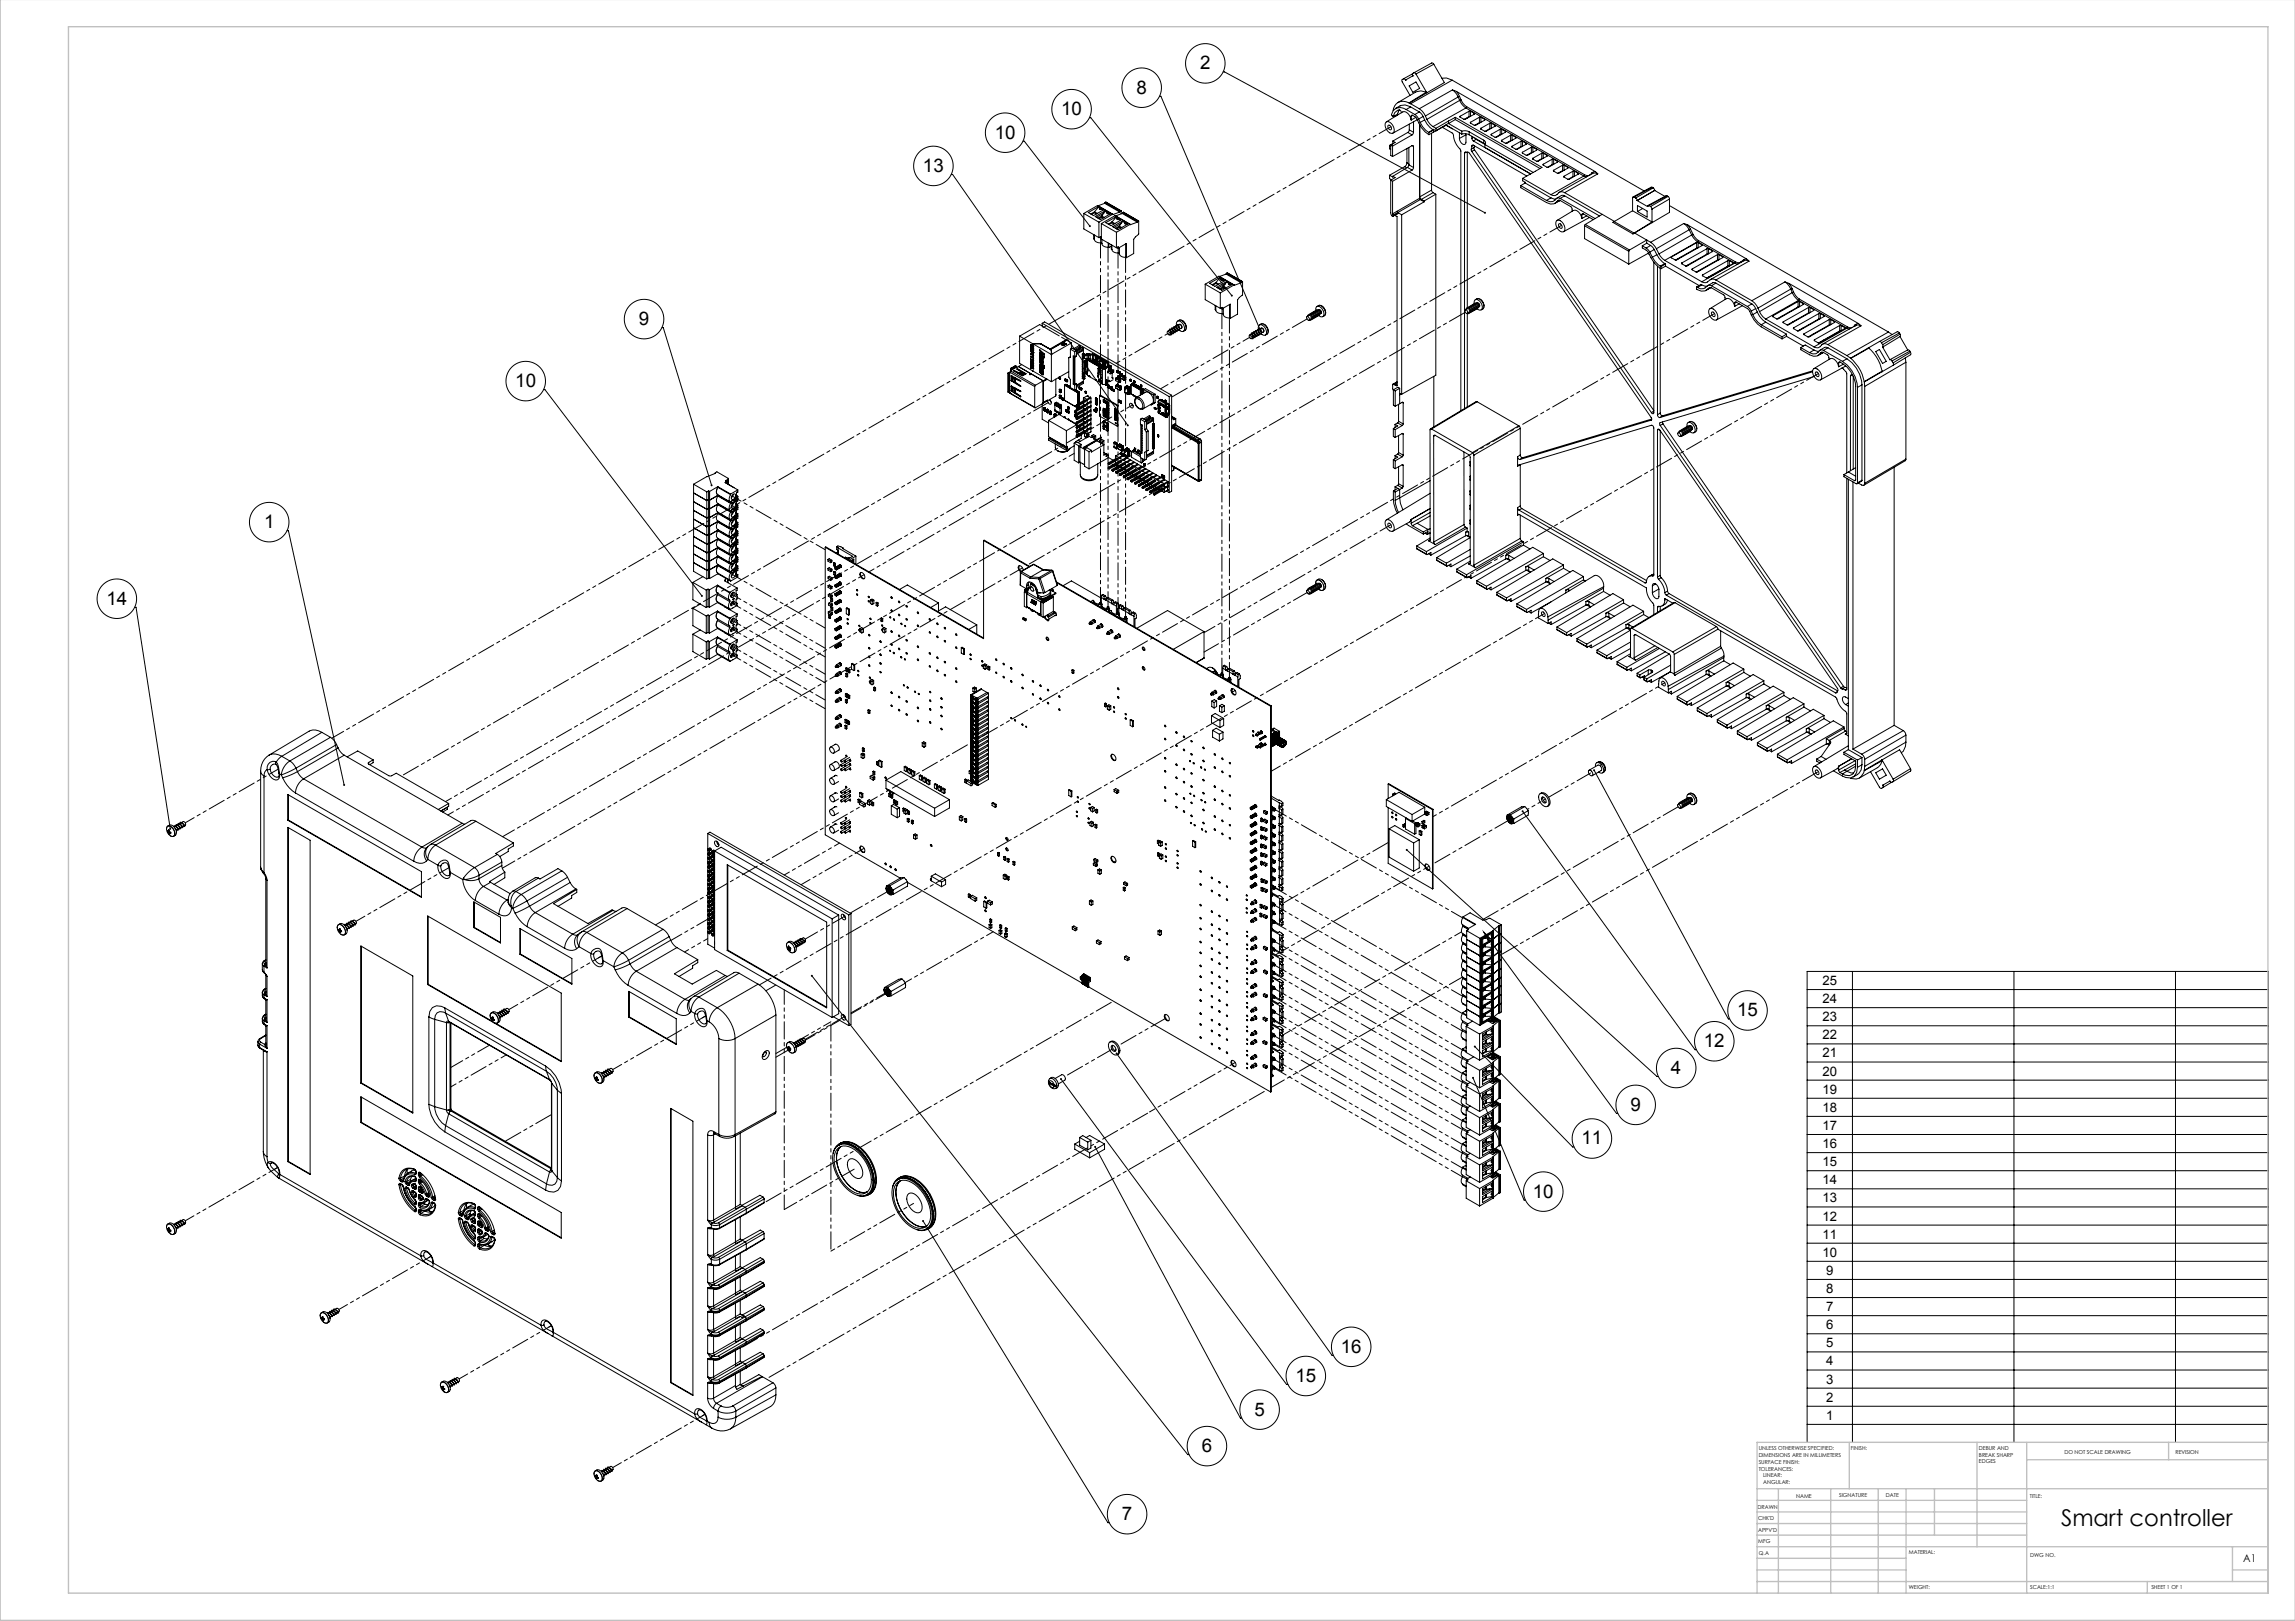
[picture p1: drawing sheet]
<svg xmlns="http://www.w3.org/2000/svg" width="841mm" height="594mm" viewBox="0 0 841 594" stroke-linecap="round" stroke-linejoin="round" font-family="sans-serif">
<defs><g id="words">
<text font-size="8.5" x="755.3" y="559.1">Smart controller</text>
<g font-size="6.9">
<text x="439.8" y="25.4">2</text>
<text x="416.5" y="34.3">8</text>
<text x="388.9" y="42.2">10</text>
<text x="364.5" y="50.8">10</text>
<text x="338.2" y="63">13</text>
<text x="234.1" y="119.1">9</text>
<text x="188.8" y="141.8">10</text>
<text x="96.7" y="193.5">1</text>
<text x="39" y="221.6">14</text>
<text x="636.6" y="372.4">15</text>
<text x="624.4" y="383.7">12</text>
<text x="612.3" y="393.5">4</text>
<text x="597.5" y="407">9</text>
<text x="579.5" y="419.4">11</text>
<text x="561.7" y="438.8">10</text>
<text x="491.3" y="495.7">16</text>
<text x="474.7" y="506.4">15</text>
<text x="459.7" y="518.7">5</text>
<text x="440.4" y="532.1">6</text>
<text x="411.1" y="557">7</text>
</g>
<g font-size="4.8">
<text x="667.8" y="360.9">25</text>
<text x="667.8" y="367.6">24</text>
<text x="667.8" y="374.2">23</text>
<text x="667.8" y="380.9">22</text>
<text x="667.8" y="387.5">21</text>
<text x="667.8" y="394.1">20</text>
<text x="667.8" y="400.8">19</text>
<text x="667.8" y="407.4">18</text>
<text x="667.8" y="414.1">17</text>
<text x="667.8" y="420.7">16</text>
<text x="667.8" y="427.3">15</text>
<text x="667.8" y="434">14</text>
<text x="667.8" y="440.6">13</text>
<text x="667.8" y="447.3">12</text>
<text x="667.8" y="453.9">11</text>
<text x="667.8" y="460.5">10</text>
<text x="669.2" y="467.2">9</text>
<text x="669.2" y="473.8">8</text>
<text x="669.2" y="480.4">7</text>
<text x="669.2" y="487.1">6</text>
<text x="669.2" y="493.7">5</text>
<text x="669.2" y="500.4">4</text>
<text x="669.2" y="507">3</text>
<text x="669.2" y="513.6">2</text>
<text x="669.2" y="520.3">1</text>
</g>
<text font-size="3.9" x="822" y="572.4">A1</text>
<g font-size="2">
<text x="644.5" y="531.4">UNLESS OTHERWISE SPECIFIED:</text>
<text x="644.5" y="533.9">DIMENSIONS ARE IN MILLIMETERS</text>
<text x="678.2" y="531.4">FINISH:</text>
<text x="725.2" y="531.3">DEBUR AND</text>
<text x="725.2" y="533.8">BREAK SHARP</text>
<text x="756.5" y="532.8">DO NOT SCALE DRAWING</text>
<text x="797.2" y="533">REVISION</text>
<text x="644.5" y="536.4">SURFACE FINISH:</text>
<text x="644.5" y="538.9">TOLERANCES:</text>
<text x="725.2" y="536.3">EDGES</text>
<text x="646.1" y="541.4">LINEAR:</text>
<text x="646.1" y="543.9">ANGULAR:</text>
<text x="658.2" y="548.8">NAME</text>
<text x="673.9" y="548.7">SIGNATURE</text>
<text x="691.1" y="548.7">DATE</text>
<text x="743.8" y="549">TITLE:</text>
<text x="644.1" y="552.9">DRAWN</text>
<text x="644.3" y="557.1">CHK'D</text>
<text x="644.3" y="561.2">APPV'D</text>
<text x="644.3" y="565.6">MFG</text>
<text x="644.5" y="569.9">Q.A</text>
<text x="699.5" y="569.3">MATERIAL:</text>
<text x="744" y="570.4">DWG NO.</text>
<text x="699.5" y="582.3">WEIGHT:</text>
<text x="744" y="582.4">SCALE:1:1</text>
<text x="788.4" y="582.4">SHEET 1 OF 1</text>
</g>
</g></defs>
<g fill="none" stroke="#000" stroke-width=".37">
<path d="M424.9 35.3h.5l36.5 85.8M448.2 26.3h.5l95.5 51.7M514.3 28.9l-.6 .4 .1 .6 2.9 5.1M514.3 28.9l.7 .4M515 29.3h.1M516.4 37.7a3.7 3.7 0 0 0-5.9 2.9M516.4 37.7v.1M516.4 31.5l2.5-1.5 1.3 2.4-2.5 1.4zM516.4 37.8l.5 .2M516.9 39.2a4.5 4.5 0 0 0-5.5 .6M516.9 39.2l3.2 1.8M516.9 38l3.2 1.8"/>
<path d="M516.9 39.2l-1.6 .9M517.6 27.1l-3.3 1.8M517.7 27.8h.1M517.7 27.8l-2.7 1.5M518.1 26.7l-.5 .3 .1 .8M518.1 26.7l.8 .4M518.8 33.7l-6.5 3.9M518.8 33.8l1.9-.5 2 .5M518.9 27.1l3.9 6.8M520.1 39.8l1 .9 1.2 1.8M522.7 33.8l-6.3 3.9M522.7 33.8l.1 .1"/>
<path d="M522.8 33.9l.1 .1M522.9 34l-6.5 3.8M525.4 23.5l-.8-.4-6.5 3.6M525.4 23.5l3.9 6.8-6.4 3.7M525.4 23.5l-6.5 3.6M528.4 28.7l1.6-.1 2.2 .8M532.2 29.4l-15.3 8.6M532.2 29.4l70.3 40.6M532.2 33l1.5 .5M532.2 33l1.6 1.4 .6 1.1M532.2 33l-12.1 6.8M533.7 33.5l1.1 1.8"/>
<path d="M533.7 33.5l50.9 29.4M534.4 35.5l-12.1 7M534.4 35.5l.5 1.3M534.8 35.3l-.4 .2M534.8 35.3l.6 1.3M534.9 36.8a6 6 0 0 0 2.3 2.8M534.9 36.8l-12 6.9M535.4 36.6l.7 1.2 1.4 1.3M535.4 36.6l-.5 .2M537.2 39.6l43.2 24.9M537.2 39.6l-12.1 6.8M537.5 39.1l-.3 .5"/>
<path d="M537.5 39.1l43.2 24.9M374.9 51.7h.5l24 31.2M399.2 43.1h.5l51.7 65.2M507.8 44.9a2.03 2.03 0 0 1 2.9 1.7 1.43 1.43 0 0 1-.9 2.3 3.2 3.2 0 0 1-2-4zM508.8 45.9a.99 .99 0 0 1 .9 .6 .99 .99 0 0 1-.2 1.1l-.9-.9zM509.2 53.3v1.2l.4 .3M509.2 53.3l.4 .2M509.2 53.3h.1M509.6 53.2l.7 .3M509.6 53.2v3.8l.7 .4M510.3 53.5v3.9M510.4 51.7v1l-1.2 .6"/>
<path d="M510.4 51.7l.8 .5-1.6 1M511.2 42.4l.3 .2M512.2 41.8l-1.7 .9M512.2 41.8l-.1 .5M512.7 40.3l-.5 1.5M513.5 41.3l-.5-1-.9 .1-1 .9-.6 1.4M513.5 41.3h.1M515.3 40.1a3.2 3.2 0 0 0-3.3-.6 3.2 3.2 0 0 0-2 2.6l.5 .6M515.3 40.1l3.2 1.9M515.6 59.7l-.3 .8-.6 .6M515.6 54.4v5.3M515.6 59.7l.7 .4"/>
<path d="M515.9 48.5l1.5 .9M515.9 48.5l-5.5 3.2M516.3 54v6.4M516.4 47.6l-.5 .9M516.4 47.6l1.6 .9M516.4 45.5v2.1M517.1 43.9a2.95 2.95 0 0 0-3.1-2.9l-6 3.7M517.1 43.9v.1M517.1 42.6l.2-.4h.3l1.1 .7 .6 .8a10.6 10.6 0 0 0 4.3 5.7M517.1 42.6v1.4M517.4 53.4l.6 .3M517.4 53.4h.4l.2 .3"/>
<path d="M517.4 53.4l-7.1 4M517.4 49.4l-7.1 4.1M517.7 42.3l-.6 .3M518 48.5l-.6 .9M518 44.6v3.9M518 53.7v7.7M518.5 42l1.4 1.6M518.8 43l-1.7 1M519.4 43.9l-9 4.9M519.9 43.6l.5 1.3M520.1 41l1.4 1.7M520.1 41l-1.6 1"/>
<path d="M520.2 45.5v27.2M520.3 45.8v26.3M520.4 44.9l.9 1.5 2.2 2.1M521.5 42.7l.6 1.2M521.5 42.7l-1.6 .9M522.1 43.9l.8 1.6 2.2 2.1M522.1 43.9l-1.7 1M522.3 42.5l.6 1.2M522.9 43.7l1.2 1.9 1 .8M523.5 48.5l.1 .1M523.6 48.6v.8M524.6 48.8v20.9"/>
<path d="M525.1 47.6l-1.5 1M525.1 46.4l1.1 .6M525.1 47.6l-1.6 .9M525.3 48.4l-1.7 1M526.2 47v.9M526.2 47.9l-.9-.5v1M528.5 46.6l4 2.6a9.6 9.6 0 0 0 2.8 5.9v95.4M529.9 45.9l5.8 3.2M530 45.7l-4.7 2.7M530.8 44.4l-4.6 2.6M530.8 44.4v.8M530.8 45.2v.1"/>
<path d="M530.8 45.3l4.9 2.8M530.8 45.2l-4.6 2.7M532.1 47.1l.2 .1M533.3 43l31.8 18.3-7.1 4.1M533.3 43l-2.5 1.4M533.3 43.8l-2.5 1.5M533.3 43.8l31 17.9M533.3 43v.8M534.8 48.6v2.1M535.1 42.6v.3M535.7 48.1l1.6-.2 1.1 .4M535.7 49.1l1.2-.1 1.5 .4"/>
<path d="M535.7 48.1v1M536.7 56.1l.3-.4 1 .1 .5 .3 66.6 96.9 .2 .6-.2 .4M536.7 43.7v.1M536.7 56.1v93.6M537.1 49l.1 3.1-.4 .8a2.02 2.02 0 0 1-2-2.2M537.2 49.4l-2.4 1.3M537.3 55.8l-.6 .3M537.7 43.1v.2M537.7 55.8v56.9M538.3 40.8h.6M538.3 40.8l-3.2 1.8M538.3 40.8v1.9"/>
<path d="M538.3 42.7l-1.8 1M538.4 48.3l5.3 3.1M538.4 48.3v1.1M538.4 49.4l5.3 3.1M538.7 42.7h-.4M538.9 40.8l1.3 .7M538.9 40.8v1.8M538.9 44.8v.3M539.1 54.7l.2 .8M539.3 49.9l.1 .8M539.3 55.5l65.9 95.7M539.4 53.5l-.3 1.2"/>
<path d="M539.4 50.7l.5 1M539.9 53.2l-.5 .3M539.9 53.2l-.3-.1-.2 .4M539.9 53.2l19.6 11.3M539.9 51.7l21 12M540 50.3l-.6 .4M540.2 54.1l.1 .8M540.2 54.1l-1.1 .6M540.2 41.5v.4M540.2 41.9l-3.4 1.9-1.7-.9v-.3M540.3 53.4l-.1 .7M540.3 54.9l65.7 95.5"/>
<path d="M540.3 54.9l-1 .6M540.5 50.6l.4 .5M540.9 51.1l3.3 1.8M540.9 51.1l-1 .6M542.1 43h.6M542.1 43v1.9M542.1 43l-3.2 1.8M542.1 44.9l-1.7 1M542.6 44.9h-.5M542.7 43l1.3 .7M542.7 43v1.8M542.7 47v.3"/>
<path d="M543.7 51.4l.6 .6-.2 1M543.7 52.5l.5 .4M543.7 51.4v1.1M544 43.7v.4M544 44.1l-3.4 1.9-1.7-.9v-.3M544.1 53v1M544.1 53l17.8 10.2M545.9 45.2h.6M545.9 45.2v1.9M545.9 45.2l-3.2 1.8M545.9 47.1l-1.7 1M546.4 47.1h-.5"/>
<path d="M546.5 45.2l1.3 .7M546.5 45.2v1.8M546.5 49.2v.3M547.8 45.9v.4M547.8 46.3l-3.4 1.9-1.7-.9v-.3M549.8 47.4h.5M549.8 47.4l-3.3 1.8M549.8 47.4v1.9M549.8 49.3l-1.8 1M550.2 49.3h-.4M550.3 47.4l1.4 .7M550.3 47.4v1.8"/>
<path d="M550.3 51.4v.3M551.7 48.1v.3l-3.4 1.9-1.8-.8v-.3M551.7 48.1l-.1 .4M553.6 49.5l.5 .1M553.6 49.5l-3.3 1.9M553.6 49.5v2M553.6 51.5l-1.8 1M554 51.5h-.4M554.1 49.6l1.4 .7M554.1 49.6v1.8M554.1 53.6v.3M555.5 50.3v.3"/>
<path d="M555.5 50.6l-3.5 2-1.7-.9v-.3M555.5 50.3l-.1 .4M557.4 51.7l.5 .1M557.4 51.7l-3.3 1.9M557.4 51.7v2M557.4 53.7l-1.8 1M557.8 53.7h-.4M557.9 51.8l1.4 .7M557.9 51.8v1.8M557.9 55.8v.3M559.3 52.5v.3M559.3 52.8l-3.4 1.9-1.8-.8"/>
<path d="M561.2 53.9h.5M561.2 53.9l-3.3 1.9M561.2 53.9v2M561.2 55.9l-1.8 1M561.6 55.9h-.4M561.7 53.9l1.4 .8M561.7 53.9v1.9M561.7 58v.3M563.1 54.7v.3M563.1 55l-3.4 1.9-1.8-.8M565 56.1h.5M565 56.1l-3.3 1.9"/>
<path d="M565 56.1v2M565 58.1l-1.8 1M565.4 58.1h-.4M565.5 56.1l1.4 .8M565.5 56.1v1.9M566.9 56.9v.3M566.9 57.2l-3.5 1.9-1.7-.8v-.3M568.8 58.3h.5M568.8 58.3l-3.3 1.9M568.8 58.3v2M569.3 58.3l1.4 .8M569.3 58.3v1.9"/>
<path d="M570.7 59.1v.3M570.7 59.4l-3.4 1.9-1.8-.8M348.6 63.9h.5l64.2 92M397.2 78.2v5.7l5.5 3.2M397.2 78.2l5.5 3.2M398.8 77.9l3.7-2.1 1.9 1.1-3.7 2.1zM401.1 77.6v.3M401.1 77.9l.7 .5M401.1 77.6l1 .6M401.1 77.6l-1.4 .8M401.1 77.9l-1.1 .7M401.3 79.4l3.7-2.2 1.9 1.2-3.6 2.1z"/>
<path d="M402.2 75.3l5.6 3.2M402.2 75.3l-5 2.9M402.2 75.3h.1M402.5 75.8v.2M402.5 76l.5 .3M402.5 76l-1.4 1.6M402.9 76.5l.3 .3 .4-.2M403 76.2l.6 .3-.6 .1zM403.6 76.5v.1M403.6 76.6l.6 .4M403.8 79.2l.8 .5M403.8 79.2l-1.4 .8"/>
<path d="M403.8 79.2l.1 .3M403.9 79.5l.5 .3M403.9 79.5l-1.2 .7M404.5 78.1l-2.7 1.5M404.5 78.1l-.7 1.1M404.8 74.5l5.5 3.2M404.8 74.5l-2.4 .9M404.9 74.2l5.5 3.2M404.9 74.2l-.1 .3M405 77.2v.2M405 77.4l.7 .4M405 77.4l-.5 .7"/>
<path d="M405.2 74.1l5.6 3.2M405.2 74.1l5.5 3.2M405.2 74.1l-.3 .1M405.7 78.1l.2 .3 .4-.2M405.8 77.8l.5 .3-.5 .1zM406.3 78.1v.1M406.3 78.2l.5 .2M407.8 78.6l-5.1 2.8M407.8 78.6h.1M408.6 79l5.6 3.2M408.6 79l-5 2.9M408.7 79h-.1"/>
<path d="M408.9 79.5v.2M408.9 79.7l.5 .3M408.9 79.7l-1.4 1.6M409.5 79.9l.5 .3-.6 .1zM410.3 77.7l-2.5 .9M410.4 77.4l-.1 .3M410.7 77.3l.1 1.1M410.7 77.3l-.3 .1M411.2 78.2l5.6 3.2M411.2 78.2l-2.4 .9M411.3 77.9l5.6 3.2M411.3 77.9l-.1 .3"/>
<path d="M411.6 77.8l5.6 3.2M411.6 77.8l-.3 .1M509.2 64.2l1.2 .7v-.3M509.2 64.2v1.3l.7 .4M509.6 66v12a.93 .93 0 0 0 .9 1.2l.1-.2M509.6 66l.7 .4M510.3 78.4l.3 .4M510.3 66.4v12M510.4 64.6l.8 .5-1.6 .9M510.6 78.8v.2M511.2 78.9l.8 .5v61.8M512 77.4l.2 .5"/>
<path d="M512 77.4l-1.7 1M512.2 78.1l-1.7 1.2M512.2 77.9l-1.6 .9M512.2 78.1l-1.6 .9M512.2 77.9v.2M512.2 77.9l1.4 .8M513.6 78.7v65.8M514.7 61.1l-5.5 3.1M514.7 61.1l.8 .4M515.7 61.3l1.7 1M515.7 61.3l-5.3 3.3M516.3 60.4l-.6 .9"/>
<path d="M516.3 60.4l1.7 1M517.4 62.3l-7.1 4.1M518 61.4l-.6 .9M520.2 72.7l.3 .4M520.2 72.7l-8.2 4.7M520.3 72.1l.6 1M520.5 73.1l1.4 .9M520.5 73.1l-8.3 4.8M520.9 73.1l1 .5M521.9 73.6v.4M521.9 74l-8.3 4.7M524.6 69.7l.5 .9"/>
<path d="M524.6 69.7l-4.3 2.4M525.1 70.6l1 .6M525.1 70.6l-4.2 2.5M526.1 71.2v66.3l-12.5 7M526.1 71.2l-4.2 2.4M557.3 68v.8l9.4 5.4 1.5 .6 1.3-.1 .8-.6M557.3 68l9.4 5.5M558 65.4l10.3 5.9M558 65.4v.9l.9 .5v.3M558.9 67.1l9.4 5.4M558.9 67.1l-1.6 .9M565.5 60.2v.3"/>
<path d="M568.3 72.5l1.9 .4M568.3 72.5l-1.6 1M568.8 60.3l-1.8 1M569.2 60.3h-.4M569.3 62.4v.3M570.9 73.5h.8l3.9 2.2 .5 .7v1M570.9 73.5l-.6 .6M571.1 73.4l-.2 .1M571.6 73.4l-1.3 .7M571.7 73.4l-.4 .2M571.7 73.5l-2 1.1M571.7 72.7l-1.1-.1a2.97 2.97 0 0 1-3.9 .9"/>
<path d="M571.7 72.7l12.8 7.4M572.6 60.5h.5M572.6 60.5l-3.3 1.9M572.6 60.5v2M572.6 62.5l-1.8 1M573 62.5h-.4M573.1 60.5l1.4 .8M573.1 60.5v1.9M573.1 64.6v.3M573.1 64.6l.1 .3M573.4 70.6a2 2 0 0 0-2.9 .7l-.7 .4-1.5-.4M573.4 71.8l-1.2-.2-1.6 1"/>
<path d="M573.4 71.8l12.7 7.3M573.4 70.6l18.2 10.5M573.4 71.8l-1.7 .9M574.5 61.3v.3M574.5 61.6l-3.4 1.9-1.8-.8M576.4 62.7h.5M576.4 62.7l-3.3 1.9M576.4 62.7v2M576.4 64.7l-1.8 1M576.8 64.7h-.4M576.9 62.7l1.4 .8M576.9 62.7v1.9"/>
<path d="M578.3 63.5v.3l-3.4 1.9-1.8-.8M578.3 63.5v.3M579.7 78.7l.1-.3 .3-.1 3.8 2.2M579.7 78.7v1.4M580.2 78.4l-.5 .3M580.4 64.5l.9 .3M580.4 64.5l-12.1 6.8M580.7 64l-.3 .5M581.5 79.1l-1.8 1M582.5 79.7l-9.5 5.2M582.8 64a1.7 1.7 0 0 1-2.1 0M582.8 64h.1"/>
<path d="M583.4 63.3v.4M583.4 63.3l-.6 .7M583.7 63.5l-12.2 6.9M583.7 63.5l1-.1 .8 .3M584.6 62.9l.9 .8M584.6 62.9l-1.2 .4M585.5 63.7l-12.1 6.9M587.1 78.5l-6.2 3.8M598.3 77.2l7.1 4.1-6.6 4.1M598.3 77.2l-6.8 4M598.8 72.2l-.5 .2v4.8M598.8 72.2l.6 .4"/>
<path d="M599.4 72.6l.5 .9M599.9 73.5h.1M599.9 73.5l3.8 2.2M600 75.3l3.6 2v2.3l-3.6-2.1zM602 76.4l-2 1.1M603.7 75.7h.1M604.2 75.4l-.3-.1-.2 .4M604.2 75.4l.6 .3M604.8 75.7l.6 .9M605.4 76.6v5M605.4 68.6h-.3l-6.7 3.6M605.4 68.6l.4 .2"/>
<path d="M605.4 68.6l-6.6 3.6M605.8 68.8l.5 1M605.8 68.8l-6.4 3.8M606.3 69.8h.1M606.3 69.8l-6.4 3.7M606.3 69.8l3.8 2.2M610.9 71.8l-.4-.1-6.6 3.6M610.9 71.8l-6.7 3.6M610.9 71.8l.3 .2M611.2 72l.6 .9M611.2 72l-6.4 3.7M611.8 72.9l-6.4 3.7"/>
<path d="M611.8 75.3l80.2 46.4M611.8 72.9v4.9l-12.8 7.6M400.8 86v1.5l.2 .2M401 87.7a2 2 0 0 0 2.3 1.3M401 86.1v1.6M402.7 81.4v5.7M402.7 87.1l.6-.4v2.3M402.9 87l.4 .3 .3-.2M403.3 89l.5 .3M403.6 81.9v5.7l5.5 3.2M403.6 81.9l5.5 3.2M403.8 87.7v1.6a2 2 0 0 0 2.3 1.3"/>
<path d="M405.2 81.6l3.7-2.1 1.9 1.1-3.7 2.1zM406.1 90.6l.2 .1M406.1 89.1v1.5M406.3 89.2v1.5M407.2 89.7v1.6l.3 .1M407.2 90.2l-.9 .5M407.5 91.4a2 2 0 0 0 2.3 1.3M407.5 89.8v1.6M407.5 81.3v.3M407.5 81.6l.8 .5M407.5 81.3l1 .6M407.5 81.3l-1.4 .8"/>
<path d="M407.5 81.6l-1.1 .7M407.7 83.1l3.7-2.2 1.9 1.2-3.6 2.1zM409.1 85.1v5.7M409.1 90.8l.7-.4v2.3M409.3 90.7l.5 .3 3-1.8v5.2M409.3 80.3l.3 .2 .4-.2M409.8 92.7l.4 .3M410 80.2v.1M410 80.3l.6 .4M410.2 82.9l.9 .5M410.2 82.9l-1.4 .8M410.2 82.9l.1 .3"/>
<path d="M410.2 93a2 2 0 0 0 2.3 1.3M410.2 90.7v2.3M410.3 83.2l-1.1 .7M410.3 83.2l.5 .3M410.9 81.8l-2.7 1.5M410.9 81.8l-.7 1.1M411.4 80.9v.2M411.4 81.1l.7 .5M411.4 81.1l-.5 .7M412.1 81.8l.3 .3 .4-.2M412.2 81.5l.6 .3-.6 .1zM412.5 94.3l.3 .1"/>
<path d="M412.5 89.4v4.9M412.8 81.8v.1M412.8 81.9l.4 .3M416.8 81.4l-2.7 .8-5 2.9M416.9 81.1l-.1 .3M417.2 81l.1 4.7-1.9 2v5.2l-2.6 1.5M417.2 81l-.3 .1M449.7 100l5.6 3.2M449.7 100l5.5 3.2M449.7 100l-.3 .2M570.3 81a2.03 2.03 0 0 1 3 1.7 1.43 1.43 0 0 1-.9 2.3 3.2 3.2 0 0 1-2.1-4zM571.3 82a.99 .99 0 0 1 1 .6 .99 .99 0 0 1-.3 1.1l-.8-.9z"/>
<path d="M579.7 80.1a2.95 2.95 0 0 0-3.1-3l-6 3.7M579.7 80.1h.1M580.7 82.7l16.2 9.4M580.7 82.7v4.7l16.2 9.4M580.9 82.3l-.2 .4M580.9 82.3l16.2 9.3M591.5 81.2l-.5 .3 7.4 4.2M591.5 81.2l7.3 4.2M596.9 92.1v4.7M597.1 91.6l-.2 .5M598.8 85.4l-.4 .3M599 85.4l5.9 3.4"/>
<path d="M599 85.4l-.6 .3M601.8 90.1v.7l2 1.4a15.8 15.8 0 0 0 4.6 6.1M601.8 90.1l1.4 .8M603.2 90.9l1.4 1.5M603.4 89.1v-1.1l-6.3 3.6M603.4 89.1l1.5 .8M603.4 89.1l-1.6 1M604 92.8l.4 .5M604.1 92.7l-7.2 4.1M604.6 92.4l.9 1.9M604.9 89.9l1.3 1.5M604.9 88.8l.8 .6 1.3 1.7"/>
<path d="M604.9 89.9l-1.7 1M605.5 94.3l1 1.5 1.9 1.7M606 96.1v55.1l-.3 .4-.5-.4M606.2 91.4l-1.6 1M606.2 91.4l.9 1.9M607 91.1l.9 1.9M607.1 93.3l1 1.5 1.9 1.8M607.1 93.3l-1.6 1M607.4 97.5v54.5M607.9 93l1.3 1.8 .8 .6M608.4 98.3v53.1M608.4 98.3l.3 .2"/>
<path d="M608.4 97.5l.3 .2M608.7 97.7v.8M610 96.6l.3 .2M610 95.4l13.6 7.9M610 96.6l-1.6 .9M610.3 97.5l12.3 7.1M610.3 96.8v.7M610.3 96.8l-1.6 .9M610.3 97.5l-1.6 1M612.5 94.2v.3M614.8 94.9l.1 .1M615.8 94.3l.1 .1"/>
<path d="M616.3 96.4v.3M617 81.9l1.5 .6M617 81.9l1.4 1.2 .6 1.1M617 81.9l-12.1 6.9M618.5 82.5l1 1.5M618.5 82.5l21.5 12.4M618.6 97.1l.1 .1M619 84.2l-12 6.9M619 84.2l.9 1.9M619.5 84l-.5 .2M619.5 84l.9 1.9M619.6 96.5l.2 .1"/>
<path d="M619.9 86.1l.7 1.1 1.5 1.4M619.9 86.1l-12 6.9M620.1 98.6v.3M620.4 85.9l.6 .9 1.4 1.3M620.4 85.9l-.5 .2M621.7 88.9h.6M621.7 88.9l-9.2 5.3M621.7 88.9v2M621.7 90.9l-7.7 4.4M622.1 88.6l-12.1 6.8M622.1 88.6l13.6 7.8M622.2 90.9h-.5"/>
<path d="M622.3 88.9l1.3 .8M622.3 88.9v1.9M622.4 88.1l-.3 .5M622.4 88.1l13.5 7.9M622.4 99.3l.1 .1M623.4 98.7l.2 .1M623.6 90l-9.3 5.3-1.8-.8M623.6 89.7v.3M625.6 91.1h.5M625.6 91.1l-9.3 5.3M625.6 91.1v2M625.6 93.1l-7.8 4.4"/>
<path d="M626 93l-.4 .1M626.1 91.1l1.4 .8M626.1 91.1v1.9M627.5 92.2l-9.3 5.3-1.9-.8M627.5 91.9v.3M627.5 91.9l-.1 .3M629.4 93.3h.5M629.4 93.3l-9.3 5.3M629.4 93.3v2M629.4 95.3l-7.8 4.4M629.8 95.2l-.4 .1M629.9 93.3l1.4 .8"/>
<path d="M629.9 93.3v1.9M631.3 94.1v.3l-9.3 5.3-1.9-.8M631.3 94.1v.3M633.2 95.5h.5M633.2 95.5l-9.3 5.3M633.2 95.5v2M633.2 97.5l-7.8 4.4M633.6 97.4l-.4 .1M633.7 95.5l1.4 .8M633.7 95.5v1.9M635.1 96.6l-9.3 5.3-1.9-.8v-.3M635.1 96.3v.3"/>
<path d="M635.7 96.4l1.2 .3M635.7 96.4l-12.1 6.9M635.9 96l.8 .3 1.2-.3M635.9 96l-.2 .4M637.9 96l.1 .1M638.9 95.2v.4M638.9 95.2l-1 .8M639.2 95.5l-12.2 6.8M639.2 95.5a1.45 1.45 0 0 1 1.7 .2M640 94.9l.9 .8M640 94.9l-1.1 .3M640.9 95.7l-12.1 6.9"/>
<path d="M381.9 118.5l.9-.5 46.5 26.8M381.9 118.5v1M381.9 118.5l46.6 26.8M430.4 119.9l.5-.2 .2 .3a.93 .93 0 0 1-.4 1.5M430.7 119.8l.2-.5a1.97 1.97 0 0 1 .4 2.2l-.3-.2M431.2 119.5a1.32 1.32 0 0 1 .8-1.9 2.82 2.82 0 0 1 1.8 3.7 1.25 1.25 0 0 1-1.7-.3M431.4 119.4l.2-.6a1.96 1.96 0 0 1 .4 2.3l-.3-.2M431.5 117.7a1.91 1.91 0 0 1 3 1.4 1.54 1.54 0 0 1-.8 2.3M431.5 119.3l-.3 .2M431.5 119.3l.4 .3a.93 .93 0 0 1-.4 1.5M431.9 119.1a.79 .79 0 0 1 1 .2 .79 .79 0 0 1 0 .9l-.7 .4M432 119a.75 .75 0 0 1 1 .3 .75 .75 0 0 1-.2 1"/>
<path d="M433.3 117.5a3.2 3.2 0 0 1 1.4 2.4M441.7 104.1l5.5 3.2M441.7 104.1v5.7l5.5 3.2M443.3 103.8l3.6-2.1 2 1.1-3.7 2.1zM445.3 111.9v1.6l.2 .1M445.5 113.6a2 2 0 0 0 2.3 1.3M445.5 112v1.6M445.6 103.9l.7 .4M445.6 103.5l1 .6M445.6 103.5l-1.4 .8M445.6 103.9l-1.1 .6M445.6 103.5v.4"/>
<path d="M445.8 105.3l3.7-2.1 1.9 1.1-3.7 2.1zM446.7 101.3l5.6 3.1M446.7 101.3l-5 2.8M446.7 101.2v.1M446.9 101.7l.1 .2M447 101.9l.4 .3M447 101.9l-1.4 1.6M447.2 113l.6-.4v2.3M447.2 107.3v5.7M447.4 112.9l.4 .3 3-1.8v5.3M447.4 102.5l.3 .2 .4-.2M447.5 102.1l.6 .3-.6 .2z"/>
<path d="M447.8 114.9l.5 .3M448.1 102.4v.1M448.1 102.5l.6 .4M448.2 105.1l-1.4 .8M448.2 105.1l.9 .5M448.2 105.1l.1 .4M448.3 112.9v2.3a2 2 0 0 0 2.3 1.3M448.3 105.5l-1.1 .6M448.3 105.5l.6 .2M448.9 104l-2.6 1.6M448.9 104l-.7 1.1M449.3 100.4l5.5 3.2"/>
<path d="M449.3 100.4l-2.4 .9M449.4 100.2l5.5 3.1M449.4 100.2l-.1 .2M449.5 103.2v.2M449.5 103.4l-.6 .6M449.5 103.4l.7 .4M450.2 104.1l.2 .2 .4-.2M450.3 103.7l.5 .3-.5 .2zM450.6 116.5l.2 .2M450.6 111.6v4.9M450.8 104v.1M450.8 104.1l.4 .3"/>
<path d="M452.3 104.5l-5.1 2.8M452.3 104.5v.1M454.8 103.6l-2.5 1M454.9 103.3l-.1 .3M455.2 103.2l.1 4.7-1.8 2v5.2l-2.7 1.6M455.2 103.2l-.3 .1M461.5 119.1a1.91 1.91 0 0 1 3 1.4 1.54 1.54 0 0 1-.8 2.3M463.3 118.9a3.2 3.2 0 0 1 1.4 2.4M478.8 116.1a.7 .7 0 0 1 .9 .4 .7 .7 0 0 1-.2 .9l-.6-.5zM479.1 115.9a.92 .92 0 0 1 1.1-.7 .92 .92 0 0 1 .7 1.2 .87 .87 0 0 1-1.2 .9 .85 .85 0 0 0 .8-.8 .85 .85 0 0 0-.9-.9l-.7 .4M480 115.1a1.07 1.07 0 0 1 1.7 .5 1.07 1.07 0 0 1-1 1.4M480.4 115.2h-.1"/>
<path d="M480.4 115.2a.77 .77 0 0 1 .8 .5 .77 .77 0 0 1-.4 1M480.7 114.7a1.07 1.07 0 0 1 1.7 .4 1.07 1.07 0 0 1-1 1.5M481 114.8a.76 .76 0 0 1 1 .5 .76 .76 0 0 1-.4 .9M481.4 114.3a1.07 1.07 0 0 1 1.7 .4 1.07 1.07 0 0 1-1 1.5M481.8 114.4a.76 .76 0 0 1 .9 .4 .76 .76 0 0 1-.4 1M482.2 113.9a1.07 1.07 0 0 1 1.7 .4 1.07 1.07 0 0 1-1 1.4M482.2 113.8l.1-1.2 .3-.3a2.59 2.59 0 0 1 2.3 3.6 1.23 1.23 0 0 1-1.6-.2M482.5 114a.76 .76 0 0 1 1 .4 .76 .76 0 0 1-.5 1M482.6 112.3l.6-.3a2.49 2.49 0 0 1 2.1 3.7l-.6 .3M483.2 113.5a.8 .8 0 0 1 .9 .4 .8 .8 0 0 1-.2 1M483.2 113.6a.8 .8 0 0 1 .8 .5 .8 .8 0 0 1-.2 .9M484.4 112.1a3.2 3.2 0 0 1 1.4 2.5"/>
<path d="M536.9 113.7a.7 .7 0 0 1 .8 .3 .7 .7 0 0 1-.2 .9l-.6-.5zM537 113.6l.7-.4a.85 .85 0 0 1 .9 .8 .85 .85 0 0 1-.9 .9M537.1 113.5a.92 .92 0 0 1 1.2-.8 .92 .92 0 0 1 .6 1.2 .91 .91 0 0 1-1.2 1M537.7 114.9v34.2M538 112.7a1.07 1.07 0 0 1 1.7 .4 1.07 1.07 0 0 1-1 1.4M538.3 112.8a.76 .76 0 0 1 1 .4 .76 .76 0 0 1-.4 1M538.7 112.2a1.07 1.07 0 0 1 1.7 .5 1.07 1.07 0 0 1-1 1.4M539.1 112.3a.76 .76 0 0 1 .9 .5 .76 .76 0 0 1-.4 1M539.5 111.8a1.07 1.07 0 0 1 1.7 .4 1.07 1.07 0 0 1-1 1.5M539.8 111.9a.76 .76 0 0 1 1 .5 .76 .76 0 0 1-.5 .9M540.2 111.4a1.07 1.07 0 0 1 1.7 .4 1.07 1.07 0 0 1-1 1.5M540.2 111.4l.1-1.2 .3-.4a2.59 2.59 0 0 1 2.3 3.6 1.24 1.24 0 0 1-1.6-.2"/>
<path d="M540.5 111.5a.76 .76 0 0 1 1 .4 .76 .76 0 0 1-.4 1M540.6 109.8l.6-.3a2.48 2.48 0 0 1 2.2 3.7l-.6 .4M541.9 112.4a.8 .8 0 0 0 .2-.9 .8 .8 0 0 0-.9-.5 .82 .82 0 0 1 .8 .6 .82 .82 0 0 1-.2 .9M542.4 109.7a3.2 3.2 0 0 1 1.4 2.4M621.7 105.2v.8a3.2 3.2 0 0 0 3.7 .2M621.7 105.2l.3 .2M623.6 104.4l1.3 .5 .7-.1M623.6 104.4l-.3-.2-1.6 1M623.6 104.4l-1.6 1M623.9 100.8v.3M625.4 106.2l1.1-.8 .7 .1 4.5 2.6 .4 .6v1.1M625.4 106.2l1.5-.8-2 1.1"/>
<path d="M626.2 101.5l.1 .1M626.4 113.4a2.03 2.03 0 0 1 2.9 1.6 1.43 1.43 0 0 1-.9 2.3 3.2 3.2 0 0 1-2-3.9zM627.2 104.7l-1.1-.2a3.3 3.3 0 0 1-4.1 .9M627.2 104.7l13.1 7.6M627.2 100.9l.2 .1M627.3 114.3a.99 .99 0 0 1 1 .6 .99 .99 0 0 1-.2 1.1l-.9-.9zM628.8 103.8l-1.1-.2-1.7 1M628.8 102.6l-1.5-.4-2.2 1.4-1.5-.3M628.8 103.8l13.2 7.6M628.8 102.6l13.2 7.6M628.8 103.8l-1.6 .9M635.7 112.2a2.9 2.9 0 0 0-3.1-2.7l-6 3.6"/>
<path d="M635.7 112.2h.1M635.7 111l.1-.3h.4l4.1 2.4 .9 1a10.7 10.7 0 0 0 4.2 5.7l7.6 4.4M635.7 111v1.2M636.2 110.7l-.5 .3M637.3 111.4l-1.6 .8M638.5 112l-9.5 5.2M640.3 112.3l1.4 1.7M641.7 114l.6 1.3M642 111.4l1.4 1.7M642 110.2a5.8 5.8 0 0 1 2.2 2.7M642 111.4l-1.7 .9M642.3 115.3l.9 1.5 2.2 2.2"/>
<path d="M643.4 113.1l.5 1.3M643.4 113.1l-1.7 .9M643.9 114.4l.9 1.5 2.2 2.2M643.9 114.4l-1.6 .9M644.2 112.9l.6 1.3M644.8 114.2a5.8 5.8 0 0 0 2.2 2.7M645.4 119l7.6 4.4M647 118.1l7.7 4.4M647 116.9l17.7 10.2M647 118.1l-1.6 .9M649.7 115.7v.4M652 116.4l.2 .1"/>
<path d="M653 115.8l.2 .1M653.5 117.9v.3M654.1 103.3l1.5 .6M654.1 103.3a5.2 5.2 0 0 1 2.1 2.6M654.1 103.3l-12.1 6.9M655.6 103.9l1.1 1.8M655.6 103.9l25.4 14.6M655.8 118.6l.2 .1M656.2 105.9l-12 7M656.2 105.9l.6 1.3M656.7 105.7l-.5 .2M656.7 105.7l.6 1.3"/>
<path d="M656.8 107.2a6 6 0 0 0 2.3 2.9M656.8 107.2l-12 7M656.9 118l.1 .1M657.3 107l.7 1.3 1.4 1.3M657.3 107l-.5 .2M658.9 110.5h.6M658.9 110.5l-9.2 5.2M658.9 110.5v2M658.9 112.5l-7.8 4.4M659.1 110.1l-12.1 6.8M659.1 110.1l17.7 10.2M659.3 112.4l-.4 .1"/>
<path d="M659.4 109.6l-.3 .5M659.4 109.6l17.7 10.2M659.5 110.5l1.3 .8M659.5 110.5v1.9M660.8 111.6l-9.3 5.3-1.8-.9v-.3M660.8 111.3v.3M662.7 112.7h.6M662.7 112.7l-9.2 5.2M662.7 112.7v2M662.7 114.7l-7.7 4.4M663.1 114.6l-.4 .1M663.3 112.7l1.3 .8"/>
<path d="M663.3 112.7v1.9M664.6 113.5v.3l-9.3 5.3-1.8-.9M664.6 113.5v.3M666.5 114.9h.6M666.5 114.9l-9.2 5.2M666.5 114.9v2M666.5 116.9l-7.7 4.4M666.9 116.8l-.4 .1M667.1 114.9l1.3 .8M667.1 114.9v1.9M668.4 116l-9.3 5.3-1.8-.9M668.4 115.7v.3"/>
<path d="M670.3 117.1h.6M670.3 117.1l-9.2 5.2M670.3 117.1v2M670.3 119.1l-7.7 4.4M670.7 119l-.4 .1M670.9 117.1l1.3 .8M670.9 117.1v1.8M672.2 117.9v.3M672.2 118.2l-9.3 5.3-1.8-.9M674.1 119.3h.6M674.1 119.3l-9.2 5.2M674.1 119.3v2"/>
<path d="M674.7 119.3l1.3 .8M674.7 119.3v1.8M677.1 119.8l-.3 .5M677.1 119.8l1.5 .3M679.8 119.1l.1 .3M679.8 119.1l-.6 .6M680.1 119.2l-12.2 6.9M680.1 119.2l-.4 .3M680.1 119.2l1.1-.1 .8 .3M681 118.5l1 .9M681 118.5l-1.2 .6M682 119.4l-12.2 6.9"/>
<path d="M242.5 120.1h.5l17.8 57.7M369.4 136.7l.1 7.1M369.4 136.7l.1 .1M369.5 136.8v7M369.8 136.7h.2M369.8 136.7v6.9M369.8 136.7l-.3 .1M370 136.7v6.9M370.1 136.6l-.1 .1M370.1 136.5l-.7 .2M370.1 136.4l9.1 5.3M370.1 136.4v.2"/>
<path d="M370.3 135.2l.3 .6M370.3 135.2l.2 .1M370.4 135.9l-.3 .5M370.4 135.9l9 5.3M370.5 134.9l-.2 .3M370.5 135.5l.1 .2M370.5 134.9l.2 .1M370.5 135.3v.2M370.5 139.4l.1 .2M370.5 137.8v1.6M370.6 135.7v.1M370.6 135.8l-.2 .1"/>
<path d="M370.6 137.7l3.3 1.8 .1 .2M370.6 137.7l-.1 .1M370.6 139.6l3.3 2M370.7 135l-.2 .3M370.7 139.3l.1 .2M370.7 139.3l-.2 .1M370.7 137.7v1.6M370.8 139.5l-.2 .1M370.8 139.5l3.1 2.1M370.8 137.8v1.7M370.9 137.8v1.8M371.6 135.9l.1 .1"/>
<path d="M371.7 135.8h-.2l3.3 1.9M371.7 135.8v.2M371.7 135.8l1.8 .9M371.7 136l1.8 .8M371.7 138.4l.3 .1M371.7 139.5l.3 .2M371.7 138.4l-.5 .4 .5 .7M371.7 138.4v1.1M371.8 138.3l-.6 .4M371.8 136v.1M372 138.5l.1 1.6M372 138.5l.2 .2"/>
<path d="M372 134l.3 .1M372 134l.2 .1M372 134l-1.5 .9M372.1 138.9v1.2M372.1 138.9l1.9 .8M372.2 134.1l.1 .3M372.2 134.1l-1.5 .9M372.2 138.7h-.2l.1 .2M372.2 138.7l.1 .1M372.3 138.8l-.2 .1M372.3 138.8l1.8 .8M372.3 134.4l.2 .2"/>
<path d="M372.3 134.4l-1.8 1.1M372.5 134.6l-1.9 1.1M372.7 135.3h.2M372.8 136.5l.9 .5M372.9 135.1l-.3 .1 1.6 1.1M372.9 135.1l3 1.8M372.9 135.1v.2M372.9 135.3l3 1.7M373.1 135.5v.1M373.1 136.7h.1M373.2 134.3l-.7 .3M373.2 134.3l9.1 5.2"/>
<path d="M373.2 135.5v.1M373.2 136.7h.1M373.5 136.7l.7 .7M373.5 136.8l.2 .2M373.5 136.7v.2M373.6 136.9v.1M373.6 123.2l4.9 2.8M373.6 123.2v10l4.8 2.7M374.1 139.7h-.1M374.2 136.3l.2 .3M374.2 136.3l-.7 .4M374.2 137.4l.1 .1"/>
<path d="M374.3 136.4l1.4 .7M374.3 137.4l.1 .2M374.3 137.4h-.1M374.4 133.6l-1.2 .7M374.4 137.6h.1M374.4 136.6l.2 .2M374.4 136.6l-.7 .4M374.6 136.8l.2 .2M374.6 136.8l-.8 .5-.1-.3M374.6 137.5l.2 .1M374.8 137l-.6 .4M374.8 137l.4 .1"/>
<path d="M374.8 137h.1M374.8 137.4v.2M374.9 137l-.6 .4M375 137.1v.2M375 137.2h.1M375 137.3l-.6 .3M375.1 137.2l.3 .1M375.1 137.2v.3M375.2 137.1l-.1 .1M375.2 137.1l.3 .1M375.9 136.9v.1M375.9 137l-1.1 .7"/>
<path d="M377.4 137.2l.2 .1h-.2M377.4 137.2v.1M377.7 133.3v-.3l.2 .6 .3-.1M377.7 133.3l.4 .7M377.7 132.4l.5 .8M377.7 132.4l.2-.2 .8 .5v.5h-.5M377.7 132.4h.1M377.7 134.1v-.2l1.1 1v.3l-1.1-.3M377.7 134.1l.3 .3M377.7 126.4v-.2l1.1 .6v.3l-.5-.3M377.7 127.1v-.2l.5 .2M377.7 126.4l.5 .3"/>
<path d="M377.7 128.2l.3 .1M377.7 127.6v-.3l1.1 .7-.1 .6h-.2M377.7 127.6l.5 .2M377.7 132.4l.6 .8M377.7 133.3h.1M377.7 131.7v-.3l.9 .6M377.7 130.7v-.2l.9 .5M377.7 130.7l1.1 .7-.3-.7 .1 .3M377.7 129.8l1.1 .6-.3-.6 .1 .3M377.7 131.7l1.1 .6-.3-.6 .1 .3M377.7 129.8v-.2l.9 .5M377.7 134.9h.1"/>
<path d="M377.7 134.1h.1M377.7 127.1h.1M377.7 126.4h.1M377.7 127.6h.1M377.7 128.2h.1M377.7 129.8h.1M377.7 130.7h.1M377.7 131.7h.1M377.8 132.2l-.1 .2M377.8 132.5l.4 .1M377.8 132.5l.8 .5M377.8 132.5h.1"/>
<path d="M377.9 132.5l.3 .1M378 134.7l-.3-.1v.3M378 134.4v.3M378 134.7h.1M378 134.4h.1M378 128.3h.1M378.1 133.9l.2 .1M378.1 133.9v.1M378.1 128.8v-.1a.46 .46 0 0 1 .6 .2 .46 .46 0 0 1-.2 .6h-.2M378.1 128.8l.1 .3M378.1 128.8h.1M378.1 134.5v.3l.5 .1"/>
<path d="M378.1 134.5l.3 .2M378.1 127.9h-.4v.3M378.2 134.5h-.1M378.2 127.9l-.1 .1M378.2 127.8l-.1 .1M378.2 127.8h-.1M378.2 127.9h-.1M378.2 129.1l-.5-.7 .6 1.1M378.2 129.1h.1M378.2 126.7v.4M378.2 126.7h.1M378.2 127.1h.1"/>
<path d="M378.2 128.6l-.1 .2M378.2 128.2l-.2 .1M378.2 128.2l.3 .4M378.2 133.4v.1M378.2 133.4l.6 .3v.6l-.2-.1M378.2 132.6l.4 .4M378.2 132.6h.1M378.2 133.5v.2M378.2 133.5h.1M378.3 133.2h.4M378.3 133.2h-.1M378.3 128.9h-.1"/>
<path d="M378.3 128.9h.1M378.3 127.9l.1 .4 .2-.1M378.3 127.9l.3 .2M378.3 127.9h.1M378.3 129.4l.4 .1M378.3 129.4v.1M378.3 126.8l.5 .9-1.1-.6M378.4 126.8h-.1M378.4 133.7l-.3 .3M378.4 133.7l.2 .1M378.4 133.6v.1M378.4 125.9v.1"/>
<path d="M378.4 135.8v.1M378.4 126h.1M378.4 125.9h3M378.4 134.7l.2 .2M378.4 134.7h.1M378.4 128.9l-.1 .3h.3M378.4 128.9l.2 .3M378.4 128.9l.3 .3M378.4 128.9h.1M378.5 126l6.8 3.9M378.5 128.6h.2M378.5 128.6h.1"/>
<path d="M378.5 130.8l.1 .2M378.6 130.1h.1M378.6 131h.1M378.6 132h.1M378.6 131.9h.1M378.6 131.9v.1M378.6 133.8v.4M378.6 133.8h.1M378.6 134.2h.1M378.6 134.9h.1M378.6 133h.1M378.6 129.2h.1"/>
<path d="M378.6 128.1l.1 .1M378.6 128.1h.1M378.7 128.2l-.1 .2M378.7 128.2h-.1M378.7 129.2h.1M378.7 129.2h-.1M378.7 129.2l-.1 .1M381 130.1v-.1a1.26 1.26 0 0 1 1 1.3v-.1M381 130.1l.2 .6M381 134.4l.1-.2 .4 .2 .8 .7v.3l-.7-.6M381 134.4l.2 .5M381 134.3l.2 .6"/>
<path d="M381 130.1h.1M381 134.3v.1M381 136.4v-.3l1 .7M381 132.9v-.4l1.8 1.6-.1 .8-.4-.1M381 132.2v-.3l1 .6M381 131.4v-.3l1.3 1.1v.3l-.3-.1M381 135.7v-.4l1.3 1.1v.4l-.3-.2M381 135.7l.7 .6M381 128.5v-.3l1.8 1.5v.4l-.7-.6M381 129.6v-.4l.7 .7M381 136.4l.8 .7M381 132.9l.7 .6"/>
<path d="M381 133.8l.5 .2M381 130.8l.8 .7M381 128.5l.8 .7M381 131.4l.7 .7M381 132.2l.8 .7M381 129.5v.1M381 128.5h.1M381 131.4h.1M381 130.8h.1M381 132.2h.1M381 132.9h.1M381 133.8h.1"/>
<path d="M381 135.1h.1M381 135.7h.1M381 136.4h.1M381.1 130l-.1 .1M381.1 134.2l-.1 .1M381.2 130.7l-.2-.2v.3M381.2 130.7h.1M381.2 134.9l-.2-.2v.4M381.2 134.9h.1M381.3 130.4l.1 .1M381.3 134.7l.3 .1M381.4 125.9v.1"/>
<path d="M381.4 125.9l3.4 2M381.4 130.5l.2 .5M381.4 130.5l.2 .3M381.4 130.5h.1M381.6 134.8l-.3-.1 1 1.1v.4l-1.3-1.1M381.6 134h.2M381.6 134h-.1M381.6 134.8h.1M381.6 130.8v.2M381.6 130.8h.1M381.6 131h.1M381.7 133.6l-.7-.1v.3"/>
<path d="M381.7 133.6h.1M381.7 133.5v.1M381.7 136.3l.3 .5M381.7 132.1l.3 .4M381.7 136.3h.1M381.8 129.2l-.1 .7M381.8 129.8l-.1 .1M381.8 129.2h-.1M381.8 131.5l.4 .2M381.8 131.5h.1M381.8 132.9l.5 .2M381.8 137.1l.5 .2"/>
<path d="M381.8 132.9h.1M381.8 137.1h.1M381.8 134h-.3M381.8 134h.1M381.8 134l.5 .8M381.9 130.7l.3 1-.4-.2M381.9 130.7l.1 .5M382 133.7l.1 .5 .4 .1M382 133.7l.5 .5M382 133.7h.1M382 132.5v.1M382 136.8h.1"/>
<path d="M382 132.5h.1M382 131.2v.1M382 131.2h.1M382 136.6l.2 .7-.4-.2M382 132.4l.2 .7-.4-.2M382 132.4h.1M382.1 129.5v.6l.7 .7v.3l-1.8-1.5M382.1 136.6h-.1M382.1 129.4v.1M382.3 139.5v8.3M382.3 139.7l1.4-.7-1.4 .8M382.3 139.5l-2.9 1.7"/>
<path d="M382.3 134.8l.4 .1M382.3 134.8h.1M382.5 134.3l-.1 .2M382.5 134.2v.1M382.5 134.2h.1M382.5 134.3h.1M383.5 138.8l-1.2 .7M385.2 128.2l.1 1.7M385.3 129.9v10l-6.9-4.1M385.3 128.2l.1 1.6M385.4 139.8h.1M385.4 139.8h-.1"/>
<path d="M386.9 138.9v6.2l-7.5 4.3-.2-.1M388 138.3v.3l.5 .3M388 138.3l.5 .3M388.1 138.4h.1M388.1 138.4v.3M388.1 138.2l.6 .3M388.1 138.2l.1 .1M388.1 138.2l-.1 .1M388.1 138.2h.1M388.2 123.1l-7.2-4.2-7.4 4.3M388.2 138.3h.1M388.4 138.6v.3z"/>
<path d="M388.4 138.5v.1M388.4 138.5l.1 .1M388.5 138.6v.3M388.5 138.5h.1M388.6 138.5l-.1 .1M388.7 138.5l-.2 .4M389 123.6l1.6 .9M389.1 126.3h.1M389.1 126.3l.5 .3M389.3 126.3l.3 .2M389.6 126.6h.1M389.6 126.5v.1"/>
<path d="M389.6 126.5l.1 .1M390 125.7h.1M390 125.8h.1M390 125.7l-.9 .6M390 125.8l-.9 .5M390 125.7v.1M390.1 125.8l.6 .3M390.1 125.7l.6 .3M390.1 125.7v.1M390.2 139v.5l.8 .4M390.2 139l.1 .1M390.4 139.5l-.1 .1"/>
<path d="M390.4 139.1l-.1 .5M390.4 139.1h-.1M390.4 138.9l-.1 .1 .7 .4M390.4 138.8l.9 .5M390.4 138.8l-.2 .2M390.4 138.9h.1M390.4 126l-.3-.2-.9 .6M390.4 126l-.8 .5M390.5 126.1h.1M390.6 138.9v.1M390.6 124.5l.2 .1M390.6 124.5l-5.8 3.4"/>
<path d="M390.7 126h.1M390.7 126.1l-1 .5M390.7 126v.1M390.8 124.6l-5.9 3.4-.1-.1M390.8 124.6l.1 .1M390.8 139.4l.2 .1M390.8 139.4v.4M390.9 139.3l-.1 .1M390.9 124.7l-5.6 3.2v.4l-4-2.3h-2.8M390.9 124.7l1.7 1M391 139.5v.4M391 139.2h.1"/>
<path d="M391.1 139.2h-.1M391.2 139.3l-.2 .1M391.3 139.3l-.3 .6M391.3 139.3l-.3 .2M391.6 131.1v7.1l.6 .9v2.9l1.6 .9M391.6 136.2l-6.2 3.6M392.2 127.9l1.6 1M392.2 127.9l.7-.3 1.6 .9M392.2 127.9v2.9l-.6 .3M392.2 130.7l-.6 .4M392.6 125.7v2M392.6 125.7l-7.3 4.3"/>
<path d="M393.6 130.6v10.1l.3 .1M393.6 130.6h.1M393.8 128.9v1.8l.7-.3M393.9 130.8l-.6-.4v10.3M393.9 130.8v10M394.4 130.4l.1 .1M394.5 130.5l-.6 .3M394.5 128.5l-.7 .4M394.5 128.5v2M394.8 128.2h.1M394.8 128.2l-.2 .2M395 128.2h.1"/>
<path d="M395 128.2h-.2M395.4 127.7h.1M395.5 127.9h.1M395.5 127.9l-.5 .3M395.5 127.7l.2 .1M395.5 127.7v.2M395.7 127.5l-1.3 .8M395.7 127.5l.2 .2M395.8 127.5h-.1M395.9 126.9v.5M395.9 126.9l-1.9 1.1 .6 .4 1.9-1.1 .5 .3M395.9 126.9l-.5-.3-2 1.2"/>
<path d="M395.9 127.4l-.2 .1M395.9 127.4h.1M395.9 127.4l-.1 .1M396.5 128.3l.3 .2M396.5 140l.3 .1M396.7 130.7v5.7l.2 .3M396.7 134.7v.3M396.7 134.1v.2M396.7 130.9v.3M396.7 131.6v.2M396.7 132.2v.2M396.7 132.8v.3"/>
<path d="M396.7 133.5v.2M396.7 135.3v.3M396.7 136v.2M396.7 130.3l.2 .1M396.7 129.7l.7 .4M396.7 136.6l.7 .4M396.7 137.2l.7 .4M396.7 137.8l.7 .4M396.7 138.5l.7 .4M396.8 136.6l-.2 .3 .3-.2M396.8 128.5v-.3l-2.3 1.3M396.8 128.5l-2.3 1.3"/>
<path d="M396.9 130.2l.2 .1M396.9 129.6l.5 .3M396.9 137.1l.5 .3M396.9 137.7l.5 .3M396.9 138.4l.5 .3M396.9 131l-.1-.5 1.5-.8 2.3 .1 5.7 3.4M396.9 131v5.7M396.9 131l7.1 4.1M397 130.1l-.4 .3v.2l.2-.1M397 137l-.4 .5 .3-.2M397 127.6v1.9l-.4 .5 .3-.2M397 137.4l-.4 .8 .3-.2"/>
<path d="M397 138l-.4 .8 .3-.2M397 129.5l.6 .3M397 130.1l.2 .1M397 137l.6 .3M397 137.6l.6 .4M397 138.3l.6 .3M397 138.6v1.9l-2.5 1.5M397 127.6l-2.5 1.4M397 129.8v.3M397 136.8v.2M397.1 130.5v.5l7 4M397.1 130.5l.1 .2"/>
<path d="M397.1 130.8l.1 .2zM397.3 136.7l.1 .1M397.4 135v.2M397.4 129.9v.2M397.4 136.8v.2M397.4 137.4v.2M397.4 138v.2M397.4 138.7v.2M397.4 136l.9 .5a1.16 1.16 0 0 0 .8 1.4M397.4 136v.7l.3 .1M397.5 133.9l.2-.2-.1 1.8-.2-.3M397.5 132.3v1.6"/>
<path d="M397.5 136.6l.8 .4M397.5 133.9l-.1 1.1M397.5 136.7l-.1 .1M397.5 136.6l-.3 .2M397.6 137.3l-.2 .1M397.6 129.8l-.2 .1M397.6 129.8l-.2 .3M397.6 136.7l-.2 .3M397.6 137.3l-.2 .3M397.6 138l-.2 .2M397.6 138.6l-.2 .3M397.6 138h-.2"/>
<path d="M397.6 138.6l-.2 .1M397.6 136h-.2M397.7 136l-.2 .6M397.7 134.7l-.3 .3M397.7 134.7h.1M397.7 134.7h-.1M397.7 132.1l-.1 3-.2 .1M397.7 136.7v.1M397.7 132.1l-.2 .2M397.7 132.7l.6 .3M397.7 132.7h.1M397.7 132v.1"/>
<path d="M397.7 132.4l.6 .3M397.7 132.4l.7 .2M397.7 132.4v.3M397.8 132.1l.7 .6 .2 3M397.8 132.1l-.3 .2M397.8 132.7l.6 .4M397.8 136.8h-.1M397.9 132.8l-.2 .6 .6 .3M397.9 132.8h.1M398.1 136.3l.2 .3M398.2 136.3h-.1M398.2 129.8l-1.1 .7"/>
<path d="M398.2 129.8l.2 .3M398.3 133.7v.7M398.3 134.4l.1 1.2M398.3 133l.1 .1M398.3 132.7v.3M398.3 137h.1M398.3 136.6h.1M398.4 130.1v1.4M398.4 130.1l-1.2 .6M398.4 131.5l-.2 .1M398.4 132.6l-.1 .1M398.4 132.6l.1 .1"/>
<path d="M398.4 135.6v.2M398.4 133.1l-.1 .6M398.6 133.4v.2M398.6 134.3l-.3 .1M398.6 135.4l-.2 .2M398.7 135.7l-.3 .1M398.7 135.7l-.1 .4-.2-.3M398.7 131.7l-.2 .1M398.8 131.5l-.1 .4M398.8 130l-.4 .1M398.8 131.5h-.4M398.8 130v1.5"/>
<path d="M398.8 130l.2 .1M398.8 131.5h.2M398.9 129.8h-.7M398.9 129.8h.2M398.9 129.8l-.1 .2M399 130.1h.6M399 131.5l1.6 .2M399 130.1v1.4M399.1 129.8l.4 .1M399.1 129.8l-.1 .3M399.1 137.8l2.4 1.6M399.1 137.8v.1"/>
<path d="M399.2 131.6v.3M399.2 131.9l5.6 3.2M399.2 131.9l5.5 3.2M399.2 131.9l-.2 .2M399.2 137.7l-.1 .1M399.3 132.2h.1M399.3 132.2l.2 .2M399.3 137.8l-.2 .1M399.5 129.9l.1 .2M399.6 130.1l-.1 1.9M399.8 132.5l.3 .1M400.1 132.6l-.1 .1"/>
<path d="M400.3 129.8l.5 .1M400.3 129.8l-.8 .1M400.3 129.8l.1 .3M400.3 132.9l.3 .1M400.4 130.1l.2 .1M400.4 130.1l-.1 2.4M400.4 130.1h-.8M400.6 131.6l.2 .3M400.6 131.7l.8 .2M400.6 130.2v2.4M400.6 130.2l5.2 2.9M400.8 131.9v.8"/>
<path d="M400.8 129.9l5.1 3M400.8 129.9l-.2 .3M400.9 133.1v.1M400.9 133.1l.2 .2M400.9 131.8l-.1 .1M401.1 131.9l.1 1M401.2 132.9h.1M401.4 131.1v.8M401.4 133.1l.1 .1M401.4 131.9l-.1 .1M401.4 133.4v.1M401.4 133.4l.3 .2"/>
<path d="M401.4 131.8v.1M401.5 131.7v.5M401.5 131.7l.4 .3M401.5 132.2l.1 .3M401.5 132.2l.4 .3M401.5 131.1l.8 .5 .1 2-.1-.2M401.5 131.1h-.1M401.5 139.2l.8 .6 .4-.2M401.5 139.2v.2M401.6 132.3v.9M401.6 132.5v.7M401.6 132.5l.5 .3"/>
<path d="M401.6 133.2h.1M401.6 139.3l.2 .1M401.7 139.1l-.2 .1M401.7 131.4l.5 .3M401.7 131.4h.1M401.7 131.4l-.2 .3M401.7 131.4l-.1-.3 .1 .3M401.8 139.2l-.3 .2M401.9 132v.5M401.9 132.5l.2 .3M402 133.7v.1M402 133.7l.2 .2"/>
<path d="M402 133.7l-.1 .1M402.1 132.6v.9l.2-.1M402.1 132.6v.2M402.1 132.2h.1M402.1 132.2l.2 .3-.2 .1M402.2 131.7l-.1 .5M402.2 131.7l-.3 .3M402.3 137.8v.2M402.4 135.1v1.6M402.4 135.1l.3-.2-.2 3M402.4 136.7l.2-.1-.1 1M402.4 136.7l-.1 1.1"/>
<path d="M402.4 133.2l-.1 .2M402.5 134l.2 .2M402.5 134v.1M402.5 137.6v.7l-.2-.3M402.5 137.9l-.2 .1M402.5 137.6l-.2 .2M402.5 137.9h.1M402.6 137.1h.1M402.6 139v.9l1.1 .6M402.6 139.5l.8 .5M402.6 135.5l.7 .4M402.6 135.5h.1"/>
<path d="M402.6 135.3l.6 .3M402.6 135.3v.2M402.7 134.9l.7 .7 .2 2.9M402.7 134.9l-.3 .2M402.7 134.9v.3M402.7 135.5v.3M402.7 138.9l.8 .6M402.7 138.9l-.1 .1M402.7 135.1l-.1 .2M402.7 135.1l.6 .3M402.7 139h.1M402.8 139l-.2 .1"/>
<path d="M402.8 135.6l-.2 .6 .6 .4M402.8 135.6l.5 .3M402.8 135.6h.1M402.8 139h.1M402.9 132.1v1.2M402.9 133.3l.2 .2M402.9 132.1h.2M402.9 133.3h.1M402.9 132.1h.1M403 135.1v.1M403 132h-.1M403.1 134.4l.2 .2"/>
<path d="M403.1 134.4h-.1M403.1 134.4h.1M403.1 133.5l.2-.1 .2 .3M403.1 133.6l.3-.2 .1 .3M403.1 132.1l.2 .4M403.1 132.1h.1M403.2 136.6v.7M403.2 137.3l.1 1.1M403.2 135.6l.1 .3M403.2 135.2v.2M403.2 135.3v.1M403.3 135.4l-.1 .2"/>
<path d="M403.3 135.4l.1 .1M403.3 135.9h.1M403.3 138.4v.2M403.3 132.5h.2M403.3 132.5h.1M403.3 139.3l.2 .3M403.3 135.9l-.1 .7M403.4 136.3v.1M403.4 137.1l-.2 .2M403.5 139.5v.7l.5 .6M403.5 133.7v.6M403.5 138.2l-.2 .2"/>
<path d="M403.5 132.5v.1M403.5 133.7h.1M403.5 132.5h.1M403.6 138.5l-.3 .1M403.6 138.5l-.1 .4-.2-.3M403.6 134.7h.1M403.6 134.7l.3 .1M403.8 131.5h.1M403.8 131.5l-.3 1M403.9 134.8l-.1 .1M404 135.1h1.1M404 135.1v5.7"/>
<path d="M404.1 133.8l-.1 .8M404.1 132.7v1.1M404.1 135l.3 .1M404.1 135v.1M404.1 135h.1M404.2 133.7l-.1 .1M404.2 133.3v.5M404.2 133.3l.4 .2M404.2 133.8l.6 .5M404.2 133.8l.5 .2M404.2 132.6l.8 .5 .1 1.1M404.2 132.6l-.1 .1"/>
<path d="M404.3 133.8v.4M404.3 134.6l-.1 .1M404.3 134v.8M404.3 132.7v.3M404.4 132.9l.5 .3M404.4 132.9l.1 .1M404.4 132.9l-.2 .4M404.6 133.5l.1 .5M404.7 134l.1 .3M404.7 135.1h-.1M404.8 135l-.1 .1M404.8 134.3v.7"/>
<path d="M404.8 135h.1M404.8 133.7l.1 .1M404.9 133.2l-.1 .6M404.9 133.2l-.3 .3M405.1 134.2v.7M405.1 134.9l-.3 .1M405.1 134.9v.1M405.1 134.2l-.3 .1M405.1 135.1v6l.3 .1M405.3 139.6h.1M405.4 139.6v1.6M405.5 134.4v.3"/>
<path d="M405.5 139.3h.1M405.5 139.3l-.1 .3M405.5 139.3v1.2M405.6 139.2v.1M405.7 139.4h.1M405.7 139.4l-.4 .1v.9a.81 .81 0 0 1-1.3 .4M405.7 139.4v.6M405.8 133.1l.1 .2M405.8 133.1l-.1 1.5-.9-.8M405.8 133.8v.7M405.8 133.8l.1 .3M405.9 133.3l-.1 .5"/>
<path d="M405.9 132.9l.2 .2M405.9 136.4l.1 .1M405.9 132.9l-.1 .2M405.9 134.1l.1 .3v-.2M405.9 134.1l.1 .1M406 133.6l.1 .3M406 133.6l-.2 .2M406 134.2v.2M406.1 133.1l-.1 .5M406.1 133.1l-.2 .2M406.1 133.9l.1 .1M406.1 133.9l-.2 .2"/>
<path d="M406.2 133.6l.3 .5-.3 .3M406.2 133.6v.1M406.2 134v.3l-1.3 .7h-.8M406.2 134l-.2 .2M406.2 134.4l-1.1 .7M406.3 133.2l-.1 .4M406.3 133.1v.7M406.3 133.7l1 .4M406.3 136.1h.1M406.3 139.6v.1M406.3 139.7l-.6 .3M406.3 139.6l.3 .1"/>
<path d="M406.3 139.7l.3 .1M406.4 139.4l.2 .1M406.4 134l.6 .3M406.5 139.8h-.4M406.5 134.1v1.7l-.3 .3v-1.7M406.5 134.7l.6 .4M406.5 135.5h.1M406.5 135.5l.1 .2M406.6 139.5l-.3 .1M406.6 139.5v.2M406.6 135v.6M406.6 135l.3 .2"/>
<path d="M406.6 135l-.1 .1M406.6 135.7l-.1 .1M406.6 135.7v.2M406.7 135.8l-.7 .4v.3M406.7 136.9l.2 .1M406.9 135.2l.2 .3M407 134.3v.7M407 136.6l-.1 .4M407 136l-1 .5M407 136v.6M407 136.6l.6 .3v1.5M407.1 135.5v.2"/>
<path d="M407.1 136.6h.1M407.1 135.1l-.2 .1M407.1 135.1l.2 .3M407.2 135.9l-.2 .1M407.2 136.5l-.2 .1M407.2 135.9v.6M407.3 134.1v1.2M407.3 134.1l-.3 .2M407.3 135.4l-.2 .1M407.3 136.5l-.4 .5M407.3 135.4v.3M407.6 138.4l.2 .2"/>
<path d="M407.6 135.9v.6M407.6 135.9h-.4M407.6 136.5h-.4M407.6 138.4h.1M407.9 139.1l-1.3 .6M407.9 138.5l-.1 .1M408 135.5l-1.3 .3M408 135.7l-.4 .2M408 136.4l-.4 .1M408 135.7v.7M408.2 135.6l-.2 .1M408.2 136.3l-.2 .1"/>
<path d="M408.8 138.8v.7l1.1 .6M408.8 138.8l1.1 .6M409 138.4l1.3 .8v.9M409 138.4l-.2 .4M409.1 138.4l1.2 .7M409.1 138.4h-.1M409.2 138.5h.1M409.2 138.5l.2 .1M409.3 138.4l-.1 .1M409.3 138.4l.2 .1M409.3 136.3l.3 .2M409.3 135.8v.7l.3 .1"/>
<path d="M409.3 135.8l.4 .1M409.3 135.8l.3 .2M409.3 136h.1M409.3 136l.3 .1M409.4 138.3l-.3 .1M409.5 138.6h-.1M409.5 138.5l-.1 .1M409.5 138.5h.1M409.6 138.2l-.3 .2M409.6 138.2l.1 .1M409.6 136.5h.1M409.6 136.1h.1"/>
<path d="M409.6 136v.6M409.6 138.7h.1M409.6 138.7l.2 .1M409.6 138.6v.1M409.6 138.6l.2 .1M409.6 138.1v.1M409.6 137.8l.2 .1M409.6 137.8v.3M409.6 138.1l.2 .1M409.7 137.8l.2 .1M409.7 137.8h-.1M409.7 136.5h.1"/>
<path d="M409.7 135.9l-.1 .1M409.7 136.5l-.1 .1M409.7 138.4h.2M409.7 138.4l-.2 .1M409.7 138.3l-.2 .2M409.7 135.9v.6M409.7 136h.1M409.7 136.4h.1M409.8 138.7v.1M409.8 138.8h.1M409.8 138.7h.1M409.8 138.2l-.1 .1"/>
<path d="M409.8 137.9v.3M409.9 137.9l-.2 .5M409.9 137.9h-.1M409.9 139.4v.7M409.9 138.4l-.3 .2M409.9 138.4l.2 .1M409.9 138.9h.1M409.9 138.9l.2 .1M410 139.6h.1M410 138.8l-.1 .1M410 138.8l.2 .1M410 138.3l-.1 .1"/>
<path d="M410 138l.2 .1M410 138v.3M410 138.3l.2 .1M410.1 138.6h.1M410.1 138.5l-.3 .2M410.1 136.8l.3 .2M410.1 136.4l.3 .2M410.1 136.3v.6l.3 .2M410.1 136.3l.4 .1M410.1 136.3l.3 .2M410.1 136.4h.1M410.2 138.9v.1"/>
<path d="M410.2 138.9h.1M410.2 138.9l-.1 .1M410.2 138.4l-.1 .1M410.2 138.1v.3M410.2 138.1l-.1 .5M410.2 138.1h.1M410.3 138.6l-.3 .2M410.3 138.6l.1 .1M410.3 139.1l.1 1M410.3 139.1l-.4 .3M410.4 138.5l-.1 .1M410.4 138.2v.1"/>
<path d="M410.4 138.2v.3M410.4 138.5l.1 .1M410.4 136.6v.4M410.4 137h.1M410.4 136.6h.1M410.4 136.5v.6M410.4 138.2h.1M410.4 136.9v.1M410.4 138.8l.3 .1M410.4 138.7l-.2 .2M410.4 138.8l-.2 .1M410.4 138.4h.1"/>
<path d="M410.4 137.6h.1M410.4 137.6l.1 .8M410.5 137.6h.1M410.5 137.6l1.5 .9M410.5 138.4l1.5 .9M410.5 138.4h.1M410.5 137.6l1.5 .8M410.5 139.9h.1M410.5 137h-.1M410.5 137h.1M410.5 138.6l-.1 .1M410.5 138.5v.1"/>
<path d="M410.5 139.9v.3M410.5 136.4l-.1 .1M410.5 136.4v.6M410.5 136.5h.1M410.5 136.9h.1M410.6 139.9h.1M410.6 138.5l-.2 .3M410.6 138.5h.1M410.6 139.9l-.1 .3M410.7 138.9l-.4 .2M410.7 138.9v.9l-.4 .3M410.7 137.4h.1"/>
<path d="M410.8 137.4h-.1M410.8 137.4h.1M410.8 137.4l-.3 .2M410.8 137.4l1.5 .9M410.9 137.4h.1M410.9 137.3l-.1 .1M411 137.3h.1M411 137.3l-.2 .1M411 137.3l-.1 .1M411 137.3l1.5 .8M411.1 137.3l.2 .1M411.1 137.3h-.1"/>
<path d="M411.1 137.3h.1M411.1 137v.2M411.1 137l.3 .1M411.1 137l.2 .1M411.1 137.2l.2 .1M411.3 137.4h.1M411.3 137.3v.1M411.4 137.3l-.1 .1M411.4 137.1l-.1 .2M411.4 137.1h-.1M411.9 138h.1M412 138.5h.1"/>
<path d="M412 138.5v.8M412 139.3h.1M412 138.4v.1M412.1 137.8l-.2 .2M412.1 137.8l.2 .2M412.1 137.8h.1M412.1 137.6l.2 .1M412.1 137.6v.2M412.1 137.8l.2 .1M412.2 137.6l.2 .1M412.2 137.6h-.1M412.2 138.1v.1"/>
<path d="M412.2 138v.2M412.2 138.1h.1M412.3 138.3h.1M412.3 138.3l-.3 .1M412.3 139.1h.1M412.3 139.1l-.3 .2M412.3 138l-.1 .1M412.3 138.3v.8M412.3 138h.1M412.3 137.7v.2M412.4 137.7l-.1 .3M412.4 137.7h-.1"/>
<path d="M412.5 138.1v.1M412.5 138.1l-.2 .2M412.5 138.1h.1M412.5 139l-.2 .1M412.5 138.2h.1M412.5 138.2l-.5 .3M412.5 139h.1M412.5 138.2v.8M414.1 139.5l.3 .2M414.1 139v.6l.3 .2M414.1 139l.4 .1M414.1 139.1h.1"/>
<path d="M414.1 139l.3 .2M414.1 139.1l.3 .2M414.4 139.7h.1M414.4 139.3h.1M414.4 139.2v.6M414.5 139.2h.1M414.5 139.7h.1M414.5 139.6h.1M414.5 139.1l-.1 .2M414.5 139.1l-.1 .1M414.5 139.1v.6M414.5 139.7l-.1 .1"/>
<path d="M415.4 139.9v.1M415.4 139.9l.4 .2M415.5 139.5l.4 .2M415.5 139.5l-.1 .4M415.6 139.5h-.1M415.9 139.7l-.1 .4M416 140l-.4 1M416 139.7h-.1M427.8 121.5a.69 .69 0 0 1 .8 .3 .69 .69 0 0 1-.2 .9l-.6-.5zM427.9 121.4l.7-.4 .3 .3a.92 .92 0 0 1-.3 1.4M428.5 121.1l.2-.6a1.96 1.96 0 0 1 .4 2.3l-.3-.2M429 120.8l.4-.2 .3 .3a.93 .93 0 0 1-.4 1.4"/>
<path d="M429.2 120.6l.2-.5a1.97 1.97 0 0 1 .4 2.3l-.3-.2M429.7 120.4l.5-.3 .2 .3a.93 .93 0 0 1-.4 1.5M429.9 120.2l.2-.5a1.96 1.96 0 0 1 .4 2.3l-.2-.2M457.8 122.9a.69 .69 0 0 1 .8 .3 .69 .69 0 0 1-.2 .9l-.6-.5zM457.9 122.8l.7-.4 .3 .3a.92 .92 0 0 1-.3 1.4M458.5 122.4l.2-.5a1.96 1.96 0 0 1 .4 2.3l-.3-.2M459 122.2l.6-.1 .2 1.3M459.2 122l.2-.5a1.96 1.96 0 0 1 .4 2.3l-.2-.2M459.7 121.7l.6-.1 .2 1.4M459.8 123.4l-.5 .3M459.9 121.6l.3-.5a1.96 1.96 0 0 1 .4 2.2l-.3-.2M460.5 121.3l.5-.1 .2 1.4"/>
<path d="M460.5 123l-.5 .3M460.7 121.2l.2-.6a1.96 1.96 0 0 1 .4 2.3l-.3-.2M461.2 120.9l.6-.1 .2 1.4M461.2 120.9a1.32 1.32 0 0 1 .8-1.9 2.82 2.82 0 0 1 1.9 3.6 1.25 1.25 0 0 1-1.7-.2M461.2 122.6l-.4 .3M461.4 120.8l.2-.6a1.96 1.96 0 0 1 .4 2.3l-.2-.2M461.9 120.5a.79 .79 0 0 1 1 .1 .79 .79 0 0 1 0 1l-.7 .4M462 122.2l-.5 .2M462.1 120.4a.75 .75 0 0 1 .9 .3 .75 .75 0 0 1-.2 1M512 139.9l-1.5 .9M525.4 137.9v18.5M653 123.4v.8"/>
<path d="M654.7 123.3l6.1 3.5M654.7 122.5v.8M654.7 122.5l-1.7 .9M654.7 123.3l-1.7 .9M657.3 120.1v.3M659.6 120.8l.2 .1M659.9 127.4v.7l4.7 2.4h1.3l.9-.7M659.9 127.4l1.6-1 3.2 1.9M659.9 127.4l3.2 1.8M660.7 120.2l.1 .1M661.1 122.3v.3M663.4 123l.2 .1"/>
<path d="M664.2 136.3l-55.9 16.7M664.2 135.9l-54.9 16.5M664.4 135.3a2.03 2.03 0 0 1 3 1.7 1.43 1.43 0 0 1-.9 2.3 3.2 3.2 0 0 1-2.1-4zM664.5 122.4l.1 .1M664.7 128.3l1.9 .4M664.7 128.3l-1.6 .9M664.8 138l-56.4 16.9-.3 .4 .3 .6M664.9 124.5v.3M665.4 136.3a.99 .99 0 0 1 1 .6 .99 .99 0 0 1-.3 1.1l-.8-.9zM667.3 125.2l.1 .1M667.3 129.2l-.5 .6M667.6 129.1l-.3 .1"/>
<path d="M668.1 129.1l-1.3 .7M668.2 129.1l-.5 .2M668.2 129.2l1.7 1 .3 1.6M668.2 129.2h-.9M668.2 128.4l-1.1-.2a2.96 2.96 0 0 1-4 1M668.2 128.4l7 4M668.2 129.2l-2.1 1.1M668.3 124.6l.1 .1M668.6 127.3l-1.6 1M668.6 127.3l1.2 .1M669.8 126.3a2.01 2.01 0 0 0-2.9 .8l-.7 .4-1.5-.4M669.8 127.4l7 4.1"/>
<path d="M669.8 126.3l7 4M669.8 127.4l-1.6 1M673.8 133l.2-.4a9.4 9.4 0 0 1 6 9v34.3l-.5 .2M673.8 134.4a2.97 2.97 0 0 0-3.1-3l-6 3.7M673.8 133v1.4M674.1 121.3l-7.7 4.4M674.3 132.7l-.5 .3M674.6 121.2l-.5 .1M674.8 135l.6 .1 1.3 1.9v36.3M675.2 132.4a12.2 12.2 0 0 1 5.5 9.6M675.5 133.5l-1.7 .9M676 120.1v.3"/>
<path d="M676 120.4l-9.3 5.2-1.8-.8M676.4 134.1l-9.3 5.1M676.8 120.3l.9 .3M676.8 120.3l-12.1 6.8M676.8 131.5a12.2 12.2 0 0 1 5.5 9.5M676.8 130.3l1.3 1M676.8 131.5l-1.6 .9M678.1 137.8v34.7M678.1 131.3h.1M678.2 131.3a15.2 15.2 0 0 1 5 8.6M678.7 137.4l-.6 .4M678.8 137.4h-.5l-.2 .4"/>
<path d="M679.1 137.9v34M683.2 139.9v.1M683.2 140l.1 1.6M684.6 127.5l.2 .1M684.8 127.6l.8 .7a15.5 15.5 0 0 1 4.1 7.7M684.8 127.6l-6.6 3.7M687.4 128.8l1.3-.7 2.5 4.3-1.3 .8zM688.7 125.2l.8 .4M688.7 125.2l-10.6 6.1M689.5 125.6l.4 .7M689.7 136.2l-6.5 3.8M689.7 136.2h.1"/>
<path d="M689.7 136v.2M689.7 136l-6.5 3.9M689.9 126.3v.9M689.9 127.2h.1M689.9 127.2l2.7 4.6M692 121.7l-15.2 8.6M692 121.7l1.4 .9M692.6 131.8h.1M692.6 131.8l.7 .5M693.3 132.3l.4 .7M693.7 133v.9M693.7 133.9l-4 2.3"/>
<path d="M696 122l-.8-.4-6.5 3.6M696 122l-6.5 3.6M696 122l.3 .5M696.3 123.3l2.8 4.9M696.3 122.5v.8M696.3 122.5l-6.4 3.8M696.3 123.3l-6.4 3.9M698.2 131.2l.2 1.5M698.4 132.7l-15.1 8.9M698.4 132.7v35.5M699.1 128.2l.8 .5M699.1 128.2l-6.5 3.6"/>
<path d="M699.9 128.7l-6.6 3.6M699.9 128.7l.2 .4M700.1 129.1v.9l-6.4 3.9M700.1 129.1l-6.4 3.9M199.2 142.8h.5l57.5 75.6M369.8 143.6h.2M369.8 143.6l-.3 .2M370 143.6l.1 .4M370.1 144l9.2 5.4M370.1 144l9.1 5.3M370.5 143.2l.1 .2M370.5 141.5v1.7"/>
<path d="M370.6 141.5l3.3 1.7 .1 .3M370.6 141.5h-.1M370.6 143.4l3.3 2M370.7 143.1l.1 .2M370.7 141.5v1.6M370.7 143.1l-.2 .1M370.8 143.3l-.2 .1M370.8 143.3l3.1 2.1M370.8 141.5v1.8M370.9 141.6v1.7M371.7 142.2l.3 .1M371.7 143.2l.3 .2"/>
<path d="M371.7 142.2l-.5 .4 .5 .6M371.7 142.2v1M371.8 142.1l-.6 .4M372 142.3l.1 1.6M372 142.3l.2 .2M372.1 140.1l1.9 1.3-.1 .2M372.1 143.9l1.9 1.3-.1 .2M372.1 142.7v1.2M372.1 142.7l1.9 .8M372.2 142.5h-.2l.1 .2M372.2 142.5l.1 .1M372.3 142.6l-.2 .1"/>
<path d="M372.3 142.6l1.8 .8M374.1 143.4l-.1 .1M379.2 141.7v7.6M379.4 141.2l-.2 .5M381.9 148v5.6l2.3 1.4M382.4 149.7l.3 .2M382.4 149.7v.6l.3 .2M382.5 149.4l.1 .1M382.5 149.4v.2M382.5 149.6l.4 .2-.2 .1M382.5 149.6l-.1 .1M382.5 149.5l.4 .2"/>
<path d="M382.5 150.4h.1M382.5 150.4l.1 .1M382.6 149.5h.2M382.7 150.5h-.1M382.7 149.9v.6M382.7 149.3l-.2 .1M382.7 150.5l.2 .1M382.8 149.5l.1 .1M382.8 150.5l.1 .1M382.8 149.4l.1 .1M382.8 149.4h-.3M382.8 149.4l-.2 .1"/>
<path d="M382.9 149.6v.1M382.9 149.6v1M382.9 149.7h.1M382.9 150.6h.1M382.9 149.6h.1M382.9 150.4l-.2 .1M383.1 149.5l-.2 .1M383.1 149.5l-.2 1.1M383.1 149.5h-.3M383.5 150.4l.3 .2M383.5 150.4v.6l.3 .1M383.6 150l.2 .1"/>
<path d="M383.6 150v.2M383.6 150.2l.4 .3M383.6 150.2l-.1 .2M383.6 150.2l.4 .2M383.6 151v.1M383.6 151.1h.2M383.8 150.1l.1 .1M383.8 151.1h.1M383.8 146.7h.1M383.8 146.6v.1M383.8 146.6l-1.5 .9M383.8 150.6v.5"/>
<path d="M383.8 146.7l-1.5 .9M383.8 149.9l-.2 .1M383.9 151.1l.1 .2M383.9 150.2h.1M383.9 151.1h.1M383.9 150l.1 .1M383.9 150h-.3M383.9 150l-.1 .1M384 150.2v1.1M384 150.3h.1M384 150.4h.1M384 151.3h.1"/>
<path d="M384 151.1h.1M384 150.5l-.2 .1M384 151.1h-.2M384.2 150.2l-.2 .1M384.2 150.1l-.2 1.2M384.2 150.1l-.2 .1M384.2 150.2h-.3M384.2 154l3.9-2.2 6.5 3.8M384.2 154v6l6.6 3.8M384.2 154l6.6 3.8M384.5 146.5a.97 .97 0 0 1 .3 1.6l-.7-.6-.2-.7M384.6 151l.3 .2"/>
<path d="M384.6 151v.6l.3 .2M384.7 150.7l.1 .1M384.7 150.7v.2M384.7 150.9l.4 .2M384.7 150.9l-.1 .1M384.7 150.8l.4 .2M384.7 151.7h.1M384.8 146.7l.4 .7M384.8 150.8h.2M384.9 151.8h-.1M384.9 150.6l.1 .1M384.9 151.2v.6"/>
<path d="M384.9 150.6l-.2 .1M384.9 151.8l.2 .1M385 150.8l.1 .1M385 150.7l.1 .1M385 150.7l-.2 .1M385.1 150.9v.1M385.1 151.8v.1M385.1 150.9v1M385.1 151.9h.1M385.1 151h.1M385.1 150.9h.1M385.1 151.1l-.2 .1"/>
<path d="M385.1 151.7l-.2 .1M385.3 150.8h.1M385.3 150.8h-.3M385.3 150.8l-.2 .1M385.3 150.8l-.2 1.1M386.2 152l.3 .2M386.2 152v.6l.3 .1M386.4 151.6l.1 .1M386.4 151.6v.2M386.4 151.8l.4 .3-.3 .1M386.4 151.8l-.2 .2M386.4 151.8l.3 .2"/>
<path d="M386.4 152.6l.1 .1M386.5 151.7l.1 .1M386.5 152.7h.1M386.5 151.5l-.1 .1M386.5 151.5h.1M386.5 152.2v.5M386.6 148.4h.1M386.6 148.4l1.8 1.1M386.6 148.2l1.8 1.1 .6-.4M386.6 148.2v2l1.8 1.1 .6-.3M386.6 147.7l.5-.3 .7 .4M386.6 147.7v.5"/>
<path d="M386.6 150.2v.5l.6 .4M386.6 147.7l.6 .4M386.6 151.8h.1M386.7 151.6l.1 .1M386.7 151.6l-.2 .1M386.7 151.6h-.3M386.7 151.8v.2M386.8 151.9h.1M386.8 151.9v.7M386.8 152h-.1M386.8 151.7l-.2 .1M386.8 151.7h.1"/>
<path d="M386.9 151.8h.1M386.9 151.7l-.2 .1M386.9 151.7v.8M387 144.6h-.1M387 144.8h-.1M387.2 151.1l.3-.2 .9 .8M387.2 148.1l.3 .5 .3-.2M387.5 150.9l-.3 .2M387.8 147.8l.3 .4M387.8 147.8l-.6 .3M387.8 148.4l.5-.3 .7 .4M387.8 148.4l.6 .4"/>
<path d="M388.2 144.9v.9l.4 .3M388.2 145.1l.4 .2M388.2 144.9l.4 .2M388.2 144.9l.6 .1M388.2 142.7l.4 .4M388.2 143.5l.4 .4M388.2 142.7l.4 .3M388.2 142.7l.6 .1M388.2 143.5l.4 .2M388.2 145.6h.1M388.2 145.6l.4 .3M388.2 143.5h.1"/>
<path d="M388.2 142.9v.6M388.4 149.5h.1M388.4 148.8v2.9M388.6 145.1v1M388.6 143v.9M388.6 145.9h.1M388.6 145.3h.1M388.6 143.7h.1M388.8 145.9l-.2 .1M388.8 145.7h.1M388.8 145.9h.1M388.8 143.8h.1"/>
<path d="M388.8 143.6h.1M388.8 143.8h-.2M388.8 142.9l-.2 .1M388.8 145.2h.1M388.8 145.9l-.2 .2M388.8 145l-.2 .1M388.8 145v.9M388.8 143.8l-.2 .1M388.8 143h.1M388.8 142.8v1M388.8 142.8l-.2 .2M389 148.9h.1"/>
<path d="M389 148.5v2.9l-.6 .3M389 148.5l-.6 .3M389.2 146.3l.2 .2M389.2 145.8v.7l.2 .1M389.2 145.8l.2 .2M389.2 146h.1M389.2 145.8l.4 .1M389.2 146l.2 .1M389.4 146.5h.1M389.4 146.1h.1M389.4 146v.6M389.6 146.5l-.1 .1"/>
<path d="M389.6 146h.1M389.6 146.5h.1M389.6 146.4h.1M389.6 146.4l-.2 .2M389.6 145.9v.6M389.6 145.9v.1M389.6 145.9l-.2 .1M390.1 146.7h.1M390.1 146.7l4.9 2.8M390.1 141.1l4.8 2.8M390.1 141.1l4.9 2.7M390.1 141.1v5.6"/>
<path d="M390.3 152.9l-.2 .1M390.3 152.9h-.4M390.3 152.9v.3M390.6 150.7l.2 .1M390.6 150.1l.4 .1M390.6 150.3h.1M390.6 150.1l.2 .2M390.6 150.1v.7l.2 .1M390.6 150.3l.2 .1M390.8 157.8v6M390.8 141l.1 .1M390.8 141h.1"/>
<path d="M390.8 150.4h.1M390.8 150.3v.6M390.8 150.8h.1M390.9 141l-.3-.2-.5 .3M390.9 141l.1 .1M390.9 141h-.1M390.9 141.1h.1M391 150.4h.1M391 150.3l-.1 .6M391 150.7h.1M391 150.3h-.1M391 150.2v.2"/>
<path d="M391 150.7l-.2 .2M391 150.3v.1M391 141.1h.1M391 141.1h-.1M391 141.2l.2 .1M391 141.2h.3M391 141.2h.1M391.2 141.3h.1M391.3 141.2l-.1 .1M391.3 141.2l.1 .1M391.3 149.7l.3 .1M391.3 149.1l.4 .1"/>
<path d="M391.3 149.1v.7l.3 .1M391.3 149.1l.3 .2M391.3 149.3h.1M391.3 151.1l.3 .1M391.3 150.6l.4 .1M391.3 150.6l.3 .1M391.3 150.6v.6l.3 .2M391.3 150.7h.1M391.3 149.3l.3 .1M391.3 150.7l.3 .2M391.3 141.3l.2 .1M391.3 141.3l.3 .1"/>
<path d="M391.3 141.3v.1M391.5 141.4h.1M391.6 141.4l.1 .1M391.6 141.4h-.1M391.6 141.4h.1M391.6 151.2h.1M391.6 149.8h.1M391.6 149.4h.1M391.6 150.9h.1M391.6 149.3v.6M391.6 150.7v.7M391.6 141.5l.1 .1"/>
<path d="M391.6 141.5h.2M391.6 141.5h.1M391.6 149.3l.1 .5M391.6 150.8l.1 .5M391.7 153.6l-.3 .2M391.7 153.6l-.5 .1M391.7 153.6v.4M391.7 149.8h.1M391.7 151.1v.1M391.7 151.3h.1M391.7 141.6h.1M391.7 149.2l-.1 .1"/>
<path d="M391.7 149.2l-.1 .7M391.7 149.3v.1M391.7 149.7h.1M391.7 150.7v.6M391.7 150.8h.1M391.7 150.7h-.1M391.7 151.3l-.1 .1M391.8 141.5l.2 .1M391.8 141.5h.1M391.8 141.5l-.1 .1M391.9 141.7h.1M391.9 141.7h.2"/>
<path d="M392 141.7v.1M392.1 141.7l.1 .1M392.1 141.7h-.1M392.1 141.8l.1 .1M392.1 141.8h.1M392.2 141.8h-.1M392.2 141.8h.1M392.3 154.3l1.2 .5M393.3 140.7l.5 .3M393.5 154.8l-.1 .1M393.5 154.8v.2M393.6 140.5l-.3 .2"/>
<path d="M393.8 141v1.9M393.8 151.1l.3 .2M393.8 150.6v.7l.3 .1M393.8 150.6l.3 .2M393.8 150.8h.1M393.8 150.6l.5 .1M393.8 150.8l.3 .1M393.8 152.5l.3 .2M393.8 152v.7l.3 .1M393.8 152l.5 .1M393.8 152l.3 .2M393.8 152.2h.1"/>
<path d="M393.9 152.2l.2 .1M393.9 140.8l.6-.3v2.1l-.7 .3M393.9 155.2l.6 .1M394 142.8l.1 .1M394 142.9h.1M394 142.9l.2 .1M394.1 151.3h.1M394.1 152.7h.1M394.1 150.9h.1M394.1 150.8v.6M394.1 152.3h.1M394.1 152.2v.6"/>
<path d="M394.1 150.8l.1 .5M394.1 152.2l.2 .5M394.1 142.9h.2M394.1 142.9h-.1M394.2 143h.1M394.2 150.8h.1M394.2 151.3h.1M394.2 151.2h.1M394.2 152.7l-.1 .1M394.2 152.2h.1M394.2 152.7h.1M394.2 152.6h.1"/>
<path d="M394.3 152.6l-.2 .2M394.3 150.7l-.1 .1M394.3 151.2l-.2 .2M394.3 150.7l-.2 .1M394.3 151.2h-.1M394.3 152.1l-.2 .1M394.3 152.1v.1M394.3 143h.1M394.3 142.9v.1M394.3 142.9l-.1 .1M394.3 143.1l.1 .1M394.3 143.1h.1"/>
<path d="M394.3 140.6l-.5 .4M394.4 148.6l.3 .4-.3-.2M394.4 158.1l.1 .1M394.4 150.2l.1 .3M394.4 151.8l.1 .3M394.4 156.6l.4 .3M394.4 153.4l.1 .1M394.4 153.4l.1 .3M394.4 156.6l.1 .1M394.4 148.8l.1 .1M394.4 148.6l.1 .1M394.4 148.6v.2"/>
<path d="M394.4 155v.5M394.4 158.1l.1 .4M394.4 159.7l.4 .4M394.4 150.2l.1 .1M394.4 151.8l.1 .1M394.4 155l.1 .1M394.4 159.7l.1 .1M394.4 155.2l-.3 .2M394.4 143l.2 .1M394.4 143l-.1 .1M394.4 148.8l.3 .2-.2-.2M394.4 143.2h.1"/>
<path d="M394.5 149.9l.3 .2v.4M394.5 157.9l.3 .2v.4M394.5 151.5l.3 .2M394.5 156.3l.3 .2M394.5 154.7l.3 .2M394.5 153.1l.3 .2M394.5 148.3l.3 .2M394.5 148.3l-.1 .3M394.5 149.9l-.1 .3M394.5 151.5l-.1 .3M394.5 153.1l-.1 .3M394.5 154.7l-.1 .3"/>
<path d="M394.5 156.3l-.1 .3M394.5 157.9l-.1 .2M394.5 159.5l-.1 .2M394.5 159.5l.3 .2M394.5 148.7v.2M394.5 150.3v.2M394.5 151.9v.2M394.5 153.5v.2M394.5 155.1v.2M394.5 156.7l.1 1.1M394.5 158.2l.1 1.2M394.5 148.9h.3"/>
<path d="M394.5 150.5h.3M394.5 152.1h.3M394.5 153.7h.3M394.5 155.3h.3M394.5 158.5h.3M394.5 143.1l.2 .1M394.6 143.1h.1M394.6 143.1l-.2 .1M394.6 152.5v.5M394.6 152.5h.4M394.6 152.5l.2 .1M394.6 152.6h.1"/>
<path d="M394.6 152.6l.2 .1M394.6 155.6v.6M394.6 155.6l-3.8 2.2M394.6 143.2h.1M394.6 143.2l.1 .1M394.6 158.5l.8 .4M394.7 143.2h.1M394.7 143.2h-.1M394.7 143.3h.1M394.8 159.7l-.3 .1M394.8 151.7l-.3 .2M394.8 148.5v.4"/>
<path d="M394.8 151.7v.4M394.8 153.3v.4M394.8 154.9v.4M394.8 156.5v.4M394.8 159.7v.4M394.8 143.3h.1M394.8 148.5l-.3 .2M394.8 153.3l-.3 .2M394.8 154.9l-.3 .2M394.8 156.5l-.3 .2M394.8 143.2v.1M394.8 143.2l-.1 .1"/>
<path d="M394.8 152.7h.1M394.8 152.6v.3M394.9 143.4l.1 .1M394.9 143.4h.2M394.9 143.4h.1M394.9 152.6l.1 .2M394.9 143.9v4.2M394.9 148.9v.6M394.9 149.5h.1M394.9 143.9h.1M395 143.8l-.1 .1M395 143.8v.1"/>
<path d="M395 152.7h.1M395 143.5h.1M395 143.9v4.1M395 148.8v.7M395 152.5l-.2 .1M395 152.5v.2M395.1 143.4l-.1 .1M395.1 143.4l.3 .2M395.3 147.4h.1M395.3 147.7h.1M395.3 146.9h.1M395.3 145.6h.1"/>
<path d="M395.3 145h.1M395.3 144.2h.1M395.3 144.1h.1M395.3 148.8h.1M395.3 145.3h.1M395.3 148.9h.1M395.3 147.5h.1M395.3 147.2h.1M395.3 147.1h.1M395.3 146.6h.1M395.3 146.4h.1M395.3 146.7h.1"/>
<path d="M395.3 146.3h.1M395.3 146.1h.1M395.3 146h.1M395.3 145.8h.1M395.3 145.2h.1M395.3 145.5h.1M395.3 144.9h.1M395.3 144.7h.1M395.3 144.4h.1M395.3 144.5h.1M395.3 144.1v.1M395.3 144.4v.1"/>
<path d="M395.3 144.7v.2M395.3 145v.2M395.3 145.3v.2M395.3 145.6v.2M395.3 146v.1M395.3 146.3v.1M395.3 146.6v.1M395.3 146.9v.2M395.3 147.2v.2M395.3 147.5v.2M395.3 148.6h.1M395.3 148.8v.1"/>
<path d="M395.4 143.6l-.4 .2M395.4 143.6v.1M395.4 142l.2-.1 .9 .4M395.4 142v.5l.8 .5M395.4 142l.2 .1M395.4 143.7l-.4 .2M395.4 143.7l.1 .3M395.4 144.2l.1 .1M395.4 144.5l.1 .1M395.4 144.8l.1 .2M395.4 145.1l.1 .2M395.4 145.4l.1 .2"/>
<path d="M395.4 145.8v.1M395.4 146.1l.1 .1M395.4 146.4l.1 .1M395.4 146.7l.1 .1M395.4 147l.1 .2M395.4 147.3l.1 .2M395.4 147.6v.2M395.4 148.6l.1 .1M395.4 148.9v.3M395.4 149.2h.1M395.4 149.2l-.4 .3M395.4 145.9h.1"/>
<path d="M395.5 147.2l-.2 .2M395.5 146.5l-.2 .1M395.5 144.6l-.2 .1M395.5 144l-.2 .2M395.5 144.3l-.2 .2M395.5 144.6l-.2 .3M395.5 145l-.2 .2M395.5 145.3l-.2 .2M395.5 145.6l-.2 .2M395.5 145.9l-.2 .2M395.5 146.2l-.2 .2M395.5 146.5l-.2 .2"/>
<path d="M395.5 146.8l-.2 .3M395.5 147.5l-.2 .2M395.5 148.6h.1M395.5 148.7l-.2 .2M395.5 145.3h-.2M395.5 145.6h-.2M395.5 148.6h-.2M395.5 145h-.2M395.5 146.8l-.2 .1M395.5 148.7l-.2 .1M395.5 147.2h-.2M395.5 146.2l-.2 .1"/>
<path d="M395.5 147.5h-.2M395.5 145.9l-.2 .1M395.5 144.3l-.2 .1M395.5 144l-.2 .1M395.6 142.6h.1M395.6 142.1h.1M395.6 142.1v.5M395.6 141.9h.1M395.6 141.9l-.1 .1 .7 .4M395.8 142h.1M395.8 156.3v.8M396.1 142.4l.1 .1"/>
<path d="M396.1 142.4v.5M396.1 142.4h.1M396.1 159.3l.1 .1M396.2 159.4l-1.6 .9-.1-.5M396.2 159.4v1.2l-2 1.2v.3M396.2 142.5v.5M396.3 142.3h.1M396.3 142.3l-.1 .1M396.5 142.3l-.3 .7M396.5 142.3l-.3 .2M396.8 140.1l-2.3 1.4M396.8 140.1v-.3l-2.3 1.3"/>
<path d="M397 147.6v.8M397 149.2v.8M397 150.8v.8M397 152.4v.8M397 154v.8M397 155.6v.8M397 157.2v.8M397.2 145.7l1 .6M397.4 159.9h.1M397.4 159.9l.7 .5M397.7 143.9l.2 .2M397.7 143.4v.6l.3 .2"/>
<path d="M397.7 143.4l.3 .2M397.7 143.4l.4 .1M397.7 143.5h.1M397.7 143.5l.3 .2M397.9 156.3l-3.4 1.9M397.9 146.7l-.4-.2-3 1.8M397.9 154.7v.4l-3.1 1.8M397.9 146.7v.4l-3.1 1.8M397.9 148.3v.4l-3.1 1.8M397.9 149.9v.4l-3.1 1.8M397.9 151.5v.4l-3.1 1.8M397.9 153.1v.4l-3.1 1.8"/>
<path d="M397.9 156.3v.4l-3.1 1.8M397.9 157.9v.4l-3.1 1.8M397.9 154.7l-3.1 1.8M397.9 157.9l-3.1 1.8M397.9 149.9l-.4-.2-3 1.8M397.9 148.3l-.4-.2-3 1.8M397.9 154.7l-.4-.2-3 1.8M397.9 153.1l-.4-.2-3 1.8M397.9 148.3l-3.4 2M397.9 146.7l-3.1 1.8M397.9 157.9l-.4-.2-3 1.8M397.9 151.5l-.4-.2-3 1.8"/>
<path d="M397.9 156.3l-.4-.2-3 1.8M397.9 149.9l-3.1 1.8M397.9 151.5l-3.1 1.8M397.9 153.1l-3.1 1.8M397.9 144.1h.1M398 143.6v.6M398 144.1h-.1M398 144.1h.1M398 143.6l.1 .5M398.1 143.6h.1M398.1 144.1h.1M398.1 144h.1"/>
<path d="M398.1 144.1l-.1 .1M398.1 159v1.3M398.1 143.5l-.1 .1M398.1 144l-.1 .2M398.1 143.5v.1M398.2 159.1v1.2M398.2 149.5l.2 .3M398.2 146.3l.2 .3M398.4 148.2l-.2 1.3M398.4 146.6v1.3M398.4 149.8v1.2M398.4 151.4v1.2"/>
<path d="M398.4 154.6v1.2M398.4 156.2v1.2l1.4-.8M398.4 157.8l.1 2.4M398.5 159.2v.2M398.5 159.2h.1M398.5 159.4h.1M398.6 158.9v1.2M398.7 145v.3M398.7 145l-1.7 .8v1M398.7 145l-.3 .2 .9 .4h.3M398.7 158.9v1.1M398.7 159.1l-.2 .1"/>
<path d="M398.7 159.1h.1M398.8 159.4h-.3M398.8 159.4l.1 .1M398.8 159.1v.3M398.8 159.1l.2 .1M399 159.2l-.1 .3M399 159.2h-.1M399 159.5h-.1M399.6 145.6l-1.4 .7M399.6 145.6l.2 .2M399.6 148.8l.2 .2M399.6 156.7l.2 .3"/>
<path d="M399.8 158.2l-1.6 .9-.8-.5v1.3M399.8 158.2l-.2 .1M399.8 145.8v1.3M399.8 147.4v1.3l-1.6 .8M399.8 149v1.3M399.8 150.6v1.3M399.8 152.2v1.2l-1.4 .8v-1.2M399.8 153.8v1.2M399.8 155.4v1.2M399.8 157v1.2M399.8 155v.4M399.8 155l-1.6 .9 .2 .3"/>
<path d="M399.8 150.6l-1.4 .8M399.8 153.8l-1.4 .8M399.8 147.4l-1.4 .8M399.8 149l-1.4 .8M399.8 157l-1.4 .8M399.8 147.1l-1.6 .8 .2 .3M399.8 151.9v.3M399.8 145.8l-1.4 .8M399.8 150.3v.3M399.8 150.3l-1.6 .8 .2 .3M399.8 151.9l-1.6 .8 .2 .3M399.8 153.8l-.2-.3-1.4 .8 .2 .3"/>
<path d="M399.8 156.6l-1.6 .9 .2 .3M399.8 147.1v.3M399.8 152.2l-1.4 .8M399.8 155.4l-1.4 .8M400.2 159.6l.5-.4 .8 .5M400.2 159.6l.8 .4M400.2 159.6v.6M400.9 150.1l.1 .6M400.9 150.1l.8 .5M401 150.2v.5M401.1 150.7l.4 .2M401.1 150.7h-.1"/>
<path d="M401.1 150h.1M401.1 150l-.1 .1M401.1 150l.9 .4M401.1 150l-.2 .1M401.3 150.1h.1M401.4 149.6l.6 .3M401.4 149.6v.3l.6 .3M401.4 147.8v.3l.6 .3M401.4 147.8l.6 .3M401.4 145.9l.6 .3M401.4 145.9v.3l.6 .3M401.4 147.2l.7 .2"/>
<path d="M401.4 147.2l.1 .3M401.4 147.2l.6 .3M401.4 146.5l.1 .4M401.4 146.5l.6 .3M401.5 145.9v.1M401.5 149.7l.3 .1M401.5 147.9l.3 .1M401.5 147.5l.5 .3M401.5 147.2l.3 .2M401.5 149.7v.3M401.5 149.7h.1M401.5 159.7v1.6l-.8-.5 .3-.1"/>
<path d="M401.5 146.9l.3 .2M401.5 159.7l-.5 .3M401.5 146h.1M401.5 147.2h.1M401.5 146.6h.1M401.5 147.8h.1M401.5 147.8v.4M401.5 146v.3M401.5 146l.4 .1M401.5 147.2v.3M401.5 146.6v.3M401.6 149.5h.1"/>
<path d="M401.6 149.5l.5 .3M401.6 149.5l-.2 .1M401.6 149.5v.1M401.6 147.7h.1M401.6 147.7l.5 .3M401.6 147.7l-.1 .1M401.6 147.7v.1M401.6 145.8l.1 .1M401.6 145.8h.1M401.6 145.8l.5 .3M401.6 145.8l-.1 .1M401.6 147.1h.1"/>
<path d="M401.6 146.5h.1M401.6 146.4l.5 .4M401.6 146.5h-.1M401.6 150.5l.1 .6M401.7 146.5h.1M401.7 149.6h.1M401.7 147.8h.1M401.7 145.9h.1M401.7 147.1v.1M401.7 150.6v.5M401.7 150.4h.1M401.8 150.3l-.1 .1"/>
<path d="M401.8 150.1h.1M401.8 148.3h.1M401.8 146.5h.1M401.8 147.7h.1M401.8 147.1h.1M401.8 149.8v.4M401.8 149.8l.2 .1M401.8 149.8h.1M401.8 148v.3M401.8 148l.2 .1M401.8 148h.1M401.8 146.2v.3"/>
<path d="M401.8 146.2h.1M401.8 147.4v.3M401.8 147.4h.1M401.8 146.8v.3M401.8 146.8h.1M401.8 147.1l.2 .1M401.9 146.1l.1 .1M401.9 146.1l-.1 .1M401.9 147.4h-.1M401.9 146.8h-.1M402 149.9v.3M402 148.1v.3"/>
<path d="M402 150.4l-.3 .2M402 150.4l-.3 .7M402 146.2v.3M402 147.5v.3M402 146.8v.4M402 149.8h.1M402 148h.1M402 146.1h.1M402 147.3l.1 .1M402 146.7h.1M402 146.7l.1 .1M402 147.3h.1"/>
<path d="M402.1 147.4h-.1M402.1 149.8l-.1 .1M402.1 149.8l-.1 .4M402.1 148l-.1 .4M402.1 148l-.1 .1M402.1 146.1l-.1 .4M402.1 146.1l-.1 .1M402.1 147.4l-.1 .4M402.1 147.4l-.1 .1M402.1 146.8l-.1 .4M402.1 146.8h-.1M402.9 144.9l6.5 3.8"/>
<path d="M402.9 144.9v7.5l6.5 3.8M402.9 144.9l.2-.1 6.6 3.7M403.5 140h-.1M404.2 156.1v1l.3 .1M404.2 156.1l.3 .2M404.2 154.5v.9l1.7 1M404.2 154.5l1.7 .9M404.3 149.7l.4 .5M404.3 146.8l.1 .1M404.3 150.4l.7 .7M404.3 151.5l.8 .6M404.3 150.7l.5 .3"/>
<path d="M404.3 151.2l.8 .5M404.3 150.3l.8 .5M404.3 151.3l.8 .6M404.3 151.5l.6 .3M404.3 150l.8 .5M404.3 150.3l.6 .1M404.3 150v.1M404.3 150.3v.2M404.3 151.2v.1M404.3 151.8l.8 .7M404.3 151.8l.8 .3M404.3 150.3h.1"/>
<path d="M404.3 150.7h.1M404.3 151.8h.1M404.3 151.5h.1M404.3 150h.1M404.3 150.4h.1M404.3 149.7h.1M404.4 146.6l.1 .1M404.4 146.9l.1 .2M404.4 147.2l.1 .2M404.4 146.4v.2M404.4 146.4l.1 .1M404.4 146.7l-.1 .1"/>
<path d="M404.4 146.7l.1 .1M404.4 147.1v.1M404.4 147.1h.1M404.4 146.7h-.1M404.4 147.1h-.1M404.4 146.4h-.1M404.4 146.4h.1M404.4 146.7h.1M404.4 146.5v.1M404.4 146.8v.1M404.4 147.2h.1M404.4 149.8h.1"/>
<path d="M404.4 151.9l.2 .1zM404.4 146.5h.1M404.4 146.8h.1M404.4 152.3v.1M404.4 151v.1M404.4 152.3h.1M404.4 151h.1M404.4 151.2l.2 .1M404.4 149.6v.1M404.4 149.6l-.1 .1M404.4 149.6h.1M404.4 149.7h.1"/>
<path d="M404.4 149.9h.1M404.4 149.7v.1M404.4 149.8l.1 .1M404.4 149.8v.1M404.4 152.2h.1M404.4 152.2l.2 .4M404.4 150.9l.1 .1M404.4 150.9v.3M404.4 150.9h.1M404.4 146.8l.4 .3M404.4 147.1l.1 .1M404.4 152.2l.1 .1"/>
<path d="M404.4 146.9l.1 .1M404.4 147.2l.1 .1M404.4 152.4h.1M404.4 151.1l.1 .1M404.4 151.1h.1M404.4 146.6h.1M404.4 146.9h.1M404.4 151.4l.7 .4M404.5 149.9v.1M404.5 149.9h.1M404.5 156.3v.9M404.5 154.6v1z"/>
<path d="M404.5 152.4l.1 .1M404.5 151.2h.1M404.5 152.4v.1M404.5 146.5l.1 .1M404.5 147.2l.1 .1M404.5 157.2l1.1 .6M404.5 157.2h.1M404.5 146.8l.1 .1M404.5 147.1l.1 .1M404.5 146.5h.1M404.5 156l1.6 .9-.2 .1M404.5 156l-.2 .1 1.6 .9"/>
<path d="M404.5 155.9l.3 .2M404.5 156h.1M404.5 155.9l-.3 .2M404.5 152.2v.1M404.5 151h.1M404.5 147.1h.1M404.5 147.4h.1M404.5 150l.2 .1M404.5 152h.1M404.5 150h.1M404.5 146.7h.1M404.5 147v.1"/>
<path d="M404.5 147.3v.1M404.5 147.3h.1M404.6 154.3h.1M404.6 154.3l1.5 .9M404.6 154.3l.2 .1M404.6 154.3l-.3 .2M404.6 154.3l-.4 .2M404.6 152l.2 .2zM404.6 151.2h.1M404.6 152.5h.1M404.6 151.3h.1M404.6 152.6h.1"/>
<path d="M404.6 146.9l.1 .1M404.6 147.2l.1 .1M404.6 146.5l.1 .1M404.6 147.2h.1M404.6 146.5h.1M404.6 146.9h.1M404.6 146.6l.3 .4M404.6 147.3l.3 .3M404.7 151.1l-.1 .1M404.7 152.4l-.1 .1M404.7 151.1h.1M404.7 152.4h.1"/>
<path d="M404.7 149.8l.1 .2M404.7 149.8l.3 .2M404.7 152.5h.1M404.7 151.3h.1M404.7 149.8h.1M404.7 150.1l.2 .1M404.7 150.1h.1M404.7 150.2l.2 .1M404.7 147l.2 .1M404.7 147.3l.2 .1M404.7 146.6l.2 .2M404.7 146.6h.1"/>
<path d="M404.7 147.3h.1M404.7 147h.1M404.7 152.5v.1M404.8 156.1h.1M404.8 151.1h-.1M404.8 151.1l.1 .1M404.8 150.7l.2 .1M404.8 151l.3 .1M404.8 152.4h.1M404.8 152.4h-.1M404.8 151.1h.1M404.8 151h.1"/>
<path d="M404.8 150.7h.1M404.8 151.2h.1M404.8 152.5h.1M404.8 152.4l-.1 .1M404.8 151.2l-.1 .1M404.8 152.4v.1M404.8 154.4h.1M404.8 150l.2 .2M404.8 150h.1M404.8 147.1l.2 .3M404.8 154.4v.1M404.8 152.7l.3 .1"/>
<path d="M404.8 152.7h.2M404.8 151.4l.2 .1M404.8 152.7h.1M404.8 151.4h.1M404.9 151.5h.2M404.9 151.7l.1 .1M404.9 147.1l.1 .1M404.9 147.4l.1 .2M404.9 146.8l.1 .1M404.9 152.3l.2 .2M404.9 146.8h.1M404.9 147.1h.1"/>
<path d="M404.9 147.4h.1M404.9 152.3h.1M404.9 151.8h.1M404.9 152.4l.1 .1M404.9 151.2l.1 .1M404.9 152.4h.1M404.9 151.2h.1M404.9 150.2h.1M404.9 152.5l.1 .1M404.9 151.1h.1M404.9 150.3h.2M404.9 151l.1 .1"/>
<path d="M404.9 151v.1M404.9 147l.2 .1M404.9 147.6l.2 .1M405 152.7h-.1M405 151.5h-.1M405 151.3v.1M405 150.8l.1 .1M405 146.9h.1M405 147.2h.1M405 147.6h.1M405 150.8h.1M405 150.2h.1"/>
<path d="M405 150l.1 .1M405 150h.1M405 151.1h.1M405 152.5l.1 .1M405 151.3l.1 .1M405 152.5h.1M405 151.3h.1M405 151.5h.1M405 152.6v.1M405 147.4v.2M405 146.8v.1M405 147.4l.1 .1"/>
<path d="M405 146.8h.1M405 152.7h.1M405 151.4v.1M405 147.4h.1M405.1 150.9v.2M405.1 150.9h.1M405.1 150.3h.1M405.1 152.8h.1M405.1 151.5h.1M405.1 150.1v.1M405.1 152.6v.1M405.1 151.4v.1"/>
<path d="M405.1 150.1h.1M405.1 151.4h.1M405.1 151.1h.1M405.1 151.9l-.7-.3 .7 .4M405.1 152.2l-.2 .1M405.1 150.5l-.6-.1 .6 .4M405.1 147.1l-.1 .1M405.1 146.8v.9M405.1 150.5h.1M405.1 150.8h.1M405.1 151.7v.1M405.1 151.9h.1"/>
<path d="M405.1 152v.2M405.1 152.5h.1M405.1 147.7h.1M405.1 152.5v.1M405.1 146.8h.1M405.1 147.1h.1M405.1 147.5h.1M405.1 152h.1M405.1 152.2h.1M405.1 152.7v.1M405.1 152.7h.1M405.1 150.2h.1"/>
<path d="M405.1 140.9l.3 .2M405.4 140.6v.1M405.4 141.1h.1M405.4 140.6h.1M405.4 140.7h.1M405.4 148l.2 .3M405.4 151.2l.2 .3M405.4 140.6l.1 .5M405.4 147.1l.3 .2M405.4 147v.1M405.4 147l.9 .5M405.5 148.5l.8 .7-.3-.3"/>
<path d="M405.5 148.5h.1M405.5 149.5v.3l.8 .5M405.5 150h.1M405.5 152.4l.6 .6M405.5 152.7v.1M405.5 153v.1M405.5 150l.8 .5M405.5 150l.6 .6M405.5 149.5h.1M405.5 152.4l.8 .5M405.5 148.5l.8 .2M405.5 152.7l.3 .4"/>
<path d="M405.5 153l.8 .5M405.5 152.8l.4 .4M405.5 153l.3 .2M405.5 152.7h.1M405.5 153h.1M405.5 152.4h.1M405.5 152v.2l.8 .5M405.5 150.4l.2 .3-.1-.1M405.5 151.6l.2 .4M405.5 149.1v.3l.8 .4M405.5 147.9l-.1 .1M405.5 151.1l-.1 .1"/>
<path d="M405.5 147.9h.1M405.5 151.1h.1M405.5 150.7l.2 .4M405.5 150.7h.1M405.5 152h.1M405.5 147.4l.1 .4M405.5 147.4h.2M405.5 147.4h.1M405.5 150.3l.2 .1M405.5 150.3v.1M405.5 151.6h.2M405.5 151.6h.1"/>
<path d="M405.5 150.3h.1M405.5 149.1h.1M405.5 149.1h.2M405.5 147.5l.1 .2M405.5 151.3h.1M405.5 150.8l.1 .1M405.5 148l.1 .1M405.5 147.5h.1M405.5 148h.1M405.5 150.8h.1M405.5 148.6l.4 .3zM405.5 140.5h.1"/>
<path d="M405.5 150.5l.1 .1M405.5 151.7l.1 .1M405.5 151.7h.1M405.5 150.5h.1M405.5 141.1h.1M405.5 147.9h.2M405.5 140.5l-.1 .1M405.6 151.1h.1M405.6 151.1h-.1M405.6 147.9h.1M405.6 147.9h-.1M405.6 149.3l-.1 .1"/>
<path d="M405.6 149.5l-.1 .3M405.6 152.1l-.1 .1M405.6 152.2h-.1M405.6 149.5h-.1M405.6 149.4h-.1M405.6 149.8h-.1M405.6 152.1h.1M405.6 151.2l-.1 .1M405.6 148h-.1M405.6 148h.1M405.6 151.2h.1M405.6 151.3v.1"/>
<path d="M405.6 148.1v.1M405.6 148.1h.1M405.6 151.3h.1M405.6 150.7l.1 .1M405.6 150.7h-.1M405.6 150.7h.1M405.6 149.2l-.1 .1M405.6 150.8h.1M405.6 150.9l.1 .1M405.6 140.5l-.2 .7M405.6 140.6h-.1M405.6 141h-.1"/>
<path d="M405.6 147.5h.1M405.6 147.5h-.1M405.6 150.4l.1 .1M405.6 151.7l.2 .1M405.6 150.9h.1M405.6 151.8l.1 .2M405.6 156.9v1M405.6 157.9l.3 .1M405.6 156.9l.3 .2M405.6 150.6h.1M405.6 151.8h.1M405.6 147.7l.1 .1"/>
<path d="M405.6 147.7h.1M405.6 152h.1M405.6 152l.2 .2M405.6 152v.1M405.6 150.1l.4 .4v-.3M405.6 152.5l.4 .4v-.3M405.6 151.4l.1 .1M405.6 148.2l.1 .1M405.6 148.2h.1M405.6 151.4h.1M405.6 156.9h.1M405.6 147.2l.1 .1"/>
<path d="M405.6 147.2l.7 .4M405.6 147.8l.7 .2M405.6 155.2v1M405.6 151.5l.7 .2M405.6 148.3l.7 .2M405.7 147.3l.1 .1M405.7 149.2l.2 .1M405.7 149.2h-.1M405.7 150.8l.1 .1M405.7 150.8h.1M405.7 151.1h.1M405.7 149.1l.2 .1"/>
<path d="M405.7 149.1h.1M405.7 150.5l.1 .1M405.7 147.4v.1M405.7 140h.1M405.7 150.4l.1 .1M405.7 151.6l.1 .1M405.7 151.6h.1M405.7 150.4h.1M405.7 151v.1M405.7 151h.1M405.7 151.1v.1M405.7 147.9v.1"/>
<path d="M405.7 147.9h.1M405.7 152l.2 .2M405.7 152h.1M405.7 151.5l.2 .1M405.7 148.3l.2 .1M405.7 148.7h.1M405.7 148.3h.1M405.7 151.5h.1M405.7 147.8l.2 .1M405.7 147.8h.1M405.7 147.3h.1M405.7 148h.1"/>
<path d="M405.7 151.2h.1M405.8 147.4h-.1M405.8 150.8v.1M405.8 150.9v.1M405.8 150.8h.1M405.8 150.5l.1 .1M405.8 151.7l.1 .1M405.8 151.7h.1M405.8 150.5h.1M405.8 153.1h.5M405.8 153.1h.1M405.8 150.6l.3 .3"/>
<path d="M405.8 151l.1 .1M405.8 151.8l.5 .5M405.8 149.7v.2M405.8 149.7h.1M405.8 152.2v.2M405.8 141.1v.9l.4 .3M405.8 141.3l.4 .2M405.8 141.9l.5 .2M405.8 141.1l.7 .1M405.8 141.1l.4 .2M405.8 141.8h.1M405.9 150.9h-.1"/>
<path d="M405.9 148l.1 .3M405.9 151.2l.1 .3M405.9 151.2l.3 .2M405.9 148l.3 .2M405.9 149.3l.3 .2M405.9 157.1v.9M405.9 153.2l.1 .1M405.9 148h.1M405.9 151.2h.1M405.9 148.4l.1 .1M405.9 151.6l.1 .1M405.9 147.9l.1 .1"/>
<path d="M405.9 147.9h.1M405.9 149.2l.1 .1M405.9 149.2h.1M405.9 151.6l.2 .1M405.9 148.4l.2 .1M405.9 148.4h.1M405.9 151.6h.1M405.9 156.7h.1M405.9 156.7l.3 .2M405.9 152.2v.1M405.9 152.2h.1M405.9 151v.1"/>
<path d="M405.9 155.4v1M405.9 151h.1M405.9 150.6l.1 .1M405.9 151.8l.1 .2M405.9 151.8h.1M405.9 150.6h.1M405.9 149.7v.3M405.9 149.7h.1M405.9 150h.1M405.9 150.9l.1 .1M405.9 150.9h.1M405.9 151l.3 .2"/>
<path d="M405.9 149l.1 .3M405.9 149l.1 .1M405.9 155.1h.1M405.9 155.1l.3 .1M405.9 149h.1M405.9 152.3v.2M405.9 152.3h.1M405.9 152.5h.1M406 151.4v.1M406 151.5h.1M406 148.3h.1M406 152.6l.1 .1"/>
<path d="M406 150.2l.1 .1M406 152.6h.1M406 153.3l.3 .2M406 153.3h.1M406 147.6l.2 .4M406 147.6l.2 .2M406 147.6h.1M406 150.7l.1 .2M406 152l.1 .1M406 152h.1M406 150.7h.1M406 149.3l.2 .1"/>
<path d="M406 149.3h.1M406 148.9h.1M406 149.1v.2M406 149.2v.1M406 149.1h.1M406 151l.2 .1M406 151h.1M406 148h.2M406 148h.1M406 151.2l.2 .1M406 151.2h.1M406.1 151.7h-.1"/>
<path d="M406.1 148.5h-.1M406.1 150.3v.3M406.1 152.7v.3M406.1 152.7h.1M406.1 153h.1M406.1 150.6h.1M406.1 150.3h.1M406.1 150.9l.2 .2M406.1 151.4v.3M406.1 148.2v.3M406.1 148.2l-.1 .1M406.1 152.1h.1"/>
<path d="M406.1 150.9h.1M406.2 149.4v.1M406.2 149.4h-.1M406.2 148.2l.1 .2M406.2 151.4l.1 .2M406.2 148h.1M406.2 149.5v.2M406.2 148.2h.1M406.2 151.4h.1M406.2 150.7l-.1 .2M406.2 151.9l-.1 .2M406.2 149.9v.3"/>
<path d="M406.2 149.9h.1M406.2 151.9l.1 .1M406.2 150.7h.1M406.2 151.9h.1M406.2 156.9v.9l-.3 .2M406.2 156.9l-.3 .2M406.2 151.2v.1M406.2 151.2h.1M406.2 155.2v1l-.3 .2M406.2 155.2l-.3 .2M406.2 151.1l.1 .2M406.2 151.1h.1"/>
<path d="M406.2 141.3v.2M406.2 147.8l.1 .2M406.2 147.8h.1M406.2 149.5l.1 .1M406.2 149.5h.1M406.3 142.1h.1M406.3 141.4v.8l.1-.1M406.3 142.1l-.1 .2M406.3 141.5h-.1M406.3 151.6v.1M406.3 148.4v.1M406.3 148.4h.1"/>
<path d="M406.3 151.6h.1M406.3 149.6v.1M406.3 149.6h.1M406.3 148.8l-.3 .1M406.3 147.5v.1M406.3 148.7v.1M406.3 149.7v.6M406.3 150.4v.1M406.3 150.7v.4M406.3 152v.3M406.3 152.7h.1M406.3 152.9h.1"/>
<path d="M406.3 153.1l-.4 .1M406.3 153.5h.1M406.3 152.3h.1M406.3 147.5h.1M406.3 147.6h.1M406.3 149.7h.1M406.3 149.8h.1M406.3 149.9h.1M406.3 150.3h.1M406.3 150.4h.1M406.3 150.5h.1M406.3 150.7h.1"/>
<path d="M406.3 151.1h.1M406.3 152h.1M406.3 153.1h.1M406.3 151.3h-.2M406.3 151.3h.1M406.3 151.7h.1M406.3 148h.1M406.3 148.5h.1M406.4 141.9l.1 .1M406.4 141.4h.1M406.4 142.1h.1M406.4 142h.1"/>
<path d="M406.4 141.3v.8M406.5 141.2l-.1 .2M406.5 142l-.3 .3M406.5 142h-.1M406.5 141.2l-.3 .1M406.9 141.9l.4 .3M406.9 141.7v1l.4 .2M406.9 141.7l.7 .1M406.9 141.7l.4 .3M407 142.5l.4 .2M407 142.5h.1M407.3 142v.2"/>
<path d="M407.4 142.7h.1M407.4 142.7l-.1 .2M407.4 142.2h-.1M407.5 142.6h.1M407.5 142.1h.1M407.5 142.8h.1M407.5 141.9l-.1 1 .1-.1M407.6 141.8v1l-.3 .1M407.6 142l-.1 .1M407.6 141.8l-.3 .2M407.6 142.6h-.1M407.9 143.2l.3 .1"/>
<path d="M407.9 142.7l.4 .1M407.9 142.7v.6l.3 .2M407.9 142.7l.3 .2M407.9 142.8h.1M407.9 142.8l.3 .2M408.2 143.3v.1M408.2 143v.3M408.2 142.9v.6M408.2 143h.1M408.3 143.4h.1M408.3 142.8l-.1 .1M408.3 143.4h-.1"/>
<path d="M408.3 142.8v.6M408.3 142.9h.1M408.3 143.3h.1M408.5 149.9l.1 .3M408.5 153.6l.5 .4M408.5 150.5l.2 .2M408.5 151l.1 .2M408.5 151.5l.1 .2M408.5 152l.3 .3M408.5 153.1l.6 .5-.2-.2M408.5 153l.6 .2M408.5 152.5l.6 .5"/>
<path d="M408.5 153v.1M408.5 153h.1M408.5 152.5h.1M408.5 153.5v.1M408.5 149.9h.1M408.5 151.9v.1M408.5 150.9v.1M408.5 150.4h.1M408.5 151.4h.1M408.5 151.9h.1M408.5 150.9h.1M408.5 153.5h.1"/>
<path d="M408.5 152.4h.1M408.5 152.4v.1M408.5 150.5l.1 .1M408.5 152l.1 .1M408.5 153.1h.2M408.5 153.1l.2 .1M408.5 151l.1 .1M408.5 153.6l.1 .1M408.5 150.5h.1M408.5 151h.1M408.5 151.5l.1 .1M408.5 151.5h.1"/>
<path d="M408.5 152h.1M408.5 150l.1 .1M408.5 150h.1M408.5 149.9v.1M408.5 152.6v.1M408.5 152.7l.5 .1M408.5 152.7h.1M408.5 152.6h.1M408.6 150.5h-.1M408.6 151.9h.1M408.6 151.9h-.1M408.6 152h-.1"/>
<path d="M408.6 149.8v.1M408.6 149.8l-.1 .1M408.6 153.7v.1M408.6 149.8h-.1M408.6 153.7h-.1M408.6 150.9h.1M408.6 150.9h-.1M408.6 152.5l-.1 .1M408.6 151h.1M408.6 151h-.1M408.6 150.6h.1M408.6 150.5h.1"/>
<path d="M408.6 152.5h.1M408.6 151.5h.1M408.6 151.5h-.1M408.6 149.9h.1M408.6 149.9l-.1 .1M408.6 151.1h.1M408.6 150.1h.1M408.6 151.6l.1 .1M408.6 151.6h.1M408.6 152.1l.2 .1M408.6 152.1h.1M408.6 152l.4 .3"/>
<path d="M408.6 153.6h-.1M408.6 153.6h.1M408.6 153.8h.1M408.6 152.5l.2 .1M408.6 151l.1 .1M408.6 150.2h.2M408.6 150.9l.1 .1M408.6 151.2h.1M408.6 152.4l.2 .1M408.6 152.4h.1M408.6 150.4l.1 .1M408.6 150.4h.1"/>
<path d="M408.6 151.9l.2 .1M408.6 151.5l.2 .2M408.6 151.4l.1 .1M408.6 151.4h.1M408.6 151.1v.1M408.6 153.5l.1 .1M408.6 151.7h.1M408.7 153.2l.1 .1M408.7 149.9h-.1M408.7 153.8l.1 .1M408.7 153.2h.1M408.7 153.8v.1"/>
<path d="M408.7 151.7h-.1M408.7 151.7h.1M408.7 153.1l.1 .1M408.7 153.6h-.2M408.7 150.1h.1M408.7 150.6h.1M408.7 150.5v.1M408.7 151v.1M408.7 151l.1 .1M408.7 151h.1M408.7 150.5l.1 .1M408.7 150.5h.1"/>
<path d="M408.7 151.5l.1 .1M408.7 151.1l.1 .1M408.7 151.1h.1M408.7 150.7h.1M408.7 154.9l.3 .4zM408.7 150.7l.4 .1M408.8 150l-.1 .1M408.8 150.2h.1M408.8 153.6v.2M408.8 153.6l.2 .1M408.8 152.6l.2 .2M408.8 151h.1"/>
<path d="M408.8 153.6h.1M408.8 150.5h.1M408.8 152.5l.1 .1M408.8 152.5h.1M408.8 153.9l.1 .1M408.8 152.2l.2 .1M408.8 152.3l.2 .1M408.8 153.9h.1M408.8 150h.1M408.8 150.6v.1M408.8 151.6l.1 .1M408.8 152l.2 .1"/>
<path d="M408.8 152h.1M408.8 152.2h.1M408.8 151.1v.1M408.8 150.6h.1M408.8 151.6h.1M408.8 151.1h.1M408.8 150.1v.1M408.8 142.1h.1M408.8 141.3h.1M408.8 141.3v.8M408.8 151l-.1 .1M408.8 151l.1 .1"/>
<path d="M408.8 150.5l-.1 .1M408.8 154.9l.2 .3M408.8 141.3l1.5 .9M408.8 142.1l1.5 .9M408.8 150.5l.1 .1M408.8 151.1l.2 .2M408.8 150.7l.1 .1M408.8 153.2l.1 .2M408.8 150.1h.1M408.8 141.3l1.5 .8M408.8 153.8h.1M408.8 151.7l.1 .1"/>
<path d="M408.9 150.1h.1M408.9 150.3h.1M408.9 150.3l.2 .1M408.9 153.2l.2 .1M408.9 151.7l.1 .1M408.9 151.7h.1M408.9 151.1l.1 .1M408.9 152.6l.1 .1M408.9 152.6h.1M408.9 153.4h.1M408.9 150.8h.1M408.9 151.1h.1"/>
<path d="M408.9 150.6l.1 .2M408.9 150l.1 .1M408.9 151.3v.1M408.9 150.6l.1 .1M408.9 150.6h.1M408.9 151.3h.1M408.9 150h.1M408.9 154h.1M408.9 151.8l.2 .2M408.9 153.8l.1 .1M408.9 153.8h-.1M409 152.1v.1"/>
<path d="M409 152.1h-.1M409 150.1v.1M409 150.8h.1M409 151.8h.1M409 150.3h.1M409 152.7h.1M409 152.3h.1M409 152.8h.1M409 153.7l.1 .1M409 150.3h-.1M409 153.7h.1M409 150.1l.1 .1"/>
<path d="M409 150.2h.1M409 150.1h.1M409 151.6l.1 .1M409 151.6v.2M409 151.6h.1M409 153.9l-.1 .1M409 150.2v.1M409 152.4h.1M409 150.7l.1 .1M409 151.2l.1 .1M409 151.2h.1M409 150.7h.1"/>
<path d="M409 152.7l.1 .1M409 150.4h.1M409 154v.1M409 152.2l.1 .1M409 152.2h.1M409.1 153.9v.1M409.1 151.4h.1M409.1 150.2v.1M409.1 153.8v.2M409.1 150.2h.1M409.1 153.8v.1M409.1 152.8v.1"/>
<path d="M409.1 152.8h.1M409.1 151.7v.3M409.1 152.9v.1M409.1 153.2v.1M409.1 152h.1M409.1 151.7h.1M409.1 152.9h.1M409.1 153h.1M409.1 153.3h.1M409.1 153.2h.1M409.1 151.3l-.2 .1M409.1 154h-.1"/>
<path d="M409.1 152.4h.1M409.1 150.3v.1M409.1 150.3h.1M409.1 150.8h.1M409.1 151.3h-.1M409.1 152.3h.1M409.1 154h.1M409.1 141.1h.1M409.1 141.1l-.3 .2M409.1 141.1l1.5 .9M409.3 141.2h.1M409.3 141h.1"/>
<path d="M409.3 141l-.2 .1M409.3 141v.2M409.3 141l1.5 .9M409.4 141h-.1M409.4 141h.3M409.4 148.7v7.5M409.4 140.7v.3M409.4 140.7l.3 .1M409.5 141.3h.1M409.6 141.1l-.1 .2M409.6 141.2l-.1 .1M409.7 141l-.1 .2"/>
<path d="M409.7 148.5v7.6l-.3 .1M409.7 148.5l-.3 .2M409.7 140.8v.2M409.8 146.8l.3 .1M409.8 147.1l.3 .2M409.8 146.6l.5 .1M409.8 146.6l.3 .2M409.8 146.6v.6l.3 .2M409.8 146.7h.1M409.8 146.7l.3 .2M409.9 140.1h.4M410.1 147.3h.1"/>
<path d="M410.1 146.9v.4M410.1 146.9h.1M410.1 146.8v.6M410.1 146.8h.1M410.2 146.8h.1M410.2 147.3h.1M410.2 147.2h.1M410.3 146.7v.6M410.3 147.3l-.2 .1M410.3 146.7l-.2 .1M410.3 141.8h.1M410.3 142.2l.1 .8"/>
<path d="M410.3 143h.1M410.3 140.1h.1M410.3 142.1h.1M410.4 140.1l.1 .1M410.4 147.4l.3 .2M410.4 146.9v.7l.3 .1M410.4 146.9l.3 .2M410.4 147v.1M410.4 146.9l.5 .1M410.4 147.1l.3 .1M410.5 141.6l-.2 .2M410.5 141.6h.2"/>
<path d="M410.5 141.3v.3M410.5 141.3l.3 .1M410.5 141.3l.2 .2M410.5 141.9h.1M410.6 141.8h.1M410.6 141.8l-.1 .1M410.6 142h.1M410.6 142l-.3 .1M410.7 142.9h.1M410.7 142.9l-.3 .1M410.7 141.7l-.2 .2M410.7 141.8h-.1"/>
<path d="M410.7 142h.1M410.7 142.8h.1M410.7 142v.8M410.7 147.6h.1M410.7 141.6v.1M410.7 141.5v.1M410.7 147.2h.1M410.7 147.1v.6M410.7 147.1l.1 .5M410.8 141.4l-.1 .4M410.8 141.4l-.1 .1M410.8 147.1h.1"/>
<path d="M410.8 147.6h.1M410.8 147.5h.1M410.8 141.9h.1M410.8 141.9l-.2 .1M410.8 147.5l-.1 .2M410.8 147.6l-.1 .1M410.9 141.9h.1M410.9 147l-.1 .1M410.9 147l-.2 .1M410.9 142.7l-.2 .1M410.9 141.9l-.5 .3M410.9 142.7h.1"/>
<path d="M410.9 141.9v.8M412.1 143.8h.1M412.1 142h.1M412.1 142v1.8M412.1 143.5l1.3 .8M412.1 143.8l1.3 .7M412.1 142l1.3 .7M412.5 141.7h.1M412.5 141.7l-.4 .3M412.5 141.7l1.3 .7M412.6 141.6l-.1 .1M412.6 141.6h.1"/>
<path d="M412.6 141.6l1.3 .8M412.7 141.6h.2M412.7 141.6h.1M412.7 141.6h-.1M412.7 141.6l1.3 .7M412.8 141.8h.1M412.8 141.7h.1M412.9 141.6l-.1 .1M412.9 141.6h.1M412.9 141.6l-.1 .2M413 141.5h.1M413 141.5l-.1 .1"/>
<path d="M413 141.5l.8 .4M413.1 141.5h-.1M413.1 141.4h.1M413.1 141.5h.1M413.1 141.4v.1M413.1 141.3h.1M413.1 141.4l.7 .4M413.1 141.5l.7 .4M413.4 142.7v1.8M413.4 142.7h.1M413.4 144.5h.1M413.5 142.2h.1"/>
<path d="M413.6 142l-.1 .2M413.6 142v.1M413.6 142.2h-.1M413.6 142.2h.1M413.6 142.1l-.1 .1M413.6 142.1v.1M413.6 142.1h.1M413.7 142.1l.4 .2M413.8 141.9v.1M413.8 141.9l-.2 .1M413.8 142l-.2 .1M413.8 141.8h.1"/>
<path d="M413.8 141.9h.1M413.8 141.8v.1M413.8 142h.1M413.8 142l-.3 .2M413.8 142.4l-.4 .3M413.8 142.4h.1M413.8 144.4l-.4 .1M413.8 142.4v2M413.8 144.4h.1M413.9 142.4h.1M413.9 144.3l-.1 .1M413.9 144.3h.1"/>
<path d="M413.9 142.4v1.9M414 142.3h.1M414 142.3l-.1 .1M414 144.2h.1M414 142.3v1.9M414 144.2l-.1 .1M414 142.3l-.2 .1M414.1 142.3h-.1M414.1 142.3l-.1 1.9M414.1 147.8a.99 .99 0 0 1 1 .6 .99 .99 0 0 1-.2 1.1l-.9-.9zM414.4 144.3h.1M414.4 140.9v3.4"/>
<path d="M414.4 144.3l2.2 1.2M414.4 140.9l3.5 2M414.4 140.9h.1M414.5 140.9l3.4 2M414.8 148l.4 .7M414.9 140.6h.1M414.9 140.6l.3-.1-.3 .1M414.9 140.6l-.5 .3M414.9 140.6l3.5 2M415.1 144.7h.1M415.2 140.4l.4 .2M415.2 140.4v.4"/>
<path d="M415.4 140l-.2 .4M415.4 140l.4 .2M415.4 144.9l1 .8M415.6 140.6v.4M415.6 141h.1M415.7 140.7l2.4 1.4M415.8 140.2l-.2 .4M415.8 140.1v.1M416 146.4l.4-.3a2.46 2.46 0 0 1 2.1 3.5 2.2 2.2 0 0 1-2.6-2.7zM416.4 145.7a2.63 2.63 0 0 0-.2 2.8 2.63 2.63 0 0 0 2.6 1.3M416.4 145.7l3.4-2a2.8 2.8 0 0 1 2.4 4.2l-3.4 2a2.8 2.8 0 0 0-2.4-4.2zM416.4 141.3v.2"/>
<path d="M416.4 141.3l.4 .2M416.6 141.2l-.2 .1M416.8 141.7h.1M416.8 141.5v.2M417.9 141.5l-.2 .7M417.9 141.5l.4 .2M417.9 142.9h.1M417.9 142.9v1.9M417.9 153.6v1.9l.5 .3v10.3l-.5-.3M417.9 153.6l1.6 .9M417.9 153.6l.7-.4 1.5 .9M417.9 141.3v.2"/>
<path d="M417.9 141.3l.4 .3M418 141l.4 .2M418 141l-.1 .3M418 155.6h.1M418 155.6v10l.3 .2M418.1 142.1v.4M418.1 142.5h.1M418.1 140.9l-.1 .1M418.2 142.1l.5 .3M418.3 141.7l-.2 .4M418.3 155.7h.1M418.3 155.7v10.1"/>
<path d="M418.3 141.6v.1M418.4 142.6h.1M418.4 141.2l-.1 .4M418.4 142.7v1.8M418.4 158.3l-.1 .1M418.4 159.5l-.1 .1M418.4 156.4v.1M418.4 156.2h-.1M418.4 157v.1M418.4 156.8l-.1 .1M418.4 157.7h-.1M418.4 157.5h-.1"/>
<path d="M418.4 158.1h-.1M418.4 159h-.1M418.4 158.7h-.1M418.4 159.3l-.1 .1M418.4 160h-.1M418.5 141.4l-.4 1.1M418.5 141.1l-.1 .1M418.8 142.5h.1M418.7 142.4h.1M418.8 142.5l-.9 .4M418.8 142.4v1.9M419.2 142.7l3.6 2.1"/>
<path d="M419.2 142.7l.5-.3 3.6 2.1M419.2 142.7v1.4M419.5 157.4l.6-.4 .6 1M419.5 154.5v2.9M419.5 157.4l.6 .9M420.1 158.3v7.2M420.1 154.1l-.6 .4M420.1 154.1l.1 3M420.1 154.7h.1M420.1 155.2h.1M420.1 155.5h.1M420.3 153.7l.3 .2"/>
<path d="M420.3 153.7l-.2 .2M420.5 153.7l.2 .2M420.5 153.7h-.2M420.7 158v7.1l-.6 .4M420.7 158l-.6 .3M421 153.5l.2 .1M421 153.5l-.5 .2M421 153.2l.3 .2M421 153.2v.3M421.2 153.1l.4 .2M421.2 153.1l.3 .2M421.2 153.1l-.2 .1"/>
<path d="M421.3 153.4v.1M421.5 153.3h.2M421.5 153.3l-.2 .1M421.6 148.3l.2 .1M421.6 152.6l-.5-.3-2 1.2M421.6 152.6l-1.9 1.1 .7 .4 1.9-1.1 .4 .2M421.6 152.6l.1 .5M421.7 153.1v.2M421.7 153.1l-.2 .1M422.2 154l.3 .2M422.4 148.1l-.6 .3M422.4 159.8l.5 .2"/>
<path d="M422.4 155.4l.5 .2M422.4 159.1l.5 .3M422.4 158.5l.5 .3M422.4 157.9l.5 .2M422.4 157.3l.5 .2M422.4 156.6l.5 .3M422.4 156l.5 .3M422.5 154.2v-.3l-2.3 1.3M422.5 154.2l-2.3 1.3M422.6 159.7l.3 .1M422.6 155.3l.3 .1M422.6 159l.3 .2"/>
<path d="M422.6 158.4l.3 .2M422.6 157.8l.3 .2M422.6 157.2l.3 .1M422.6 156.5l.3 .2M422.6 155.9l.3 .2M422.7 155.8l-.4 .5 .3-.2M422.7 159l-.4 .4 .3-.1M422.7 159.6l.3 .1M422.7 155.2l.3 .2M422.7 158.9l.3 .2M422.7 158.3l.3 .2M422.7 157.7l.3 .2"/>
<path d="M422.7 157l.3 .2M422.7 156.4l.3 .2M422.7 155.8l.3 .2M422.7 155.2l-.4 .5 .3-.2M422.7 153.2v2M422.7 155.5v.3M422.7 156.2l-.4 .7 .3-.2M422.7 156.8l-.4 .8 .3-.2M422.7 157.4v.3M422.7 158.1v.2M422.7 158.7v.3M422.7 159.3v.3"/>
<path d="M422.7 159.9v.3M422.7 157.7l-.4 .5 .3-.2M422.7 158.3l-.4 .5 .3-.2M422.7 159.6l-.4 .5 .3-.2M422.7 153.2l-2.5 1.5M422.8 144.8v3l.5-.3M422.9 155.4v.2M422.9 156.1v.2M422.9 156.7v.2M422.9 157.3v.2M422.9 158v.1M422.9 158.6v.2"/>
<path d="M422.9 159.2v.2M422.9 159.8v.2M423 149.4l.5 .3M423 149.4l.1 .4M423 149.4l.1 .1M423 157.2l-.1 .1M423 156l-.1 .1M423 156.6l-.1 .3M423 159.7l-.1 .1M423 155.4l-.1 .2M423 156l-.1 .3M423 157.2l-.1 .3"/>
<path d="M423 157.9l-.1 .2M423 158.5l-.1 .3M423 159.1l-.1 .3M423 159.7l-.1 .3M423 155.4h-.1M423 159.1l-.1 .1M423 158.5l-.1 .1M423 157.9l-.1 .1M423 156.6l-.1 .1M423.1 149.8l.4 .2M423.1 149.5h.1M423.1 149.5v.3"/>
<path d="M423.1 149.3l.1 .1M423.1 149.3l.4 .4M423.1 149.4h-.1M423.1 149.3v.1M423.2 149.4h.1M423.3 144.5v3M423.3 144.5l-.5 .3M423.3 147.5l-1.5 .9M423.4 149.7v.3zM423.4 149.7h.1M423.5 149.7v.3M423.6 149.6h.1"/>
<path d="M423.6 149.6h-.1M423.7 149.6l-.2 .4M423.7 149.6l-.2 .1M423.9 145.7l.3 .2M423.9 145.2v.7l.3 .1M423.9 145.2l.4 .1M423.9 145.2l.3 .2M423.9 145.4h.1M423.9 145.4l.3 .1M424.2 159.5l.2 .1M424.2 159.9l.2 .1M424.2 159.3v.7l.2 .1"/>
<path d="M424.2 159.3l.4 .1M424.2 159.3l.2 .2M424.2 159.5h.1M424.2 145.5h.1M424.2 145.9h.1M424.2 145.4v.6M424.3 145.4h.1M424.3 145.9h.1M424.3 145.8h.1M424.3 145.3l-.1 .1M424.3 145.9l-.1 .1M424.3 145.3v.6"/>
<path d="M424.4 160h.1M424.4 159.6h.1M424.4 159.5v.6M424.4 148.4v1.5M424.4 149.9h.1M424.4 149.9l.6 .3M424.4 148.4l.6 .3M424.5 148.4h.1M424.5 148.2h.1M424.5 147.1h.1M424.5 150.6h.1M424.5 147.7h.1"/>
<path d="M424.5 151.2h.1M424.5 147.1v.6M424.5 150.6v.6M424.5 147.7l.4 .4M424.5 148.2v.2M424.5 151.2l2.5 1.5M424.5 150.7l.5 .3M424.5 147.1l2.5 1.5M424.5 151.2l2.5 1.4M424.5 147.7l.5 .3M424.5 160h.1M424.5 159.5l.1 .5"/>
<path d="M424.5 150.3h.1M424.6 150.3l-.1 .4M424.6 150.3l.3 .2M424.6 148.3h.1M424.6 159.5v.1M424.6 159.9h.1M424.6 148.1h.1M424.6 148.1l-.1 .1M424.6 148.1l.1 .1M424.6 159.9l-.2 .2M424.6 159.4l-.2 .1M424.6 159.4v.2"/>
<path d="M424.6 159.9v.1M424.6 148.3l.4 .2-.4-.2M424.6 148.2l.1 .1M424.6 148.2v.1M424.7 150.1h.1M424.7 150.1l-.1 .2M424.8 146.6h.1M424.8 146.6l-.3 .5M424.8 146.6l2.5 1.5M424.8 149.5l.1 .2M424.8 149.2h.1M424.8 149.5h.1"/>
<path d="M424.8 149.2v.3M424.8 149.1v.1M424.8 148v.2M424.8 147.9l.1 .2M424.8 150.8l.1 .1M424.9 147.9h.1M424.9 150.8h.1M424.9 147.9v.2M424.9 150.9h.1M424.9 149.1l-.1 .1M424.9 149.1h.1M424.9 149.1l.1 .1"/>
<path d="M424.9 148.1h.1M424.9 148.1l-.3 .2M424.9 149.2h-.1M424.9 149.7h.1M424.9 149.7l.1 .1M424.9 147.9l.1 .1M424.9 148.1l-.2-.2-.1 .2M424.9 150.6h.1M424.9 149.4l.1 .1M424.9 149.2v.2M424.9 149.4l-.1 .1M424.9 150.6v.2"/>
<path d="M425 149.7h.1M425 149.6l-.1 .1M425 150.7l-.1 .1M425 148.7h.1M425 151h.1M425 150.4l-.1 .1M425 150.8l-.1 .1M425 148v.7M425 150.2v.8M425 148h.1M425 150.2h.1M425 149.7v.1"/>
<path d="M425 149.2v.5M425 149.2v.6M425.2 146.4h.1M425.2 146.4l1.5 .7M425.2 146.4l-.4 .2M425.2 146.4l1 .6M425.5 146.5h.3M425.7 151.5v.1M425.7 148.5v.1M425.7 148.2h.1M425.7 148.5h.1M425.7 151.2h.1"/>
<path d="M425.7 151.5h.1M425.7 148.2v.3M425.7 151.2v.3M425.7 148.2l1 .6M425.7 151.2l.6 .3M425.7 148.6h.1M425.7 151.6h.1M425.7 148.6l.6 .4M425.7 151.6l.6 .3M425.8 146.5h.1M425.8 146.5l.2 .1M425.8 148.4l.1 .1"/>
<path d="M425.8 151.4l.1 .1M425.8 151.4l-.1 .1M425.8 148.4l.6 .3M425.8 148.4l-.1 .1M425.8 148.2v.2M425.8 151.2v.2M425.8 151.3l.4 .2M425.9 148.5l.4 .5M425.9 151.5l.4 .2M425.9 148.5l-.2 .1M425.9 151.5l-.2 .1M426 146.6l.1 .2"/>
<path d="M426 146.6h.1M426 146.6l-.1 .1M426.2 147l.1 .2M426.2 147h.1M426.2 151.5l.1 .2M426.2 151.5h.1M426.2 151.4v.1M426.3 152l.1 .1M426.3 149l.1 .2M426.3 148.4v.1M426.3 151.4v.1M426.3 148.5h.1"/>
<path d="M426.3 148.4h.1M426.3 149h.1M426.3 151.4h.1M426.3 152h.1M426.3 151.5l-.1 .1M426.3 151.9v.1M426.3 147.2h.1M426.3 146.9l-.1 .1M426.3 146.9h.1M426.3 151.7h.1M426.3 147.2l.3 .1M426.3 146.9v.3"/>
<path d="M426.4 148.5l.1 .1M426.4 151.4h-.1M426.4 148.4h-.1M426.4 151.4h.1M426.4 148.4h.1M426.4 152.1v.1M426.4 152.1h.1M426.4 149.1h.1M426.4 149.1v.1M426.4 149.1l.1 .1M426.4 152.1l.1 .1M426.4 151.4l.1 .1"/>
<path d="M426.4 148.4l.1 .1M426.4 148.4l-.1 .1M426.4 151.4l-.1 .1M426.4 149.2h.1M426.4 152h-.1M426.4 149h-.1M426.4 148.6l.1 .2M426.4 151.6l.1 .2M426.4 151.9h-.1M426.5 149.1l-.1 .1M426.5 148.5h.1M426.5 151.5h.1"/>
<path d="M426.5 148.5v.7M426.5 151.5v.7M426.5 148.6h.1M426.5 151.6h.1M426.5 152.1l-.1 .1M426.5 149.2h-.1M426.5 151.6l.2 .1M426.5 149.2h.1M426.5 152.2h.1M426.5 147.3l.4 .1M426.5 147.3h.1M426.5 148.6h-.1"/>
<path d="M426.5 151.6h-.1M426.5 148.8v.4M426.5 151.8v.4M426.6 147.3h.1M426.7 147.1h.1M426.7 147.1l.1 .2M426.7 148.7h.1M426.7 148.7l-.2 .5M426.7 151.7h.1M426.7 151.7v.5M426.7 148.7l-.2 .1M426.7 151.7l-.2 .1"/>
<path d="M426.7 152.2h-.2M426.7 152.2h.1M426.8 147.3h.1M426.8 146.8v.6M426.8 146.8h.1M426.9 146.8h-.1M426.9 146.8l.2 .1M426.9 146.8h.1M426.9 146.7l.2 .2M426.9 147.4h.3M426.9 147.4l.8 .5M427 152.6v.1"/>
<path d="M427 148.9h.1M427 152.7h.1M427 148.9v3.8M427 152.7h.2M427 148.9h.2M427 148.6h.1M427 148.7h.1M427 148.7v.2M427 148.7h.2M427 146.7h-.1M427 146.7h.1M427 146.7l.3 .1"/>
<path d="M427 152.7l.3 .1M427.1 146.9l.1 .2M427.1 146.9h.1M427.1 146.9l.2 .2M427.2 148.5h.1M427.2 148.5l-.2 .1M427.2 147.4l1 .6M427.2 148.5v.1M427.2 148.9h.1M427.2 152.7h.1M427.2 148.9v3.8M427.2 148.7v.2"/>
<path d="M427.2 148.7h.1M427.2 148.6h.1M427.2 148.6v.1M427.2 152.6v.1M427.2 148.6l.1 4.2M427.2 148.9l.7 .4M427.2 152l.6 .3M427.2 152.1l.5 .3M427.2 147.1h.1M427.2 150.9l.2 .1M427.2 147.1l.1 .4M427.3 150.9h.1"/>
<path d="M427.3 152.6h.1M427.3 150.9l.1 .1M427.3 148.1h.1M427.3 152.8h.1M427.3 148.1l-.3 .5M427.3 148.3h.1M427.3 148.3l-.1 .2M427.3 146.8l.1 .2M427.3 146.8h.1M427.3 146.8l-.2 .1M427.3 152.6l.1 .2M427.3 148.1v.2"/>
<path d="M427.3 152.8v.1M427.4 152.9h.1M427.4 152.9h.2M427.4 148.1l.1 .2M427.4 148.1h.1M427.4 148.1h-.1M427.4 151.3h.1M427.4 151.3l-.2 .2M427.4 151.3l.7 .4M427.4 147h.1M427.4 147l-.1 .1M427.4 147v.6"/>
<path d="M427.4 151.1h.1M427.4 151.1v.2M427.4 151v.2M427.4 151.1l.8 .5M427.4 151v.1M427.4 148.3h-.1M427.4 148.3h.1M427.4 152.8h.1M427.5 148.3h.1M427.5 152.8l-.1 .1M427.5 152.8l.1 .1M427.5 148.3h-.1"/>
<path d="M427.5 148h.1M427.5 148l-.1 .1M427.5 148l.1 .1M427.6 148.1l-.1 .2M427.6 148.1h.1M427.6 152.9h.1M427.7 147.9h.1M427.7 152.4l.1 .2M427.7 152.4l-.4 .2M427.7 152.4h.1M427.7 147.9l-.2 .1M427.7 147.9l.1 .1"/>
<path d="M427.8 148h.1M427.8 148l-.4 .3M427.8 152.8l-.2 .1M427.8 152.8h.1M427.8 148.1l.4 .2M427.8 152.6l-.4 .2M427.8 152.6h.1M427.8 152.3h.1M427.8 148.1h.1M427.8 152.3l-.1 .1M427.8 152.6v.2M427.8 149.6l.1 .2"/>
<path d="M427.8 149.6h.1M427.9 149.2l.1 .3M427.9 149.3v.2M427.9 149.3h.1M427.9 149.6h.1M427.9 149.6v.2M427.9 149.6v.1M427.9 147.8l-.2 .1M427.9 147.9h.1M427.9 147.9h-.2M427.9 152.3l-.1 .2M427.9 152.3h.1"/>
<path d="M427.9 149.5h.1M427.9 149.5l-.1 .1M427.9 149.8h.1M427.9 149.8l.3 .1M427.9 149.5v.1M428 149.5h.1M428 149.8h-.1M428 149.4l-.1 .1M428.1 148.2h.1M428.1 151.7h.1M428.1 148.2l.1 .1M428.1 151.7l-.3 .6"/>
<path d="M428.2 148.3h.1M428.2 151.6h.1M428.2 149.9l.2 .1M428.2 150h.2M428.2 151.5l.2 .1M428.2 151.5h.1M428.2 148.4h.1M428.2 149.9h.1M428.2 150h.1M428.2 151.6l-.1 .1M428.2 148.3v3.3M428.2 148.4h.2"/>
<path d="M428.2 148h.1M428.2 148l.1 .2M428.2 151.8h.1M428.2 151.8l-.3 .5M428.3 151.6l-.1 .2M428.3 148.3h.1M428.3 148.3l-.1 .1M428.3 148.2h.1M428.3 148.2v.1M428.4 148.3h-.1M428.4 148.4h.1M428.4 150h.1"/>
<path d="M428.4 151.6h.1M428.4 148.4v3.2M428.5 148.4h.1M428.5 150h.1M428.5 150h-.1M428.5 148.4l.1 .1M428.5 150l.1 .1M428.5 151.6h.1M428.5 151.6h-.1M428.5 145.3v3.1M428.5 151.6v28.9M428.6 148.4v.1"/>
<path d="M428.6 150v.1M428.6 149.8l-.1 .2M428.6 151.4l-.1 .2M428.6 148.5h.1M428.6 150.1h.1M428.6 151.4h.1M428.6 148.5v1.3M428.6 150.1v1.3M429.3 152.5l1.6 .9M429.3 152.9l.8 .3M429.3 156.7l9.7 5.6M429.3 144.8l-.8 .5"/>
<path d="M429.3 144.8v35.2l-.8 .5M429.4 156.4l9.7 5.6M429.6 156.3l9.8 5.6M429.7 156.1l-.4 .3M429.7 155.9l.5 .3M429.7 156.1l-.4 .2M430 155.6l.6 .3M430.1 156.6l.1-.4 8.9 5.1M430.1 153.2l-.8 .5M430.1 153.2v.6l.8-.4M430.6 155.6v-.3l-.9 .5v.3M430.9 155.4l-.4 .5 .1-.3"/>
<path d="M430.9 155.4l-.3 .2M430.9 153.4v2M430.9 155.8l8.8 5.1M430.9 155.8l8.9 5.1M430.9 155.8l-.7 .4M510.6 157v2.9l.7 .4M510.6 157l.7 .4M510.6 142.8l.7 .4M510.6 142.8v5.7l.7 .4M510.7 140.8l-.4 .2 .1 1.5 .2 .5M510.7 140.8l1 .5M511.2 155.5l1 .6-1.6 .9"/>
<path d="M511.2 155.5v1.2M511.3 157.4v2.9M511.3 143.2v5.7M512 141.2l-.3 .1M512 140.7l-.8 .4M512 140.1l-1.3 .7M512.2 155l1.6 .9M512.2 155l-1 .5M512.5 154.4l-.3 .6M512.5 154.4l1.7 .9M512.5 148.2v6.2M512.5 159.6v6.2"/>
<path d="M512.9 142.3l-.7-.4-1.6 .9M512.9 142.3v5.6M512.9 142.3l-1.6 .9M512.9 147.9l-1.6 1M513 144.4h.5l-.6 .3zM513.5 144.4l.1 .1M513.8 147.4l.4 .2M513.8 158.9l.4 .2M513.8 158.9l-2.5 1.4M513.8 155.9l-2.5 1.5M513.8 147.4l-.9 .5M514.2 155.3l-.4 .6"/>
<path d="M514.2 147.6v7.7M514.2 159.1v7.7M524.6 157.2h-.4l-.2 .3 .1 40.4M524.6 157.2l15 8.7M525.4 159.8v38.8M525.9 159.5l12.3 7.1 .5 .7 .1 39M525.9 159.5h-.4l-.1 .3M525.9 159.5l-.5 .3M541.3 147.2h-.4l-16.7 10M541.3 147.2l15.3 8.8M541.3 147.2l-16.7 10M556.6 156l.5 1"/>
<path d="M556.6 156l-17 9.9M557.1 157l-17 9.8M557.1 157v9.7M605.1 154l-48.1 14.4M605.2 153.9l-.1 .1M605.3 153.6l-47.3 14.1M606 150.6l-.8 .6M607.4 157.6l.3-.4 .6 .4 65 94.6 .2 .9-.5 .8h-.4M607.4 152l.3 .7 .6 .3M607.4 157.6v53.8M608 157.3l-.6 .3M608.4 155.9l66.1 96.2"/>
<path d="M608.4 151.4l.3 .7 .6 .3M608.4 157.8v53.1M608.4 151.4l-1 .6M609.2 154.6l.2 .8M609.3 152.4l-1 .6M609.4 155.4l66.1 96.1M609.4 155.4l-1 .5M614.9 158.7a.7 .7 0 0 1 .8 .3 .7 .7 0 0 1-.2 .9l-.6-.5zM615.1 158.5a.92 .92 0 0 1 1.1-.8 .92 .92 0 0 1 .7 1.2 .91 .91 0 0 1-1.2 1M615.7 158.2l-.7 .4M615.7 158.2a.77 .77 0 0 1 .8 .5 .77 .77 0 0 1-.4 .9M616 157.7a1.07 1.07 0 0 1 1.7 .4 1.07 1.07 0 0 1-1 1.5"/>
<path d="M616.1 159.6l-.4 .3M616.3 157.8a.76 .76 0 0 1 1 .4 .76 .76 0 0 1-.5 1M616.7 157.3a1.07 1.07 0 0 1 1.7 .4 1.07 1.07 0 0 1-1 1.4M617.1 157.4a.76 .76 0 0 1 .9 .4 .76 .76 0 0 1-.4 1M617.5 156.8a1.07 1.07 0 0 1 1.7 .5 1.07 1.07 0 0 1-1 1.4M617.8 156.9a.76 .76 0 0 1 1 .5 .76 .76 0 0 1-.5 1M618.6 156.5h-.1M618.6 154.8l.6-.3a2.48 2.48 0 0 1 2.2 3.7l-.6 .4M618.6 156.5a.77 .77 0 0 1 .8 .5 .77 .77 0 0 1-.3 .9M619.2 156.1a.8 .8 0 0 1 .9 .4 .8 .8 0 0 1-.2 1M619.3 156.1a.8 .8 0 0 1 .7 .5 .8 .8 0 0 1-.2 .9M619.3 158.2a1.24 1.24 0 0 0 1.6 .2 2.59 2.59 0 0 0-2.3-3.6l-.3 .4-.1 1.2a1.07 1.07 0 0 1 1.7 .5 1.07 1.07 0 0 1-1 1.4"/>
<path d="M620.4 154.7a3.2 3.2 0 0 1 1.4 2.4M680.7 142v34.9M682.3 141v35M682.3 141l-1.6 1M683.3 141.6v35.5M254.2 177.4l4.8 2.8M254.2 177.4v32l4.8 2.7M259.7 179.9l.3 .2M259.7 179.9v31.9M259.7 179.9l-.7 .3M262.1 173.3v.2M262.2 173.4l.5-.5 4.1 2.4v.3"/>
<path d="M262.2 173.4h.1M262.2 173.4l-3.2 1.3-4.8 2.7M263.1 178.6a2.01 2.01 0 0 0-.1 2.7M263.1 178.6l4.6 2.7M263.1 178.3v.3M263.1 178.3l-3.1 1.8M263.1 178.3l4.6 2.7M265.9 176.7l-.2 .1 4.7 2.7M266 176.1l-.1 .6M266 176.4l-.1 .5v-.2M266 176.1v.3M266 176.4l.6-.3v1.2"/>
<path d="M266.4 176.2h.1M266.4 176.2l-.4 .2M266.4 176.2v1M266.8 175.6l-.8 .5M266.8 175.6v1.9M266.9 175.4v2.1M268.8 178.6l.2 .1M270.4 179.5v.9h-.5M270.4 179.5l-2.7 1.5M384.2 160.6v.7l6.6 3.7M384.2 160.6l6.6 3.8M384.7 160.4l6.5 3.8"/>
<path d="M384.7 160.2v.2M384.7 160.4l-.5 .2M386.7 162.7v1.4a3 3 0 0 0 4.5 1.2l.9-1M387.5 165.2l.2 .1a3.8 3.8 0 0 0 3.6-.1M390.8 164.4v.6M390.8 163.8l.4-.3v.7M391.2 164.2l-.4 .2M393.6 162.4v6.3l1.7 .9M393.6 163.4l-2.8 1.6M393.6 162.4l.9-.5 1.6 .9M393.6 162.4l1.7 .9M394.2 162h.1"/>
<path d="M395.1 161.3l.8 .4M395.3 163.3v6.3M395.7 163.7v5.6M395.7 163.7l1.7 1M395.7 169.3l1.7 1M395.7 169.3l-.4 .3M395.9 169.4v4.6a3.1 3.1 0 0 0 3.8 1.8 2.61 2.61 0 0 0 2.6-1.8v-4M396.1 162.8v.7l-.4 .2M396.1 162.8l-.8 .5M397.1 163.9l.2 .3M397.1 163.9l.2 .1M397.3 164v.2"/>
<path d="M397.4 164.6v6.3l1.7 .9M397.4 164.6l.9-.5 1.6 .9M397.4 164.6l1.7 .9M398.1 160.3h.1M398.1 160.3v.1M398.1 160.4h.1M398.2 160.3h.1M398.5 160.2h.1M398.5 160.2l-.4 .2M398.5 160.2l-.3 .1M398.6 160.1l-.1 .1M398.6 160.1h.1"/>
<path d="M398.7 160l-.1 .1M399.1 165.5v6.3M399.9 165l-.8 .5M400.2 160.2l-.3 .1-.8-.4-4.1 2.3M400.2 160.2l.8 .5M401 160v.7M402.2 174a3.5 3.5 0 0 1-6 1l-.3-1M403.2 161.3l.5-.3 .8 .4M403.2 161.4l-.8 .4M403.2 161.9l-.3 .2-1-.6-4.6 2.7M403.2 161.9l.8 .5M403.2 161.3l.8 .5"/>
<path d="M403.2 161.3v.6M403.3 160.3l.2 .2M403.3 160.3l-6.2 3.6M403.3 160.2l.2 .1M403.3 160.2v.1M403.4 160.1l-.1 .1M403.5 160.5l-6.2 3.5M403.5 160.3v.2M403.6 160.3h-.1M404 162.4l-.3 .1 .8 .5-4.6 2.6v-.6M404 161.8v.6M404.5 161.4l-.5 .4"/>
<path d="M404.5 161.4v5.4l.8-.5v1l.8-.5M404.5 165.8l1.6 1M406.1 169.9l.2 .3M406.1 171.5l.2 .3M406.1 169.9l.2 .1M406.1 171.5l.2 .1M406.1 166.8v.9l-7 4.1M406.1 167.6l1.8 1M406.2 171.2l.4 .2v.4M406.2 169.6l.4 .2M406.2 169.6l-.1 .3M406.2 171.2l-.1 .3"/>
<path d="M406.3 170v.2M406.3 171.6v.2M406.3 170.2h.3M406.3 171.8h.3M406.6 169.8l-.3 .2M406.6 169.8v.4M407.5 170.7v.2M407.5 172.3l.2 .3M407.5 170.9l-1.2 .7M407.5 170.7l.2 .1M407.5 170.9l.2 .1M407.5 172.3l.2 .1"/>
<path d="M407.6 172l.3 .2v.4M407.6 172l-.1 .3M407.7 170.8v.2M407.7 172.4v.2M407.7 172.6h.2M407.9 170.6l-.2 .2M407.9 170.6v.4h-.2M407.9 170.6l-.3-.2-.1 .3M408.2 163.7l.9 .4M408.2 162.1v.3l.9 .5M408.2 163.7v.3l.9 .5M408.2 162.1l.4-.2 .8 .5"/>
<path d="M408.2 162.1l.9 .5M408.3 163.7h.1M408.3 163.7h-.1M408.3 162.4v1.3M408.6 169l.2 .1M408.8 168.9v.8M408.9 171.5v.2M408.9 173.1l.1 .3M408.9 171.5l.1 .1M408.9 171.7l.1 .1M408.9 173.1l.1 .1M408.9 171.7l-1.2 .7"/>
<path d="M408.9 167l-.1 1.1M408.9 167l1.1 .6M409 171.2l.3 .2M409 172.8l.3 .2M409 171.2l-.1 .3M409 172.8l-.1 .3M409 171.2l-1.4 .8M409 171.6v.2M409 173.2v.2M409 171.8h.3M409 173.4h.3M409.1 162.6v.3"/>
<path d="M409.1 164.1h.1M409.1 162.6l.3-.1v1.8l-.3 .1zM409.1 164.1v.4M409.1 162.9h.1M409.1 170.3l.7 .4M409.3 171.4v.4M409.3 173v.4M409.3 171.4l-.3 .2M409.3 173l-.3 .2M409.4 162.7h.1M409.4 164.3h.1M409.4 164h.1"/>
<path d="M409.4 164v.3l-.3 .2M409.4 162.4l-.3 .2M409.4 162.4v.3M409.5 164.3h.1M409.5 163.3v1M409.5 163.3h.1M409.5 164.3l1.5 .9M409.5 163.3l1.5 .9M409.6 163.2h.1M409.6 163.2l-.1 .1M409.6 163.2l.1 .1M409.6 168l-.3-.2-3.1 1.8"/>
<path d="M409.6 168v.4l-3 1.8M409.6 170h.1M409.6 168l-3 1.8M409.7 163.3h.1M409.7 163.3l1.5 .8M409.8 163.2l.2 .2M409.8 163.2l-.1 .1M409.9 163.1l-.3 .1M410 163.4v.1M410 167.6l.1 .3 1.6-.9 1 .6M410 163.4h.1M410.2 162.9l-.4 .3"/>
<path d="M410.2 162.9h.1M410.2 162.7v.2M410.2 162.7l.3 .1M410.2 162.7l.2 .1M410.2 162.9l.2 .1M410.2 163.6h.1M410.2 172.3v.2M410.2 173.8l.2 .4M410.2 172.3l.2 .1M410.2 172.5l.2 .1M410.2 173.8l.2 .2M410.3 172.5l-1 .5"/>
<path d="M410.3 167.8l1.1 .6M410.3 163.5l-.1 .1M410.3 163.5l.3 .1M410.3 163.2l.3 .1M410.4 172l.3 .2v.4h-.3M410.4 173.6l.3 .2M410.4 172l-.2 .3M410.4 173.6l-.2 .2M410.4 172l-1.4 .8M410.4 163l-.4 .4M410.4 162.8v.2M410.4 172.4v.2"/>
<path d="M410.4 174v.2M410.4 174.2h.3M410.5 162.8l-.1 .3M410.5 162.8h-.1M410.5 171.1l.7 .4M410.6 163.7l-.1 .1M410.6 163.6l-.1 .1M410.6 163.7h.1M410.7 163.2l-.4 .3M410.7 173.8v.4M410.7 173.8l-.3 .2M410.7 163.2h.1"/>
<path d="M410.7 163l.3 .1M410.7 163v.2M410.7 163.2l.2 .1M410.8 166l.5 .3M410.8 166v.3l.5 .3M410.8 163.8v.1M410.8 163.8l.3 .1M410.9 163.5l.2 .1M410.9 166v.1M410.9 166v.3M410.9 166h.1M410.9 165.9h.1"/>
<path d="M410.9 165.9l-.1 .1M410.9 165.9l.1 .1M410.9 163.3l-.3 .4M411 164v.1M411 166l.4 .2M411 166h.1M411 163.1l-.1 .2M411 163.3l-.1 .1M411 168.8v.4l-4.4 2.6M411 168.8l-3.1 1.8M411 170.8h.1M411 168.8l-.3-.2-4.5 2.6"/>
<path d="M411 170.8l-3.1 1.8M411 165.9v.1M411 164.2v1M411 165.2h.1M411 164.1h.1M411 164.2h.1M411.1 164h.1M411.1 164l-.1 .1M411.1 163.9l-.1 .1M411.2 166.2v.3zM411.2 164.1v.1M411.2 165.1l-.2 .1"/>
<path d="M411.2 164.2v.9M411.2 165.1h.1M411.2 163.5l-.4 .3M411.2 163.3l.3 .1M411.2 163.3v.2M411.2 163.5l.2 .1M411.2 166.2l.1 .1M411.3 165.1l.2 .1M411.3 166.3v.3M411.3 166.1l.2 .1M411.3 166.1v.1M411.3 166.9l-1.3 .7"/>
<path d="M411.3 166.9l-1-.7-1.4 .8M411.3 166.9l.2 .2M411.4 168.4l.3 .2M411.4 163.8l.2 .1M411.4 166.2h-.2M411.4 165h.1M411.4 163.6l-.3 .3M411.4 165l-.1 .1M411.5 165h.1M411.5 163.6h.1M411.5 163.4v.2M411.5 165v.2"/>
<path d="M411.5 166.2l-.2 .1M411.5 166.2l-.2 .4M411.5 164.9v.3M411.5 163.4l-.4 .6M411.5 163.4h.1M411.6 163.9h.1M411.6 164.8l-.4 .3M411.6 163.9l-.6 .3M411.6 164.9h.1M411.6 164.8h.1M411.6 163.9v.9M411.6 173.1v.2"/>
<path d="M411.6 174.6l.2 .4M411.6 173.1l.2 .1M411.6 173.3l.2 .1M411.6 174.6l.2 .1M411.6 173.3l-.9 .5M411.7 168.6l1 .6M411.7 172.8l-1.3 .8M411.7 172.8l.4 .2M411.7 174.4l.4 .2M411.7 172.8l-.1 .3M411.7 174.4l-.1 .2M411.8 173.2v.2"/>
<path d="M411.8 174.7v.3M411.8 175h.3M411.9 171.9l.7 .4M412 166.7h.1M412 164.8h.1M412 164.8v1.9M412 166.7l1.3 .7M412 166.4l1.3 .7M412 164.8l1.3 .8M412.1 173v.4h-.3M412.1 174.6v.4M412.1 173l-.3 .2"/>
<path d="M412.1 174.6l-.3 .1M412.4 169.6v.4l-3.1 1.8M412.4 171.6h.1M412.4 169.6l-3.1 1.8M412.4 169.6l-.4-.2-3 1.8M412.4 164.5h.1M412.4 164.5l-.4 .3M412.4 164.5l1.3 .8M412.5 164.5h-.1M412.5 164.5h.1M412.5 164.5l.2 .1M412.6 164.4l.2 .1"/>
<path d="M412.6 164.4h.1M412.6 164.4l1.4 .7M412.6 164.4l-.1 .1M412.7 164.7h.1M412.7 164.6h.1M412.7 164.6v.1M412.7 167.6l-1.3 .8M412.7 167.6l.2 .3M412.7 169.2l.4 .2M412.8 164.5l-.1 .1M412.8 164.5h.1M413 164.4h.1"/>
<path d="M413 164.4l-.2 .1M413 164.4l.7 .4M413 164.3h.1M413 164.2h.1M413 164.2v.1M413 164.2l.7 .4M413 164.3l.7 .4M413 173.8v.3M413 175.4l.2 .3M413 174.1l-.9 .5M413 173.8l.2 .2M413 174.1l.2 .1"/>
<path d="M413 175.4l.2 .1M413.1 169.4l1 .6M413.1 173.6l-1.4 .8M413.1 173.6l.4 .2M413.1 175.2l.4 .2M413.1 173.6l-.1 .2M413.1 175.2l-.1 .2M413.2 174v.2M413.2 175.5v.2M413.2 175.7l.3 .1M413.3 172.7l.6 .4M413.3 165.6v1.8"/>
<path d="M413.3 167.4h.1M413.3 165.6h.1M413.4 165h.1M413.4 165v.1M413.5 165.1h.1M413.5 173.8l-.3 .2M413.5 175.4l-.3 .1M413.5 173.8v.4h-.3M413.5 175.4v.4M413.5 164.9h.1M413.5 165h.1M413.5 165v.1"/>
<path d="M413.5 165.1l.3 .1M413.5 164.9v.1M413.7 164.8h.1M413.7 164.8l-.2 .2M413.7 164.7h.1M413.7 164.6v.1M413.7 164.9l-.2 .1M413.7 164.6h.1M413.7 164.9h.1M413.7 164.7v.1M413.7 165.3l-.4 .2M413.8 165.3h.1"/>
<path d="M413.8 164.8l-.1 .1M413.8 167.2l-.5 .2M413.8 165.3v1.9M413.8 167.2h-.1M413.8 170.4v.4l-4.5 2.6M413.8 172.4h.1M413.8 170.4l-.4-.2-3 1.8M413.8 170.4l-3.4 2M413.8 165.2h.1M413.8 167.2h.1M413.9 165.2h.1M413.9 165.2l-.6 .4"/>
<path d="M414 167.1h.1M414 167.1l-.2 .1M414 165.1l-.1 .1M414 165.2h.1M414 167v.1M414 165.2v1.9M414.1 168.4l-1-.6-1.4 .8M414.1 168.4l-1.4 .8M414.1 168.4l.2 .3M414.1 170l.4 .2M414.4 174.6v.2M414.4 176.2l.2 .3"/>
<path d="M414.4 174.6l.2 .1M414.4 174.8l.2 .2M414.4 176.2l.2 .1M414.4 174.9l-.9 .5M414.5 170.2l1 .6M414.5 176l.3 .2v.4M414.5 176l-.1 .2M414.6 174.7v.3M414.6 176.3v.2M414.6 176.5l.2 .1M414.6 173.5l.7 .4M414.7 165.4v2.2l3.4 1.9"/>
<path d="M414.7 165.4l3.2 1.9M414.8 174.6l-.2 .1M414.8 174.6l-.3-.2-.1 .2M414.8 174.6v.4h-.2M415.1 165.1l-.4 .3M415.1 165.1l2.8 1.6M415.2 171.2v.4l-4.5 2.6M415.2 173.2h.1M415.2 171.2l-.4-.2-3.1 1.8M415.2 171.2l-3.1 1.8M415.4 165l.4 .2M415.4 165v.2"/>
<path d="M415.4 164.9l-.3 .2M415.5 169.2l-1.1-.6-1.3 .8M415.5 169.2l.2 .3M415.5 169.2l-1.4 .8M415.5 170.8l.2 .3 1.5-.9 1.1 .6M415.5 164.7l-.1 .3M415.5 164.7l.4 .2M415.7 164.4l.4 .3M415.7 164.4l-.2 .3M415.8 164.2l-.1 .2M415.8 164.2l.4 .3M415.8 175.4v.2"/>
<path d="M415.8 177l.2 .3M415.8 175.4l.1-.2 .3 .2v.4M415.8 175.4l.2 .1M415.8 175.6l.2 .1M415.8 177l.2 .1M415.8 175.6l-1.2 .7M415.8 164v.2M415.8 171l1.1 .6M415.9 176.8l.3 .2M415.9 176.8l-.1 .2M415.9 164.9l-.1 .3M416 175.5v.2"/>
<path d="M416 177.1v.2M416 175.7l.2 .1M416 177.3l.2 .1M416 165.2l.7 .4M416 165.2l-.2 .3v-.3M416 174.3l.7 .4M416.1 164.7l-.2 .2M416.1 168.4l.1 .1M416.2 164.5l-.1 .2M416.2 164.8l-.2 .4M416.2 164.2v.3M416.2 177l-.2 .1"/>
<path d="M416.2 177v.4M416.5 174h.1M416.5 172v.4l-4.4 2.6M416.5 172l-.3-.2-3.1 1.8M416.5 172l-3 1.8M416.7 165.7l.4 .3M416.7 165.7v.3M416.8 165.4l-.1 .3M416.8 165.4l.4 .2M416.9 170l-1.4 .8M416.9 170l.1 .3M416.9 170l-1.1-.6-1.3 .8"/>
<path d="M416.9 171.6l.3 .2M416.9 165.2l.4 .2M416.9 165.2l-.1 .2M417 165l-.1 .2M417 165l.4 .2M417 164.7v.3M417.2 176.2v.2M417.2 177.8l.1 .3M417.2 176.2l.1 .1M417.2 176.4l.1 .1M417.2 177.8l.1 .1M417.2 176.4l-1 .6"/>
<path d="M417.2 165.6l-.1 .4M417.2 171.8l1.1 .6M417.2 165.9l.7 .4M417.2 165.9l-.1 .3v-.2M417.3 176l-1.4 .8M417.3 176l.3 .2M417.3 177.6l.3 .2M417.3 176l-.1 .2M417.3 177.6l-.1 .2M417.3 165.4l-.1 .2M417.3 176.3v.2M417.3 177.9v.2"/>
<path d="M417.3 178.1l.3 .1M417.4 165.2l-.1 .2M417.4 175.1l.7 .4M417.4 165.5l-.2 .4M417.4 164.9v.3M417.6 177.8l-.3 .1M417.6 176.2l-.3 .1M417.6 176.2v.4l-.3-.1M417.6 177.8v.4M417.9 165.8v1.9l1.6 .9M417.9 174.8l-3.1 1.8M417.9 172.8v.4l-4.4 2.6"/>
<path d="M417.9 174.8h.1M417.9 172.8l-.3-.2-4.5 2.6M417.9 172.8l-3.1 1.8M418.1 167.8v1.7M418.1 165.7l-.2 .1M418.2 169.5l.1 .1M418.3 170.8l-1.4 .8M418.3 170.8l.1 .3M418.3 169.5v.1M418.3 172.4l.3 .2M418.3 169.6v.2M418.4 162.7l-.1 .1"/>
<path d="M418.4 160.2h.1M418.4 160.8h.1M418.4 161.4v.1M418.4 162.1h-.1M418.4 163.3l-.1 .1M418.4 163.9l-.1 .1M418.4 160.6h-.1M418.4 161.2l-.1 .1M418.4 161.9h-.1M418.4 162.5h-.1M418.4 163.1h-.1M418.4 163.7l-.1 .1"/>
<path d="M418.4 164.6h.1M418.4 164.4h-.1M418.4 165.2h.1M418.4 165h-.1M418.4 165.7l-.1 .1M418.5 177l.2 .1M418.5 177.2l.2 .1M418.5 178.6l.2 .1M418.5 178.6l.2 .3M418.5 177v.2M418.5 177.2l-.9 .6M418.6 172.6l1.1 .6"/>
<path d="M418.6 169.3l-.5 .2M418.6 168.1v1.2M418.6 176.8l.4 .2M418.6 178.4l.4 .2M418.6 176.8l-.1 .2M418.6 178.4l-.1 .2M418.6 176.8l-1.3 .8M418.7 177.1v.2M418.7 178.7v.2M418.7 178.9l.3 .1M418.8 175.9l.7 .4M419 168.3v.8l-.4 .2"/>
<path d="M419 177l-.3 .1M419 177v.4l-.3-.1M419 178.6v.4M419 178.6l-.3 .1M419.2 170.5l.3 .1M419.2 170l.3 .1M419.2 170v.6l.3 .2M419.2 170.1h.1M419.2 170h.4M419.2 170.1l.3 .2M419.3 173.6l-.3-.2-4.5 2.6M419.3 173.6v.4l-3.1 1.8"/>
<path d="M419.3 175.6h.1M419.3 173.6l-3.3 1.9M419.5 170.6h.1M419.5 170.3h.1M419.5 170.1v.7M419.6 170.2h.1M419.6 170.7h.1M419.6 170.5h.1M419.6 170.1h-.1M419.6 170.7h-.1M419.6 170.7l-.1 .1M419.6 170.5v.1"/>
<path d="M419.6 170v.7M419.6 171.6l-1-.6-1.4 .8M419.6 171.6l-1.3 .8M419.6 171.6l.2 .3M419.7 173.2l.1 .3 1.5-.9 1.1 .6M419.9 177.8l.2 .1M419.9 178l.2 .1M419.9 179.4l.2 .1M419.9 179.4l.2 .3M419.9 177.8v.2M419.9 178l-.9 .6M420 173.4l1 .6"/>
<path d="M420 177.6l-1.4 .8M420 177.6l.4 .2v.4l-.3-.1M420 179.2l.4 .2v.4M420 177.6l-.1 .2M420 179.2l-.1 .2M420.1 165.5l-.6 .2v2.9M420.1 177.9v.2M420.1 179.5v.2M420.1 179.7l.3 .1M420.1 166.8h.1M420.1 167.6l.1 .1M420.2 165.4l-.1 2.8-.6 .4"/>
<path d="M420.2 176.7l.6 .4M420.7 174.4l-.4-.2-3 1.8M420.7 174.4v.4l-4.5 2.6M420.7 176.4h.1M420.7 174.4l-3.1 1.8M421 172.4l.2 .3M421 172.4l-1-.6-1.4 .8M421 172.4l-1.3 .8M421 174l.4 .2M421.3 178.8l-1.2 .7M421.3 178.6l.2 .1M421.3 178.8l.2 .1"/>
<path d="M421.3 178.6v.2M421.4 174.2l1 .6M421.4 178.4l-1.4 .8M421.4 178.4l.4 .2v.4l-.3-.1M421.4 180l.4 .2M421.4 178.4l-.1 .2M421.4 180l-.1 .2M421.5 178.7v.2M421.6 177.5l.6 .4M422.1 175.2l-3.1 1.8M422.1 175.2v.4l-4.5 2.6M422.1 175.2l-.4-.2-3.1 1.8"/>
<path d="M422.1 177.2h.1M422.2 165.7l.3 .1M422.4 173.2l.2 .3M422.4 173.2l-1.4 .8M422.4 174.8l.3 .2M422.4 164.2l.5 .2M422.4 163.5l.5 .3M422.4 162.9l.5 .3M422.4 162.3l.5 .2M422.4 161.6l.5 .3M422.4 161l.5 .3M422.4 160.4l.5 .3"/>
<path d="M422.5 165.8l-2.4 1.3M422.5 165.8v-.3l-2.3 1.3M422.6 164.1l.3 .1M422.6 163.4l.3 .2M422.6 162.8l.3 .2M422.6 162.2l.3 .2M422.6 161.6l.3 .1M422.6 160.9l.3 .2M422.6 160.3l.3 .2M422.7 179.4v.2M422.7 179.4l.2 .1M422.7 179.6l.2 .1"/>
<path d="M422.7 179.6l-.9 .6M422.7 160.6l-.4 .7 .3-.2M422.7 160.2l-.4 .5 .3-.2M422.7 162.1l-.4 .5 .3-.2M422.7 164l.3 .1M422.7 163.3l.3 .2M422.7 163.4l-.4 .4 .3-.1M422.7 162.7l.3 .2M422.7 162.7l-.4 .5 .3-.2M422.7 162.1l.3 .2M422.7 161.4l.3 .2M422.7 160.8l.3 .2"/>
<path d="M422.7 160.2l.3 .2M422.7 161.2l-.4 .8 .3-.2M422.7 161.8v.3M422.7 162.4v.3M422.7 163.1v.3M422.7 163.7v.3M422.7 164.3v1.9l-2.5 1.5M422.7 164l-.4 .5 .3-.2M422.7 175l1.1 .6M422.9 179.5v.2M422.9 160.5v.2M422.9 161.1v.2"/>
<path d="M422.9 161.7v.2M422.9 162.4v.1M422.9 163v.2M422.9 163.6v.2M422.9 164.2v.2M422.9 178.3l.7 .4M423 162.9l-.1 .3M423 161l-.1 .1M423 160.4l-.1 .3M423 161l-.1 .3M423 161.6l-.1 .3M423 162.3l-.1 .2"/>
<path d="M423 163.5l-.1 .3M423 164.1l-.1 .3M423 164.1l-.1 .1M423 163.5l-.1 .1M423 162.9l-.1 .1M423 162.3l-.1 .1M423 161.6l-.1 .1M423 160.4l-.1 .1M423.1 179.4v.4l-.2-.1M423.1 179.4l-.3-.2-.1 .2M423.1 179.4l-.2 .1M423.4 178h.1"/>
<path d="M423.4 176v.4l-4.4 2.6M423.4 176l-3.3 1.9M423.4 176l-.3-.2-3.1 1.8M423.8 174l.1 .3M423.8 174l-1.1-.6-1.3 .8M423.8 174l-1.4 .8M423.8 175.6l.2 .3 1.5-.9 1 .6M424.1 175.8l1.1 .6M424.3 179.1l.7 .4M424.6 160l-.1 .1M424.8 176.8l-3.3 1.9M424.8 176.8v.4l-4.4 2.6"/>
<path d="M424.8 178.8h.1M424.8 176.8l-.3-.2-3.1 1.8M425.2 174.8l.1 .3M425.2 174.8l-1.1-.6-1.4 .8M425.2 174.8l-1.4 .8M425.2 176.4l.1 .3 1.6-.9 1 .6M425.5 176.6l1.1 .6M425.7 174.5l.2 .1M425.7 174v.6l.3 .2M425.7 174.1h.1M425.7 174l.4 .1M425.7 174l.3 .1"/>
<path d="M425.7 174.1l.3 .2M425.7 179.9l.9 .5M425.9 174.6l.1 .1M426 174.3l-.1 .3M426 174.3h.1M426 174.1v.7M426 174.6v.1M426.1 174.7h-.1M426.1 174.7h.1M426.1 174.5v.1M426.1 174.6h.1M426.1 174.1l-.1 .1"/>
<path d="M426.1 174.1v.6M426.1 174.2h.1M426.1 174.7l-.1 .1M426.2 179.2l-3.1 1.8M426.2 177.6l-.3-.2-4.5 2.6M426.2 179.2v.4l-3.1 1.8M426.2 177.6v.4l-4.4 2.6M426.2 177.6l-3.1 1.8M426.2 179.2l-.3-.2-3.1 1.8M426.3 174.9l.3 .1M426.3 174.4v.6l.3 .2M426.3 174.4l.3 .1"/>
<path d="M426.3 174.5h.1M426.3 174.4h.5M426.4 174.5l.2 .2M426.5 175.6l.2 .3M426.5 175.6l-1.3 .8M426.6 177.2l.1 .3M426.6 175h.1M426.6 174.7h.1M426.6 174.5v.7M426.6 174.6v.1M426.7 177.5v1.2M426.7 179.1l-.1 1.3"/>
<path d="M426.7 175.1h.1M426.8 174.4v.7M426.8 175.1l-.2 .1M426.8 174.6h.1M426.8 174.4l-.2 .1M426.8 175h.1M427.4 179.9l1.1 .6M427.8 177.7l.3 .1M427.8 179.3l.3 .1M427.9 176.4l-1.3 .8M427.9 176.4l.2 .3M428.1 177.9l-1.5 .9 .1 .3"/>
<path d="M428.1 178.3l-1.4 .8M428.1 176.7l-1.4 .8M428.1 176.7l-.3 .3v.9l.3-.1M428.1 177.8v.1M428.1 178.3l-.3 .3v.9l.3-.1M428.1 179.4l-1.5 1M428.1 177.9v.4M429.3 170.6l9.7 5.6M429.3 170.5l9.7 5.6M429.5 170.7h-.2M429.6 170.8l-.3 .1M429.7 170.8l9.4 5.6h.4l.1-.4"/>
<path d="M430.5 171.4l-.4 .2v.6l-.8 .5M439 162.3l.1 .2M439 176.1v.1M439 176.2h.3M439.1 161.3l.5 .9M439.1 162.5h.3M439.1 176h.3M439.1 176l-.1 .1M439.1 162.5v13.5M439.1 162l.3 .5M439.1 162l-.1 .3M439.4 161.9l.2 .5"/>
<path d="M439.4 161.9l-.3 .1M439.4 176l-.1 .2M439.4 162.5v13.5M439.6 175.9l-.3 .3M439.6 162.4l-.2 .1M439.6 162.2v.2M439.6 175.9v.1M439.6 175.9l-.2 .1M439.7 160.9l.5 1M439.7 160.9l-.6 .4M439.8 160.9l.5 .9M439.8 160.9h-.1"/>
<path d="M440.1 176l-.6 .4M440.2 175.7l-.1 .3M440.2 161.9l-.6 .3M440.2 161.9v13.8M440.2 175.7l-.6 .3M440.3 175.6l-.2 .4M440.3 161.8l-.1 .1M440.3 175.6l-.1 .1M440.3 161.8v13.8M510.6 168.5v2.9l.7 .3M510.6 168.5l.7 .4M510.6 179.9a12.8 12.8 0 0 0 1.5 8.1"/>
<path d="M510.6 179.9l.7 .4M511.2 166.9v1.2M511.2 178.4v1.2M511.2 166.9l1 .6-1.6 1M511.2 178.4l1.7 1M511.3 168.9v2.8M512.2 166.4l1.6 1M512.2 166.4l-1 .5M512.2 177.9l1.6 .9M512.2 177.9l-1 .5M512.2 179l-1.6 .9M512.5 165.8l-.3 .6"/>
<path d="M512.5 177.3l-.3 .6M512.5 171.1v6.2M512.5 165.8l1.7 1M512.5 177.3l1.7 .9M512.9 179.4a12 12 0 0 0 1.2 7.4M512.9 179.4l-1.6 .9M513.8 170.3l.4 .2M513.8 178.8l-.9 .6M513.8 170.3l-2.5 1.4M513.8 167.4l-2.5 1.5M514.2 178.2l-.4 .6M514.2 166.8l-.4 .6"/>
<path d="M514.2 170.5v7.7M524 176.1l-12.7 7.3M536.5 165.6v26.6M538.7 175.8l.1 .3M538.7 170.5l.1 .3M538.7 169.3v1.2M538.7 174.6v1.2M538.7 180v1.2M538.8 179.7l-.1 .3M538.8 174.4l-.1 .2M538.8 169.1l-.1 .2M538.8 169.3h-.1"/>
<path d="M538.8 170.5h-.1M538.8 174.6h-.1M538.8 175.8h-.1M538.8 179.9l-.1 .1M539.6 165.9l.5 .9M540.1 166.8v40.3M556.1 170.8l.2-.3 48.9-14.7 .4 .2 .4 .8v53.9l-.3 .4M556.1 167.4l.3 .7 .6 .3M556.1 167.4v3.4M557.1 166.7l.3 .8 .6 .2M557.1 170.3v15.1M557.1 166.7l-1 .7"/>
<path d="M557.1 170.3l-1 .5M557.1 170.2v.1M558 167.7l-1 .7M675.7 173.9v.8l4.5 2.6 .5-.4M675.7 173.9l3.8 2.2M676.7 175.3v77.2M677.3 175.6v99.1M677.3 173l-1.6 .9M677.3 173l2.7 1.5M679 176.6v97.9M680 175.8l-.5 .3M680 171.4l-2.7 1.6"/>
<path d="M681 177l1.6 .9 .6-.2 .1-.6M682.3 176l-.1 .3-1.7 1M682.3 176l-1.6 .9M694.1 171.2v94.6M698.1 168.9l-15.1 8.9M698.4 168.2l-.3 .6M698.4 168.2l-15.1 8.9M105.2 194.5h.5l20.4 93.1M254.2 180.6l4.8 2.8 .7-.3 .3 .2 3.1-1.8 4.6 2.7 .4-.2M254.2 183.8l4.8 2.8 .7-.4 .3 .3 3.1-1.8 4.6 2.7 .4-.2M254.2 187l4.8 2.8 .7-.4 .3 .3 3.1-1.8 4.6 2.7 .4-.2M254.2 190.2l4.8 2.8 .7-.4 .3 .2 3.1-1.7 4.6 2.7 .4-.2"/>
<path d="M254.2 196.6l4.8 2.8 .7-.4 .3 .2 3.1-1.7 4.6 2.7 .4-.2M254.2 199.8l4.8 2.8 .7-.4 .3 .2 3.1-1.7 4.6 2.7 .4-.2M254.2 193.4l4.8 2.8 .7-.4 .3 .2 3.1-1.7 4.6 2.7 .4-.2M259 180.2v31.9M260 180.1v31.9M263 197.2l4.7 2.7M263 194l4.7 2.7M263 181.3l4.7 2.7M263.1 197.7a2.01 2.01 0 0 0-.1 2.7M263.1 194.5a2.01 2.01 0 0 0-.1 2.7M263.1 191.3a2.01 2.01 0 0 0-.1 2.7M263.1 188.1a2.01 2.01 0 0 0-.1 2.7l4.7 2.7"/>
<path d="M263.1 185a2.01 2.01 0 0 0-.1 2.6l4.7 2.7M263.1 181.8a2.01 2.01 0 0 0-.1 2.7l4.7 2.7M263.1 185l4.6 2.7M263.1 188.1l4.6 2.7M263.1 197.7l4.6 2.7M263.1 194.5l4.6 2.7M263.1 181.3v.5M263.1 184.5v.5M263.1 187.7v.4M263.1 190.9v.4M263.1 194.1v.4M263.1 197.3v.4"/>
<path d="M263.1 181.8l4.6 2.7M263.1 191.3l4.6 2.7M267.7 197.2a1.95 1.95 0 0 0 0 2.8v.4M267.7 194a1.95 1.95 0 0 0 0 2.8v.4M267.7 190.8a1.95 1.95 0 0 0 0 2.8M267.7 187.7a1.95 1.95 0 0 0 0 2.7M267.7 184.5a1.95 1.95 0 0 0 0 2.7M267.7 181.3a1.95 1.95 0 0 0 0 2.7M267.7 181v.3M267.7 184v.5M267.7 187.2v.5M267.7 190.4v.4"/>
<path d="M267.7 193.6v.4M268.1 184.4h.2M268.1 187.5l.2 .1M268.1 184.3l.2 .1M268.1 190.7l.2 .1M268.1 193.9l.2 .1M268.1 197.1h.2M268.5 197.3l.6-.4a1.08 1.08 0 0 1 .3 1.4 1.08 1.08 0 0 1-1.4 .5v-.7zM268.5 194.1l.6-.4a1.08 1.08 0 0 1 .3 1.4 1.08 1.08 0 0 1-1.4 .5v-.7zM268.5 190.9l.6-.4a1.08 1.08 0 0 1 .3 1.4 1.08 1.08 0 0 1-1.4 .5v-.7zM268.5 187.7l.6-.3a1.08 1.08 0 0 1 .3 1.3 1.08 1.08 0 0 1-1.4 .5v-.7zM268.5 184.5l.6-.3a1.08 1.08 0 0 1 .3 1.3 1.08 1.08 0 0 1-1.4 .5v-.7z"/>
<path d="M268.5 181.3l.6-.3a1.08 1.08 0 0 1 .3 1.4 1.08 1.08 0 0 1-1.4 .4v-.7zM268.7 186.5l.8 .5M268.7 199.3l.8 .5M268.7 196.1l.8 .5M268.7 192.9l.8 .5M268.7 189.7l.8 .5M268.7 183.4l.8 .4M268.7 197.1l-.7 1.3M268.7 193.9l-.7 1.3M268.7 190.7l-.7 1.3M268.7 187.5l-.7 1.3M268.7 184.3l-.7 1.3"/>
<path d="M268.7 181.1l-.7 1.3M269 199.1l.7 .5M269 196l.7 .4M269 192.8l.7 .4M269 189.6l.7 .4M269 186.4l.7 .4M269 183.2l.7 .4M269.3 195.7l.5 .3M269.3 198.9l.5 .3M269.3 192.5l.5 .3M269.3 186.1l.5 .3M269.3 189.3l.5 .3"/>
<path d="M269.3 182.9l.5 .3M269.4 192.3l.5 .2M269.4 195.5l.5 .2M269.4 189.1l.5 .3M269.4 185.9l.5 .3M269.4 198.7l.5 .2M269.4 182.7l.5 .3M269.5 199.8h-.6l-.6 .5M269.5 198.6l-1.3 .9 .1 .8M269.5 196.6h-.6l-.6 .5M269.5 195.4l-1.3 .9 .1 .8M269.5 193.4h-.6l-.6 .6"/>
<path d="M269.5 192.2l-1.3 .9 .1 .9M269.5 190.2l-.6 .1-.6 .5M269.5 189l-1.3 .9 .1 .9M269.5 187l-.6 .1-.6 .5M269.5 185.8l-1.3 .9 .1 .9M269.5 183.8l-.6 .1-.6 .5M269.5 182.6l-1.3 .9-.1 .9M269.5 198.6l.2 .1M269.5 195.4l.2 .1M269.5 192.2l.2 .1M269.5 189l.2 .1M269.5 185.8l.2 .1"/>
<path d="M269.5 182.6l.2 .2M269.6 198.5l.1 .1M269.6 192.1l.1 .1M269.6 195.3l.1 .1M269.6 188.9l.1 .1M269.6 185.7l.1 .1M269.6 182.5l.1 .1M269.7 199.6l-.2 .2M269.7 196.4l-.2 .2M269.7 193.2l-.2 .2M269.7 190l-.2 .2M269.7 186.8l-.2 .2"/>
<path d="M269.7 183.6l-.2 .2M269.7 198.6h-.2M269.7 198.6l.2 .3M269.7 195.4h-.2M269.7 195.4l.2 .3M269.7 192.2h-.2M269.7 192.2l.2 .3M269.7 189h-.2M269.7 189l.2 .4M269.7 185.8h-.2M269.7 185.8l.2 .4M269.7 182.6h-.2"/>
<path d="M269.7 182.6l.2 .4M269.8 199.2l-.1 .4M269.8 196l-.1 .4M269.8 192.8l-.1 .4M269.8 189.6l-.1 .4M269.8 186.4l-.1 .4M269.8 183.2l-.1 .4M269.9 185.6h.1M269.9 197.6l.5 .2M269.9 194.4l.5 .2M269.9 191.2l.5 .2M269.9 188l.5 .3"/>
<path d="M269.9 184.8l.5 .3M269.9 181.6l.5 .3M269.9 195.1h.1M269.9 188.7v.1M269.9 191.9h.1M269.9 180.4v2M269.9 183.6v2M269.9 186.8v2M269.9 199.6v1.9M269.9 182.3v.1M269.9 198.3h.1M269.9 197.6l.4 .2"/>
<path d="M269.9 185.5v.1M269.9 184.8l.4 .3M269.9 181.7l.4 .2M269.9 188.8h.1M269.9 182.4h.1M269.9 186.8h.1M269.9 183.6h.1M269.9 199.6h.1M269.9 180.4h.1M269.9 198.9l-.1 .3M269.9 195.7l-.1 .3M269.9 192.5l-.1 .3"/>
<path d="M269.9 189.4l-.1 .2M269.9 186.2l-.1 .2M269.9 183l-.1 .2M270.3 181.9l.1 1.6-.5 .1M270.3 197.8l-.4 .5M270.3 194.7l-.4 .4M270.3 191.5l-.4 .4M270.3 188.3l-.4 .5M270.3 185.1l-.4 .5M270.3 181.9l-.4 .5M270.4 197.9h.1M270.4 194.7h.1"/>
<path d="M270.4 191.5h.1M270.4 188.3h.1M270.4 185.1h.1M270.4 197.9v1.6h-.5M270.4 194.7v1.6l-.5 .1v1.9M270.4 191.5v1.6l-.5 .1v1.9M270.4 188.3v1.6l-.5 .1v1.9M270.4 185.1v1.6l-.5 .1M270.4 198.7l-.5 .2M270.4 195.5l-.5 .2M270.4 192.3l-.5 .2M270.4 189.1l-.5 .3"/>
<path d="M270.4 185.9l-.5 .3M270.4 182.7l-.5 .3M360.4 198.1l.2-.2 16.7 9.7M360.4 198.1v35.9l-58-33.5M360.4 198.1l16.7 9.6M421.3 180.2l.2 .1M421.3 180.2l.2 .3M421.5 180.3v.2M421.5 180.5l.3 .1M421.8 180.2l-.3 .1M421.8 180.2v.4M422.7 181l.2 .3"/>
<path d="M422.7 181l.2 .1M422.8 180.8l.3 .2M422.8 180.8l-.1 .2M422.9 181.1v.2M422.9 181.3l.2 .1M423.1 181v.4M423.1 181l-.2 .1M507.8 190.7a2.03 2.03 0 0 1 2.9 1.7 1.43 1.43 0 0 1-.9 2.3 3.2 3.2 0 0 1-2-4zM508.8 191.7a.99 .99 0 0 1 .9 .6 .99 .99 0 0 1-.2 1.1l-.9-.9zM511.3 183.4l.1 1.3 1.1 3.1M511.3 180.3v3.1M515.3 191.9l6.3 3.8"/>
<path d="M517.1 190.4l-.5 .9-6.2 3.3M517.1 190.4h.1M517.1 191.7l.5 .9M517.1 190.4v1.3M517.6 192.6l4 2.3M519.3 191.7l-1.7 .9M519.3 191.7l3.9 2.3M521.6 194.9v.8M522.2 195.3l.7 .4 .3-.2M523.2 194v1.5M523.2 194.8l-1.6 .9M523.2 194l-1.6 .9"/>
<path d="M523.5 198.2l2.5 1.4M524.1 180.8l-16.1 9.7M524.1 186.4l-7 4M524.1 187.8l-7 3.9M524.1 189.1l-4.8 2.6M524.1 193.8l-.9 .2M524.1 195.3l-.9 .2M524.1 195.5l-1.1 .2M524.1 197.1l-4.9 3M524.1 197.8l-.6 .4M524.1 197.9l-.2 .3h-.4M525.4 198.6l.6 1"/>
<path d="M536.5 192.2l.5 1M536.5 192.2l-11.1 6.4M537 193.2l-11 6.4M537 193.2l.6 .3M537.1 195v1.3M537.1 196.3l-12.7 7.1M537.4 196.2l1.3 .8-12.2 7.3M537.6 194.7l-.5 .3M537.6 193.5v1.2M537.6 194.7l.6 .3M537.6 193.5l-14.9 8.6M537.7 196.2l1.1 .6"/>
<path d="M538.2 195h-1.1M538.2 195v1.3h-1.1M538.7 191.9l.1 .2M538.7 186.5l.1 .3M538.7 181.2l.1 .2M538.7 185.3v1.2M538.7 190.6v1.3M538.8 190.4l-.1 .2M538.8 185.1l-.1 .2M538.8 181.2h-.1M538.8 185.3h-.1M538.8 186.5h-.1"/>
<path d="M538.8 190.6h-.1M538.8 191.8l-.1 .1M556.1 188.8l.2-.3h.4l46.6 26.9a8.8 8.8 0 0 0 2.7 6.1v3.7M556.1 186l.6 .9M556.1 186v2.8M556.7 186.9l46.1 26.7M556.7 188.5l-.6 .3M557.1 185.4l.5 .9M557.1 197.3l.5 .9M557.1 188.8v8.5M557.1 185.4l-1 .6M557.1 197.3l-17 9.8"/>
<path d="M557.6 186.3l45.8 26.5M557.6 198.2l.6 .4M557.6 186.3l-.9 .6M557.6 198.2l-17 9.8M558.2 199.8l2.5 1.4M558.2 198.6v1.2M558.2 198.6l-20.8 12M558.2 199.8l-6.4 3.7M253.9 213.4l4.9 2.9M253.9 213.4v6.4l4.9 2.8M254.2 203l4.8 2.8 .7-.4 .3 .2 3.1-1.7 4.6 2.7 .4-.3M254.2 206.2l4.8 2.8 .7-.4 .3 .2 3.1-1.7 4.6 2.7 .4-.3"/>
<path d="M257.6 211.3l-3.7 2.1M258.8 216.3v6.3M259.5 215.9l.4 .3M259.5 215.9l-.7 .4M259.5 215.9v6.4M259.7 211.8l-.7 .3M259.7 211.8l.3 .2M259.9 216.2v6.3M262.9 214.7a2 2 0 0 0 0 2.6l4.5 2.6M262.9 217.9a2 2 0 0 0 0 2.6M262.9 214.4l4.5 2.6M262.9 214.4l-3 1.8"/>
<path d="M262.9 217.9l4.5 2.6M262.9 214.7l4.5 2.6M262.9 214.4v.3M262.9 217.4v.5M263 200.4l4.7 2.7M263.1 207.3a2.01 2.01 0 0 0-.1 2.7l4.7 2.7M263.1 204.1a2.01 2.01 0 0 0-.1 2.7l4.7 2.7M263.1 200.9a2.01 2.01 0 0 0-.1 2.7l4.7 2.7M263.1 207.3l4.6 2.7M263.1 210.2l-3.1 1.8M263.1 210.2l4.6 2.7M263.1 200.4v.5"/>
<path d="M263.1 203.6v.5M263.1 206.8v.5M263.1 210v.2M263.1 204.1l4.6 2.7M263.1 200.9l4.6 2.7M265.8 212.2l-.2 .7 4.5 2.6M265.8 212.2v.8M266.1 212l-.3 .2M266.7 212.3v1.2M267.4 217.3a1.97 1.97 0 0 0 0 2.7M267.4 217v.3M267.4 220v.5"/>
<path d="M267.7 210a1.95 1.95 0 0 0 0 2.7M267.7 206.8a1.95 1.95 0 0 0 0 2.7M267.7 203.6a1.95 1.95 0 0 0 0 2.7M267.7 200.4a1.95 1.95 0 0 0 0 2.7M267.7 203.1v.5M267.7 206.3v.5M267.7 209.5v.5M267.7 212.7v.2M268.1 203.5h.2M268.1 209.8l.2 .1M268.1 206.6l.2 .1M268.1 203.4l.2 .1"/>
<path d="M268.1 200.2l.2 .1M268.2 217.4l.6-.4a1.01 1.01 0 0 1 .3 1.3 1.01 1.01 0 0 1-1.3 .4v-.6zM268.3 217.3v.5l-.5 .4M268.5 210l.6-.3a1.08 1.08 0 0 1 .3 1.4 1.08 1.08 0 0 1-1.4 .4v-.7zM268.5 206.9l.6-.4a1.08 1.08 0 0 1 .3 1.4 1.08 1.08 0 0 1-1.4 .4v-.7zM268.5 203.7l.6-.4a1.08 1.08 0 0 1 .3 1.4 1.08 1.08 0 0 1-1.4 .5v-.8zM268.5 200.5l.6-.4a1.08 1.08 0 0 1 .3 1.4 1.08 1.08 0 0 1-1.4 .5v-.8zM268.5 219.6l.4-.4v.3zM268.7 208.9l.8 .4M268.7 205.7l.8 .5M268.7 202.5l.8 .5M268.7 217l-.2 1-.7 .6"/>
<path d="M268.7 209.8l-.7 1.3M268.7 206.6l-.7 1.4M268.7 203.5l-.7 1.3M268.7 200.3l-.7 1.3M268.9 219.5h-.3M268.9 219.3v.2M268.9 219.5h.1M269 208.7l.7 .4M269 205.5l.7 .4M269 202.3l.7 .4M269.3 202l.5 .4M269.3 205.2l.5 .3"/>
<path d="M269.3 208.4l.5 .3M269.4 205l.5 .3M269.4 201.8l.5 .3M269.4 208.2l.5 .3M269.5 208.1l-1.3 .9 .1 .9M269.5 209.3l-.6 .1-.6 .5M269.5 206.2h-.6l-.6 .5M269.5 205l-1.3 .9 .1 .8M269.5 203h-.6l-.6 .5M269.5 201.8l-1.3 .9-.1 .8M269.5 208.1l.2 .2M269.5 204.9l.2 .2"/>
<path d="M269.5 201.8l.2 .1M269.6 208.1h.1M269.6 204.9h.1M269.6 201.7h.1M269.7 209.1l-.2 .2M269.7 205.9l-.2 .3M269.7 202.7l-.2 .3M269.7 208.1h-.2M269.7 208.1l.2 .4M269.7 204.9l-.2 .1M269.7 204.9l.2 .4M269.7 201.7l-.2 .1"/>
<path d="M269.7 201.7l.2 .4M269.8 217.7l.3 .2M269.8 208.7l-.1 .4M269.8 205.5l-.1 .4M269.8 202.4l-.1 .3M269.9 204.7h.1M269.9 210.3l.5 .3M269.9 207.1l.5 .3M269.9 203.9l.5 .3M269.9 200.7l.5 .3M269.9 211.1h.1M269.9 202.8v1.9"/>
<path d="M269.9 207.9h.1M269.9 204l.4 .2M269.9 201.5h.1M269.9 200.8l.4 .2M269.9 202.8h.1M269.9 208.5l-.1 .2M269.9 205.3l-.1 .2M269.9 202.1l-.1 .3M270.1 215.5l-2.7 1.5M270.1 215.5v.8l-.3 .1v1.8l.3-.3M270.1 217.9v1.6l-.3 .1v1.8l.3-.3M270.3 201l.1 1.7h-.5"/>
<path d="M270.3 210.6l-.4 .5M270.3 207.4l-.4 .5M270.3 204.2l-.4 .5M270.3 201l-.4 .5M270.3 210.6h.1M270.4 207.4h.1M270.4 204.2h.1M270.4 207.4v1.7h-.5v2M270.4 204.2v1.7h-.5v2M270.4 205l-.5 .3M270.4 208.2l-.5 .3M270.4 210.6v.8l-2.7 1.5"/>
<path d="M270.4 201.9l-.5 .2M302.4 200.5v105.4l27.5 15.9M302.4 200.5l.2-.1 57.8 33.4M303.4 205v.6l1 .6M303.4 205l1 .6M303.4 205l.5-.3 .9 .6M303.4 208.3l.5-.3 1 .6M303.4 208.3v.6l1 .6M303.4 208.3l1 .5M303.5 211.4l.4-.2 1 .5M303.5 214.6l.4-.3 1 .6M303.5 214.6l.9 .6"/>
<path d="M303.5 211.4v.6l.9 .6M303.5 214.6v.6l.9 .6M303.5 211.4l.9 .6M303.5 217.8l.5-.2 1 .5M303.5 217.8v.7l1 .5M303.5 217.8l1 .6M304.4 205.6v.6M304.4 208.8v.7M304.4 219.3v1l.4 .3M304.4 219.3l.4 .2M304.4 219.3l.3-.2 .4 .3M304.4 212v.6"/>
<path d="M304.4 215.2v.6M304.5 218.4v.6M304.8 205.3l-.4 .3M304.8 205.3v.6l-.4 .3M304.8 219.5v1.1M304.9 208.6v.6l-.5 .3M304.9 208.6l-.5 .2M304.9 214.9l-.5 .3M304.9 211.7v.6l-.5 .3M304.9 214.9v.6l-.5 .3M304.9 211.7l-.5 .3M305 218.1l-.5 .3"/>
<path d="M305 218.1v.7l-.5 .2M305.1 219.4v1l-.3 .2M305.1 219.4l-.3 .1M305.4 206.3l.5 .3M305.4 206.3l.3-.1 .4 .2M305.4 206.3v1l.5 .3M305.5 209.6l.3-.2 .4 .3M305.5 209.6l.4 .2M305.5 209.6v1l.4 .2M305.9 206.6v1M305.9 209.8v1M306 214.4l1.9-1.1-1.8 1.1"/>
<path d="M306 217.6l1.9-1.1-1.8 1.1M306.1 208l-.1 .5 .4 .3M306.1 214.4l-.1 .5 .4 .3M306.1 217.6l-.1 .5 .4 .3M306.1 208l.3 .2M306.1 214.4l.3 .2M306.1 217.6l.3 .2M306.1 206.4l-.2 .2M306.1 206.4v1l-.2 .2M306.2 209.7l-.3 .1M306.2 209.7v1l-.3 .1M306.4 208.2l.1 .2"/>
<path d="M306.4 211.4l-.4-.2v.5l.4 .3M306.4 211.4l.1 .2M306.4 214.6l.1 .2M306.4 217.8l.1 .1M306.5 208.4l-.1 .4M306.5 211.9l-.1 .1M306.5 215.1l-.1 .1M306.5 218.3l-.1 .1M306.5 211.9l1.9-1-1.9 1.1M306.5 215.1l1.9-1-1.9 1.1M306.5 211.6v.3M306.5 214.8v.3"/>
<path d="M306.5 217.9v.4M306.6 200.3l.6 .5M306.6 200.3l.5-.2 1.9 .7M306.6 200.3v1l.6 .7M306.6 202.5v.2M306.6 202.5l.6 .3M307.2 200.8l5.2 3.1-1.9 1.1M307.2 200.8v1.2M307.2 202.8v.2M307.2 202v.8M307.3 202.3l-.7 .2M307.5 219.9a.49 .49 0 0 1 .7 .1 .49 .49 0 0 1-.2 .7"/>
<path d="M307.5 216.7a.49 .49 0 0 1 .7 .1 .49 .49 0 0 1-.2 .7M307.5 213.5a.49 .49 0 0 1 .7 .1 .49 .49 0 0 1-.2 .7M307.5 207.1a.49 .49 0 0 1 .7 .2 .49 .49 0 0 1-.2 .7M307.5 210.3a.49 .49 0 0 1 .7 .1 .49 .49 0 0 1-.2 .7M307.7 206.9v.1M307.7 210.1v.1M307.7 213.3v.1M307.7 216.4v.2M307.7 219.6v.2M307.9 206.9l-1.9 1.1M307.9 210.1l-1.9 1.1M307.9 206.9l-1.8 1.1"/>
<path d="M308.2 207.2l-1.8 1M308.2 210.4l-1.8 1M308.2 213.5l-1.8 1.1M308.2 216.7l-1.8 1.1M308.2 219.9l-1.8 1M308.2 207.8l.1 .1M308.2 211l.1 .1M308.2 214.2l.1 .1M308.2 217.4h.1M308.3 210.5l-1.8 1.1M308.3 207.4l-1.8 1M308.3 213.7l-1.8 1.1"/>
<path d="M308.3 216.9l-1.8 1M308.4 217.3l-1.9 1.1M308.4 207.7l-1.9 1.1M308.4 217.3l-1.9 1M309 200.8l-.3 .2 4.9 2.8M309 200.8v.3M309.4 204.4l.4-.2 1.1 .5M310.2 204.4l.6 .1M310.8 204.5l.2 .2M311.4 204.5h-.6M311.6 205.6l1.3-.7v1.4M312.1 205.9l.3-.2 .1 .4"/>
<path d="M312.7 205v1.2M313.6 203.8l-2.6 1.5M313.6 203.8v3M314.1 216l.2 .4M314.1 217.6l.2 .4M315.4 209.8a1.51 1.51 0 0 1 1.3 2.3 1.51 1.51 0 0 1-1.3-2.3zM315.5 209.8a1.63 1.63 0 0 0 1.3 2.2M318.4 218.5l.2 .4M318.9 219.9l.7 .4M318.9 219.9l.6-.4 .7 .4M318.9 219.9v1.2l.7 .4M320.2 219.9v1.3l-.6 .3"/>
<path d="M320.2 219.9l-.6 .4M326.7 218.7l.3 .5M329.6 216l2.9-1.6 11.4 6.6M373.5 207.3l-.1 1 .8 1.1M373.9 209.8v4.7M373.9 209.8l.1 .1M373.9 214.5l2.3 1.3M374 209.9l-.1 4.6M374 209.9l3.5 2M374.1 209.4h.2M374.3 209.4l-.3 .5M374.3 209.4l3.4 2"/>
<path d="M375 208.9l-.3-.8a.95 .95 0 0 0-1.5-.5v.8l.8 1.1M375.4 216.9l.8 .5M375.4 216.9v5.3l.8 .5M375.4 216.1v.2l1.1 .6M375.4 216.1l1 .5M375.8 216.7l.6 .4M375.8 216.5v.2M375.8 216.7l-.4 .2M376 215.7l-.6 .4M376.1 214.7l.5-1.2a2.8 2.8 0 0 1 3.4 2.5l.4 1.2 2 .1M376.1 214.7l.1 1.1M376.2 217.4v5.3"/>
<path d="M376.3 217.4h-.1M376.3 215.7v.5M376.3 216.4l.4 .2M376.4 216.4l.1 .6M376.5 217l-.3 .6 5.2 3 .3-.7M376.5 217l4 2.4M376.8 214.4l-.7 .3M376.8 214.4v1M376.8 215.4l.3 .2M376.8 215.4l-.6 .4M376.9 216l-.6-.3v.7M377.1 213.3l-.3 1.1"/>
<path d="M377.5 211.9l3.2 .2M377.6 213.8a1.75 1.75 0 0 1 1.8 1.1M377.7 215.2a.88 .88 0 0 1 .9 .4 .88 .88 0 0 1-.1 1l-.7-.4zM377.7 211.4l-.2 .5M377.7 211.4l3.1 .2M377.7 214.1v-.3l.4 .2 1.2 1M377.7 214.1l1.6 .9M377.7 214.1l-1.2 2.9M378.1 214.9l-.4 .2M378.2 219.7l1.7 1M378.2 219.7l-.4 1M378.3 219.8l-.5 .9"/>
<path d="M378.3 219.8h-.1M378.6 206.8l-4.7 3M378.6 206.8l.2 .1M378.6 206.8h.4M378.8 206.9l-4.5 2.5M378.8 206.9l3.4 1.9M378.9 216.4l-.3 .2M379 206.8l-.2 .1M379 206.8l3.4 2M379.3 215l1.2 4.3M379.4 215h.1M379.4 215h-.1"/>
<path d="M379.4 215l1.1 4.3M379.9 216.7l.3 .1M380.2 217.9l1.3 .8M380.5 218.8l.9 .5M380.5 219.3v.1M380.5 219.3h.9M380.5 219.4l2.5 .1M380.7 212.1l1.7 5.2M380.7 219.4l1.5 .8M380.8 211.6l-.1 .5M380.8 211.6l.4 .4M381.2 212l-.5 .1"/>
<path d="M381.2 212l1.7 5.1M381.2 219.4l1 .6M381.4 217.2l-1.4 .1M381.4 219.3l.1 .1M381.5 218.7v.7M381.7 219.3l-.2 .1M381.7 219.3l1.3 .1M382.2 208.8l3.3 .2M382.2 208.8l-4.5 2.6M382.2 220v.2M382.3 208.8h-.1M382.9 217.1l-.5 .2"/>
<path d="M383 219.4v.1M384.4 216.3l.6 .3M384.6 216.2l.1 .2M384.7 216.1l.1 .4M385 217.4a4 4 0 0 1-3.3 1.9M385 217.4l.1 .8M385 216.6a4 4 0 0 1-3.5 2.1M385 216.6v.8M385.1 218.2l-2.1 1.3M385.1 218.2l-2.1 1.2M385.3 218.5l.3 .2M385.3 209l.4 .4"/>
<path d="M385.3 209l-4.5 2.6M385.4 218.4l.6 .4M385.5 209l.3 .2M385.5 209h-.2M385.5 215.7l.5 1M385.6 218.7l-2.9 1.7M385.6 218.7v.3M385.7 209.4l-4.5 2.6M385.7 209.4l1.7 5.1M385.8 216l-.6 .3 1.7 1M385.8 209.2l1.6 5.3M385.8 209.2l-.1 .2"/>
<path d="M385.9 216.2l-.5 .2M386 218.8l-3.7 2.1M386 218.8v5.2l-3.7 2.2M386.9 217.3v.2l-4.7 2.7M386.9 217.3l-4.7 2.7M387.1 213.2l78.8 45.5M387.2 213.5l78.4 45.3M387.4 214.5l-4.5 2.6M389.6 214.6l3-1.7 11 6.3M403.6 218.9l1 .6M403.6 218.9v2M403.7 218.1l-.1 .8"/>
<path d="M403.7 218.1l.5-.3 .8 .5M403.7 218.1l.9 .5M404.6 218.6v.9M404.6 219.5v.1M404.6 219.6l.7 .4M405 218.3l-.4 .3M405 218.3l.5 .8M405.3 219.9l2.1 1.2M405.3 219.9v.1M405.5 219.1l1.9 1.1M405.5 219.1l-.9 .5M407.8 219.9l-1.7-1-.4 .3-.4 .7"/>
<path d="M407.8 219.9l-.4 .3M407.8 219.9l.5 .8M478.9 216.3l.8-.4a.77 .77 0 0 1 .8 .5 .77 .77 0 0 1-.4 1M479 216.3a.76 .76 0 0 1 .7 .5 .76 .76 0 0 1-.2 .8l-.6-.5zM479.1 216.2a.91 .91 0 0 1 1.1-.8 .91 .91 0 0 1 .7 1.2 .91 .91 0 0 1-1.3 1l.5-.2M480 215.4a1.07 1.07 0 0 1 1.7 .4 1.07 1.07 0 0 1-1 1.5M480.3 215.5a.77 .77 0 0 1 .9 .5 .77 .77 0 0 1-.4 1M480.7 215a1.07 1.07 0 0 1 1.7 .4 1.07 1.07 0 0 1-1 1.5M481 215.1a.77 .77 0 0 1 .9 .5 .77 .77 0 0 1-.4 .9M481.5 214.6a1.07 1.07 0 0 1 1.7 .4 1.07 1.07 0 0 1-1.1 1.4M481.8 214.7a.77 .77 0 0 1 .9 .5 .77 .77 0 0 1-.4 .9M482.2 214.1a1.07 1.07 0 0 1 1.7 .5 1.07 1.07 0 0 1-1 1.4"/>
<path d="M482.2 214.1a1.1 1.1 0 0 1 .8-1.6 2.82 2.82 0 0 1 1.9 3.7 1.21 1.21 0 0 1-1.6-.3M482.5 214.2a.77 .77 0 0 1 .9 .5 .77 .77 0 0 1-.4 1M482.6 212.6a1.91 1.91 0 0 1 3 1.4 1.54 1.54 0 0 1-.9 2.3M483.2 213.8a.8 .8 0 0 1 .9 .4 .8 .8 0 0 1-.2 1M483.2 213.8a.8 .8 0 0 1 .8 .5 .8 .8 0 0 1-.3 1M484.4 212.4a3.2 3.2 0 0 1 1.4 2.4M519.2 201l3.6 2.2M519.2 201l3.5 2M519.2 200.1l3.5 2M519.2 200.1v.9M522.7 203l.2 .2 1.5-.8v1M522.7 202.1v.9"/>
<path d="M523.5 202.9l.9 .5M526.5 205.2l3.6 2.3M526.5 205.2l3.5 2.1M526.5 204.3l3.5 2.1M526.5 204.3v.9M530 207.3l.3 .2 1.4-.8v1M530 206.4v.9M530.8 207.2l.9 .5M533.8 209.5l3.7 2.2M533.8 208.6l3.6 2M533.8 209.5l3.6 2M533.8 208.6v.9"/>
<path d="M537.4 211.5l.2 .2 1.4-.8v1M537.4 210.6v.9M538.2 211.4l.8 .5M538.2 206.6l2.4 1.4M538.8 206.3l-.2 .4-.4-.1M538.8 205.6l-5 3M538.8 203.7l-7.1 4M538.8 201.3l-8.8 5.1M538.8 206.3l-.6 .3M540.1 207.1l.5 .9M541.2 213.7l3.6 2.2M541.2 212.8l3.5 2"/>
<path d="M541.2 213.7l3.5 2.1M541.2 212.8v.9M544.7 215.8l.3 .1 1.4-.7v.9M544.7 214.8v1M545.5 215.6l.9 .5M548.5 218l3.7 2.2M548.5 217l3.6 2.1M548.5 218l3.6 2M548.5 217v1M551.8 203.5v1.3M551.8 204.8l-12.8 7.1M552.1 204.7l1.3 .8"/>
<path d="M552.1 220l.2 .2 1.4-.8v1M552.1 219.1v.9M552.4 204.7l1.2 .7M552.9 219.9l.8 .5M552.9 203.5h-1.1M552.9 203.5v1.3h-1.1M552.9 203.5l1.9 1.1M559.1 207.7v1.3M559.1 209l-12.7 7.1M559.4 208.9l1.4 .8M559.7 208.9l1.2 .7M560.2 207.7h-1.1"/>
<path d="M560.2 207.7v1.4l-1.1-.1M560.2 207.7l2 1.2M565.6 204l-6.5 3.7M565.6 202.8l-20.9 12M565.6 204l2.4 1.4M565.6 202.8l-3.9-2.2-20.5 12.2M565.6 202.8v1.2M566.5 212v1.3M566.5 213.3l-12.8 7.1M566.7 213.2l1.4 .8M567.1 213.2l1.2 .7M567.5 212h-1"/>
<path d="M567.5 212v1.3h-1M567.5 212l2 1.1M572.9 207.1l-3.9-2.3-20.5 12.2M572.9 208.2l-6.4 3.8M572.9 208.2l2.4 1.4M572.9 207.1v1.1M572.9 207.1l-20.8 12M573.8 216.2v1.1M574.9 216.2h-1.1M574.9 216.2l.3 .2M574.9 216.2v.4M580.3 212.5l.7 .4"/>
<path d="M580.3 211.3l-3.9-2.3-20.5 12.3M580.3 211.3v1.2M580.3 211.3l-20.9 12M580.3 212.5l-6.5 3.7M587.6 215.5l-20.3 11.7M587.6 216.7l2.4 1.4M587.6 215.5v1.2M587.6 216.7l-6.5 3.8M587.7 215a4 4 0 0 0-3-4.2l-20.4 12.2M587.7 215l-20.5 11M587.7 215l-.1 .5M595 219.8l-4-2.3-20.4 12.3"/>
<path d="M595 219.8v1.2M595 219.8l-20.9 12M603.3 213.3l-.5 .3M605.5 214.7l.4-.8a2.02 2.02 0 0 1 2 2.1v2.6l-.3 .7a2.02 2.02 0 0 1-2.1-2.1M605.5 214.7v2.5M605.7 211.1a2.48 2.48 0 0 0-2.5 2.5h-.4M606 210.8l-.3 .3M606 210.4l-1.7 .8M606.7 214l-1.2 .7M607.4 211.4l.4 .9M607.8 212.3a7.6 7.6 0 0 1 2.3 4.9M607.9 215.8l-2.4 1.4"/>
<path d="M608.4 210.9l.4 .8M608.4 210.9l-1 .5M608.8 211.7a7.7 7.7 0 0 1 2.3 4.9M608.8 211.7l-1 .6M610.1 217.2l.5 .9M610.1 219.8a2.21 2.21 0 0 1-2.7 2.5v.3M610.1 219.8v-.5l2.9 1.7M610.5 219.6l-.4 .2M610.6 218.1l62 35.8M611 219.9l-.6 1.3-1.3 .8M611.1 216.6l.5 .9M611.1 216.6l-1 .6"/>
<path d="M611.6 217.5l61.8 35.7M611.6 217.5l-1 .6M49.4 222.5h.5l12.5 81.2M253.9 232.4v6.4l4.9 2.8M253.9 222.9v6.4l4.9 2.8M253.9 222.9l4.9 2.8M253.9 232.4l4.9 2.8M256.6 221.4l-2.7 1.5M256.6 230.8l-2.7 1.6M258.8 225.7v6.4M258.8 235.2v6.4M259.5 225.4v6.4"/>
<path d="M259.5 234.9v6.3M259.5 222.3l-.7 .3M259.5 222.3l.4 .2M259.5 225.4l.4 .2M259.5 225.4l-.7 .3M259.5 231.8l-.7 .3M259.5 231.8l.4 .2M259.5 234.9l.4 .2M259.5 234.9l-.7 .3M259.9 225.6v6.4M259.9 235.1v6.4M262.9 220.5l4.5 2.6"/>
<path d="M262.9 226.8l4.5 2.6M262.9 230l4.5 2.6M262.9 236.3l4.5 2.6M262.9 224.2a2 2 0 0 0 0 2.6M262.9 227.4a2 2 0 0 0 0 2.6M262.9 233.7a2 2 0 0 0 0 2.6M262.9 236.9a2 2 0 0 0 0 2.6l4.5 2.6M262.9 230.3l4.5 2.6M262.9 233.7l4.5 2.6M262.9 220.5v.3M262.9 223.9v.3M262.9 226.8v.6"/>
<path d="M262.9 230v.3M262.9 233.4v.3M262.9 236.3v.6M262.9 239.5v.3M262.9 224.2l4.5 2.6M262.9 220.8l-3 1.7M262.9 220.8l7.2 4.2M262.9 223.9l4.5 2.6M262.9 223.9l-3 1.7M262.9 227.4l4.5 2.6M262.9 230.3l-3 1.7M262.9 233.4l4.5 2.6"/>
<path d="M262.9 233.4l-3 1.7M262.9 239.8l-3 1.7M262.9 236.9l4.5 2.6M262.9 239.8l4.5 2.6M265.6 231.9l4.5 2.6M265.6 222.4h.1M265.6 231.8v.1M265.8 222.5h.1M265.8 232h.1M266.7 223h.1M266.7 232.5h.1M267.4 220.5a1.97 1.97 0 0 0 0 2.6"/>
<path d="M267.4 230a1.97 1.97 0 0 0 0 2.6M267.4 226.8a1.97 1.97 0 0 0 0 2.6v.6M267.4 226.5v.3M267.4 232.6v.3M267.4 239.5a1.97 1.97 0 0 0 0 2.6M267.4 236.3a1.97 1.97 0 0 0 0 2.6M267.4 236v.3M267.4 238.9v.6M268 221.3l-.2 .1M268.2 220.6l.9-.3 .1 .9-1.3 .8-.1-.7zM268.2 230.1l.9-.3 .1 .9-1.3 .8-.1-.7zM268.2 239.5l.9-.2 .1 .9-1.3 .8-.1-.7z"/>
<path d="M268.2 226.8l.6-.3a1.01 1.01 0 0 1 .3 1.3 1.01 1.01 0 0 1-1.3 .4v-.6zM268.2 236.3l.6-.3a1.01 1.01 0 0 1 .3 1.3 1.01 1.01 0 0 1-1.3 .4v-.7zM268.3 220.5l-.3 .8M268.3 226.8v.5l-.5 .4M268.3 230v.5l-.5 .4M268.3 236.3v.5l-.5 .4M268.3 239.4v.6l-.5 .3 .9-.4M268.5 229.1l.4-.4v.3zM268.5 238.6l.4-.4v.3zM268.7 230.4l.5 .3M268.7 220.9l.5 .3M268.7 220.9l-.7 .4"/>
<path d="M268.7 230.4l-.9 .5M268.7 239.9l.5 .3M268.7 220.2v.7M268.7 226.5l-.2 1-.7 .6M268.7 229.7v.7M268.7 236l-.2 1-.7 .6M268.7 239.2v.7M268.9 238.4v.1M268.9 228.8v.1M268.9 238.3v.1M268.9 228.9l-.3 .1M268.9 228.9v.1"/>
<path d="M268.9 238.4l-.3 .1M269.8 230.3l.3 .3M269.8 236.6l.3 .3M269.8 220.8l.3 .3M269.8 227.1l.3 .3M269.8 239.8l.3 .2M270.1 221.1v.8l-2.7 1.5v-.3M270.1 225l-2.7 1.5M270.1 225v.8l-.3 .1v1.8l.3-.3M270.1 227.4v1.6h-.3v1.9l.3-.3M270.1 230.6v.8l-2.7 1.5M270.1 234.5l-2.7 1.5"/>
<path d="M270.1 234.5v.8h-.3v1.9l.3-.3M270.1 236.9v1.6h-.3v1.9l.3-.4M303.5 224.2v.7l1 .5M303.5 224.2l1 .6M303.5 224.2l.5-.2 1 .5M303.6 221.1l.5-.3 .9 .6M303.6 221.1l1 .5M303.6 221.1v.6l1 .6M303.6 225.4v1l.5 .3M303.6 225.4l.5 .2M303.6 225.4l.3-.2 .5 .3M304.1 225.6v1.1"/>
<path d="M304.4 225.5l-.3 .1M304.4 225.5v1l-.3 .2M304.5 222.6v1l.4 .3M304.5 222.6l.4 .3M304.5 222.6l.2-.2 .5 .3M304.5 224.8v.6M304.6 221.6v.7M304.9 222.9v1M305 224.5v.6l-.5 .3M305 224.5l-.5 .3M305 221.4l-.4 .2M305 221.4v.6l-.4 .3"/>
<path d="M305.2 222.7l-.3 .2M305.2 222.7v1l-.3 .2M306 220.8v.5l.4 .3M306 220.8l1.9-1.1-1.8 1.1M306 233.5l1.9-1.1-1.8 1.1M306 236.7l1.9-1.1-1.8 1.1M306.1 220.8h-.1M306.1 227.1l-.1 .6 .4 .3M306.1 230.3l-.1 .6 .4 .2M306.1 233.5l-.1 .5 .4 .3M306.1 236.7l-.1 .5 .4 .3M306.1 227.1l.3 .2"/>
<path d="M306.1 230.3l.3 .2M306.1 233.5l.3 .2M306.1 236.7l.3 .2M306.1 220.8l.3 .1M306.4 220.9l.1 .2M306.4 224.1l-.4-.2v.5l.5 .3M306.4 224.1l.1 .2M306.4 227.3l.1 .2M306.4 230.5l.1 .2M306.4 233.7l.1 .2M306.4 236.9l.1 .2M306.5 221.5l-.1 .1"/>
<path d="M306.5 227.9l-.1 .1M306.5 231.1h-.1M306.5 234.3h-.1M306.5 237.5h-.1M306.5 231.1l1.9-1-1.9 1.1M306.5 234.3l1.9-1-1.9 1M306.5 221.1v.4M306.5 224.3v.4M306.5 227.5v.4M306.5 230.7v.4M306.5 233.9v.4M306.5 237.1v.4"/>
<path d="M307.5 235.8a.49 .49 0 0 1 .7 .2 .49 .49 0 0 1-.2 .7M307.5 229.5a.49 .49 0 0 1 .7 .1 .49 .49 0 0 1-.2 .7M307.5 232.7a.49 .49 0 0 1 .7 .1 .49 .49 0 0 1-.2 .7M307.5 226.3a.49 .49 0 0 1 .7 .1 .49 .49 0 0 1-.2 .7M307.5 223.1a.49 .49 0 0 1 .7 .1 .49 .49 0 0 1-.2 .7M307.7 222.8v.2M307.7 226v.1M307.7 229.2v.1M307.7 232.4v.1M307.7 235.6v.1M307.9 226l-1.9 1.1M307.9 229.2l-1.9 1.1"/>
<path d="M307.9 222.9l-1.9 1M307.9 226.1l-1.8 1M307.9 229.3l-1.8 1M308.2 223.1l-1.8 1M308.2 235.9l-1.8 1M308.2 226.3l-1.8 1M308.2 229.5l-1.8 1M308.2 232.7l-1.8 1M308.2 220.6h.1M308.2 223.8h.1M308.2 227h.1M308.2 230.2h.1"/>
<path d="M308.2 233.4h.1M308.2 236.6h.1M308.3 232.9l-1.8 1M308.3 229.7l-1.8 1M308.3 226.5l-1.8 1M308.3 223.3l-1.8 1M308.3 220.1l-1.8 1M308.3 236.1l-1.8 1M308.4 220.5l-1.9 1.1M308.4 223.7l-1.9 1.1M308.4 226.9l-1.9 1.1M308.4 236.5l-1.9 1"/>
<path d="M308.4 220.4l-1.9 1.1M308.4 223.6l-1.9 1.1M308.4 226.8l-1.9 1.1M308.4 236.4l-1.9 1.1M310.1 222.9l.3-.2 .9 .5M310.1 222.9l.9 .5M310.1 222.9v2l.9 .5M310.6 226.7l.2 .3M310.6 228.2l.2 .4M311 223.4v2M311.3 223.2v2l-.3 .2M311.3 223.2l-.3 .2"/>
<path d="M314.9 229.1l.2 .4M314.9 230.7l.2 .4M315.1 230.3l.6-.4 .7 .4M315.1 230.3l.7 .4M315.1 230.3v1.3l.7 .3M315.8 230.7v1.2M316.4 230.3l-.6 .4M316.4 230.3v1.3l-.6 .3M318.4 220.1l.2 .4M318.5 232.5l.3 .4M318.5 237.2l.3 .5M319 226.5l.2 .4"/>
<path d="M319 228.1l.2 .4M319.6 220.3v1.2M321.1 220.8l.4 .3M321.1 220.8l.2-.1 .5 .2M321.1 220.8v1.1l.4 .2M321.5 221.1v1M321.8 220.9l-.3 .2M321.8 220.9v1l-.3 .2M322.6 234.8l.3 .5M322.6 239.6l.3 .5M322.8 226.6l.3-.2 .4 .2M322.8 226.6v1l.4 .2"/>
<path d="M322.8 226.6l.4 .2M323.2 226.8v1M323.3 229l.2 .4M323.3 230.6l.1 .3M323.4 230.7h-.4l.4 .4M323.4 230.3l.6 .3M323.4 230.3v1.2l.6 .4M323.4 230.3l.6-.4 .6 .4M323.5 226.6v1.1l-.3 .1M323.5 226.6l-.3 .2M324 230.6v1.3M324.6 230.3v1.3l-.6 .3"/>
<path d="M324.6 230.3l-.6 .3M326.2 238.3l.2 .3M326.3 226.1l.1 .2M326.7 231.1l.3 .5M326.7 223.5l.2 .4M326.7 236l.2 .3M327.5 239l.2 .4M327.6 226.8l.2 .4M329.4 220.3l.3 .5M329.4 225.1l.3 .4M329.4 232.7l.3 .5M329.4 237.5l.3 .5"/>
<path d="M330.3 228.4l.2 .4M331.7 229.2l.2 .3M332.2 221.9l.3 .5M332.2 226.7l.3 .4M332.2 234.3l.3 .5M332.2 239.1l.3 .5M336.4 224.3l.2 .4M336.4 229.1l.2 .4M336.4 236.7l.2 .5M340.7 226.7l.3 .5M340.7 239.1l.3 .5M340.7 231.5l.3 .4"/>
<path d="M343.5 228.3l.2 .5M343.5 233.1l.2 .5M343.6 224.1l2.9-1.7 11.4 6.6M343.9 221v2.9M343.9 221l-2.8 1.6M346.2 229.9l.3 .5M346.2 234.7l.3 .5M350.4 232.3l.2 .5M350.4 237.1l.2 .4M352.3 237.3l.8 .5M352.3 237.3v2l.8 .5M352.3 237.3l.2-.1 .9 .5"/>
<path d="M353.1 237.8v2M353.4 237.7v2l-.3 .1M353.4 237.7l-.3 .1M355.7 239.6l.2 .4M357.9 229v3.4M357.9 229l-2.9 1.7M374.9 226.5l.2-.2 .9 .5M374.9 226.5v.5l.8 .5M374.9 226.5l.8 .5M375.7 227v.5M376 226.8v.5l-.3 .2M376 226.8l-.3 .2"/>
<path d="M376.2 222.3l5.2 2.9M376.5 222.5l.6 .4M376.5 222.4v.1M376.5 222.5l-.3 .2M377.1 222.8l1.1 .8M377.1 222.8h.1M377.6 223.2l.7 .8M377.8 220.7l1.6 1M377.8 220.7h.1M378 223.5l.3 .5h.7M378.1 220.7l1.4 .8M378.2 220.7h.1"/>
<path d="M378.2 220.7h-.1M378.2 223.4l.1 .1M378.2 220.5h.1M378.3 220.3l1.4 .8-.1 .2-1.4-.8-.1 .2M378.3 220.3l.1-.2 1.4 .8M378.3 220.3h.1M378.4 223.5l1.1 .7M378.4 223.5h-.1M378.4 220.1l-.1 .2M379.4 221.7h.1M379.5 224.1l1.4 1.4h.5M379.5 221.5h.1"/>
<path d="M379.5 221.5l-.1 .2M379.6 221.3h.1M379.7 221.1h.1M379.8 220.9h.1M379.9 220.7h-.1M379.9 220.7l-.1 .2M380.2 224.7l.7 .8M380.5 224.7l.2 .2M380.8 224.9l.6 .5M380.8 224.9h-.1M381.4 220.4v5.3l.9 .5M381.4 220.4l.9 .5"/>
<path d="M381.8 220.2l.9 .5v-.3M381.8 220v.2M381.8 220.2l-.4 .2M382.3 220.9v5.3M382.3 220.2l.4 .2M382.7 225.9l.2 .7 .6 .3M382.7 225.9l.4 .2M382.9 225.8l.2 .3M383.5 233.5a.71 .71 0 0 1 .7 .4 .71 .71 0 0 1-.2 .8l-.6-.6zM383.6 233.5a.92 .92 0 0 0 .7 1.1M383.7 227l.6 .4M383.9 225.8l-.1 .1"/>
<path d="M383.9 225.8l.4 .3M384 225.2l-.2 .8 .5 .1M384.3 226.9v.5l-.3 .1-.6-.6M386.1 224.6v-.2a.72 .72 0 0 1 .9 .3 .72 .72 0 0 1-.2 .9l-.2-.1M386.4 224.2l-.1 .3M386.6 224.3l-2.7 1.5M386.8 225.4l.3 .1M386.9 224.6l-2.6 1.5M387.2 225.2l-2.9 1.7a.75 .75 0 0 1-.8 0 .75 .75 0 0 1-.4-.8M399.1 228.3l.3 .2M399.1 228.3l.3 .5M399.4 228.5v.3"/>
<path d="M399.5 227.8l-.4 .5M399.5 227.8l.6 .3M399.8 220.4l5.5 3.2M399.8 220.4v.1M400.1 228.1l-.7 .4M400.1 228.7l-.7 .1M400.1 228.1v.6M400.5 227.2a.54 .54 0 0 1 .8 .2 .54 .54 0 0 1-.2 .7M400.6 227.2l.6 .3zM400.7 220.1a2.26 2.26 0 0 0 2.4 1.3l.4 .3M400.7 220.1l-.9 .3M400.7 220.1l.2 .3"/>
<path d="M400.8 227.1l-1.3 .7M401.2 227.5v.6M401.2 227.5l-1.1 .6M401.2 228.1l-1.1 .6M401.3 228h.1M401.4 228l-.2 .1M401.9 229.9l.3 .2M401.9 229.9l.3 .5M402.2 230.1v.3M402.3 229.4l-.4 .5M402.3 229.4l.5 .3M402.7 221.4h.1"/>
<path d="M402.8 229.7l-.6 .4M402.8 230.3l-.6 .1M402.8 229.7v.6M403 220.8l.3 .1M403 220.8h.5M403 220.8l-.3 .6M403.3 220.9v.6M403.3 228.8a.54 .54 0 0 1 .7 .2 .54 .54 0 0 1-.1 .7M403.4 228.7l-1.1 .7M403.4 228.8l.5 .3M403.5 221.7a2.58 2.58 0 0 0 2.6 1.4M403.5 221.7l.1 .3"/>
<path d="M403.5 220.8l-.2 .1M403.5 220.8l.3 .6M403.5 228.6v.1M403.6 228.6l-.2 .1M403.8 221.4v.9M403.8 221.4l-.4 .2M403.9 229.1v.6zM403.9 229.1l-1.1 .6M404.1 229.6l-1.3 .7M405.3 223.6v.1M405.5 223h.1M405.6 232.1l.2 .1"/>
<path d="M405.6 232.1l.2 .4M405.8 222.4l.2 .1M405.8 222.4h.5M405.8 222.4l-.3 .6M405.8 232.2v.3M406 231.5l-.4 .6M406 231.5l.5 .3v.6M406 222.5v.6M406.1 223.1l.1 1.1M406.1 223.1l-.8 .5M406.3 222.4l-.3 .1M406.3 222.4l.3 .6"/>
<path d="M406.5 232.4l-.7 .1M406.6 223l-.5 .3M406.6 223v.9M407 230.9a.54 .54 0 0 1 .7 .2 .54 .54 0 0 1-.2 .8M407.1 230.9l-1.1 .6M407.1 230.9l.5 .3M407.2 223.8a2.26 2.26 0 0 0 2.3 1.3l.4 .3M407.2 223.8l-1 .3 5.5 3.2M407.2 223.8l.1 .3M407.2 230.7v.1M407.3 230.7l-.2 .2M407.4 220.2v.9"/>
<path d="M407.4 221.1v.1M407.4 221.2l.7 .3M407.6 231.2v.6zM407.6 231.2l-1.8 1M407.7 231.7h.1M407.8 231.7l-1.3 .7M408.1 221.5l1 .6M408.3 220.7l1 .6M408.3 220.7l-.9 .5M408.3 233.7l.3 .1M408.3 233.7l.3 .4M408.6 233.8v.3"/>
<path d="M408.7 233.1l.6 .3M409.1 222.1l.1 3M409.2 225.1h.1M409.3 233.4l-.7 .4M409.3 233.4v.6M409.3 221.3l-.2 .8M409.4 224.5l.3 .1M409.4 224.5h.6M409.4 224.5l-.2 .6M409.7 224.6v.6M409.7 221l-.4 .3M409.7 221l-.8-.5-.5 .3-.3 .7"/>
<path d="M409.7 221l.3 .7v2.9M409.7 232.5a.54 .54 0 0 1 .8 .2 .54 .54 0 0 1-.2 .7M409.8 232.5l-1.1 .6-.4 .6M409.8 232.5l.6 .3M409.9 225.4a2.58 2.58 0 0 0 2.6 1.5M409.9 225.4l.1 .3M410 224.5l-.3 .1M410 224.5l.2 .6M410 232.3l-.1 .1M410 222.8l-.5 .3v1.3M410 232.3l-.2 .2M410.2 221.8l-.2 .8 1 .6"/>
<path d="M410.2 221.8l.4-.2 .9 .4M410.2 221.8l.8 .5M410.2 225.1v.9M410.2 225.1l-.4 .2M410.4 232.8v.6M410.4 233.4l-1.1 .6-.7 .1M410.4 232.8l-1.1 .6M410.5 233.3h.1M410.6 233.3l-.2 .1M411 222.3v.9M411 223.2l.1 .1M411.1 223.3l.6 .3"/>
<path d="M411.5 222l-.5 .3M411.5 222l.4 .8M411.7 223.6l2.1 1.2M411.7 227.3v.1M411.9 226.7h.1M411.9 222.8l-.8 .5M411.9 222.8l1.9 1.1M412.2 226.1l.3 .1M412.2 226.1l-.3 .6M412.2 226.1h.5M412.5 226.2v.6M412.5 226.9l-.8 .4"/>
<path d="M412.5 226.9l.1 1.1M412.7 226.1l-.2 .1M412.7 226.1l.3 .6M413 226.7v1.5M413 226.7l-.5 .3M413.8 223.9v.9M413.8 224.8v.1M413.8 224.9l.7 .4M414.2 223.6l-1.7-.9-.4 .2-.4 .7M414.2 223.6l-.4 .3M414.2 223.6l.5 .8M414.5 225.2l1 .6"/>
<path d="M414.5 225.2v.1M414.7 224.4l1 .6M414.7 224.4l-.9 .5M415.5 225.8v3.8M415.7 225l-.2 .8M416.1 224.7l-.4 .3M416.1 224.7l.3 1.8-.5 .3v3M416.1 224.7l-.8-.4-.5 .2-.3 .7M416.6 230.2l11.2-6.5 13.4 7.7M418.7 237.1a.71 .71 0 0 1 .7 .5 .71 .71 0 0 1-.1 .8l-.7-.7zM418.9 237.1a.92 .92 0 0 0 .6 1.2M441.2 231.4l-11.3 6.5"/>
<path d="M441.2 231.4v9.7M555.9 222.2l3.6 2.2M555.9 221.3l3.5 2M555.9 222.2l3.5 2M555.9 221.3v.9M559.4 224.2l.2 .2 1.5-.8v1M559.4 223.3v.9M560.2 224.1l.9 .5M565.1 224.2a.99 .99 0 0 1 .9 .6 .99 .99 0 0 1-.2 1.1l-.7-.6-.2-.6zM567.2 226a3.2 3.2 0 0 0-2.5-3.1l-.5 .2a5.3 5.3 0 0 0-.4 3.3l3.5 2.1M567.2 226l.1 1.2M567.3 227.2v1.3"/>
<path d="M567.3 228.5l1.1-.6v1M567.5 228.4l.9 .5M568.3 220.6l-7.2 4M570.6 230.7l3.6 2.2M570.6 229.8l3.5 2M570.6 230.7l3.5 2M570.6 229.8v.9M574.1 232.7l.2 .2 1.5-.8v1M574.1 231.8v.9M574.9 232.6l.9 .5M577.9 234.9l3.6 2.2M577.9 234l3.6 2"/>
<path d="M577.9 234.9l3.6 2.1M577.9 234v.9M581.1 220.5v1.3M581.1 221.8l-12.7 7.1M581.4 221.7l1.4 .7M581.5 237l.2 .1 1.4-.8v1M581.5 236v1M581.7 221.6l1.3 .7M582.2 236.8l.9 .5M582.2 220.5h-1.1M582.2 220.5v1.3h-1.1M582.2 220.5l2 1.1"/>
<path d="M585.2 239.1l3.7 2.3M585.2 238.2l3.6 2.1M585.2 239.1l3.6 2.1M585.2 238.2v.9M588.5 224.7v1.3M588.5 226l-12.7 7.1M588.8 225.9l1.3 .8M589.1 225.9l1.2 .7M589.6 224.7h-1.1M589.6 224.7v1.3h-1.1M589.6 224.7l2 1.1M595 221l2.4 1.4"/>
<path d="M595 221l-6.5 3.7M595.8 228.9v1.3M595.8 230.2l-12.7 7.1M596.1 230.1l1.4 .8-12.3 7.3M596.4 230.1l1.1 .6M596.9 228.9h-1.1M596.9 228.9v1.4l-1.1-.1M596.9 228.9l1.5 .9M597.5 235.3l-8.7 5M597.5 239.5l-4.9 3M597.5 237.6l-7.1 4M598 230.3l-.3-.1-.2 .4v9.6"/>
<path d="M598 230.3l15 8.6M598.8 232.9v8.1M599.4 232.6l12.5 7.2 .3 .8v5.4l-.3 .4M599.4 232.6l-.4-.1-.2 .4M599.4 232.6l-.6 .3M602.3 225.2l1.9 1.1M602.3 224l-3.9-2.2-20.5 12.2M602.3 224l-20.8 12M602.3 224v1.2M602.3 225.2l-6.5 3.7M606.4 236.6l-7.6 4.4M607.4 222.6v1.8"/>
<path d="M607.5 237.3l-8.1 4.7M608 222.2l-.6 .4M608.1 237.6l-12 6.9M608.4 222.2v1.6M610.3 238.9l-12.5 6.9M611.7 239.7l-11.8 7M613 238.9l.5 .9M613.5 239.8v7M613.8 220.8h-.4l-15.7 9.4M613.8 220.8l15.2 8.8M613.8 220.8l-15.8 9.5M629 229.6l.5 1"/>
<path d="M629 229.6l-16 9.3M629.5 230.6l43.5 25.2a9.1 9.1 0 0 0 3.6 5.3l.1 7.6M629.5 230.6h.1M629.5 230.6l-16 9.2M630.5 236.8l.3 .7M630.5 236.8l-17 10M630.5 231.1v5.7M630.8 237.5a4.2 4.2 0 0 1 .9 2.9M630.8 237.5l-17 9.9M259.5 241.2l-.7 .4M259.5 241.2l.4 .3M267.4 242.1v.3"/>
<path d="M270.1 240v.9l-2.7 1.5M306.1 244.2l.3 .1M306.1 244.2l.3 .4M306.1 247.4l.3 .4M306.1 253.7l.3 .4M306.1 256.8l.3 .5M306.1 247.4l.3 .1M306.1 253.7l.3 .1M306.1 256.8l.3 .2M306.4 244.3v.3M306.4 247.5v.3M306.4 253.8v.3"/>
<path d="M306.4 257v.3M306.5 243.6l-.4 .6M306.5 246.8l-.4 .6M306.5 253.1l-.4 .6M306.5 256.3l-.4 .5M306.5 246.8l.5 .3v.6l1.1-.6M306.5 253.1l.5 .3v.6l1.1-.6M307 243.9l-.6 .4M307 244.5l-.6 .1M307 247.7l-.6 .1M307 254l-.6 .1M307 257.2l-.6 .1"/>
<path d="M307.5 243a.54 .54 0 0 1 .7 .2 .54 .54 0 0 1-.2 .8M307.5 246.2a.54 .54 0 0 1 .7 .2 .54 .54 0 0 1-.2 .8M307.5 255.7a.54 .54 0 0 1 .7 .2 .54 .54 0 0 1-.2 .7M307.5 252.5a.54 .54 0 0 1 .7 .2 .54 .54 0 0 1-.2 .8M307.6 255.7l-1.1 .6 .5 .3v.6l1.3-.7M307.6 252.5l-1.1 .6M307.6 243l.5 .3zM307.6 246.2l.5 .3zM307.6 252.5l.5 .3M307.6 255.7l.5 .3M307.7 242.8v.1M307.7 246v.1"/>
<path d="M307.7 252.3v.1M307.7 255.5v.1M307.8 252.3l-.2 .2M307.8 255.5l-.2 .2M307.8 242.9l-1.3 .7M307.8 246l-1.3 .8M308.1 243.3v.6M308.1 246.5v.6zM308.1 252.8v.6M308.1 256v.6M308.1 243.3l-1.1 .6-.5-.3M308.1 243.9l-1.1 .6v-.6"/>
<path d="M308.1 246.5l-1.7 1M308.1 252.8l-1.7 1M308.1 256l-1.7 1M308.3 253.3h.1M308.3 256.5h.1M308.3 243.8h.1M308.3 247h.1M308.3 243.8l-.2 .1M308.3 247l-.2 .1M308.3 253.3l-.2 .1M309.8 254.2l.3-.1 .4 .2M309.8 256.4l.3-.2 .4 .3"/>
<path d="M309.8 256.4v1l.4 .2M309.8 254.2v1l.4 .3M309.8 256.4l.4 .2M309.8 254.2l.4 .3M309.9 244.8l.3-.1 .4 .2M309.9 244.8l.5 .3M309.9 246.8v1l.5 .3M309.9 246.8l.3-.1 .4 .2M309.9 246.8l.5 .3M309.9 244.8v1l.5 .3M310.2 254.5v1M310.2 256.6v1"/>
<path d="M310.4 245.1v1M310.4 247.1v1M310.5 256.5l-.3 .1M310.5 254.3v1l-.3 .2M310.5 256.5v1l-.3 .1M310.5 254.3l-.3 .2M310.6 244.9v1l-.2 .2M310.6 246.9l-.2 .2M310.6 246.9v1l-.2 .2M310.6 244.9l-.2 .2M310.7 254.8l.3-.2 .4 .2M310.7 254.8v1l.4 .2"/>
<path d="M310.7 254.8l.4 .2M310.8 245.3l.2-.2 .5 .3M310.8 245.3l.4 .3M310.8 245.3v1l.4 .3M311.1 255v1M311.2 245.6v1M311.4 254.8l-.3 .2M311.4 254.8v1.1l-.3 .1M311.5 245.4v1l-.3 .2M311.5 245.4l-.3 .2M312.1 243.2v2l.8 .5M312.1 243.2l.2-.1 .9 .5"/>
<path d="M312.1 243.2l.8 .5M312.9 243.7v2M313.2 243.6l-.3 .1M313.2 243.6v2l-.3 .1M314.5 245.6l.2 .4M314.5 247.2l.2 .4M318.5 240.4l.3 .5M318.5 243.6l.3 .5M318.8 248.1l.2 .4M318.8 249.7l.1 .3M318.9 249.8h-.3l.3 .4M318.9 249.3l.6-.4 .7 .4"/>
<path d="M318.9 249.3l.7 .4M318.9 249.3v1.2l.7 .4M319.6 249.7v1.2M320.2 251.9l.2-.1 .5 .2M320.2 251.9v1l.4 .3M320.2 251.9l.4 .3M320.2 249.3v1.3l-.6 .3M320.2 249.3l-.6 .4M320.6 252.2v1M320.9 252l-.3 .2M320.9 252v1l-.3 .2M322.6 242.8l.3 .5"/>
<path d="M322.7 246.1l.2 .3M326.7 253.5l.3 .5M326.7 258.4l.2 .4M329.4 255.1l.3 .5M329.4 259.9l.3 .5M330.2 240.6l.3 .4M331.3 251l.1 .2M331.6 241.4l.2 .3M332.2 256.7l.3 .5M332.6 251.7l.2 .4M335.3 253.3l.2 .4M336.4 241.5l.2 .5"/>
<path d="M336.4 259.1l.2 .5M336.7 254.1l.2 .3M340.7 244l.3 .4M340.8 256.5l.3 .5M340.8 259.7l.3 .5M340.9 253.4l.2 .3M343.5 240.7l.2 .5M343.5 245.5l.2 .5M345 255.7l.2 .5M345 258.9l.2 .5M346.2 242.3l.3 .5M346.2 247.1l.3 .5"/>
<path d="M350.4 244.7l.2 .5M350.4 249.5l.2 .5M355.7 254.7v1.1l.3 .4M355.7 256.3v1.1l.3 .6-.3-.1M355.7 257.9v1.1l.3 .4M355.7 259.5v1.1l.3 .6-.3-.1M355.7 254.7h.3M355.7 241.2l.2 .4M356 256.7l.5 .1 .3 .7M356 255.1a.72 .72 0 0 1 .7 .4 .72 .72 0 0 1-.2 .8l-.6-.7zM356 256.7a.72 .72 0 0 1 .7 .4 .72 .72 0 0 1-.2 .8l-.6-.7zM356 258.2a.72 .72 0 0 1 .7 .5 .72 .72 0 0 1-.2 .8l-.6-.7z"/>
<path d="M356 259.8a.72 .72 0 0 1 .7 .5 .72 .72 0 0 1-.2 .8l-.6-.7zM356 259.8l.5 .2 .3 .7M356 258.2l.5 .2 .3 .7M356 255.1l.5 .1 .3 .8M356 255.1h.1M356 258.2h.1M356 259.8h.1M356 259.3l-.3 .2M356 256.1l-.3 .2M356 257.7l-.3 .2M356 256.2l-.3 .1M356 259.4l-.3 .1"/>
<path d="M356 254.7l2 1.1M356 255.2a.52 .52 0 0 1 .7 .3 .52 .52 0 0 1-.4 .7l-.3-.6zM356 256.7a.52 .52 0 0 1 .7 .4 .52 .52 0 0 1-.4 .6l-.3-.5zM356 258.3a.52 .52 0 0 1 .7 .4 .52 .52 0 0 1-.4 .6l-.3-.5zM356 259.9a.52 .52 0 0 1 .7 .4 .52 .52 0 0 1-.4 .6l-.3-.5zM356 259.9h.1M356 255.1a.69 .69 0 0 0 .6 1.1M356 256.7a.69 .69 0 0 0 .6 1.1M356 258.3a.69 .69 0 0 0 .6 1.1M356 259.9a.69 .69 0 0 0 .6 1.1M356 255.1v.1M356 256.7h.1"/>
<path d="M356 258.3h.1M356.2 256.8h.2v.6l.4 .1a.46 .46 0 0 1-.7-.1 .46 .46 0 0 1 .1-.6zM356.2 260h.2v.6l.4 .1a.46 .46 0 0 1-.7-.1 .46 .46 0 0 1 .1-.6zM356.2 255.2v.6l.5 .3M356.2 256.8v.5l.5 .3M356.2 258.4v.5l.5 .3M356.2 260v.5l.5 .3M356.3 255.2a.44 .44 0 0 0-.1 .5 .44 .44 0 0 0 .6 .2M356.3 256.8a.44 .44 0 0 0-.1 .5 .44 .44 0 0 0 .6 .2M356.3 258.4a.44 .44 0 0 0-.1 .5 .44 .44 0 0 0 .6 .2M356.3 260a.44 .44 0 0 0-.1 .5 .44 .44 0 0 0 .6 .2M356.4 258.4a.4 .4 0 0 0-.2 .6 .4 .4 0 0 0 .6 .1"/>
<path d="M356.4 258.4a.31 .31 0 0 0-.1 .5 .31 .31 0 0 0 .4 .1l-.2-.5M356.5 255.3l.3 .5a.37 .37 0 0 1-.5-.1 .37 .37 0 0 1 .1-.5 .4 .4 0 0 0-.2 .6 .4 .4 0 0 0 .6 .1M356.5 256.9l.2 .5M356.5 252.1l.6-.3 .7 .4M356.5 252.1l.7 .4M356.5 252.1v1.3l.7 .4v-1.3M356.6 256.2h.1M356.6 257.8h.1M356.6 259.4h.1M356.7 259.5h.1M356.7 256.3h.1M356.7 257.9h.1"/>
<path d="M356.8 259.1l-.1 .4M356.8 257.5l-.1 .4M356.8 256l-.1 .3M357.4 255.9a.72 .72 0 0 1 .7 .4 .72 .72 0 0 1-.2 .8l-.5-.4zM357.4 257.4a.72 .72 0 0 1 .7 .5 .72 .72 0 0 1-.2 .8l-.5-.4zM357.4 259a.72 .72 0 0 1 .7 .5 .72 .72 0 0 1-.2 .8l-.5-.4zM357.4 259h.1M357.4 255.9l.5 .1 .3 .8M357.4 257.4l.5 .2 .3 .7M357.4 259l.5 .2 .3 .7M357.4 255.9h.1M357.4 257.4h.1"/>
<path d="M357.4 255.9a.52 .52 0 0 1 .7 .4 .52 .52 0 0 1-.4 .7l-.4-.6zM357.4 257.5a.52 .52 0 0 1 .7 .4 .52 .52 0 0 1-.4 .6l-.4-.5zM357.4 259.1a.52 .52 0 0 1 .7 .4 .52 .52 0 0 1-.4 .6l-.4-.5zM357.4 257.5h.1M357.4 255.9a.69 .69 0 0 0 .6 1.1M357.4 257.5a.69 .69 0 0 0 .6 1.1M357.4 259.1a.69 .69 0 0 0 .6 1.1M357.4 259.1h.1M357.6 256v.5l.5 .3M357.6 257.6v.5l.5 .3M357.6 259.2v.5l.5 .3M357.7 256l.4 .6a.38 .38 0 0 1-.5-.1 .38 .38 0 0 1 .1-.5z"/>
<path d="M357.7 256a.44 .44 0 0 0-.1 .5 .44 .44 0 0 0 .5 .2M357.7 257.6a.44 .44 0 0 0-.1 .5 .44 .44 0 0 0 .5 .2M357.7 259.2a.44 .44 0 0 0-.1 .5 .44 .44 0 0 0 .5 .2M357.8 256a.4 .4 0 0 0-.3 .6 .4 .4 0 0 0 .6 .1M357.8 257.6a.4 .4 0 0 0-.3 .6 .4 .4 0 0 0 .6 .1h-.2a.35 .35 0 0 1-.3-.3 .35 .35 0 0 1 .2-.4l.3 .6M357.8 259.2a.4 .4 0 0 0-.3 .6 .4 .4 0 0 0 .6 .1M357.8 252.2v1.2M357.8 252.2l-.6 .3M358 257h.1M358 255.8l.4 .4M358 257.5l.4 .4M358 259.1l.4 .4"/>
<path d="M358.1 257.1h.1M358.1 258.7h.1M358.1 259.8l-.3-.6a.34 .34 0 0 0-.1 .5 .34 .34 0 0 0 .4 .1M358.2 256.8l-.1 .3M358.2 258.3l-.1 .4M358.2 259.9l-.1 .4M358.3 257.4l-.3 .1M358.3 259l-.3 .1M358.4 256.2v1.2M358.4 257.9v1.1M358.4 259.5v1.1M358.4 257.4l-.4 .1"/>
<path d="M358.4 259l-.4 .1M359.7 252.5l-4 2.2M359.7 252.5v.1M359.7 252.6l2 1.1M359.7 252.6l-3.7 2.1M359.9 242.1l.3 .4M359.9 243.7l.3 .4M360.3 243.6l.6-.3 .7 .4M360.3 243.6l.7 .4M360.3 243.6v1.3l.7 .4M361 244v1.3M361.6 243.7l-.6 .3"/>
<path d="M361.6 243.7v1.2l-.6 .4M361.7 253.7l-3.7 2.1M361.7 253.7l.5 .3M361.7 255.5l.5 .2M361.7 257.1l.5 .2M361.7 258.7l.5 .2M362 244.3l.3-.2 .4 .3M362 244.3v1l.4 .2M362 244.3l.4 .2M362.2 254l-3.8 2.2M362.2 255.7v1.1l-3.8 2.2M362.2 257.3l-3.8 2.2"/>
<path d="M362.2 254v1.2l-3.8 2.2M362.2 257.3v1.1l-3.8 2.2M362.2 258.9v1.1l-3.8 2.2M362.2 255.7l-3.8 2.2M362.2 258.9l-3.8 2.2M362.4 244.5v1M362.7 244.4l-.3 .1M362.7 244.4v1l-.3 .1M365 241.5l.3 .4M365 246.3l.3 .4M367.8 243.1l.3 .4M367.8 247.8l.3 .5"/>
<path d="M370.5 244.6l.3 .5M370.5 249.4l.3 .5M374.7 247l.3 .5M374.7 251.8l.3 .5M378.5 249.4l.3 .5M378.5 254.2l.2 .4M381.3 251l.2 .5M381.3 255.8l.2 .4M384 252.6l.3 .5M384 257.4l.3 .4M388.2 255l.2 .4M388.2 259.8l.2 .4"/>
<path d="M392.8 245.5l.3-.1 .4 .2M392.8 245.5l.5 .3M392.8 245.5v1l.5 .3M393.3 245.8v1M393.5 245.6l-.2 .2M393.5 245.6v1l-.2 .2M404.8 257.8v1l.4 .2M404.8 257.8l.4 .2M404.8 257.8l.2-.2 .5 .3M405.2 258v1M405.5 257.9v1l-.3 .1M405.5 257.9l-.3 .1"/>
<path d="M405.8 258.6l.7 .4M405.8 258.6v1.3l.7 .4M405.8 258.6l.6-.3 .7 .4M406.5 259v1.3M407.1 258.7v1.2l-.6 .4M407.1 258.7l-.6 .3M408.2 259l.3 .4M409.7 252.1l.3 .5M409.7 255.2l.3 .6M418.7 244.3a.71 .71 0 0 1 .7 .5 .71 .71 0 0 1-.1 .8l-.7-.7zM418.9 244.3a.92 .92 0 0 0 .6 1.2M441.2 241.1h.1"/>
<path d="M441.2 241.1l-2.9 1.7M443.6 254.3l.3 .1M443.6 254.3l.3 .4M443.9 254.4v.3M444 253.7l-.4 .6M444 253.7l.6 .3M444 256.9v2l.9 .5M444 256.9l.9 .5M444.5 244.8l.9 .8 .8 1.4a3 3 0 0 0-3.4-2.4l-.6 .4M444.6 254l-.7 .4M444.6 254.6l-.7 .1M444.6 254v.6"/>
<path d="M444.9 257.4v2M445 253.1a.54 .54 0 0 1 .8 .2 .54 .54 0 0 1-.2 .8M445.1 253.1l-1.1 .6M445.1 253.1l.6 .3M445.2 246a2.26 2.26 0 0 0 2.4 1.4l.4 .2M445.2 246l-.8 .3M445.2 246l.1 .3M445.3 252.9l-.1 .1M445.3 253l-.2 .1M445.7 253.4v.6M445.7 253.4l-1.1 .6M445.7 254l-1.1 .6"/>
<path d="M445.8 253.9h.1M445.8 256.9l-.8-.5-1 .5M445.8 256.9l-.9 .5M445.8 256.9v2l-.9 .5M445.9 253.9l-.2 .1M446.4 255.9l.2 .1M446.4 255.9l.2 .4M446.6 256v.3M446.8 255.3l-.4 .6M446.8 255.3l.5 .3v.6M446.9 258.6v2l.8 .5M446.9 258.6l.8 .5"/>
<path d="M447.3 256.2l-.7 .1M447.5 246.7l.3 .1M447.5 246.7h.5M447.5 246.7l-.2 .6M447.7 259.1v2M447.8 246.8v.7M447.8 254.7a.54 .54 0 0 1 .7 .2 .54 .54 0 0 1-.2 .8M447.9 254.7l-1.1 .6M447.9 254.7l.5 .3M448 247.6a2.58 2.58 0 0 0 2.5 1.5M448 247.6l.1 .3M448 246.7l-.2 .1"/>
<path d="M448 246.7l.3 .6M448 254.5v.1M448.1 244.9l1 .5M448.1 244.9v1.9M448.1 254.6l-.2 .1M448.2 244l-.1 .9M448.2 244l.5-.2 .8 .5M448.2 244l.9 .5M448.3 247.3l-.4 .2M448.3 247.3v.9M448.4 255v.6M448.4 255l-1.8 1"/>
<path d="M448.4 255.6l-1.1 .6M448.5 255.5l-.1 .1M448.7 258.6v2l-1 .5M448.7 258.6l-.9-.5-.9 .5M448.7 258.6l-1 .5M449.1 244.5v.9M449.1 245.4v.1M449.1 245.5l.7 .4M449.5 244.3l-.4 .2M449.5 244.3l.5 .7M449.8 245.9l2.1 1.1M449.8 245.9h.1"/>
<path d="M450 248.9h.1M450 245l1.8 1.1M450 245l-.9 .5M450.3 248.3l.2 .1M450.3 248.3l-.3 .6M450.3 248.3h.5M450.5 248.4v.7M450.5 249.1l-.6 .4M450.5 249.1l.2 .8M450.8 248.3l-.3 .1M450.8 248.3l.3 .6M451.1 248.9l-.5 .3"/>
<path d="M451.1 248.9v1.2M451.4 252.4a1.51 1.51 0 0 1 1.3 2.2 1.51 1.51 0 0 1-1.3-2.2zM451.5 252.3a1.63 1.63 0 0 0 1.3 2.3M451.6 252.3l-.3 .7M451.8 246.1l.1 .9M451.9 247v.1M451.9 247.1l.7 .3M452.3 245.9l-1.7-1-.5 .2-.3 .8M452.3 245.9l-.5 .2M452.3 245.9l.5 .7M452.6 247.4l1 .6M452.6 253l-1.1 .6"/>
<path d="M452.8 246.6l1 .6M452.8 246.6l-.9 .5M453.6 248v3.6M453.8 247.2l-.2 .8M454.2 247l-.4 .2M454.2 247l.3 1.7-.5 .3v2.8M454.2 247l-.8-.5-.5 .2-.3 .7M465.6 258.8v141.4M465.9 258.7l-.3 .1M465.9 258.7v141.3l-.3 .2M588.8 241.2l.2 .2 1.4-.8v1M588.8 240.3v.9"/>
<path d="M589.6 241.1l.8 .5M592.6 243.4l3.6 2.2M592.6 242.5l3.5 2M592.6 243.4l3.5 2M592.6 242.5v.9M596.1 245.4l.3 .2 1.4-.8v1M596.1 244.5v.9M596.9 245.3l.9 .5M597 240.6l2.4 1.4M597.5 240.2l-.2 .4h-.3M597.5 240.2l-.5 .4M598.8 241l.6 1"/>
<path d="M599.9 247.6l1.1 .8M599.9 246.7v.9M599.9 246.7l1 .6M599.9 247.6l1 .6M600.9 247.3v.9M601.7 248.1l.8 .4M602.5 249.1l1.1 .7M602.5 248.2l1 .6M602.5 249.1l1 .6M602.5 248.2v.9M602.6 248.1v-.5l-1.4 .8-.3-.2M603.5 249.7l.2 .2 1.4-.8v1"/>
<path d="M603.5 248.8v.9M604 245.6h1.1M604 245.6l-3.1 1.7M604 245.6v1.6M604.3 249.6l.8 .5M605.1 245.6l.3 .2M605.1 245.6v1M605.4 245.8l.2 .3-.2 .3M605.4 245.8v.6M605.4 246.4l-2.9 1.8M608.4 248.4l3.8-2.3-7.1 4M609.1 249.7a.99 .99 0 0 1 1 .6 .99 .99 0 0 1-.2 1.1l-.8-.6-.2-.7z"/>
<path d="M611.3 251.5a3.2 3.2 0 0 0-2.6-3.2l-.4 .2a5.3 5.3 0 0 0-.5 3.4l3.6 2M611.3 251.5l.1 1.2M611.4 252.7v1.2M611.4 253.9l1.1-.6v1M611.6 253.8l.9 .5M611.9 246.4l1 .2 .9 .8M612.1 246.3l-.2 .1M612.2 243.7l-8.7 5.1M613.5 246.8l.3 .6M614.6 256.1l3.6 2.2M614.6 255.2l3.6 2M614.6 256.1l3.6 2.1"/>
<path d="M614.6 255.2v.9M618.2 258.2l.2 .1 1.4-.8v1M618.2 257.2v1M618.9 258l.9 .5M622 259.4l3.5 2.1M622 259.4v.9M625.2 245.9v1.3M625.2 247.2l-12.7 7.1M625.5 247.1l1.3 .8M625.8 247.1l1.2 .7M626.3 245.9h-1.1M626.3 245.9v1.3h-1.1"/>
<path d="M626.3 245.9l2 1.1M631.7 242.2l2.4 1.4M631.7 241v1.2M631.7 241l-20.3 11.7M631.7 242.2l-6.5 3.7M631.7 240.4l-20.4 11.1M631.7 240.4v.6M632.5 250.1v1.3M632.5 251.4l-12.7 7.1M632.8 251.3l1.4 .8M633.1 251.3l1.3 .7M633.6 250.1h-1.1"/>
<path d="M633.6 250.1v1.3h-1.1M633.6 250.1l2 1.2M639 245.2l-3.9-2.3-20.5 12.3M639 246.4l2.4 1.4M639 245.2v1.2M639 245.2l-20.8 12M639 246.4l-6.5 3.7M639.9 254.4v1.3M639.9 255.7l-12.7 7.1M640.2 255.6l1.3 .8M640.5 255.6l1.2 .7M641 254.4h-1.1"/>
<path d="M641 254.4v1.3h-1.1M641 254.4l2 1.1M646.4 250.6l-6.5 3.8M646.4 249.4l-4-2.2-20.4 12.2M646.4 250.6l2.4 1.4M646.4 249.4v1.2M646.4 249.4l-20.9 12.1M647.2 258.6v1.3M647.2 259.9l-12.7 7.1M647.5 259.8l1.4 .8M647.8 259.8l1.2 .7M648.3 258.6h-1.1"/>
<path d="M648.3 258.6v1.3h-1.1M648.3 258.6l2 1.1M653.7 253.7l-3.9-2.3-20.5 12.3M653.7 254.9l2.4 1.4M653.7 253.7v1.2M653.7 253.7l-20.8 12M653.7 254.9l-6.5 3.7M661 257.9l-20.8 12.1M661 257.9l-3.9-2.2-20.5 12.2M661 259.1l2.5 1.4M661 257.9v1.2M661 259.1l-6.4 3.7"/>
<path d="M673.2 253.5l-.6 .4M674.5 252.1l.6 .4M675.1 252.5l1.1 .4M675.5 251.5l.6 .4M675.5 251.5l-1 .6M676.1 251.9l.6 .2M676.1 251.9l-1 .6M676.3 258.2l1 .6M676.7 252.5l-.5 .4M676.7 252.5l-.1 .4h-.4M677.3 256l-1-.6-.8-.1a2.02 2.02 0 0 0 .8 2.9M677.3 257.6l-1 .6"/>
<path d="M101.2 279.3a3.8 3.8 0 0 1 1.1 3.1l.1 1.1M101.2 279.3a2.28 2.28 0 0 0-2.6 .2 2.28 2.28 0 0 0-.7 2.5M101.2 279.3v.8M103.3 277.1a4.7 4.7 0 0 0-7.4 3.1l-.4 2.4M103.3 277.1l-2.1 2.2M103.3 277.1l2.9 1.8M106.2 278.9a6.9 6.9 0 0 0-3.1 5M106.2 278.9l1.3 1 1 1.6M117.9 268.4a4.7 4.7 0 0 0-4.6-.5l-14.7 8.8M117.9 268.4l3.2 1.8M117.9 268.4l-14.6 8.7M121.1 270.2l1.5 1.4 .7 1.2"/>
<path d="M121.1 270.2l-14.9 8.7M123.3 272.8l-14.8 8.7M123.3 272.8l.6 1.3M123.9 274.1l.7 1.3 1.5 1.3M123.9 274.1l-14.9 8.7M126.1 276.7l43.2 25M126.1 276.7l-14.9 8.7M127.2 277.3l3.9-2.1 5.6 3.2M135.1 279.4l-.2 .3 .2 .3M135.1 279.4v.6M136.7 278.4l-1.6 1M136.7 278.4v1.1l-1.2 .7"/>
<path d="M304.3 273.8a1.44 1.44 0 0 1 1.2 2.2 1.44 1.44 0 0 1-1.2-2.2zM305.9 279.2a1.34 1.34 0 0 1 1.4 .7 1.34 1.34 0 0 1-.1 1.5M306 272.8a1.34 1.34 0 0 1 1.3 .7 1.34 1.34 0 0 1-.1 1.5M306.1 263.1l.3 .2M306.1 263.1l.3 .5M306.1 266.3l.3 .5M306.1 266.3l.3 .2M306.2 279.1l-1.9 1.1M306.2 272.7l-1.9 1.1M306.4 263.3v.3M306.4 266.5v.3M306.5 262.6l-.4 .5"/>
<path d="M306.5 265.8l-.4 .5M306.5 262.6l.5 .3v.6M306.5 265.8l.5 .3M307 263.5l-.6 .1M307 266.7l-.6 .1M307.4 274.9l-1.9 1.1M307.5 265.2a.54 .54 0 0 1 .7 .2 .54 .54 0 0 1-.2 .7M307.5 262a.54 .54 0 0 1 .7 .2 .54 .54 0 0 1-.2 .7M307.6 262l.5 .3zM307.6 265.1l.5 .4zM307.7 261.8v.1M307.7 265v.1"/>
<path d="M307.8 261.8l-1.3 .8M307.8 265l-1.3 .8M308.1 278.6l.4 .2v.4l-.4-.2zM308.1 262.3v.6zM308.1 265.5v.6M308.1 266.1l-1.1 .6v-.6M308.1 262.3l-1.7 1M308.1 265.5l-1.7 1M308.2 262.8h.1M308.2 266h.1M308.3 262.8l-1.3 .7M308.3 266l-.2 .1"/>
<path d="M309.5 278.6l.3 .2v.4l-.3-.2zM309.7 263.7l.2-.1 .5 .2M309.7 265.9l.4 .2M309.7 265.9v1l.4 .2M309.7 263.7v1l.4 .3M309.7 265.9l.2-.2 .5 .3M309.7 263.7l.4 .3M310 277.5l-1.9 1.1M310.1 264v1M310.1 266.1v1M310.1 276.7l.3 .5M310.4 263.8v1l-.3 .2"/>
<path d="M310.4 266v1l-.3 .1M310.4 266l-.3 .1M310.4 263.8l-.3 .2M310.6 264.3l.3-.2 .4 .3M310.6 264.3v1l.5 .2M310.6 264.3l.5 .2M311.1 264.5v1M311.3 264.4v1l-.2 .1M311.3 264.4l-.2 .1M311.4 277.5l-2.9 1.7M311.4 279.1l-2.9 1.7M311.4 279.9l.3 .6-.4-.5"/>
<path d="M311.5 278.3l.3 .5M311.5 279.9l.3 .5M311.7 278.1l-3.6 2.1M311.7 279.7l-3.6 2.1M315.6 276.3v1.3l.6 .4M315.6 276.3l.6 .4M315.6 276.3l.6-.3 .6 .4M316 274.2v1l.4 .2M316 274.2l.4 .2M316 274.2l.3-.2 .4 .3M316.2 276.7v1.3M316.4 274.4v1"/>
<path d="M316.7 274.3v1l-.3 .1M316.7 274.3l-.3 .1M316.8 276.4v1.2l-.6 .4M316.8 276.4l-.6 .3M318.1 260.2l.4 .3M318.1 260.2l.3-.1 .4 .2M318.1 260.2v1l.4 .3M318.5 260.5v1M318.8 260.3l-.3 .2M318.8 260.3v1l-.3 .2M321.2 279.2l.3-.2 .4 .3M321.2 279.2v1l.4 .2"/>
<path d="M321.2 279.2l.4 .2M321.6 279.4v1M321.9 279.3v1l-.3 .1M321.9 279.3l-.3 .1M322.1 278.7l.2-.2 .9 .5M322.1 278.7l.8 .5M322.1 278.7v2l.8 .5M322.9 279.2v2M323.2 279l-.3 .2M323.2 279v2l-.3 .2M332.2 261.5l.3 .5M336.4 263.9l.2 .5"/>
<path d="M337.9 272.2v1.2l.7 .4M337.9 272.2l.6-.4 .7 .4M337.9 272.2l.7 .4M338.6 272.6v1.2M339.2 272.2l-.6 .4M339.2 272.2v1.3l-.6 .3M340.8 264.5l.3 .4M345 262.1l.2 .5M345 266.9l.2 .4M355.7 261.1v1.1l.3 .4M355.7 262.7v1.1l.3 .6-.3-.1M355.7 264.3v1.1l.3 .6-.3-.1"/>
<path d="M355.7 265.9v1.1l.3 .4M355.7 267.5v1.1l.3 .5h-.3M355.7 269.1v1l.3 .4M355.7 270.7v1l.3 .6h-.3M355.7 272.3v1l.3 .4M355.7 273.9v1l.3 .4M355.7 275.5v1l.3 .6h-.3M355.7 277.1v1l.3 .4M355.7 278.7v1l.3 .6h-.3M355.9 280v.1M356 261.4a.72 .72 0 0 1 .7 .5 .72 .72 0 0 1-.2 .8l-.6-.7zM356 263a.72 .72 0 0 1 .7 .5 .72 .72 0 0 1-.2 .8l-.6-.7z"/>
<path d="M356 264.6a.72 .72 0 0 1 .7 .5 .72 .72 0 0 1-.2 .8l-.6-.7zM356 266.2a.72 .72 0 0 1 .7 .5 .72 .72 0 0 1-.2 .8l-.5-.5zM356 267.8a.72 .72 0 0 1 .7 .5 .72 .72 0 0 1-.2 .8l-.6-.7zM356 269.4a.72 .72 0 0 1 .7 .4 .72 .72 0 0 1-.2 .9l-.6-.7zM356 271a.72 .72 0 0 1 .7 .4 .72 .72 0 0 1-.2 .9l-.6-.7zM356 272.6a.72 .72 0 0 1 .7 .4 .72 .72 0 0 1-.2 .9l-.6-.7zM356 274.2a.72 .72 0 0 1 .7 .4 .72 .72 0 0 1-.2 .9l-.6-.7zM356 275.8a.72 .72 0 0 1 .7 .4 .72 .72 0 0 1-.2 .8l-.6-.6zM356 277.4a.72 .72 0 0 1 .7 .4 .72 .72 0 0 1-.2 .8l-.6-.6zM356 279a.72 .72 0 0 1 .7 .4 .72 .72 0 0 1-.2 .8l-.6-.6zM356 261.4h.1M356 274.2h.1"/>
<path d="M356 279l.5 .2 .3 .7M356 277.4l.5 .2 .3 .7M356 275.8l.5 .2 .3 .7M356 274.2l.5 .2 .3 .7M356 272.6l.5 .2 .3 .7M356 271l.5 .2 .3 .7M356 269.4l.5 .2 .3 .7M356 267.8l.5 .2 .3 .7M356 266.2l.5 .2 .3 .7M356 264.6l.5 .2 .3 .7M356 263l.5 .2 .3 .7M356 261.4l.5 .2 .3 .7"/>
<path d="M356 263h.1M356 264.6h.1M356 266.2h.1M356 267.8h.1M356 269.4h.1M356 271h.1M356 272.6h.1M356 275.8h.1M356 277.4h.1M356 279h.1M356 260.9l-.3 .2M356 264.1l-.3 .2"/>
<path d="M356 267.3l-.3 .2M356 262.5l-.3 .2M356 268.9l-.3 .2M356 270.5l-.3 .2M356 265.7l-.3 .2M356 272.1l-.3 .2M356 273.7l-.3 .2M356 275.3l-.3 .2M356 276.9l-.3 .2M356 278.5l-.3 .2M356 262.6l-.3 .1M356 267.4l-.3 .1"/>
<path d="M356 261.5a.52 .52 0 0 1 .7 .4 .52 .52 0 0 1-.4 .6l-.3-.5zM356 263.1a.52 .52 0 0 1 .7 .4 .52 .52 0 0 1-.4 .6l-.3-.5zM356 264.7a.52 .52 0 0 1 .7 .4 .52 .52 0 0 1-.4 .6l-.3-.5zM356 266.3a.52 .52 0 0 1 .7 .4 .52 .52 0 0 1-.4 .6l-.3-.5zM356 267.9a.52 .52 0 0 1 .7 .4 .52 .52 0 0 1-.4 .6l-.3-.5zM356 269.5a.52 .52 0 0 1 .7 .4 .52 .52 0 0 1-.4 .6l-.3-.5zM356 271.1a.52 .52 0 0 1 .7 .4 .52 .52 0 0 1-.4 .6l-.3-.5zM356 272.7a.52 .52 0 0 1 .7 .3 .52 .52 0 0 1-.4 .7l-.3-.5zM356 274.3a.52 .52 0 0 1 .7 .3 .52 .52 0 0 1-.4 .7l-.3-.5zM356 275.9a.52 .52 0 0 1 .7 .3 .52 .52 0 0 1-.4 .7l-.3-.5zM356 277.5a.52 .52 0 0 1 .7 .3 .52 .52 0 0 1-.4 .7l-.3-.5zM356 279.1a.52 .52 0 0 1 .7 .3 .52 .52 0 0 1-.4 .7l-.3-.5z"/>
<path d="M356 272.7h.1M356 261.5a.69 .69 0 0 0 .6 1.1M356 263.1a.69 .69 0 0 0 .6 1.1M356 264.7a.69 .69 0 0 0 .6 1.1M356 266.3a.69 .69 0 0 0 .6 1.1M356 267.9a.69 .69 0 0 0 .6 1M356 269.5a.69 .69 0 0 0 .6 1M356 271.1a.69 .69 0 0 0 .6 1M356 272.7a.69 .69 0 0 0 .6 1M356 274.3a.69 .69 0 0 0 .6 1M356 275.9a.69 .69 0 0 0 .6 1M356 277.5a.69 .69 0 0 0 .6 1"/>
<path d="M356 279.1a.69 .69 0 0 0 .6 1M356 261.5h.1M356 263.1h.1M356 264.7h.1M356 266.3h.1M356 267.9h.1M356 269.5h.1M356 271.1h.1M356 274.3h.1M356 275.9h.1M356 277.5h.1M356 279.1h.1"/>
<path d="M356.2 264.8h.2v.6h.4a.46 .46 0 0 1-.7 0 .46 .46 0 0 1 .1-.6zM356.2 268h.2v.6h.4a.46 .46 0 0 1-.7 0 .46 .46 0 0 1 .1-.6zM356.2 271.1l.2 .1v.6h.4a.46 .46 0 0 1-.7 0 .46 .46 0 0 1 .1-.7zM356.2 275.9h.2v.7h.4a.46 .46 0 0 1-.7 0 .46 .46 0 0 1 .1-.7zM356.2 279.1h.2v.7h.4a.46 .46 0 0 1-.7 0 .46 .46 0 0 1 .1-.7zM356.2 261.6v.5l.5 .3M356.2 263.2v.5l.5 .3M356.2 264.8v.5l.5 .3M356.2 266.4v.5l.5 .3M356.2 267.9v.6l.5 .3M356.2 269.5v.6l.5 .3M356.2 271.1v.6l.5 .3"/>
<path d="M356.2 272.7v.6l.5 .3M356.2 274.3v.6l.5 .3M356.2 275.9v.6l.5 .3M356.2 277.5v.6l.5 .3M356.2 279.1v.6l.5 .3M356.3 261.6a.44 .44 0 0 0-.1 .5 .44 .44 0 0 0 .6 .2M356.3 263.2a.44 .44 0 0 0-.1 .5 .44 .44 0 0 0 .6 .2M356.3 264.8a.44 .44 0 0 0-.1 .5 .44 .44 0 0 0 .6 .2M356.3 266.3a.44 .44 0 0 0-.1 .6 .44 .44 0 0 0 .6 .2M356.3 267.9a.44 .44 0 0 0-.1 .6 .44 .44 0 0 0 .6 .2M356.3 269.5a.44 .44 0 0 0-.1 .6 .44 .44 0 0 0 .6 .2M356.3 271.1a.44 .44 0 0 0-.1 .6 .44 .44 0 0 0 .6 .2"/>
<path d="M356.3 272.7a.44 .44 0 0 0-.1 .6 .44 .44 0 0 0 .6 .2M356.3 274.3a.44 .44 0 0 0-.1 .6 .44 .44 0 0 0 .6 .2M356.3 275.9a.44 .44 0 0 0-.1 .6 .44 .44 0 0 0 .6 .2M356.3 277.5a.44 .44 0 0 0-.1 .6 .44 .44 0 0 0 .6 .2M356.3 279.1a.44 .44 0 0 0-.1 .6 .44 .44 0 0 0 .6 .2M356.4 261.6a.4 .4 0 0 0-.2 .6 .4 .4 0 0 0 .6 .1M356.4 269.6a.4 .4 0 0 0-.2 .5 .4 .4 0 0 0 .6 .1M356.4 272.7a.4 .4 0 0 0-.2 .6 .4 .4 0 0 0 .6 .1M356.4 277.5a.4 .4 0 0 0-.2 .6 .4 .4 0 0 0 .6 .1M356.4 261.6a.31 .31 0 0 0-.1 .5 .31 .31 0 0 0 .4 0l-.2-.5M356.4 269.6a.31 .31 0 0 0-.1 .4 .31 .31 0 0 0 .4 .1l-.2-.5M356.4 272.8a.34 .34 0 0 0-.1 .5 .34 .34 0 0 0 .5 .1"/>
<path d="M356.4 277.6a.31 .31 0 0 0-.1 .4 .31 .31 0 0 0 .4 .1l-.2-.5M356.5 260l.2 .6M356.5 263.2l.3 .6a.37 .37 0 0 1-.5-.1 .37 .37 0 0 1 .1-.5 .4 .4 0 0 0-.2 .6 .4 .4 0 0 0 .6 .1M356.5 264.8l.2 .5M356.5 266.4l.3 .6a.37 .37 0 0 1-.5-.1 .37 .37 0 0 1 .1-.5 .4 .4 0 0 0-.2 .5 .4 .4 0 0 0 .6 .1M356.5 268l.2 .5M356.5 271.2l.2 .5M356.5 272.8l.2 .5M356.5 274.4l.3 .6a.37 .37 0 0 1-.5-.2 .37 .37 0 0 1 .1-.5 .4 .4 0 0 0-.2 .6 .4 .4 0 0 0 .6 .1M356.5 276l.2 .5M356.5 279.2l.2 .5M356.6 261h.1"/>
<path d="M356.6 268.9h.1M356.6 262.6h.1M356.6 264.2h.1M356.6 265.8h.1M356.6 267.4h.1M356.6 270.5h.1M356.6 272.1h.1M356.6 273.7h.1M356.6 275.3h.1M356.6 276.9h.1M356.6 278.5h.1M356.7 267.4h.1"/>
<path d="M356.7 261.1h.1M356.7 262.7h.1M356.7 264.3h.1M356.7 265.8h.1M356.7 269h.1M356.7 270.6h.1M356.7 272.2h.1M356.7 273.8h.1M356.7 275.4h.1M356.7 277h.1M356.7 278.6h.1M356.8 279.9l-.1 .3"/>
<path d="M356.8 278.3l-.1 .3M356.8 276.7l-.1 .3M356.8 275.1l-.1 .3M356.8 273.5l-.1 .3M356.8 271.9l-.1 .3M356.8 270.3l-.1 .3M356.8 268.7l-.1 .3M356.8 267.1l-.1 .3M356.8 265.5l-.1 .3M356.8 263.9l-.1 .4M356.8 262.3l-.1 .4M356.8 260.7l-.1 .4"/>
<path d="M357.4 260.6a.72 .72 0 0 1 .7 .5 .72 .72 0 0 1-.2 .8l-.5-.4zM357.4 262.2a.72 .72 0 0 1 .7 .5 .72 .72 0 0 1-.2 .8l-.5-.5zM357.4 263.8a.72 .72 0 0 1 .7 .5 .72 .72 0 0 1-.2 .8l-.5-.5zM357.4 265.4a.72 .72 0 0 1 .7 .5 .72 .72 0 0 1-.2 .8l-.5-.5zM357.4 267a.72 .72 0 0 1 .7 .5 .72 .72 0 0 1-.2 .8l-.5-.5zM357.4 268.6a.72 .72 0 0 1 .7 .4 .72 .72 0 0 1-.2 .9l-.5-.5zM357.4 270.2a.72 .72 0 0 1 .7 .4 .72 .72 0 0 1-.2 .9l-.5-.5zM357.4 271.8a.72 .72 0 0 1 .7 .4 .72 .72 0 0 1-.2 .9l-.5-.5zM357.4 273.4a.72 .72 0 0 1 .7 .4 .72 .72 0 0 1-.2 .9l-.5-.5zM357.4 275a.72 .72 0 0 1 .7 .4 .72 .72 0 0 1-.2 .8l-.5-.4zM357.4 276.6a.72 .72 0 0 1 .7 .4 .72 .72 0 0 1-.2 .8l-.5-.4zM357.4 278.2a.72 .72 0 0 1 .7 .4 .72 .72 0 0 1-.2 .8l-.5-.4z"/>
<path d="M357.4 279.8a.72 .72 0 0 1 .7 .4 .72 .72 0 0 1-.2 .8l-.5-.4zM357.4 267h.1M357.4 279.8h.1M357.4 260.6l.5 .2 .3 .7M357.4 262.2l.5 .2 .3 .7M357.4 263.8l.5 .2 .3 .7M357.4 265.4l.5 .2 .3 .7M357.4 267l.5 .2 .3 .7M357.4 268.6l.5 .2 .3 .7M357.4 270.2l.5 .2 .3 .7M357.4 271.8l.5 .2 .3 .7M357.4 273.4l.5 .2 .3 .7"/>
<path d="M357.4 275l.5 .2 .3 .7M357.4 276.6l.5 .2 .3 .7M357.4 278.2l.5 .2 .3 .7M357.4 279.8l.5 .2 .3 .7M357.4 260.6h.1M357.4 262.2h.1M357.4 263.8h.1M357.4 265.4h.1M357.4 268.6h.1M357.4 270.2h.1M357.4 271.8h.1M357.4 273.4h.1"/>
<path d="M357.4 275h.1M357.4 276.6h.1M357.4 278.2h.1M357.4 260.7a.52 .52 0 0 1 .7 .4 .52 .52 0 0 1-.4 .6l-.4-.5zM357.4 262.3a.52 .52 0 0 1 .7 .4 .52 .52 0 0 1-.4 .6l-.4-.5zM357.4 263.9a.52 .52 0 0 1 .7 .4 .52 .52 0 0 1-.4 .6l-.4-.5zM357.4 265.5a.52 .52 0 0 1 .7 .4 .52 .52 0 0 1-.4 .6l-.4-.5zM357.4 267.1a.52 .52 0 0 1 .7 .4 .52 .52 0 0 1-.4 .6l-.4-.5zM357.4 268.7a.52 .52 0 0 1 .7 .4 .52 .52 0 0 1-.4 .6l-.4-.5zM357.4 270.3a.52 .52 0 0 1 .7 .4 .52 .52 0 0 1-.4 .6l-.4-.5zM357.4 271.9a.52 .52 0 0 1 .7 .3 .52 .52 0 0 1-.4 .7l-.4-.5zM357.4 273.5a.52 .52 0 0 1 .7 .3 .52 .52 0 0 1-.4 .7l-.4-.5z"/>
<path d="M357.4 275.1a.52 .52 0 0 1 .7 .3 .52 .52 0 0 1-.4 .7l-.4-.5zM357.4 276.7a.52 .52 0 0 1 .7 .3 .52 .52 0 0 1-.4 .7l-.4-.5zM357.4 278.3a.52 .52 0 0 1 .7 .3 .52 .52 0 0 1-.4 .7l-.4-.5zM357.4 279.9a.52 .52 0 0 1 .7 .3 .52 .52 0 0 1-.4 .7l-.4-.5zM357.4 265.5h.1M357.4 278.3h.1M357.4 260.7a.69 .69 0 0 0 .6 1.1M357.4 262.3a.69 .69 0 0 0 .6 1.1M357.4 263.9a.69 .69 0 0 0 .6 1.1M357.4 265.5a.69 .69 0 0 0 .6 1.1M357.4 267.1a.69 .69 0 0 0 .6 1M357.4 268.7a.69 .69 0 0 0 .6 1"/>
<path d="M357.4 270.3a.69 .69 0 0 0 .6 1M357.4 271.9a.69 .69 0 0 0 .6 1M357.4 273.5a.69 .69 0 0 0 .6 1M357.4 275.1a.69 .69 0 0 0 .6 1M357.4 276.7a.69 .69 0 0 0 .6 1M357.4 278.3a.69 .69 0 0 0 .6 1M357.4 279.9a.69 .69 0 0 0 .6 1M357.4 260.7h.1M357.4 262.3h.1M357.4 263.9h.1M357.4 267.1h.1M357.4 268.7h.1"/>
<path d="M357.4 270.3h.1M357.4 271.9h.1M357.4 273.5h.1M357.4 275.1h.1M357.4 276.7h.1M357.4 279.9h.1M357.6 260.8v.5l.5 .3M357.6 262.4v.5l.5 .3M357.6 264v.5l.5 .3M357.6 265.6v.5l.5 .3M357.6 267.1v.6l.5 .3M357.6 268.7v.6l.5 .3"/>
<path d="M357.6 270.3v.6l.5 .3M357.6 271.9v.6l.5 .3M357.6 273.5v.6l.5 .3M357.6 275.1v.6l.5 .3M357.6 276.7v.6l.5 .3M357.6 278.3v.6l.5 .3M357.6 279.9v.6l.5 .3M357.7 260.8l.4 .6a.38 .38 0 0 1-.5-.1 .38 .38 0 0 1 .1-.5zM357.7 264l.4 .6a.38 .38 0 0 1-.5-.1 .38 .38 0 0 1 .1-.5zM357.7 267.2l.4 .6a.38 .38 0 0 1-.5-.1 .38 .38 0 0 1 .1-.5zM357.7 268.8l.4 .6a.38 .38 0 0 1-.5-.1 .38 .38 0 0 1 .1-.5zM357.7 272l.4 .6a.38 .38 0 0 1-.5-.1 .38 .38 0 0 1 .1-.5z"/>
<path d="M357.7 275.2l.4 .6a.38 .38 0 0 1-.5-.1 .38 .38 0 0 1 .1-.5zM357.7 280l.4 .5a.38 .38 0 0 1-.5 0 .38 .38 0 0 1 .1-.5zM357.7 260.8a.44 .44 0 0 0-.1 .5 .44 .44 0 0 0 .5 .2M357.7 262.4a.44 .44 0 0 0-.1 .5 .44 .44 0 0 0 .5 .2M357.7 264a.44 .44 0 0 0-.1 .5 .44 .44 0 0 0 .5 .2M357.7 265.5a.44 .44 0 0 0-.1 .6 .44 .44 0 0 0 .5 .2M357.7 267.1a.44 .44 0 0 0-.1 .6 .44 .44 0 0 0 .5 .2M357.7 268.7a.44 .44 0 0 0-.1 .6 .44 .44 0 0 0 .5 .2M357.7 270.3a.44 .44 0 0 0-.1 .6 .44 .44 0 0 0 .5 .2M357.7 271.9a.44 .44 0 0 0-.1 .6 .44 .44 0 0 0 .5 .2M357.7 273.5a.44 .44 0 0 0-.1 .6 .44 .44 0 0 0 .5 .2M357.7 275.1a.44 .44 0 0 0-.1 .6 .44 .44 0 0 0 .5 .2"/>
<path d="M357.7 276.7a.44 .44 0 0 0-.1 .6 .44 .44 0 0 0 .5 .2M357.7 278.3a.44 .44 0 0 0-.1 .6 .44 .44 0 0 0 .5 .2M357.7 279.9a.44 .44 0 0 0-.1 .6 .44 .44 0 0 0 .5 .2M357.8 260.8a.4 .4 0 0 0-.3 .6 .4 .4 0 0 0 .6 .1M357.8 262.4a.4 .4 0 0 0-.3 .6 .4 .4 0 0 0 .6 .1h-.2a.35 .35 0 0 1-.3-.3 .35 .35 0 0 1 .2-.4M357.8 264a.4 .4 0 0 0-.3 .5 .4 .4 0 0 0 .6 .1M357.8 265.6a.4 .4 0 0 0-.3 .5 .4 .4 0 0 0 .6 .1l-.2 .1a.35 .35 0 0 1-.3-.3 .35 .35 0 0 1 .2-.4M357.8 267.2a.4 .4 0 0 0-.3 .5 .4 .4 0 0 0 .6 .1M357.8 268.8a.4 .4 0 0 0-.3 .5 .4 .4 0 0 0 .6 .1M357.8 270.4a.4 .4 0 0 0-.3 .5 .4 .4 0 0 0 .6 .1l-.2 .1a.35 .35 0 0 1-.3-.3 .35 .35 0 0 1 .2-.4M357.8 272a.4 .4 0 0 0-.3 .5 .4 .4 0 0 0 .6 .1M357.8 273.5a.4 .4 0 0 0-.3 .6 .4 .4 0 0 0 .6 .1l-.2 .1a.35 .35 0 0 1-.3-.4 .35 .35 0 0 1 .2-.3"/>
<path d="M357.8 275.1a.4 .4 0 0 0-.3 .6 .4 .4 0 0 0 .6 .1M357.8 276.7a.4 .4 0 0 0-.3 .6 .4 .4 0 0 0 .6 .1M357.8 278.3a.4 .4 0 0 0-.3 .6 .4 .4 0 0 0 .6 .1M357.8 279.9a.4 .4 0 0 0-.3 .6 .4 .4 0 0 0 .6 .1M357.8 262.4l.3 .6M357.8 265.6l.3 .5M357.8 270.4l.3 .5M357.8 273.6l.3 .5M358 266.6h.1M358 260.2h.1M358 261.8h.1M358 263.4h.1"/>
<path d="M358 265h.1M358 268.1h.1M358 269.7h.1M358 271.3h.1M358 272.9h.1M358 274.5h.1M358 276.1h.1M358 277.7h.1M358 279.3h.1M358 260.7l.4 .4M358 262.3l.4 .4M358 263.9l.4 .4"/>
<path d="M358 265.5l.4 .4M358 267.1l.4 .4M358 268.7l.4 .4M358 270.3l.4 .4M358 271.9l.4 .4M358 273.5l.4 .4M358 275.1l.4 .4M358 276.7l.4 .4M358 278.3l.4 .4M358 279.9l.4 .4M358.1 265.1h.1M358.1 260.3h.1"/>
<path d="M358.1 261.9h.1M358.1 263.5h.1M358.1 266.6h.1M358.1 268.2h.1M358.1 269.8h.1M358.1 271.4h.1M358.1 273h.1M358.1 274.6h.1M358.1 276.2h.1M358.1 277.8h.1M358.1 279.4h.1M358.1 277.3l-.3-.5a.34 .34 0 0 0-.1 .4 .34 .34 0 0 0 .4 .2"/>
<path d="M358.1 278.9l-.3-.5a.34 .34 0 0 0-.1 .4 .34 .34 0 0 0 .4 .2M358.2 261.5l-.1 .4M358.2 263.1l-.1 .4M358.2 264.7l-.1 .4M358.2 266.3l-.1 .3M358.2 267.9l-.1 .3M358.2 269.5l-.1 .3M358.2 271.1l-.1 .3M358.2 272.7l-.1 .3M358.2 274.3l-.1 .3M358.2 275.9l-.1 .3M358.2 277.5l-.1 .3"/>
<path d="M358.2 279.1l-.1 .3M358.3 268.5l-.3 .2M358.3 260.6l-.3 .1M358.3 266.9l-.3 .2M358.3 273.3l-.3 .2M358.3 274.9l-.3 .2M358.3 271.7l-.3 .2M358.3 279.7l-.3 .2M358.3 262.2l-.3 .1M358.3 263.8l-.3 .1M358.3 265.4l-.3 .1M358.3 270.1l-.3 .2"/>
<path d="M358.3 278.1l-.3 .2M358.4 261.1v1.1M358.4 262.7v1.1M358.4 264.3v1.1M358.4 265.9v1.1M358.4 267.5v1.1M358.4 269.1v1M358.4 270.7v1M358.4 272.3v1M358.4 273.9v1M358.4 275.5v1l-.4 .2M358.4 277.1v1"/>
<path d="M358.4 278.7v1M358.4 260.6l-.4 .1M358.4 262.2l-.4 .1M358.4 263.8l-.4 .1M358.4 265.4l-.4 .1M358.4 267l-.4 .1M358.4 268.6l-.4 .1M358.4 270.1l-.4 .2M358.4 271.7l-.4 .2M358.4 273.3l-.4 .2M358.4 274.9l-.4 .2M358.4 278.1l-.4 .2"/>
<path d="M358.4 279.7l-.4 .2M361.7 260.3l.5 .2M361.7 261.9l.5 .2M361.7 263.5l.5 .2M361.7 265l.5 .3M361.7 266.6l.5 .3M361.7 268.2l.5 .3M361.7 269.8l.5 .3M361.7 271.4l.5 .3M361.7 273l.5 .3M361.7 274.6l.5 .3M361.7 276.2l.5 .3"/>
<path d="M361.7 277.8l.5 .3M361.7 279.4l.5 .3M362.2 262.1l-3.8 2.2M362.2 260.5v1.1l-3.8 2.2M362.2 263.7v1.1l-3.8 2.2M362.2 265.3v1.1l-3.8 2.2M362.2 268.5v1l-3.8 2.2M362.2 273.3v1l-4.2 2.4M362.2 274.9l-3.8 2.2M362.2 276.5v1l-3.8 2.2M362.2 262.1v1.1l-3.8 2.2M362.2 266.9v1l-3.8 2.2"/>
<path d="M362.2 270.1v1l-3.8 2.2M362.2 271.7v1l-3.8 2.2M362.2 274.9v1l-3.8 2.2M362.2 278.1v1l-3.8 2.2M362.2 279.7v1l-3.8 2.2M362.2 260.5l-3.8 2.2M362.2 263.7l-3.8 2.2M362.2 265.3l-3.8 2.2M362.2 266.9l-3.8 2.2M362.2 268.5l-3.8 2.2M362.2 270.1l-3.8 2.2M362.2 271.7l-3.8 2.2"/>
<path d="M362.2 273.3l-3.8 2.2M362.2 276.5l-3.8 2.2M362.2 278.1l-3.8 2.2M362.2 279.7l-3.8 2.2M370.6 263l.2 .3M371.9 263.7l.3 .4M374.7 265.3l.2 .4M376 266.1l.2 .3M407.4 276.4a1.51 1.51 0 0 1 1.3 2.3 1.51 1.51 0 0 1-1.3-2.3zM407.5 276.4a1.63 1.63 0 0 0 1.3 2.2M408.2 260.6l.3 .4M412.5 261.5l.2 .3"/>
<path d="M412.5 263.1l.2 .3M414.2 263.8l.2-.2 .9 .6M414.2 263.8l.8 .5M414.2 263.8v2l.8 .5M415 264.3v2M415.3 264.2l-.3 .1M415.3 264.2v2l-.3 .1M426.9 265.7l.3 .5M426.9 270.5l.3 .5M426.9 277.6l.3 .4M431.1 268.1l.3 .5M431.1 272.9l.3 .5"/>
<path d="M431.1 279.9l.3 .5M433.8 269.7l.3 .5M433.8 274.5l.3 .5M436.1 278.7l.2 .3M436.6 276.1l.3 .5M436.6 271.4l.3 .4M437.4 279.4l.3 .4M441 273.8l.3 .5M441 278.6l.3 .4M444 262.2l3 1.8M444 262.2l1.3-.7 3.1 1.7M444 262.2v2.6l3 1.8"/>
<path d="M444.3 267.6l2.5 1.5M444.3 267.6l1.4-.7 2.5 1.4M444.3 267.6v2.5l2.5 1.4M445.1 276.2l.3 .4M446.8 269.1v2.4M447 264v2.6M447.9 277.8l.3 .4M448.2 268.3l-1.4 .8M448.2 268.3v2.5l-1.4 .7M448.4 263.2v2.6l-1.4 .8M448.4 263.2l-1.4 .8M450.7 279.4l.2 .4"/>
<path d="M459.2 267.7l.3 .5M459.2 269.3l.3 .5M460.1 269.4h.6M460.1 269.4l.6 .3M460.1 269.1l.6 .3M460.1 269.1v.3M460.1 269.1l.7 .2M460.1 273.5l.7 .2M460.1 273.5v.3M460.1 273.5l.6 .3M460.1 273.8h.6M460.1 273.8l.6 .3"/>
<path d="M460.3 269l.5 .3M460.3 269l-.2 .1M460.3 273.4l.5 .3M460.3 273.4l-.2 .1M460.7 269.4v.3M460.7 273.8v.3M460.8 269.3l-.1 .1M460.8 269.3v.3M460.8 269.6l-.1 .1M460.8 273.7l-.1 .1M460.8 273.7v.3M460.8 274l-.1 .1"/>
<path d="M461 268.3l.5 .3M461 268.3l-.7 .7M461 268.3l1.1 .4M461 268.3h.6M461 273.3l.5 .3M461 273.3l-.7 .1M461.2 269.2l-.4 .4M461.2 269.2l-.4 .1M461.5 268.9l-.7 .4M461.5 268.9l-.3 .3M461.5 268.6l-.7 .7M461.5 268.6v.3"/>
<path d="M461.5 268.6l.7 .1M461.5 273.6l-.7 .1M461.6 268.3l.5 .4M461.6 272.6l-.6 .7M461.6 272.6l.6 .3M461.7 270.7l.1 .5M461.7 270.7l.1 .1M461.7 273.5v.5M461.7 273.5l.1 .1M461.7 273.5l2-1-1.9 1.1M461.7 273.7l-.9 .3M461.7 274l.1 .1"/>
<path d="M461.8 270.8v.4M461.8 273.6l-.1 .4M461.8 273.6l2.1-.8-2.1 1.3M461.8 273.6v.5M461.9 268.2v-.2a.47 .47 0 0 1 .6 .2 .47 .47 0 0 1-.1 .6M461.9 272.4a.47 .47 0 0 1 .6 0 .47 .47 0 0 1 .1 .6M462.2 268.7l-.7 .2M462.2 268.7l-.4 .2M462.2 267.8l-.1 .2zM462.2 272.2v.1M462.2 272.2l-.6 .4M462.2 272.9l-.7 .7"/>
<path d="M462.2 273.1l-.2 .2M462.2 267.9v.1M462.2 267.9h.1M462.2 268l-.6 .3M462.2 268l-.1 .7M462.2 272.3v.6M462.2 273.1h.1M462.2 268l.3 .1M462.2 268h.1M462.3 268h-.1M462.3 267.9h-.1M462.4 273h.2"/>
<path d="M462.6 272.6l-.4 .3M462.6 272.7l-.4 .4M462.6 268.6l-1.1 .3M462.6 268.4l-.4 .3M462.6 272.9l-.4 .2M463.4 272.5l.1-.2 .3 .3 .1 .4h-.3M463.4 269.7l.1-.2 .3 .3 .1 .3-.3 .1M463.6 272.4l-1.9 1.1M463.6 269.5v.1M463.6 272.3v.2M463.6 269.6l-1.9 1.1M463.7 269.6l-2 1.1"/>
<path d="M463.8 269.7l-2 1.1M463.9 272.9h.1M463.9 270.1l-2.1 1.1M463.9 270l-2.1 .8M465.9 270.4h.1M465.9 269.7h.1M465.9 269.6l.1 .1M465.9 269.5l.1 .2M465.9 269.5l.1 .1M465.9 269.4h.1M465.9 269.5h.1M465.9 269.4l.1 .1"/>
<path d="M465.9 267.8l1.6 .3M465.9 273.6h.1M465.9 269.8v.4M465.9 269.8l.1 .2M465.9 269.8v.3M465.9 273.5l.1 .1M465.9 270.3v.1M465.9 270.3l.1 .1M465.9 270.3l.1 .2M465.9 272.9v.1M465.9 272.9l.1 .1M465.9 272.9l.1 .2"/>
<path d="M465.9 270.2v.1M465.9 270.2l.1 .1M465.9 270.4v2.4M465.9 270.4l.1 .1M465.9 270.4l.2 .2M465.9 273.5h.1M465.9 273l.1 .1M465.9 273l.3 .2M465.9 273l.2 .2M465.9 272.8v.1M465.9 269.2l.1 .1M465.9 272.8l.1 .1"/>
<path d="M465.9 269.7v.1M465.9 269.7l.1 .3M465.9 267.2v.1M465.9 267.2h.1M465.9 270.1v.1M465.9 270.1l.2 .1M466 270.5l.1 .1M466 270.5l.3 .9M466 270.5l.3 .7M466 269.3v.1M466 273.1l-.1 .4M466 273.1l.1 .1"/>
<path d="M466 269.7h-.1M466 272.7l-.1 .1M466 272.7l.1 .1M466 269.7l.1 .2M466 273.5h.1M466 273.6h-.1M466 267.2v.1M466 267.2l-.1 .1M466 269.4h.1M466 269.6v.1M466 270.4h.1M466 273.6h.1"/>
<path d="M466 270.4v.1M466 273h.1M466 273v.1M466 267.3l-.1 .1M466 267.3h.1M466 269.4v.1M466 269.5v.1M466 270.5l.4 .4M466 270l-.1 .1M466 270h.2M466 270.3h.1M466 270.3h-.1"/>
<path d="M466 273.1v.4M466 272.6v.1M466 272.6l.1 .2M466 272.6h.2M466 272.9h.1M466 272.9v.1M466 273.5v.1M466 273l.1 .1M466 270.6l.3 .6M466.1 270.5v.1M466.1 272.9h.1M466.1 270.4v.1"/>
<path d="M466.1 273.1h.1M466.1 273.1v.1M466.1 270.5h.1M466.1 270.3l-.1 .1M466.1 273h.1M466.1 273v.1M466.1 267.3l1.4 .8M466.1 270.5l.1 .1M466.1 267.3l-.2 .1M466.1 272.9l-.1 .1M466.1 272.9v.1M466.1 270.3v.2"/>
<path d="M466.1 270.3h.1M466.1 270.3v.1M466.1 270.2l-.1 .1M466.1 270.2h.1M466.1 270.2h-.2M466.1 272.9v.2M466.1 272.8l-.1 .1M466.1 272.8h.1M466.1 272.8h-.2M466.1 273.2h.1M466.1 270.6h.1M466.1 272.8v.1"/>
<path d="M466.1 269.9l-.1 .1M466.1 269.9l.1 .1M466.1 269.9l.2 .1M466.1 270.2v.1M466.1 272.5l-.1 .1M466.1 272.5l.2 .1M466.1 273.2l-.1 .3M466.2 270l-.1 .2M466.2 270v.1M466.2 270.1h.1M466.2 270.1l-.1 .1M466.2 270.6h.1"/>
<path d="M466.2 270.6l.2 .3M466.2 272.7h.1M466.2 270.1l-.1 .2M466.2 272.7l-.1 .1M466.2 273.2h.1M466.2 272.7l-.1 .2M466.2 269.9h.1M466.2 269.9h-.1M466.2 269.9h.2M466.2 272.4l-.1 .1M466.2 272.4l.1 .1M466.2 272.4l.1 .2"/>
<path d="M466.2 272.4l.2 .1M466.3 270h-.1M466.3 272.6h.1M466.3 270.6l.2 .1M466.3 270h.1M466.3 270l-.1 .1M466.3 270.5l-.1 .1M466.3 270.5v.1M466.3 272.6l-.1 .1M466.3 273.2h-.1M466.3 271.4v.2M466.3 271.4l3.1 1.7"/>
<path d="M466.3 271.4l-.3 1.3M466.3 269.9h.1M466.3 272.5h.1M466.3 272.5h.2M466.3 272.5l.4-.4-.3 .4M466.3 271.6l3.1 1.5M466.3 271.6l3.1 1.7M466.3 271.6l3.1 1.9M466.3 271.6l.1 .2M466.3 271.6l-.3 1M466.3 271.2l3.1 1.7M466.3 271.2l3.1 1.9"/>
<path d="M466.3 271.2v.2M466.4 269.9l-.1 .1M466.4 269.9h.1M466.4 269.9l.5 .1M466.4 270.9l3 1.8M466.4 270.9l3 2M466.4 270.9l-.1 .3M466.4 271.8l3 1.7M466.4 271.8l.1 .1M466.4 271.8l3.1 1.9M466.4 271.8l-.3 .7M466.4 270l-.3 .5"/>
<path d="M466.4 270l.1 .3M466.4 270l-.3 .3M466.4 270l-.2 .1M466.4 270h-.1M466.4 270l.1 .1M466.4 270h.1M466.4 270.5h-.3M466.4 270.5l-.2 .1M466.4 270.5h-.1M466.4 270.5h.1M466.4 272.6l-.3 .3M466.4 272.6l-.2 .1"/>
<path d="M466.4 272.6h.1M466.4 273.1l-.2 .1M466.4 273.1h.1M466.4 272.6h-.1M466.4 273.1l-.1 .1M466.4 270.4h.2M466.5 270.4l-.1 .1M466.5 272.6v.1M466.5 273l-.1 .1M466.5 270.4h.1M466.5 270.7l3 1.7M466.5 270.7l-.1 .2"/>
<path d="M466.5 270.7l2.9 2M466.5 271.9l3.1 1.9M466.5 271.9l-.2 .6M466.5 271.9l-.4 .6M466.5 271.9l-.3 .5M466.5 273h.1M466.5 272.6h.1M466.5 270.3v.1M466.5 270v.1M466.5 270.1v.2M466.5 270.3l-.4 .2M466.5 270.1h.1"/>
<path d="M466.5 270.3l-.1 .2M466.5 270h.1M466.5 272.7l-.4 .2M466.5 272.7v.2M466.5 272.9h.1M466.5 270.3h.1M466.5 272.8v.2M466.5 270.2h.2M466.5 270.1l.2 .1M466.5 272.7h.1M466.6 270.4l-.1 .3M466.6 270.4l3 1.8"/>
<path d="M466.7 272.1l-.3 .4M466.7 270.2l3.1 1.8M466.7 270.2l-.1 .2M466.8 272.1l-.3 .5M466.9 266.8l-.6 .6M466.9 266.8l2 1.2M466.9 266.8l-.8 .5M466.9 270l-.2 .2M466.9 270l3 1.8M466.9 270h-.4M466.9 272.2l-.4 .4M467.1 269.9l3 1.7"/>
<path d="M467.1 269.9l-.2 .1M467.1 269.9h-.8M467.1 269.9h-.7M467.3 269.7l3 1.8M467.3 269.7l-.2 .2M467.4 269.6l3.1 1.8M467.4 269.6l-.1 .1M467.5 272.5l-1 .3M467.5 268.1l.1 .1M467.5 268.1l-1.6 1M467.6 272.6l-1.6 .9M467.6 268.3h.1"/>
<path d="M467.6 268.2l-1.7 1M467.6 268.2h.1M467.6 269.6l3.1 1.8M467.6 269.6h-.2M467.6 269.6l2.9 1.8M467.6 269.6h.2M467.6 268.2l.1 .1M467.7 272.6l-1.7 1M467.7 268.3v.1M467.7 268.3l-1.7 1.1M467.7 268.3l-1.7 1M467.7 268.4l-1.7 1"/>
<path d="M467.7 268.4h.1M467.8 268.4h.1M467.8 268.4l-1.8 1M467.8 268.4v.1M467.8 269.6l2.9 1.8M467.8 269.6l3.2 1.8M467.8 269.6l.1 .1M467.8 268.4l.2 .1M467.8 268.5h.1M467.8 268.5l-1.8 1M467.8 268.5l-1.8 .9M467.9 268.5h.1"/>
<path d="M467.9 268.5l-1.6 1.4M467.9 268.5l-.8 1.4M467.9 268.5l-.6 1.2M467.9 268.5l.2 .4M467.9 268.5l-1.9 1.2M467.9 268.5l-1.9 1.1M467.9 269.7l2.9 1.7M468 268.5h-.1M468 268.5l.1 .4M468 268.5l.2 .3M468 268.5l.4 .1M468 268.5h.1"/>
<path d="M468 268.5l.3 .2M468.1 269l-.3 .6M468.1 269l.2 .1M468.1 269v.1M468.1 268.9l-.5 .7M468.1 268.9v.1M468.1 268.9l.2 .1M468.1 269.1l-.3 .5M468.1 269.1l.1 .1M468.1 269.1l.2 .1M468.1 269.1l.2 .2M468.2 268.8l-.1 .1"/>
<path d="M468.2 268.8h.1M468.2 269.2l-.3 .5M468.2 269.2l-.4 .4M468.2 269.2l.1 .1M468.3 269.1h.1M468.3 269.1v.1M468.3 268.7l-.1 .1M468.3 268.7h.1M468.3 268.7v.1M468.3 269h-.2M468.3 269v.1M468.3 269.2h.1"/>
<path d="M468.3 269h.1M468.3 269.2l.1 .1M468.3 269.3l-.4 .4M468.3 269v.2M468.3 269.2l.2 .1M468.3 268.8v.2M468.3 268.8l.1 .1M468.4 269.3l-.2 .5M468.4 268.9h.1M468.4 269.3h.1M468.4 268.6l-.1 .1M468.4 268.6v.1"/>
<path d="M468.4 268.6l.1 .1M468.4 268.9l-.1 .1M468.4 269.3l-.1 .5M468.4 268.7h.1M468.4 268.8v.1M468.4 268.8h.1M468.5 268.8l-.2 .2M468.5 268.8l-.2 .4M468.5 268.8l.3 .2M468.5 268.8l-.1 .1M468.5 268.7h-.1M468.5 268.7h.1"/>
<path d="M468.5 268.7v.1M468.6 269.2l-.1 .1M468.6 268.6h-.2M468.6 269.2v.8M468.6 269.2v.9M468.6 268.6h.1M468.6 268.7h-.1M468.6 268.7l-.1 .1M468.6 268.7l.2 .1M468.6 268.6v.1M468.6 268.6l-.1 .1M468.6 268.6l.1 .1"/>
<path d="M468.6 268.7h.1M468.6 269.2h.1M468.7 268.6l.1 .1M468.7 268.7l.1 .1M468.7 268.7h.1M468.7 269.1l-.1 .1M468.7 269.1h.1M468.7 268.6v.1M468.8 269l-.5 .2M468.8 269l-.3 .3M468.8 269l-.2 .2M468.8 269l-.1 .1"/>
<path d="M468.8 268.9h.1M468.8 268.8h-.3M468.8 268.8v.2M468.8 268.7v.1M468.8 268.7h.1M468.8 268.8h.1M468.9 268l-1.1 .4M468.9 268l-.3 .6M468.9 268l-.9 .5M468.9 268v2.2M469.4 273.1v.2M469.4 273.1v.1"/>
<path d="M469.4 273.3v.1M469.4 273.3l.1 .2M469.4 272.9h.1M469.4 272.9v.2M469.4 273.2h.1M469.4 273.2v.2M469.4 272.9v.3M469.4 273.2l.1 .1M469.4 272.7h.1M469.4 272.7v.2M469.4 273.5h.1M469.4 272.9l.1 .4"/>
<path d="M469.4 273.4h.1M469.4 273.4l.1 .1M469.5 272.7h.1M469.5 272.7l-.1 .2M469.5 272.7l-.1 .5M469.5 273.5l.1 .2M469.5 272.9h-.1M469.5 272.9h.1M469.5 273.3l-.1 .1M469.5 273.3l.1 .2M469.5 273.3v.2M469.5 272.7v.2"/>
<path d="M469.5 273.5h.1M469.5 273.1v.1M469.5 273.1v.2M469.5 272.9l.7 .8M469.5 272.9v.3M469.5 272.9v.2M469.5 272.9v.4M469.5 273.3l.7 .4M469.5 273.3l.1 .3M469.5 272.4v.1M469.5 272.4l-.1 .3M469.5 273.7h.1"/>
<path d="M469.5 273.7l.1 .1M469.5 272.5h.1M469.5 272.5v.2M469.6 273.7l.1 .1M469.6 272.7l-.1 .2M469.6 273.5h-.1M469.6 273.5v.1M469.6 272.5h.1M469.6 273.7h.1M469.6 272.5l-.1 .2M469.6 273.6v.1M469.6 273.6l.1 .2"/>
<path d="M469.6 272.2l.1 .1M469.6 272.2l-.1 .2M469.6 273.8h.1M469.6 273.8h.2M469.6 272.5v.2M469.6 273.6l.6 .1M469.6 273.6l.2 .1M469.6 273.6l.3 .2M469.7 272.2h.1M469.7 272.2l-.2 .3M469.7 272.2l-.2 .5M469.7 273.8h.1"/>
<path d="M469.7 272.3l-.1 .2M469.7 272.3h.1M469.7 273.7v.1M469.7 273.7l.2 .1M469.8 272.3l-.3 .4M469.8 273.7h-.1M469.8 273.7l.1 .1M469.8 272l-.2 .2M469.8 272h.1M469.8 273.8h.1M469.8 272l-.1 .2M469.8 273.8h.2"/>
<path d="M469.9 272l-.2 .3M469.9 272v.1M469.9 273.8h-.1M469.9 273.8h.1M469.9 272.1l-.4 .8M469.9 272.1l-.3 .4M469.9 272.1l-.1 .2M470 271.8h.1M470 271.8l-.2 .2M470 271.8v.1M470 273.8h.1M470 271.9l-.1 .1"/>
<path d="M470 271.9h.1M470.1 271.6l-.1 .2M470.1 271.6l.1 .1M470.2 271.7l-.3 .4M470.2 271.7l-.2 .2M470.2 271.7h.1M470.2 273.8h-.2M470.2 273.8h.1M470.2 271.7l-.7 1.2M470.2 271.7v2M470.2 273.7l-.3 .1M470.2 273.7l-.2 .1"/>
<path d="M470.2 273.7v.1M470.3 271.5l-.2 .1M470.3 271.5h.1M470.4 271.5l-.2 .2M470.4 271.5v.1M470.4 271.6l-.2 .1M470.4 273.7l-.2 .1M470.4 273.6l-.2 .2M470.4 273.6v.1M470.5 271.4l-.2 .1M470.5 271.4v.1M470.5 271.5h-.1"/>
<path d="M470.5 271.5l-.3 .2M470.5 271.5l-.1 .1M470.5 271.5l-.3 2.2M470.5 271.5l.1 2M470.5 271.5h.1M470.5 271.5l.6 .1M470.5 271.5l.7 .4M470.5 271.5l.7 .8M470.6 273.5l-.2 .1M470.6 273.5l-.2 .2M470.6 273.5l-.4 .2M470.6 273.5h.1"/>
<path d="M470.6 273.5l-.1 .1M470.7 271.4h.1M470.7 271.4h.2M470.7 271.4h-.2M470.7 271.4l-.2 .1M470.7 271.4v.1M470.7 271.5h-.2M470.7 271.5h.2M470.8 271.4h-.1M470.8 271.4h.1M470.8 271.4h.2M470.9 271.4h-.2"/>
<path d="M470.9 271.4h.1M470.9 271.4l.1 .1M470.9 271.5h-.4M470.9 271.5l.2 .1M470.9 271.5h.1M470.9 271.4v.1M470.9 273.2l-.3 .3M470.9 273.2h.1M471 271.4l.1 .2M471 271.4l.1 .1M471 271.5l.1 .1M471 271.4v.1"/>
<path d="M471 271.5h.1M471.1 271.6l.1 .3M471.1 271.6l.1 .1M471.1 271.6l.1 .2M471.1 272.8h.1M471.1 272.8l-.2 .4M471.1 271.5l.1 .2M471.1 271.5l.2 .4M471.1 271.6h.1M471.2 271.8v.1M471.2 272.5l-.1 .3M471.2 271.7v.1"/>
<path d="M471.2 271.7l.1 .2M471.2 272.5h.1M471.2 271.7h.1M471.2 272.3l-.6 1.2M471.2 272.3l-.3 .9M471.2 272.3l-.1 .5M471.2 271.9v.4M471.2 271.9l.1 .2M471.2 271.8l.1 .5M471.3 272.1l-.1 .2M471.3 271.9h-.1M471.3 272.3h-.1"/>
<path d="M471.3 272.3l-.1 .2M471.3 272.1h.1M471.3 272.1v.1M585.7 279.2l1 .2 .5 .4M585.7 279.2l-.6 .3M585.7 279.2h1l.6 .4M587.2 279.8a2.23 2.23 0 0 1 .6 3M587.3 279.8l-.2-.2 .4 .4a1.64 1.64 0 0 1 .3 2.8M622 260.3l3.6 2.3M622 260.3l3.5 2.1M625.5 262.4l.2 .2 1.5-.8v1M625.5 261.5v.9"/>
<path d="M626.3 262.3l.9 .5M629.3 264.6l3.6 2.2M629.3 263.7l3.6 2M629.3 264.6l3.6 2M629.3 263.7v.9M632.9 266.6l.2 .2 1.4-.8v1M632.9 265.7v.9M633.6 266.5l.9 .5M636.6 268.8l3.7 2.2M636.6 267.9l3.6 2.1M636.6 268.8l3.6 2.1M636.6 267.9v.9"/>
<path d="M640.2 270.9l.2 .2 1.4-.8v1M640.2 270v.9M641 270.7l.8 .6M644 273.1l3.6 2.2M644 273.1l3.5 2M644 272.1l3.5 2.1M644 272.1v1M647.5 275.1l.3 .2 1.4-.8v1M647.5 274.2v.9M648.3 275l.9 .5M651.3 277.3l3.7 2.2M651.3 277.3l3.6 2"/>
<path d="M651.3 276.4l3.6 2M651.3 276.4v.9M654.6 262.8v1.4M654.6 264.2l-12.8 7.1M654.9 264.1l1.3 .7M654.9 279.3l.2 .2 1.4-.8v1M654.9 278.4v.9M655.2 264l1.2 .7M655.7 279.2l.8 .5M655.7 262.8h-1.1M655.7 262.8v1.4h-1.1M655.7 262.8l1.9 1.2"/>
<path d="M661.9 267.1v1.3M661.9 268.4l-12.7 7.1M662.2 268.3l1.4 .8M662.5 268.3l1.2 .7M663 267.1h-1.1M663 267.1v1.3h-1.1M663 267.1l2 1.1M665.7 278.2v.7l1.2 .7M665.7 278.2l1.8 1M667.4 277.2l1.7 1M667.4 277.2l-1.7 1M668.4 262.2l-3.9-2.3-20.5 12.2"/>
<path d="M668.4 263.4l2.4 1.3M668.4 262.2l-20.9 12M668.4 262.2v1.2M668.4 263.4l-6.5 3.7M669.3 270.7l1 .6M669.3 272.6l-12.8 7.1M669.3 270.7v1.9M669.6 272.5l.7 .5M670.3 271.3v1.3h-1M670.3 271.3h.1M670.3 271.3l.1 .1M670.4 271.4l.5 .4-.1 .6-3.4 4.8"/>
<path d="M670.4 271.4v1.4l-.5-.3M675.7 275.7v.7l4.3 2.5-.3 3.6a2.88 2.88 0 0 1-4.5 1.1M675.7 275.7l5 2.8M675.7 267l.6 .9M675.7 266.4l-20.8 12M675.7 266.4v.6M675.7 267l-6.4 3.7M675.7 266.4l-3.9-2.3-20.5 12.3M676.2 269l1.1 .7M676.3 267.9l-6 3.4M676.3 267.9l.4 .3M676.7 268.7l-.1 .3h-.4"/>
<path d="M676.7 268.7l-.5 .3M677.3 273.3l-12.6 7.6M677.3 274.7l5 2.9M677.3 274.7l-1.6 1M678.5 278.1l-4.7 2.7M679 274.5l3.2 1.9M679.8 278.8l-6 3.4M680 279.9l-4 2.3M680.7 278.5v2.7M682.2 276.4l.9 .9 .2 1M682.3 277.6v2.6M682.3 277.6l-1.6 .9"/>
<path d="M683.3 278.3v2.5M689.7 278.5l6.4-3.8 4 7M689.7 278.5l-6.5 3.8M689.7 278.5h.1M689.7 278.5v.2M689.7 278.5l4 7M689.7 278.7l-6.5 3.7M689.7 278.7l-.5 1.4-1.3 1.2M694.1 265.8l-15.1 8.7M694.1 265.8l3.4 1.9M697.5 267.7l.7 .9 .2 .8M697.5 267.7l-15.3 8.7"/>
<path d="M698.4 272l-.1 1.5-.9 1.8-.7 .5M698.4 269.4v2.6M698.4 269.4l-15.1 8.9M698.4 272l-15.1 8.8M95.5 282.6a2.12 2.12 0 0 0 1.3 1.7M95.5 282.6v35.1M96.8 284.3v35.5M97.9 282a2.42 2.42 0 0 0-1.1 2.3M97.9 282a4.2 4.2 0 0 0 3.7 3.8 1.77 1.77 0 0 0 .8-2.3M99 281.9a2.87 2.87 0 0 0 3 2.8l.2-1.3M99 281.9l-1.1 .1M101.1 280.2l.5 .7 .6 2.5"/>
<path d="M101.2 280.1a1.59 1.59 0 0 0-2.2 1.8M102.2 283.4h.1M102.2 283.4l.2 .1M102.4 283.5l.7 .4M103.1 283.9l.5 1.1M103.6 285a12.5 12.5 0 0 0 4.7 5.6M105.5 291.2l48.9 28.2v9.4l-48.9-28.2zM105.7 291.3v9.2M108.3 290.6l43.3 25M108.5 281.5l-5.4 2.4M108.5 281.5l.5 1.3M109 282.8l-5.4 2.2"/>
<path d="M109 282.8l1.2 1.8 1 .8M111.2 285.4a6.6 6.6 0 0 0-2.9 5.2M111.2 285.4l43.4 25M135.1 280l7.5 4.3h.8l1.8-1 19.2 11.1M161.6 297.2l2.3-1.4v.7l-1.7 1.1M164.4 294.4v1.1l-2.8 1.7M164.4 294.4l-3.8 2.2M304.3 296.7a1.44 1.44 0 0 1 1.2 2.2 1.44 1.44 0 0 1-1.2-2.2zM304.3 285.3a1.44 1.44 0 0 1 1.2 2.1 1.44 1.44 0 0 1-1.2-2.1zM304.3 291.6a1.44 1.44 0 0 1 1.2 2.2 1.44 1.44 0 0 1-1.2-2.2zM304.3 280.2a1.44 1.44 0 0 1 1.2 2.2 1.44 1.44 0 0 1-1.2-2.2zM305.8 290.8a.64 .64 0 0 1 1.1 0"/>
<path d="M306 295.5l-.1 .3M306.1 284.1l-.1 .1M306.1 290.5l-.1 .1M306.3 284.1l-2 1.2M306.3 290.5l-2 1.1M306.3 295.5l-2 1.2M306.7 295.7l-.5-.2-.5 .4M306.8 284.3l-.5-.2-.5 .3M307.3 297.8l-1.8 1.1M307.3 286.4l-1.8 1M307.3 292.8l-1.8 1M307.4 281.3l-1.9 1.1"/>
<path d="M308.1 290.1l.4 .2v.4l-.4-.2zM308.1 291.7l.4 .2v.4l-.4-.2zM308.1 293.3l.4 .2v.4l-.4-.2zM308.1 280.2l.4 .2v.4l-.4-.2zM308.1 281.8l.4 .2v.4l-.4-.2zM309.5 290.1l.3 .2v.4l-.3-.2zM309.5 291.7l.3 .2v.4l-.3-.2zM309.5 293.3l.3 .2v.4l-.3-.2zM309.5 280.2l.3 .2v.4l-.3-.2zM309.5 281.8l.3 .2v.4l-.3-.2zM310 289l-1.9 1.1M310 299.5l.2 .5"/>
<path d="M310 288.1l.3 .5M311.2 293.1l.4 .4-.1-.5 .2 .4M311.2 291.5l.4 .4-.1-.5 .2 .4M311.2 293.1h.1M311.2 289.9l.3 .4 .2-.1-.3-.5 .3 .5M311.4 289l-2.9 1.7M311.4 290.6l-2.9 1.7M311.4 292.2l-2.9 1.7M311.4 280.7l-2.9 1.7M311.4 281.5l.3 .2v.4l-.3-.2-.1-.4M311.5 281.5l.3 .5M311.7 289.6l-3.6 2.1"/>
<path d="M311.7 291.2l-3.6 2.1M311.7 292.8l-1.9 1.1M311.7 281.3l-1.9 1.1M314.4 293v1l.5 .2M314.4 293l.5 .2M314.4 293l.3-.2 .4 .3M314.9 293.2v1M314.9 293.9v.8l1.7 1M314.9 293.9l1.7 .9M314.9 293.9l.6-.4 1.7 1M314.9 294.2h.1M315 290.6l.4-.3 .8 .5"/>
<path d="M315 290.6v1.3l.8 .5M315 290.6l.8 .4M315.1 293.1v.7M315.1 293.1l-.2 .1M315.8 291v1.4M316.2 290.8v1.3l-.4 .3M316.2 290.8l-.4 .2M316.6 294.8v.9M317.2 294.5l-.6 .3M317.2 294.5v.8l-.6 .4M317.9 293.4l.6-.4 .7 .4M317.9 293.4l.7 .4"/>
<path d="M317.9 293.4v1.2l.7 .4M318.6 293.8v1.2M318.9 284.5v.7l1.1 .7M318.9 284.5l.6-.4 1.1 .6M318.9 284.5l1.1 .6M319.2 293.4v1.3l-.6 .3M319.2 293.4l-.6 .4M319.5 294l.2-.1 .5 .2M319.5 294v1l.4 .3M319.5 294l.4 .3M319.9 282.7l.2-.1 .5 .2M319.9 282.7v1l.4 .3"/>
<path d="M319.9 282.7l.4 .3M319.9 294.3v1M320 285.1v.8M320.2 294.1l-.3 .2M320.2 294.1v1l-.3 .2M320.3 283v1M320.6 284.7v.8l-.6 .4M320.6 284.7l-.6 .4M320.6 282.8l-.3 .2M320.6 282.8v1l-.3 .2M324.5 284.7l.3 .6M324.7 285.9l17.8 10.3"/>
<path d="M324.7 285.9l5.4-3.2 17.8 10.3M324.7 285.9v3l17.8 10.3M325.1 289.1v.4l.4 .2M325.5 289.4v.3M325.7 290.8v1l.4 .2M325.7 290.8l.3-.2 .4 .3M325.7 290.8l.4 .2M325.8 289.6l-.3 .1M325.8 289.5v.1M326 289.7v.5l.3 .2M326.1 291v1M326.3 289.9v.5"/>
<path d="M326.4 290.9v1.3l.5 .3M326.4 291.9l-.3 .1M326.4 290.9l-.3 .1M326.6 295.3v3.1l2.2 1.2M326.6 295.3l.9-.5 2.1 1.2M326.6 295.3l2.2 1.2M326.8 290.1l-.5 .3M326.9 291.5v1M327 290.3v.3l.4 .3M327.1 291.3l-.4-.3-.3 .2 .5 .3M327.1 291.3l-.2 .2M327.1 291.3v1l-.2 .2"/>
<path d="M327.4 293.2l.3-.2 .4 .3M327.4 293.2v1l.4 .3M327.4 293.2l.4 .3M327.4 290.5v.4M327.7 290.7h.1M327.7 290.7l-.3 .2M327.8 293.5v1M328.1 293.3v1l-.3 .2M328.1 293.3l-.3 .2M328.2 293.7v1l.5 .2M328.2 293.7l.5 .2M328.2 293.7l.3-.2 .4 .3"/>
<path d="M328.7 293.9v1M328.8 296.5v3.1M328.9 293.8l-.2 .1M328.9 293.8v1l-.2 .1M329.6 296l-.8 .5M329.6 296v3.2l-.8 .4M330.9 296.2l.2-.1 .5 .2M330.9 296.2l.4 .3M330.9 296.2v1l.3 .3M331.3 296.5l-.1 1.5 .7 .4M331.3 281l.8 .4M331.3 281l.4-.2 .8 .4"/>
<path d="M331.3 281v1.3l.8 .5M331.6 296.3l-.3 .2M331.6 296.3v.2M331.9 297.1v1.3M332.1 281.4v1.4M332.5 281.2l-.4 .2M332.5 281.2v1.4l-.4 .2M332.5 296.7l-.7-.3-.6 .3 .7 .4M332.5 296.7l.1 1.5 .4 .3M332.5 298l-.6 .4M332.5 296.7l-.6 .4M332.7 281.8l.8 .4"/>
<path d="M332.7 281.8l.4-.2 .8 .4M332.7 281.8v1.3l.8 .5M333 297.5v1M333.3 297.3l-.3 .2M333.3 297.3l-.4-.2-.3 .1 .4 .3M333.3 297.3v1l-.3 .2M333.5 282.2v1.4M333.9 282v1.4l-.4 .2M333.9 282l-.4 .2M334.1 282.6l.8 .4M334.1 282.6l.4-.2 .8 .4M334.1 282.6v1.3l.8 .5"/>
<path d="M334.9 283v1.4M335.3 282.8l-.4 .2M335.3 282.8v1.4l-.4 .2M336.9 284.2l.7 .4M336.9 284.2l.4-.2 .7 .4M336.9 284.2v1.3l.7 .5M337.6 284.6v1.4M338 284.4v1.4l-.4 .2M338 284.4l-.4 .2M338.3 285l.7 .4M338.3 285l.3-.2 .8 .4M338.3 285v1.3l.7 .5"/>
<path d="M339 285.4v1.4M339.4 285.2v1.3l-.4 .3M339.4 285.2l-.4 .2M339.6 285.8l.8 .4M339.6 285.8l.4-.2 .8 .4M339.6 285.8v1.3l.8 .5M340.4 286.2v1.4M340.8 286l-.4 .2M340.8 286v1.3l-.4 .3M342.4 287.4l.8 .4M342.4 287.4l.4-.2 .7 .4M342.4 287.4v1.3l.8 .5"/>
<path d="M342.5 296.2v3M343.2 287.8v1.4M343.5 287.6l-.3 .2M343.5 287.6v1.3l-.3 .3M343.8 288.2l.7 .4M343.8 288.2l.4-.3 .7 .5M343.8 288.2v1.3l.7 .5M344.5 288.6v1.4M344.9 288.4v1.3l-.4 .3M344.9 288.4l-.4 .2M345.2 289l.7 .4M345.2 289l.3-.3 .8 .5"/>
<path d="M345.2 289v1.3l.7 .5M345.9 289.4v1.4M346.3 289.2v1.3l-.4 .3M346.3 289.2l-.4 .2M347.9 293l-5.4 3.2M347.9 293v3.1l-5.4 3.1M351.5 299.2l.6-.4 .7 .4M351.5 299.2l.7 .4M351.5 299.2v1.2l.7 .4M352.2 299.6v1.2M352.8 299.2v1.3l-.6 .3M352.8 299.2l-.6 .4"/>
<path d="M353.5 285.6l.3-.1 .4 .2M353.5 285.6v1l.5 .3M353.5 285.6l.5 .3M354 285.9v1M354.2 286.1l.6-.3 1 .6M354.2 286.1l1.6 1M354.2 286.1v.9l1.6 .9M354.2 286.7l-.2 .2M354.2 285.7l-.2 .2M354.2 285.7v.4M355.1 282.5v.9l.6 .3M355.1 282.5l.6 .3"/>
<path d="M355.7 285.1v1.1l.3 .4 2.4 1.2M355.7 280.3v1l.3 .4M355.7 281.9v1l.3 .6h-.3M355.7 283.5v1l.3 .6h-.3M355.7 282.2l-.6 .3M355.8 287.1v.8M356 280.6a.72 .72 0 0 1 .7 .4 .72 .72 0 0 1-.2 .8l-.6-.7zM356 282.2a.72 .72 0 0 1 .7 .4 .72 .72 0 0 1-.2 .8l-.6-.7zM356 283.8a.72 .72 0 0 1 .7 .4 .72 .72 0 0 1-.2 .8l-.6-.7zM356 285.4a.72 .72 0 0 1 .7 .4 .72 .72 0 0 1-.2 .8l-.6-.7zM356 282.2h.1M356 285.4l.5 .2 .3 .7"/>
<path d="M356 283.8l.5 .2 .3 .7M356 282.2l.5 .2 .3 .7M356 280.6l.5 .2 .3 .7M356 280.6h.1M356 283.8h.1M356 285.4h.1M356 280.1l-.3 .2M356 281.7l-.3 .2M356 283.3l-.3 .2M356 284.9l-.3 .2M356 280.7a.52 .52 0 0 1 .7 .3 .52 .52 0 0 1-.4 .7l-.3-.5zM356 282.3a.52 .52 0 0 1 .7 .3 .52 .52 0 0 1-.4 .7l-.3-.6z"/>
<path d="M356 283.9a.52 .52 0 0 1 .7 .3 .52 .52 0 0 1-.4 .7l-.3-.6zM356 285.5a.52 .52 0 0 1 .7 .3 .52 .52 0 0 1-.4 .7l-.3-.6zM356 280.7h.1M356 280.7a.69 .69 0 0 0 .6 1M356 282.3a.69 .69 0 0 0 .6 1M356 283.9a.69 .69 0 0 0 .6 1M356 285.5a.69 .69 0 0 0 .6 1M356 282.3h.1M356 283.9h.1M356 285.5h.1M356.2 283.9h.2v.6l.4 .1a.46 .46 0 0 1-.7-.1 .46 .46 0 0 1 .1-.6zM356.2 280.7v.6l.5 .3"/>
<path d="M356.2 282.3v.6l.5 .3M356.2 283.9v.6l.5 .3M356.2 285.5v.6l.5 .3M356.3 280.7a.44 .44 0 0 0-.1 .6 .44 .44 0 0 0 .6 .2M356.3 282.3a.44 .44 0 0 0-.1 .6 .44 .44 0 0 0 .6 .2M356.3 283.9a.44 .44 0 0 0-.1 .6 .44 .44 0 0 0 .6 .1M356.3 285.5a.44 .44 0 0 0-.1 .6 .44 .44 0 0 0 .6 .1M356.3 286.8l-.5 .3M356.4 280.7a.4 .4 0 0 0-.2 .6 .4 .4 0 0 0 .6 .1M356.4 286.8v.8l-.6 .3M356.4 280.8a.31 .31 0 0 0-.1 .4 .31 .31 0 0 0 .4 .1l-.2-.5M356.5 282.4l.3 .5a.37 .37 0 0 1-.5-.1 .37 .37 0 0 1 .1-.5 .4 .4 0 0 0-.2 .6 .4 .4 0 0 0 .6 .1"/>
<path d="M356.5 284l.2 .5M356.5 285.6l.3 .5a.37 .37 0 0 1-.5-.1 .37 .37 0 0 1 .1-.5 .4 .4 0 0 0-.2 .6 .4 .4 0 0 0 .6 .1M356.6 281.7h.1M356.6 280.1h.1M356.6 283.3h.1M356.6 284.9h.1M356.6 286.5h.1M356.7 280.2h.1M356.7 281.8h.1M356.7 283.4h.1M356.7 285h.1M356.7 286.6h.1"/>
<path d="M356.8 286.3l-.1 .3M356.8 284.7l-.1 .3M356.8 283.1l-.1 .3M356.8 281.5l-.1 .3M357.4 281.4a.72 .72 0 0 1 .7 .4 .72 .72 0 0 1-.2 .8l-.5-.4zM357.4 283a.72 .72 0 0 1 .7 .4 .72 .72 0 0 1-.2 .8l-.5-.4zM357.4 284.6a.72 .72 0 0 1 .7 .4 .72 .72 0 0 1-.2 .8l-.5-.4zM357.4 286.2a.72 .72 0 0 1 .7 .4 .72 .72 0 0 1-.2 .8l-.5-.4zM357.4 281.4l.5 .2 .3 .7M357.4 283l.5 .2 .3 .7M357.4 284.6l.5 .2 .3 .7M357.4 286.2l.5 .2 .3 .7"/>
<path d="M357.4 281.4h.1M357.4 283h.1M357.4 284.6h.1M357.4 286.2h.1M357.4 281.5a.52 .52 0 0 1 .7 .3 .52 .52 0 0 1-.4 .7l-.4-.5zM357.4 283.1a.52 .52 0 0 1 .7 .3 .52 .52 0 0 1-.4 .7l-.4-.6zM357.4 284.7a.52 .52 0 0 1 .7 .3 .52 .52 0 0 1-.4 .7l-.4-.6zM357.4 286.3a.52 .52 0 0 1 .7 .3 .52 .52 0 0 1-.4 .7l-.4-.6zM357.4 281.5a.69 .69 0 0 0 .6 1M357.4 283.1a.69 .69 0 0 0 .6 1M357.4 284.7a.69 .69 0 0 0 .6 1M357.4 286.3a.68 .68 0 0 0 .6 1"/>
<path d="M357.4 281.5h.1M357.4 283.1h.1M357.4 284.7h.1M357.4 286.3h.1M357.6 281.5v.6l.5 .3M357.6 283.1v.6l.5 .3M357.6 284.7v.6l.5 .3M357.6 286.3v.6l.5 .3M357.7 283.2l.4 .5a.38 .38 0 0 1-.5 0 .38 .38 0 0 1 .1-.5zM357.7 281.5a.44 .44 0 0 0-.1 .6 .44 .44 0 0 0 .5 .2M357.7 283.1a.44 .44 0 0 0-.1 .6 .44 .44 0 0 0 .5 .2M357.7 284.7a.44 .44 0 0 0-.1 .6 .44 .44 0 0 0 .5 .1"/>
<path d="M357.7 286.3a.44 .44 0 0 0-.1 .6 .44 .44 0 0 0 .5 .1M357.8 281.5a.4 .4 0 0 0-.3 .6 .4 .4 0 0 0 .6 .1h-.2a.35 .35 0 0 1-.3-.3 .35 .35 0 0 1 .2-.3M357.8 283.1a.4 .4 0 0 0-.3 .6 .4 .4 0 0 0 .6 .1M357.8 284.7a.4 .4 0 0 0-.3 .6 .4 .4 0 0 0 .6 .1h-.2a.35 .35 0 0 1-.3-.3 .35 .35 0 0 1 .2-.4l.3 .6M357.8 286.3a.4 .4 0 0 0-.3 .6 .4 .4 0 0 0 .6 .1M357.8 281.6l.3 .5M358 280.9h.1M358 282.5h.1M358 284.1h.1M358 285.7h.1M358 287.3h.1M358 281.5l.4 .4"/>
<path d="M358 283.1l.4 .4M358 284.7l.4 .4M358 286.3l.4 .4M358.1 281h.1M358.1 282.6h.1M358.1 284.2h.1M358.1 285.8h.1M358.1 287.4h.1M358.1 286.9l-.3-.6a.34 .34 0 0 0-.1 .5 .34 .34 0 0 0 .4 .1M358.2 280.7l-.1 .3M358.2 282.3l-.1 .3M358.2 283.9l-.1 .3"/>
<path d="M358.2 285.5l-.1 .3M358.2 287.1l-.1 .3M358.3 281.3l-.3 .2M358.3 282.9l-.3 .2M358.3 284.5l-.3 .2M358.3 286.1l-.3 .2M358.4 280.3v1M358.4 281.9v1M358.4 283.5v1M358.4 285.1v1M358.4 286.7v1.1M358.4 281.3l-.4 .2"/>
<path d="M358.4 282.9l-.4 .2M358.4 284.5l-.4 .2M358.4 286.1l-.4 .2M361.7 281l.5 .3M361.7 282.6l.5 .3M361.7 284.2l.5 .3M362.2 281.3v1l-3.8 2.2M362.2 282.9v1l-3.8 2.2M362.2 284.5v1.1l-3.8 2.2M362.2 281.3l-3.8 2.2M362.2 282.9l-3.8 2.2M362.2 284.5l-3.8 2.2"/>
<path d="M363.5 294.3l1.2 .7M363.5 294.3v.9l1.2 .7M363.5 294.3l.4-.2 1.2 .7M364.7 295v.9M365.1 294.8v.8l-.4 .3M365.1 294.8l-.4 .2M391.6 289.5v2l.9 .5M391.6 289.5l.3-.2 .9 .5M391.6 289.5l.9 .5M392.5 290v2M392.8 289.8l-.3 .2M392.8 289.8v2l-.3 .2"/>
<path d="M394.6 297.2l.2 .4M394.6 298.8l.2 .4M395 291.9l.2 .4M395 293.5l.2 .4M398.9 299.7l.2 .4M399.2 294.4l.3 .4M399.2 296l.3 .4M399.7 295.9l.6-.4 .7 .4M399.7 295.9l.7 .4M399.7 295.9v1.2l.7 .4M400.4 296.3v1.2M401 295.9v1.3l-.6 .3"/>
<path d="M401 295.9l-.6 .4M401.5 296.7l.3-.2 .4 .3M401.5 296.7v1l.5 .2M401.5 296.7l.5 .2M402 296.9v1M402.2 296.8v1l-.2 .1M402.2 296.8l-.2 .1M408.3 289.3l1.1 .6M408.3 289.3l.6-.3 1.1 .6M408.3 289.3v.8l1.1 .6M409.4 289.9v.8M410 289.6v.8l-.6 .3"/>
<path d="M410 289.6l-.6 .3M426.9 282.3l.3 .5M426.9 288.3l.3 .5M426.9 293.1l.3 .5M431.1 284.7l.3 .5M431.1 290.7l.3 .5M431.1 295.5l.3 .5M433.8 281.5l.3 .5M433.8 286.3l.3 .5M433.8 292.3l.3 .5M433.8 297.1l.3 .5M436.2 290.7l.2 .3"/>
<path d="M436.6 287.9l.3 .5M436.6 298.7l.3 .5M436.6 283.2l.3 .4M436.6 293.9l.3 .4M437.6 291.4l.2 .4M440.1 281l.3 .4M440.3 293l.2 .4M441 285.6l.3 .5M441 290.4l.3 .4M441 296.5l.3 .5M441.5 281.8l.2 .3M441.7 293.8l.1 .3"/>
<path d="M445.1 281l.3 .4M445.1 288l.3 .5M445.1 292.8l.3 .4M445.1 298.9l.3 .5M447.9 282.6l.3 .4M447.9 289.6l.3 .4M447.9 294.4l.3 .4M450.7 284.1l.2 .5M450.7 296l.2 .4M450.7 291.2l.2 .4M458.2 299.2l.4 .1M458.2 299.2v.5l.5 .1"/>
<path d="M458.2 295.9l1.9-1.1-1.8 1.1M458.3 295.9l-.1 .5 .5 .3M458.3 295.9l.3 .2M458.6 296.1l.1 .2M458.6 299.3l.1 .2M458.7 296.3v.4M458.7 299.5v.3M459.7 295a.49 .49 0 0 1 .7 .2 .49 .49 0 0 1-.2 .7M459.7 298.2a.49 .49 0 0 1 .7 .1 .49 .49 0 0 1-.2 .8M459.9 294.8v.1M459.9 298v.1M460.1 298l-1.9 1.1"/>
<path d="M460.4 298.3l-1.8 1M460.4 295.1l-1.8 1M460.4 295.7l.1 .1M460.4 298.9l.1 .1M460.5 295.3l-1.8 1M460.5 298.4l-1.8 1.1M460.5 295.6l-1.8 1.1M460.5 298.8l-1.8 1.1M460.5 298.8l-1.8 1M462 299.9l.2-.2 .5 .3M462 299.9l.4 .2M462 299.9v1l.4 .2"/>
<path d="M462.7 300v1l-.3 .1M462.7 300l-.3 .1M463 297.2l1 .6M463 297.2l.5-.2 1 .5M463 297.2v.7l1 .5M464 297.8v.6M464.5 297.5l-.5 .3M464.5 297.5v.7l-.5 .2M465.9 295.5l1.5 .8M465.9 292.5l2.9 1.7M465.9 295.7l.6 .6M465.9 291.7l3.7 1.9 .5 .6"/>
<path d="M465.9 295.5l1.4 .8M466.3 299.2l.2 .2M466.4 296.2l.6 .3M466.5 296.5l.4 .2M466.5 299.7l.4 .2M466.5 296.4a2.43 2.43 0 0 0 0 3M466.5 299.6a2.43 2.43 0 0 0 0 3M466.5 296.3v.1M466.5 299.4v.2M466.5 296.3l-.6 .4M466.5 299.5l.5 .2M466.9 297.1l-.6-.3 .6 .4"/>
<path d="M466.9 296.7v.4M466.9 299.9v.4M467 296.5l-.1 .2M467 299.7l-.1 .2M467.3 296.3l.1 .1M467.3 299.5l.1 .6-.5 .2M467.3 296.3l-.3 .2M467.3 299.5l-.3 .2M467.4 299.5l-1.3-.7 1.2 .7M467.4 296.4v.5l-.5 .2M468.7 299.3l.1 .1M468.7 296.1l.1 .1"/>
<path d="M468.8 294.2v1.2M468.8 296.2v2.4M468.8 299.4v2.4M468.8 294.2l.9 .3M468.8 295.4l.9 .1M468.8 295.4l-.1 .7M468.8 298.6l-.1 .7M468.8 296.2l.9 .5M468.8 298.6l.9 .1M468.8 299.4l.9 .5M469.6 295.6l-.9 .5M469.6 295.6l.5 .9"/>
<path d="M469.6 295.5v.1M469.6 298.6v.2M469.6 298.8l-.9 .5M469.6 298.8l.5 .9M469.7 294.5v1M469.7 296.7v2M469.7 299.9v2M470.1 296.5l-.4 .2M470.1 299.7l-.4 .2M470.1 294.2v1l-.4 .3M470.1 296.5v1.9l-.4 .3M470.1 299.7v1.9l-.4 .3"/>
<path d="M470.1 294.2l-.4 .3M508 293l9.5 5.5M508 293l4.7-2.7 9.4 5.5M508 293v2.5l9.5 5.5M508.7 287.3l16.2 9.4M508.7 287.3l.2-.1 16.2 9.4M508.7 295.9v20.5l16.2 9.3M508.7 287.3v5.3M510.2 297.6l.3 .4M510.2 299.1l.3 .5M510.4 291v.6M510.4 291l.3 .2"/>
<path d="M510.7 291.2v.3M511.4 290.8l-.3-.2-.7 .4M511.4 290.8l-.7 .4M511.4 290.8v.2M511.6 298.4l.2 .4M511.6 299.9l.2 .5M515 299.9v3.9l3.4 1.9M515 299.9l3.4 1.9M515.3 299.7l-.3 .2M517.5 298.5v2.5M522.1 298.3l-4.6 2.7M522.1 297.7l.3 .1"/>
<path d="M522.1 297.7v.6l.3 .2M522.1 295.8l-4.6 2.7M522.1 295.8v1.8M522.4 297.8v.7M522.6 298.4l-.2 .1M522.6 298l.3 .2M522.6 298v.7l.3 .2M522.9 298.2v.7M523.1 297.4v.3M523.1 297.4l-.7 .4M523.1 297.4l-.3-.1-.7 .4M523.6 297.8l-.7 .4"/>
<path d="M523.6 297.8l-.3-.2-.7 .4M523.6 297.8v.6l-.7 .5M524.9 296.7v29M525.1 296.6l-.2 .1M525.1 296.6v29l-.2 .1M552.2 299.6l.6 1.5M552.3 298.7l-.1 .9M552.3 298.7h.5M552.8 298.7l-.4 .2-.2 .7M552.8 298.7l1.2 .7M552.8 299.8l.8 1.3 .5 .1 .2-.4M552.8 299.2a1.38 1.38 0 0 1 1.2 2.1 1.38 1.38 0 0 1-1.2-2.1z"/>
<path d="M553.1 300l.4 .7 .7 .4M553.4 299.5l.3 1 .5 .3M553.4 299.8l.7 1M553.4 299.3l.1 .9 .7 .6M553.5 298.6l-.7 .1M553.5 298.6l.5 .8M553.5 299.4l-.2-.1a1.04 1.04 0 0 0-.3 1.2 1.04 1.04 0 0 0 1.2 .6l.1-.3M553.6 299.5l.7 1.1M554 299.4l.8 .7M554 299.4l.6 1.6M558 297.3l63.2 87.4h.5M558.7 295.6l1.3 1.5"/>
<path d="M558.7 295.6l-1.2 .1-5.2 3M558.7 295.6l-5.2 3M560 297.1v1.6l-5.2 3M560 297.1l-5.2 3M564.2 291a2.47 2.47 0 0 1 3.2 2 1.68 1.68 0 0 1-.9 2.6 3.5 3.5 0 0 1-2.3-4.6zM564.4 290.8a1.99 1.99 0 0 1 3 1.2 2.16 2.16 0 0 1-.3 3.5M565.1 292.1a1.42 1.42 0 0 1 1.2 2.1 1.42 1.42 0 0 1-1.2-2.1zM565.4 292a1.67 1.67 0 0 0 1.1 2M582.3 282.3a1.33 1.33 0 0 1 1.2 1.9 1.33 1.33 0 0 1-1.2-1.9zM582.3 282.3l3.3-1.9a1.33 1.33 0 0 1 1.1 2l-3.2 1.9M584.2 282.2l49.1 91.2h.5M584.7 280.9a1.01 1.01 0 0 1 .2-1.2 1.01 1.01 0 0 1 1.3-.1 2.75 2.75 0 0 1 1.2 3.5l-1 .2-.6-.4"/>
<path d="M587.8 282.8l-.5 .4M614.9 294.8a.76 .76 0 0 1 .8 .5 .76 .76 0 0 1-.2 .8l-.6-.5zM615.1 294.7a.91 .91 0 0 1 1.1-.8 .91 .91 0 0 1 .6 1.2 .91 .91 0 0 1-1.2 1l.5-.2M615.6 294.4l-.7 .4M615.6 294.4a.77 .77 0 0 1 .9 .5 .77 .77 0 0 1-.4 1M616 293.9a1.07 1.07 0 0 1 1.7 .4 1.07 1.07 0 0 1-1 1.5M616.3 294a.76 .76 0 0 1 1 .5 .76 .76 0 0 1-.5 .9M616.7 293.5a1.07 1.07 0 0 1 1.7 .4 1.07 1.07 0 0 1-1 1.5M616.8 295.4v.1M617 293.6a.76 .76 0 0 1 1 .4 .76 .76 0 0 1-.5 1M617.4 293.1a1.07 1.07 0 0 1 1.7 .4 1.07 1.07 0 0 1-1 1.4M617.5 295h.1"/>
<path d="M617.8 293.2a.76 .76 0 0 1 .9 .4 .76 .76 0 0 1-.4 1M618.3 294.6h.1M618.5 292.7a.76 .76 0 0 1 1 .5 .76 .76 0 0 1-.5 1M618.6 291.1a1.91 1.91 0 0 1 3 1.4 1.54 1.54 0 0 1-.9 2.3M619 294.2h.1M619.2 292.3a.8 .8 0 0 1 .9 .4 .8 .8 0 0 1-.3 1M619.2 292.3a.8 .8 0 0 1 .8 .5 .8 .8 0 0 1-.3 1M619.3 294.4a1.21 1.21 0 0 0 1.6 .3 2.58 2.58 0 0 0-2.3-3.6l-.4 .3v1.2a1.07 1.07 0 0 1 1.7 .5 1.07 1.07 0 0 1-1 1.4M620.4 290.9a3.2 3.2 0 0 1 1.4 2.4M664.4 281.2a2.03 2.03 0 0 1 3 1.7 1.43 1.43 0 0 1-.9 2.3 3.2 3.2 0 0 1-2.1-4zM665.4 282.2a.99 .99 0 0 1 1 .6 .99 .99 0 0 1-.3 1.1l-.8-1zM673.8 280.8l-.6 .9-6.1 3.4"/>
<path d="M673.8 280.8v1.4M673.8 282.2l.4 .9M674.2 283.1l1 .5M676 282.2l2.4 1.1 .9-.1M676 282.2l-1.8 .9M680 280.8l-4.8 2.8M680.7 281.2l-.3 1.9a3.3 3.3 0 0 1-5.2 1.3l-3.4-2M680.7 283.8l-1.7 1M682.3 280.2l-.3 2-.9 1.3-.5 .2M682.3 280.2l-1.6 1M683.2 282.4a3.6 3.6 0 0 1-5.1 2.8M683.2 282.3v.1"/>
<path d="M683.3 280.8l-.1 1.5M685.4 282.8l3.4 5.8 .5 .3 .6-.3M687.4 283.2l2.5-1.5 1.3 2.4-2.5 1.4zM687.9 281.4l-6.5 3.7M689.9 287.8h.1M689.9 287.8v.8M692.6 286.2h.1M692.6 286.2l-2.7 1.6M692.6 286.2l.5 .5 .6-.3M693.1 286.7l-3.2 1.9M693.7 285.5v.9M700.1 281.7v.9l-6.4 3.8"/>
<path d="M700.1 281.7l-6.4 3.8M61.2 303l.3-.3a2.59 2.59 0 0 1 2.3 3.6 2.39 2.39 0 0 1-2.8-2.5zM61.5 304.8l.3 .2M61.5 302.7a1.63 1.63 0 0 1 2.7 .8 1.72 1.72 0 0 1-.6 3M61.5 304.5v.3M61.5 304.8h.1M61.7 304.7l-.2 .1M61.8 304.7l-.4-.2 .1 .3M61.8 304.1l.3 .1a.6 .6 0 0 0 .5 .9v.2l-.5-.1M61.8 304.1v.6M61.8 304.1h.1M61.8 305l.2 .5"/>
<path d="M61.9 304.1h.1M62 305.5l.2 .1M62 305.5h.1M62.1 304.5l-.3 .2M62.1 305.2l.1 .4M62.1 304.8l-.3 .2M62.2 305.4l-.2 .1M62.5 304.9l-.4 .3M63.8 303a1.04 1.04 0 0 1 1.4 .9l-.5 .3M63.8 303l-.1-.3a1.54 1.54 0 0 1 1.8 1.4l-.5-.1M64.2 303.5l.5 .7-.1 .4M64.3 302.7a1.06 1.06 0 0 1 1.6 .8l-.4 .3"/>
<path d="M64.6 302.6l-.1-.4h.5l1.2 1.1M65.3 302.1l-.1-.4 .5 .1 1.2 1.1M65.5 302l-.4 .3M65.5 302l1.1 .8 .1 .3-.5 .2M65.8 301.8a1.06 1.06 0 0 1 1.6 .8l-.5 .3M66 301.7l-.1-.2a1.54 1.54 0 0 1 1.8 1.3h-.5M66.2 303.3v.4l-.5-.1M66.5 301.4l.6-.3a.79 .79 0 0 1 .8 .5 .79 .79 0 0 1-.2 .9M66.9 302.9l.1 .4-.5-.1M95.5 317.7l.1 .5M95.5 317.7l.1 .8M95.6 318.2l.8 1.3"/>
<path d="M95.6 318.2v.3M95.6 318.5l.8 1.4M96.4 319.9l.3 .3M96.4 319.5v.4M96.4 319.5l.4 .3M96.8 319.8l-.2 .3 .8 1.9M96.8 319.8l.9 1.8 .2 1M105.5 303.2l8.1 4.7v122.5l-8.1-4.7zM105.7 300.5l48.7 28.1M105.7 303.3v122.3M105.7 300.5l-.2 .1M154.6 310.4a6.6 6.6 0 0 0-3 5.2"/>
<path d="M154.6 310.4l1 .4 .8-.1M156.3 315.5a3.5 3.5 0 0 1-4.7 .1M156.7 310.3l-.3 .4a3.9 3.9 0 0 0 .4 4.2M156.7 310.3a3.6 3.6 0 0 0-.4 5.2M156.8 314.9l3.7 2.2M156.8 314.9l-.5 .6M157.7 309.5l1-.2 .9 .4M157.7 309.5l-.9 .8M159.6 309.7a6.4 6.4 0 0 0-2.8 5.2M159.6 309.7l14.3 8.2M160.5 317.1a4.3 4.3 0 0 0 3.5 4.8 1.73 1.73 0 0 0 1-2.2M160.5 317.1a2.15 2.15 0 0 1 1.5-1.8 2.15 2.15 0 0 1 2.2 .6l.8 3.8"/>
<path d="M160.5 317.1l1.1 .1M161.6 317.2a1.43 1.43 0 0 1 1.5-1 1.43 1.43 0 0 1 1.3 1.3l.4 2M161.6 317.2a2.95 2.95 0 0 0 2.9 3.6l.3-1.3M164.8 319.5l.2 .2M165 319.7l4.6 2.6M169.3 301.7l1 .3M169.3 301.7l-14.7 8.7M173.9 317.9l-1.9 1.4-2.1 2.4M173.9 317.9a3.7 3.7 0 0 1 1.6 2.8M174.4 300.9l-1-.3-.9 .1-14.8 8.8M174.4 300.9l13.7 8M174.4 300.9l-14.8 8.8"/>
<path d="M182.3 313.1a3.6 3.6 0 0 1 1.6 2.8M182.3 313.1l-8.4 4.8M183.9 317.2l.2 1.1 .9 1.3M183.9 315.9l-8.4 4.8M183.9 317.2l-8.4 4.8M183.9 315.9v1.3M185 319.6l-5.6 3.5 .4 .2M185 319.6v2.1l-3.9 2.4M188.1 308.9v1.1l-1.9 1.1v.9l-3.1 1.9M188.1 308.9l-6.4 3.9 .6 .3M205.9 319.1l1.3 1.2 .8 1.2M205.9 319.1l-1.4-.8-6.6 3.8-.6-.3"/>
<path d="M205.9 319.1l-14.9 8.7M259.4 305.4l51.6 29.8M259.4 305.4v40.6l2.5 1.4M259.4 305.4l.8-.5 51.7 29.9M259.5 311.4l.4 .5M259.5 313l.4 .4M259.5 314.6l.4 .4M259.5 316.2l.4 .4M259.5 317.8l.4 .4M259.5 319.4l.4 .4M259.5 311l.4 .4M259.5 311.4l.4 .3"/>
<path d="M259.5 312.6l.4 .4M259.5 314.2l.4 .4M259.5 315.8l.4 .4M259.5 317.4l.4 .4M259.5 319l.4 .4M259.5 313l.4 .3M259.5 314.6l.4 .2M259.5 316.2l.4 .2M259.5 317.8l.4 .2M259.5 319.4l.4 .2M259.6 311l.2 .1M259.6 311h-.1"/>
<path d="M259.6 312.6l.2 .1M259.6 312.6h-.1M259.6 314.2l.2 .1M259.6 314.2h-.1M259.6 315.8l.2 .1M259.6 315.8h-.1M259.6 317.4l.2 .1M259.6 317.4h-.1M259.6 319l.2 .1M259.6 319h-.1M259.7 319.3l-.2 .1M259.7 311.3l-.2 .1"/>
<path d="M259.7 314.5l-.2 .1M259.7 312.9l-.2 .1M259.7 316.1l-.2 .1M259.7 317.7l-.2 .1M259.8 311.1l.1 .1M259.8 312.7l.1 .1M259.8 314.3l.1 .1M259.8 315.9l.1 .1M259.8 317.5l.1 .1M259.8 319.1l.1 .1M259.9 311.2v.2M259.9 311.7v.2"/>
<path d="M259.9 312.8v.2M259.9 313.3v.1M259.9 314.4v.2M259.9 314.8v.2M259.9 316v.2M259.9 316.4v.2M259.9 317.6v.2M259.9 318v.2M259.9 319.2v.2M259.9 319.6v.2M260.1 310.7l-.6 .3M260.1 315.5l-.6 .3"/>
<path d="M260.1 312.3l-.6 .3M260.1 313.9l-.6 .3M260.1 318.7l-.6 .3M260.1 317.1l-.6 .3M260.2 310.7l.2 .1M260.2 312.3l.2 .1M260.2 313.9l.2 .1M260.2 315.5l.2 .1M260.2 317.1l.2 .1M260.2 318.7h.2M260.5 319v.4M260.5 317.4v.4"/>
<path d="M260.5 315.8v.4M260.5 314.2v.4M260.5 311l.1 .4-.7 .5M260.5 312.6v.4M260.5 319.5l-.6 .3M260.5 310.9l-.6 .3M260.5 318.9l-.6 .3M260.5 315.7l-.6 .3M260.5 312.5l-.6 .3M260.5 313.1l-.6 .3M260.5 314.1l-.6 .3M260.5 314.7l-.6 .3"/>
<path d="M260.5 316.3l-.6 .3M260.5 317.3l-.6 .3M260.5 317.9l-.6 .3M260.5 312.7l-.6 .3M260.5 314.3l-.6 .3M260.5 311.1l-.6 .3M260.5 315.9l-.6 .3M260.5 319.1l-.6 .3M260.5 317.5l-.6 .3M260.6 314.5l-.7 .3M260.6 311.3l-.7 .4M260.6 312.9l-.7 .4"/>
<path d="M260.6 317.7l-.7 .3M260.6 316.1l-.7 .3M260.6 319.3l-.7 .3M260.9 312.2l.4 .4M260.9 313.8l.4 .4M260.9 315.4l.4 .4M260.9 317l.4 .4M260.9 318.6l.4 .4M260.9 311.8l.4 .4M260.9 313.4l.4 .4M260.9 315l.4 .4M260.9 316.6l.4 .4"/>
<path d="M260.9 318.2l.4 .4M260.9 319.8l.4 .4M260.9 312.2l.4 .3M260.9 313.8l.4 .2M260.9 315.4l.4 .2M260.9 317l.4 .2M260.9 318.6l.4 .2M261 311.8l.2 .1M261 311.8h-.1M261 313.4l.2 .1M261 313.4h-.1M261 315l.2 .1"/>
<path d="M261 315h-.1M261 316.6l.2 .1M261 316.6h-.1M261 318.2l.2 .1M261 318.2h-.1M261 319.8l.2 .1M261 319.8h-.1M261.1 313.7l-.2 .1M261.1 312.1l-.2 .1M261.1 315.3l-.2 .1M261.1 316.9l-.2 .1M261.1 318.5l-.2 .1"/>
<path d="M261.2 311.9l.1 .1M261.2 313.5l.1 .1M261.2 315.1l.1 .1M261.2 316.7l.1 .1M261.2 318.3l.1 .1M261.2 319.9l.1 .1M261.3 312v.2M261.3 312.5v.1M261.3 313.6v.2M261.3 314v.2M261.3 315.2v.2M261.3 315.6v.2"/>
<path d="M261.3 316.8v.2M261.3 317.2v.2M261.3 318.4v.2M261.3 318.8v.2M261.5 311.5l-.6 .3M261.5 313.1l-.6 .3M261.5 314.7l-.6 .3M261.5 316.3l-.6 .3M261.5 317.9l-.6 .3M261.5 319.5l-.6 .3M261.6 311.5l.1 .1M261.6 313.1l.3 .1"/>
<path d="M261.6 314.7l.3 .1M261.6 316.3l.3 .1M261.6 317.9h.3M261.6 319.5h.3M261.9 318.7l-.6 .3M261.9 318.1l-.6 .3M261.9 314.9l-.6 .3M261.9 312.1l-.6 .4M261.9 311.9l-.6 .3M261.9 312.3l-.6 .3M261.9 313.3l-.6 .3M261.9 313.7l-.6 .3"/>
<path d="M261.9 313.5l-.6 .3M261.9 313.9l-.6 .3M261.9 315.3l-.6 .3M261.9 315.1l-.6 .3M261.9 315.5l-.6 .3M261.9 316.5l-.6 .3M261.9 316.9l-.6 .3M261.9 316.7l-.6 .3M261.9 317.1l-.6 .3M261.9 318.5l-.6 .3M261.9 318.3l-.6 .3M261.9 319.7l-.6 .3"/>
<path d="M261.9 319.9l-.6 .3M261.9 311.8l43 24.9M261.9 311.8v36.2l43 24.9M261.9 311.8l2.4-1.3 43 24.8M261.9 311.8h.1M261.9 311.7l-.6 .3M262 308.2a1.33 1.33 0 0 1 1.2 2 1.33 1.33 0 0 1-1.2-2zM262.6 308.3l.3 .8 .5 .6M262.9 309.1l.5 .3M263.3 309.1l-.3 .1M266.5 316.9l36.4 21v31.4l-36.4-21zM266.7 317v31.2"/>
<path d="M304.3 303.1a1.44 1.44 0 0 1 1.2 2.1 1.44 1.44 0 0 1-1.2-2.1zM306 301.9l-.1 .2M306.3 301.9l-2 1.2M306.7 302.1l-.5-.2-.5 .4M307.3 304.2l-1.8 1M308.1 301.5l.4 .2v.4l-.4-.2zM308.1 303.1l.4 .2v.4l-.4-.2zM308.1 304.7l.4 .2v.4l-.4-.2zM309.5 301.5l.3 .2v.4l-.3-.2zM309.5 303.1l.3 .2v.4l-.3-.2zM309.5 304.7l.3 .2v.4l-.3-.2zM310 300.4l-1.9 1.1"/>
<path d="M311.1 301.3l.5 .5-.2-.6 .2 .4M311.1 304.5l.5 .4-.2-.5 .2 .4M311.1 302.9l.5 .4-.2-.5 .2 .4M311.4 300.4l-2.9 1.7M311.4 302l-2.9 1.7M311.4 303.6l-2.9 1.7M311.7 301l-3.6 2.1M311.7 302.6l-3.6 2.1M311.7 304.2l-1.9 1.1M315.4 310.1a1.51 1.51 0 0 1 1.3 2.3 1.51 1.51 0 0 1-1.3-2.3zM315.5 310a1.63 1.63 0 0 0 1.3 2.3M324.5 316.3l.3 .5"/>
<path d="M326.3 317.3l.3 .6M328.1 318.4l.4 .5M332.4 300l.5 .3M332.4 300l.3-.1 .5 .2M332.4 300v1l.5 .3M332.9 300.3v1M333.2 300.1l-.3 .2M333.2 300.1v1l-.3 .2M334 300.7l.2-.2 .5 .3M334 300.7v1l.4 .2M334 300.7l.4 .2M334.4 300.9v1"/>
<path d="M334.7 300.8l-.3 .1M334.7 300.8v1l-.3 .1M334.8 305.9l.6 .4M334.8 305.9v1.3l.6 .4M334.8 305.9l.6-.3 .6 .4M335.4 306.3v1.3M336 306l-.6 .3M336 306v1.2l-.6 .4M341 309.5l.4 .2v.5l-.4-.3zM341.2 309.4l.3 .7M353.5 300.1l.3-.2 .4 .3M353.5 300.1l.5 .2"/>
<path d="M353.5 300.1v1l.5 .2M354 300.3v1M354.2 300.2v1l-.2 .1M354.2 300.2l-.2 .1M365.5 312.5l.3-.2 .4 .3M365.5 312.5l.5 .3M365.5 312.5v1l.5 .3M366 312.8v1M366.2 312.6l-.2 .2M366.2 312.6v1l-.2 .2M367.8 314l.5 .2M367.8 314l.3-.2 .4 .3"/>
<path d="M367.8 314v1l.5 .2M368.3 314.2v1M368.5 314.1l-.2 .1M368.5 314.1v1l-.2 .1M368.7 310.7a.54 .54 0 0 1 .7 .4 .54 .54 0 0 1-.4 .7l-.4-.6zM368.7 306.9a.54 .54 0 0 1 .7 .4 .54 .54 0 0 1-.4 .6l-.4-.5zM368.8 306.9l.1 .6 .5 .4M368.8 310.7l.1 .6 .5 .4M369.1 314.7v1l.4 .3M369.1 314.7l.4 .2M369.1 314.7l.2-.2 .5 .3M369.5 314.9v1.1"/>
<path d="M369.8 314.8l-.3 .1M369.8 314.8v1l-.3 .2M371.2 315.8l.3-.2 .4 .3M371.2 315.8l.4 .2M371.2 315.8v1l.4 .2M371.6 316v1M371.9 315.9l-.3 .1M371.9 315.9v1l-.3 .1M398.9 301.3l.2 .4M399.4 301.3v1.2l.7 .4M399.4 301.3l.7 .4M399.4 301.3l.6-.4 .7 .4"/>
<path d="M400.1 301.7v1.2M400.7 316.3v.7l.9 .5M400.7 316.3l.9 .6M400.7 316.3l.4-.2 1 .5M400.7 301.3v1.3l-.6 .3M400.7 301.3l-.6 .4M400.9 314.9v.6l.9 .6M400.9 314.9l.9 .5M400.9 314.9l.4-.3 1 .6M401.3 302.2l.4 .2M401.3 302.2l.2-.2 .5 .3M401.3 302.2v1l.4 .2"/>
<path d="M401.6 316.9v.6M401.7 302.4v1M401.8 315.4v.7M402 302.3l-.3 .1M402 302.3v1l-.3 .1M402.1 316.6l-.5 .3M402.1 316.6v.7l-.5 .2M402.3 315.2v.6l-.5 .3M402.3 315.2l-.5 .2M402.3 318.8l.7 .3M402.3 318.8v1.2l.7 .4M402.3 318.8l.6-.4 .7 .4"/>
<path d="M403 319.1v1.3M403.6 318.8v1.3l-.6 .3M403.6 318.8l-.6 .3M407.4 313.8a1.51 1.51 0 0 1 1.3 2.3 1.51 1.51 0 0 1-1.3-2.3zM407.5 313.8a1.63 1.63 0 0 0 1.3 2.2M424.1 308v1l.5 .3M424.1 308l.5 .3M424.1 308l.3-.1 .4 .2M424.2 312.6l.4 .3M424.2 312.6v1l.4 .3M424.2 312.6l.3-.1 .4 .2M424.6 308.3v1"/>
<path d="M424.6 312.9v1M424.6 308.5v1.3l.7 .3M424.6 308.5l.6-.3 .7 .3M424.6 308.5l.7 .4M424.6 309.2v.1M424.8 308.1v.3M424.8 308.1l-.2 .2M424.8 313.2l.7 .4M424.8 313.2v1.3l.7 .4M424.8 313.2l.6-.3 .7 .4M424.8 313.7l-.2 .2M424.9 312.7l-.3 .2"/>
<path d="M424.9 312.7v.5M425.3 308.9v1.2M425.5 313.6v1.3M425.9 308.5v1.3l-.6 .3M425.9 308.5l-.6 .4M426.1 313.3v1.2l-.6 .4M426.1 313.3l-.6 .3M427.2 309.1l.3 .4M427.2 310.7l.3 .4M427.2 313.7l.3 .4M427.2 315.3l.3 .4M431.5 311.6l.2 .4"/>
<path d="M431.5 313.2l.2 .4M431.5 316.1l.2 .4M431.5 317.7l.2 .4M436.4 301.4l.2 .3M437 308.1l.3-.1 .9 .5M437 308.1l.9 .5M437 308.1v2l.9 .5M437.8 302.1l.2 .4M437.9 308.6v2M438.2 308.5v2l-.3 .1M438.2 308.5l-.3 .1M439.9 319l.3 .5"/>
<path d="M440.5 303.7l.2 .4M441 301.3l.3 .5M441.9 304.5l.1 .3M445.1 303.7l.3 .5M447.9 300.5l.3 .5M447.9 305.3l.3 .5M450.7 306.9l.2 .5M450.7 302.1l.2 .4M458.2 318.3l.4 .1M458.2 318.3v.5l.4 .3 .1-.5M458.2 302.3l1.9-1.1-1.8 1.1M458.2 311.8l1.9-1-1.8 1.1"/>
<path d="M458.2 315l1.9-1-1.8 1M458.3 302.3l-.1 .5 .5 .2M458.3 308.7l-.1 .5 .5 .2M458.3 311.9l-.1 .5 .5 .2M458.3 315l-.1 .6 .5 .2M458.3 302.3l.3 .2M458.3 308.7l.3 .2M458.3 311.9l.3 .1M458.3 315l.3 .2M458.6 302.5l.1 .2M458.6 305.7l-.4-.2v.4l.5 .3M458.6 305.7l.1 .1"/>
<path d="M458.6 308.9l.1 .1M458.6 312l.1 .2M458.6 315.2l.1 .2M458.6 318.4l.1 .2M458.7 309.4l1.8-1-1.8 1.1M458.7 312.6l1.8-1-1.8 1.1M458.7 302.7v.3M458.7 305.8v.4M458.7 309v.4M458.7 312.2v.4M458.7 315.4v.4M459.7 317.4a.49 .49 0 0 1 .7 .1 .49 .49 0 0 1-.2 .7"/>
<path d="M459.7 311a.49 .49 0 0 1 .7 .1 .49 .49 0 0 1-.2 .7M459.7 314.2a.49 .49 0 0 1 .7 .1 .49 .49 0 0 1-.2 .7M459.7 304.6a.49 .49 0 0 1 .7 .1 .49 .49 0 0 1-.2 .7M459.7 307.8a.49 .49 0 0 1 .7 .1 .49 .49 0 0 1-.2 .7M459.7 301.4a.49 .49 0 0 1 .7 .1 .49 .49 0 0 1-.2 .7M459.9 301.2v.1M459.9 304.3v.2M459.9 307.5v.2M459.9 310.7v.2M459.9 313.9v.2M459.9 317.1v.1M460.1 307.6l-1.9 1.1"/>
<path d="M460.1 304.4l-1.9 1.1M460.1 317.2l-1.9 1M460.1 307.6l-1.8 1.1M460.4 301.4l-1.8 1.1M460.4 304.6l-1.8 1.1M460.4 307.8l-1.8 1.1M460.4 311l-1.8 1M460.4 314.2l-1.8 1M460.4 317.4l-1.8 1M460.4 302.1l.1 .1M460.4 305.3h.1M460.4 308.5h.1"/>
<path d="M460.4 311.7h.1M460.4 314.9h.1M460.4 318.1h.1M460.5 301.6l-1.8 1.1M460.5 304.8l-1.8 1M460.5 308l-1.8 1M460.5 311.2l-1.8 1M460.5 314.4l-1.8 1M460.5 317.6l-1.8 1M460.5 302l-1.8 1.1M460.5 314.8l-1.8 1.1M460.5 305.2l-1.8 1.1"/>
<path d="M460.5 317.9l-1.8 1.2M460.5 302l-1.8 1M460.5 314.7l-1.8 1.1M461.9 309.4l.3-.1 .4 .2M461.9 315.7l.3-.1 .4 .2M461.9 315.7l.4 .3M461.9 306.2l.4 .2M461.9 315.7v1l.4 .3M461.9 306.2v1l.4 .2M461.9 309.4v1l.4 .3M461.9 309.4l.4 .3M461.9 306.2l.3-.2 .4 .2"/>
<path d="M462 312.7l.2-.2 .5 .2M462 303.1l.2-.2 .5 .3M462 303.1l.4 .2M462 312.7l.4 .2M462 312.7v1l.4 .2M462 303.1v1l.4 .2M462.3 306.4v1M462.3 309.7v1M462.3 316v1M462.4 300.1v1M462.4 303.3v1M462.4 312.9v1"/>
<path d="M462.6 306.2v1l-.3 .2M462.6 315.8v1l-.3 .2M462.6 309.5v1M462.6 315.8l-.3 .2M462.6 309.5l-.3 .2M462.6 310.5l-.3 .2M462.6 306.2l-.3 .2M462.7 312.7v1.1l-.3 .1M462.7 303.2v1l-.3 .1M462.7 312.7l-.3 .2M462.7 303.2l-.3 .1M462.7 310.4l1 .6"/>
<path d="M462.8 316.2l.5-.3 1 .6M462.8 306.6v.6l1 .6M462.8 313v.6l1 .6M462.8 316.2v.6l1 .6M462.8 316.2l1 .5M462.8 313l1 .6M462.8 313l.5-.3 1 .6M462.8 306.6l1 .6M462.8 306.6l.5-.3 1 .6M462.8 303.5v.6l1 .6M462.8 303.5l1 .5M462.8 303.5l.5-.3 1 .6"/>
<path d="M463 300.4v.7l1 .5M463 300.4l1 .6M463 300.4l.5-.2 1 .5M463.7 310.4v.6M463.8 307.2v.6M463.8 313.6v.6M463.8 316.7v.7M463.8 304v.7M464 301v.6M464.1 310.1l-1-.6-.4 .3 1 .6M464.1 310.1l-.4 .3M464.1 310.1v.6l-.4 .3"/>
<path d="M464.3 306.9v.6l-.5 .3M464.3 313.3v.6l-.5 .3M464.3 316.5v.6l-.5 .3M464.3 316.5l-.5 .2M464.3 313.3l-.5 .3M464.3 306.9l-.5 .3M464.3 303.8v.6l-.5 .3M464.3 303.8l-.5 .2M464.5 300.7v.7l-.5 .2M464.5 300.7l-.5 .3M466.1 302l1.3 .7M466.1 305.2l1.3 .7"/>
<path d="M466.1 308.4l1.3 .7M466.1 311.6l1.3 .7M466.1 314.8l1.3 .7M466.1 302.1l1.2 .6M466.3 302.4l.2 .2M466.3 305.6l.2 .2M466.3 308.8l.2 .2M466.3 311.9l.2 .3M466.3 315.1l.2 .3M466.3 318.3l.2 .2M466.3 303.2l.6 .3M466.3 306.4l.6 .3"/>
<path d="M466.3 319.2l.6 .3M466.4 309.6l.5 .3M466.4 312.8l.5 .3M466.4 315.9l.5 .4M466.4 306.4l.5 .3M466.4 303.2l.5 .3M466.5 315.6l.4 .3M466.5 312.5l.4 .2M466.5 309.3l.4 .2M466.5 318.8l.4 .3M466.5 302.9l.4 .2M466.5 306.1l.4 .2"/>
<path d="M466.5 305.8a3 3 0 0 0 0 3.2M466.5 309a3 3 0 0 0 0 3.2M466.5 312.2a3 3 0 0 0 0 3.2M466.5 315.6a2.43 2.43 0 0 0 0 2.9M466.5 318.8a2.43 2.43 0 0 0 0 2.9M466.5 302.6a3 3 0 0 0 0 3.2M466.5 315.4v.2M466.5 318.5v.3M466.5 318.6l.5 .3M466.5 302.7l.5 .2M466.5 305.8l.5 .3M466.5 315.4l.5 .3"/>
<path d="M466.5 309l.5 .3M466.5 312.2l.5 .3M466.9 300.3l-.6-.3 .6 .4M466.9 303.1v.4M466.9 306.3v.4M466.9 319.1v.3M467 302.9l-.1 .2M467 306.1l.4-.2v.5l-.5 .3M467 306.1l-.1 .2M467 309.3l-.1 .2M467 309.3l.4-.2v.5l-.5 .3v-.4M467 312.5l-.1 .2"/>
<path d="M467 312.5l.4-.2v.5l-.5 .3v-.4M467 315.7l-.1 .2M467 318.9l-.1 .2M467.3 302.7l.1 .6-.5 .2M467.3 318.7l.1 .5-.5 .2M467.3 318.7l-.3 .2M467.3 302.7l-.3 .2M467.4 318.7l-1.3-.8 1.2 .8M467.4 315.5v.5l-.5 .3v-.4M467.4 315.5l-.4 .2M468.7 302.5l.1 .1M468.7 305.7l.1 .1"/>
<path d="M468.7 308.9l.1 .1M468.7 312.1h.1M468.7 315.2l.1 .1M468.7 318.4l.1 .1M468.8 302.6v2.3M468.8 305.8v2.3M468.8 309v2.3M468.8 312.1v2.4M468.8 315.3v2.4M468.8 318.5v2.4M468.8 301.8l-.1 .7M468.8 304.9l-.1 .8"/>
<path d="M468.8 308.1l-.1 .8M468.8 311.3l-.1 .8M468.8 314.5l-.1 .7M468.8 317.7l-.1 .7M468.8 301.8l.9 .1M468.8 302.6l.9 .5M468.8 304.9l.9 .1M468.8 305.8l.9 .5M468.8 308.1l.9 .1M468.8 309l.9 .5M468.8 311.3l.9 .1M468.8 312.1l.9 .6"/>
<path d="M468.8 314.5l.9 .1M468.8 315.3l.9 .6M468.8 317.7l.9 .1M468.8 318.5l.9 .6M469.6 317.9l-.9 .5M469.6 301.8v.2M469.6 305v.2M469.6 308.2v.2M469.6 311.4v.1M469.6 314.6v.1M469.6 317.8v.1M469.6 302l-.9 .5"/>
<path d="M469.6 302l.5 .9M469.6 305.2l-.9 .5M469.6 305.2l.5 .8M469.6 308.4l-.9 .5M469.6 308.4l.5 .8M469.6 311.5l-.9 .6M469.6 311.5l.5 .9M469.6 314.7l-.9 .5M469.6 314.7l.5 .9M469.6 317.9l.5 .9M469.7 303.1v1.9M469.7 306.3v1.9"/>
<path d="M469.7 309.5v1.9M469.7 312.7v1.9M469.7 315.9v1.9M469.7 319.1v1.9M470.1 309.2l-.4 .3M470.1 312.4l-.4 .3M470.1 302.9v1.9l-.4 .2M470.1 306v2l-.4 .2M470.1 309.2v2l-.4 .2M470.1 312.4v2l-.4 .2M470.1 315.6v2l-.4 .2M470.1 318.8v1.9l-.4 .3"/>
<path d="M470.1 315.6l-.4 .3M470.1 302.9l-.4 .2M470.1 306l-.4 .3M470.1 318.8l-.4 .3M509 303.7l2.1-1.2 9 5.2M509 303.7v10.4l9 5.2M509 303.7l9 5.2M514.1 302.2v.7l.3 .2M514.1 302.2l.3 .2M514.4 302.4v.7M515 302.8l-.6 .3M515 302.1l-.6 .3"/>
<path d="M515 302l-.2-.2-.7 .4M515.5 311.4l91.7 83.1h.5M517.7 300.8l1.2 .7M518 308.9v10.4M518.4 301.8v3.9M518.7 301.8l.4 .2M518.7 301.8v.7l.4 .2M518.9 301.5l-.5 .3M518.9 301.5v.2M518.9 302.6v2.8l-.5 .3M519.1 302v.7M519.3 302.1l.3 .2"/>
<path d="M519.3 302.1v.7l.3 .2M519.3 302.6l-.2 .1M519.6 302.3v.7M519.8 301.6l-.4-.2-.7 .4M519.8 301.6l-.7 .4M519.8 301.6v.2M520.1 304.5v1.3l.6 .3M520.1 304.5l.6 .3M520.1 304.5l.3-.2 .6 .4M520.1 307.7v10.4l-2.1 1.2M520.1 307.7l-2.1 1.2M520.3 301.9v.7l-.7 .4"/>
<path d="M520.3 301.9l-.7 .4M520.3 301.9l-.3-.2-.7 .4M520.7 304.8v1.3M521 304.7l-.3 .1M521 304.7v1.2l-.3 .2M521.1 301v.7l.3 .2M521.1 302.5v.7l.3 .2M521.1 301l.3 .2M521.1 302.5l.3 .2M521.4 301.2v.7M521.4 302.7v.7M521.6 302.8l.4 .2"/>
<path d="M521.6 302.8v.7l.4 .2M521.6 303.3l-.2 .1M522 303v.7M522.1 300.8v.7l-.7 .4M522.1 302.3v.3M522.1 302.3l-.3-.2-.7 .4M522.1 300.8l-.7 .4M522.1 300.8l-.3-.2-.7 .4M522.1 302.3l-.7 .4M522.4 316.7a1.51 1.51 0 0 1 1.3 2.2 1.51 1.51 0 0 1-1.3-2.2zM522.5 316.6a1.63 1.63 0 0 0 1.3 2.2M522.7 302.6l-.4-.2-.7 .4"/>
<path d="M522.7 302.6v.7l-.7 .4M522.7 302.6l-.7 .4M552.8 301.1l1.2 .7M552.8 301.1l.7 .7h.5M554.1 300.9a1.05 1.05 0 0 1-.8-1.6 1.01 1.01 0 0 0 .6 1.7M554.2 300.7l-.3 .3M554.3 300.7l-.4 .3M554.6 301l-.1 .6-.5 .2M554.6 301l.2 .7M554.8 300.1l-.2 .9M554.8 301.7l-.8 .1M97.4 321.9v.1"/>
<path d="M97.4 321.9l.5 .7M97.4 322l.5 .6M97.4 322v31.3M97.9 322.6v32.1M123.7 339.1l.4-.3a2.59 2.59 0 0 1 2.2 3.6 2.39 2.39 0 0 1-2.7-2.4zM124 338.8a1.63 1.63 0 0 1 2.7 .8 1.72 1.72 0 0 1-.5 3M126.3 339.1a1.04 1.04 0 0 1 1.4 .9l-.4 .3M126.4 339.1l-.1-.4 .5 .1 1.2 1M126.7 339.6l.6 .7-.1 .4M126.9 338.8a1.06 1.06 0 0 1 1.6 .8l-.5 .3M127.1 338.7l-.1-.3a1.54 1.54 0 0 1 1.8 1.4l-.5-.1M127.6 338.4a1.06 1.06 0 0 1 1.6 .8"/>
<path d="M127.9 338.2l-.1-.2a1.54 1.54 0 0 1 1.7 1.4l-.5-.1M128 339.8l.1 .4-.5-.1M128.3 338a1.06 1.06 0 0 1 1.7 .7l-.5 .3M128.6 337.8l-.1-.2a1.54 1.54 0 0 1 1.8 1.4l-.5-.1M129.1 337.5l.6-.3a.79 .79 0 0 1 .8 .5 .79 .79 0 0 1-.3 .9M129.2 339.2l-.4 .2M156.7 335.7l49 28.2v25.1l-49-28.2zM156.9 335.7v25M169.6 322.3a10.3 10.3 0 0 0 4.6 7.7M169.9 321.7l.3 .6M169.9 321.7l-.3 .6M170.2 322.3h-.6"/>
<path d="M173.6 330.5l9.8 5.6v9.5l-9.8-5.7zM173.8 339.8l-.2 .1M173.8 339.8l9.6 5.6M173.8 330.6v9.2M174.2 330l8.6 5M175.5 320.7l-2.1 1-3.2 .6M175.5 322a6.7 6.7 0 0 1-5.3 .3M175.5 322a3.5 3.5 0 0 0 1.6 2.8M175.5 320.7v1.3M177.1 324.8a6.6 6.6 0 0 0-2.9 5.2M177.1 324.8l8.7 5M179.8 323.3l-2.7 1.5"/>
<path d="M179.8 323.3l7.1 4.2M185.8 329.8a6.6 6.6 0 0 0-3 5.2M185.8 329.8l.4 .2M186.2 330.6v.2M186.2 330.6v-.8l.7 2.1M186.2 330.6l.7 1.3M186.2 329.6l-.4 .2M186.9 331.9l.6 .7M187.2 331.7l.3 .9M187.2 331.7l-.3 .2M187.5 332.6a2.78 2.78 0 0 1-1.5 2.8 2.78 2.78 0 0 1-3.2-.4M187.5 332.6l.4 .3"/>
<path d="M187.9 326.6a3.5 3.5 0 0 0-1.7 3.3M187.9 326.6l1.2 .1M187.9 332.9l.9 1.7M188.8 334.6a12.3 12.3 0 0 0 4.4 5M189.1 326.7a4.9 4.9 0 0 0-1.9 5M189.1 326.7l1.9 1.1M191 327.8a6.9 6.9 0 0 0-3.1 5.1M191 327.8l1.2 1 .9 1.4M193.1 330.2l-5.2 2.7M193.1 330.2l1 1.9M193.2 339.6l13.7 7.9M194.1 332.1l-5.3 2.5"/>
<path d="M194.1 332.1l1.1 1.6 1 .7M196.2 334.4a6.6 6.6 0 0 0-3 5.2M196.2 334.4l13.7 7.9M197.3 321.8l-1.2-.1-8.2 4.9M197.3 321.8l-8.2 4.9M208 321.5l-14.9 8.7M208 321.5l.9 1.9M208.9 323.4l1.2 1.6 .9 .7M208.9 323.4l-14.8 8.7M211 325.7l-14.8 8.7M211 325.7l.4 .2M211.4 325.9l-8.6 5.2 12.6 7.3 8.9-5 .3 .2"/>
<path d="M211.4 325.9v1.1l-1.9 1.2v.9l-5 3M224.6 333.6l1.2 .4M224.6 333.6l-14.7 8.7M229.8 332.9l-.9-.3-1 .2-14.8 8.7M229.8 332.9l13.2 7.6M229.8 332.9l-14.8 8.8M259.5 321l.4 .4M259.5 322.6l.4 .4M259.5 324.2l.4 .4M259.5 325.8l.4 .4M259.5 327.4l.4 .4M259.5 329l.4 .4"/>
<path d="M259.5 330.6l.4 .4M259.5 332.2l.4 .4M259.5 333.8l.4 .4M259.5 335.4l.4 .4M259.5 337l.4 .4M259.5 338.6l.4 .4M259.5 320.6l.4 .4M259.5 322.2l.4 .4M259.5 323.8l.4 .4M259.5 325.4l.4 .4M259.5 327l.4 .4M259.5 328.6l.4 .4"/>
<path d="M259.5 330.2l.4 .4M259.5 331.8l.4 .4M259.5 333.4l.4 .4M259.5 335l.4 .4M259.5 336.5l.4 .5M259.5 338.1l.4 .5M259.5 339.7l.4 .5M259.5 321l.4 .2M259.5 322.6l.4 .2M259.5 324.2l.4 .2M259.5 325.8l.4 .2M259.5 327.4l.4 .2"/>
<path d="M259.5 329l.4 .2M259.5 330.6l.4 .2M259.5 332.2l.4 .2M259.5 333.8l.4 .2M259.5 335.4l.4 .2M259.5 337l.4 .2M259.5 338.6l.4 .2M259.6 320.6l.2 .1M259.6 320.6h-.1M259.6 322.2l.2 .1M259.6 322.2h-.1M259.6 323.8l.2 .1"/>
<path d="M259.6 323.8h-.1M259.6 325.4l.2 .1M259.6 325.4h-.1M259.6 327l.2 .1M259.6 327h-.1M259.6 328.6l.2 .1M259.6 328.6h-.1M259.6 330.2l.2 .1M259.6 330.2h-.1M259.6 331.8l.2 .1M259.6 331.8h-.1M259.6 333.4l.2 .1"/>
<path d="M259.6 333.4h-.1M259.6 335l.2 .1M259.6 335h-.1M259.6 336.5l.2 .2M259.6 336.5h-.1M259.6 338.1l.2 .2M259.6 338.1h-.1M259.6 339.7l.2 .2M259.6 339.7h-.1M259.7 322.5l-.2 .1M259.7 320.9l-.2 .1M259.7 327.3l-.2 .1"/>
<path d="M259.7 324.1l-.2 .1M259.7 325.7l-.2 .1M259.7 330.5l-.2 .1M259.7 332.1l-.2 .1M259.7 328.9l-.2 .1M259.7 335.3l-.2 .1M259.7 333.7l-.2 .1M259.7 338.4l-.2 .2M259.7 336.9l-.2 .1M259.8 320.7l.1 .1M259.8 322.3l.1 .1M259.8 323.9l.1 .1"/>
<path d="M259.8 325.5l.1 .1M259.8 327.1l.1 .1M259.8 328.7l.1 .1M259.8 330.3l.1 .1M259.8 331.9l.1 .1M259.8 333.5l.1 .1M259.8 335.1l.1 .1M259.8 336.7l.1 .1M259.8 338.3l.1 .1M259.8 339.9l.1 .1M259.9 333.6l.6-.3v.5M259.9 325.6l.6-.2v.4"/>
<path d="M259.9 320.8v.2M259.9 321.2v.2M259.9 322.4v.2M259.9 322.8v.2M259.9 324v.2M259.9 324.4v.2M259.9 325.6v.2M259.9 326v.2M259.9 327.2v.2M259.9 327.6v.2M259.9 328.8v.2M259.9 329.2v.2"/>
<path d="M259.9 330.4v.2M259.9 330.8v.2M259.9 332v.2M259.9 332.4v.2M259.9 333.6v.2M259.9 334v.2M259.9 335.2v.2M259.9 335.6v.2M259.9 336.8v.2M259.9 337.2v.2M259.9 338.4v.2M259.9 338.8v.2"/>
<path d="M259.9 340v.2M260.1 320.3l-.6 .3M260.1 321.9l-.6 .3M260.1 323.5l-.6 .3M260.1 328.2l-.6 .4M260.1 325.1l-.6 .3M260.1 326.6l-.6 .4M260.1 331.4l-.6 .4M260.1 329.8l-.6 .4M260.1 336.2l-.6 .3M260.1 333l-.6 .4M260.1 334.6l-.6 .4"/>
<path d="M260.1 337.8l-.6 .3M260.1 339.4l-.6 .3M260.2 320.3h.2M260.2 321.9h.2M260.2 323.5h.2M260.2 325.1h.2M260.2 326.7h.2M260.2 328.3h.2M260.2 329.9h.2M260.2 331.4l.2 .1M260.2 333l.2 .1M260.2 334.6l.2 .1"/>
<path d="M260.2 336.2l.2 .1M260.2 337.8l.2 .1M260.2 339.4l.2 .1M260.5 339.7v.5M260.5 338.1v.5M260.5 336.5v.5M260.5 334.9v.5M260.5 331.7v.5M260.5 330.1l.1 .4-.7 .5M260.5 328.5v.5M260.5 326.9v.5M260.5 323.8v.4"/>
<path d="M260.5 322.2v.4M260.5 320.6v.4M260.5 320.5l-.6 .3M260.5 321.1l-.6 .3M260.5 322.1l-.6 .3M260.5 322.7l-.6 .3M260.5 323.7l-.6 .3M260.5 324.3l-.6 .3M260.5 325.9l-.6 .3M260.5 326.9l-.6 .3M260.5 327.5l-.6 .3M260.5 328.5l-.6 .3"/>
<path d="M260.5 329.1l-.6 .3M260.5 330.1l-.6 .3M260.5 331.7l-.6 .3M260.5 332.3l-.6 .3M260.5 333.9l-.6 .3M260.5 334.8l-.6 .4M260.5 335.5l-.6 .3M260.5 336.4l-.6 .4M260.5 337.1l-.6 .3M260.5 338l-.6 .4M260.5 338.6l-.6 .4M260.5 339.6l-.6 .4"/>
<path d="M260.5 320.7l-.6 .3M260.5 322.3l-.6 .3M260.5 323.8l-.6 .4M260.5 325.4l-.6 .4M260.5 327l-.6 .4M260.5 328.6l-.6 .4M260.5 330.2l-.6 .4M260.5 331.8l-.6 .4M260.5 335l-.6 .4M260.5 336.6l-.6 .4M260.5 333.4l-.6 .4M260.5 338.2l-.6 .4"/>
<path d="M260.5 339.8l-.6 .4M260.6 330.4l-.7 .4M260.6 322.4l-.7 .4M260.6 320.9l-.7 .3M260.6 325.6l-.7 .4M260.6 327.2l-.7 .4M260.6 324l-.7 .4M260.6 328.8l-.7 .4M260.6 335.2l-.7 .4M260.6 332l-.7 .4M260.6 333.6l-.7 .4M260.6 336.8l-.7 .4"/>
<path d="M260.6 338.4l-.7 .4M260.6 340l-.7 .4M260.9 320.2l.4 .4M260.9 321.8l.4 .4M260.9 323.4l.4 .4M260.9 325l.4 .4M260.9 326.6l.4 .4M260.9 328.2l.4 .4M260.9 329.8l.4 .4M260.9 331.4l.4 .4M260.9 333l.4 .4M260.9 334.6l.4 .4"/>
<path d="M260.9 336.2l.4 .4M260.9 337.8l.4 .4M260.9 339.4l.4 .4M260.9 321.4l.4 .4M260.9 323l.4 .4M260.9 324.6l.4 .4M260.9 326.2l.4 .4M260.9 327.8l.4 .4M260.9 329.4l.4 .4M260.9 331l.4 .4M260.9 332.6l.4 .4M260.9 334.2l.4 .4"/>
<path d="M260.9 335.7l.4 .5M260.9 337.3l.4 .5M260.9 338.9l.4 .5M260.9 320.2l.4 .2M260.9 321.8l.4 .2M260.9 323.4l.4 .2M260.9 325l.4 .2M260.9 326.6l.4 .2M260.9 328.2l.4 .2M260.9 329.8l.4 .2M260.9 331.4l.4 .2M260.9 333l.4 .2"/>
<path d="M260.9 334.6l.4 .2M260.9 336.2l.4 .2M260.9 337.8l.4 .2M260.9 339.4l.4 .2M261 321.4l.2 .1M261 321.4h-.1M261 323l.2 .1M261 323h-.1M261 324.6l.2 .1M261 324.6h-.1M261 326.2l.2 .1M261 326.2h-.1"/>
<path d="M261 327.8l.2 .1M261 327.8h-.1M261 329.4l.2 .1M261 329.4h-.1M261 331l.2 .1M261 331h-.1M261 332.6l.2 .1M261 332.6h-.1M261 334.2l.2 .1M261 334.2h-.1M261 335.7l.2 .2M261 335.7h-.1"/>
<path d="M261 337.3l.2 .2M261 337.3h-.1M261 338.9l.2 .2M261 338.9h-.1M261.1 321.7l-.2 .1M261.1 320.1l-.2 .1M261.1 323.3l-.2 .1M261.1 324.9l-.2 .1M261.1 326.5l-.2 .1M261.1 328.1l-.2 .1M261.1 329.7l-.2 .1M261.1 331.3l-.2 .1"/>
<path d="M261.1 332.9l-.2 .1M261.1 334.5l-.2 .1M261.1 336.1l-.2 .1M261.1 337.6l-.2 .2M261.1 339.2l-.2 .2M261.2 321.5l.1 .1M261.2 323.1l.1 .1M261.2 324.7l.1 .1M261.2 326.3l.1 .1M261.2 327.9l.1 .1M261.2 329.5l.1 .1M261.2 331.1l.1 .1"/>
<path d="M261.2 332.7l.1 .1M261.2 334.3l.1 .1M261.2 335.9l.1 .1M261.2 337.5l.1 .1M261.2 339.1l.1 .1M261.3 320v.2M261.3 320.4v.2M261.3 321.6v.2M261.3 322v.2M261.3 323.2v.2M261.3 323.6v.2M261.3 324.8v.2"/>
<path d="M261.3 325.2v.2M261.3 326.4v.2M261.3 326.8v.2M261.3 328v.2M261.3 328.4v.2M261.3 329.6v.2M261.3 330v.2M261.3 331.2v.2M261.3 331.6v.2M261.3 332.8v.2M261.3 333.2v.2M261.3 334.4v.2"/>
<path d="M261.3 334.8v.2M261.3 336v.2M261.3 336.4v.2M261.3 337.6v.2M261.3 338v.2M261.3 339.2v.2M261.3 339.6v.2M261.5 338.6l-.6 .3M261.5 321.1l-.6 .3M261.5 322.7l-.6 .3M261.5 324.3l-.6 .3M261.5 325.8l-.6 .4"/>
<path d="M261.5 327.4l-.6 .4M261.5 329l-.6 .4M261.5 330.6l-.6 .4M261.5 332.2l-.6 .4M261.5 333.8l-.6 .4M261.5 335.4l-.6 .3M261.5 337l-.6 .3M261.6 321.1h.3M261.6 322.7h.3M261.6 324.3h.3M261.6 325.9h.3M261.6 327.5h.3"/>
<path d="M261.6 329.1h.3M261.6 330.6l.3 .1M261.6 332.2l.3 .1M261.6 333.8l.3 .1M261.6 335.4l.3 .1M261.6 337l.3 .1M261.6 338.6l.3 .1M261.9 329.7l-.6 .3M261.9 331.3l-.6 .3M261.9 328.1l-.6 .3M261.9 339.5l-.6 .3M261.9 320.1l-.6 .3"/>
<path d="M261.9 320.3l-.6 .3M261.9 321.3l-.6 .3M261.9 321.7l-.6 .3M261.9 321.5l-.6 .3M261.9 321.9l-.6 .3M261.9 322.9l-.6 .3M261.9 323.3l-.6 .3M261.9 323.1l-.6 .3M261.9 323.5l-.6 .3M261.9 324.5l-.6 .3M261.9 324.9l-.6 .3M261.9 324.7l-.6 .3"/>
<path d="M261.9 325.1l-.6 .3M261.9 326.1l-.6 .3M261.9 326.5l-.6 .3M261.9 326.3l-.6 .3M261.9 326.7l-.6 .3M261.9 327.7l-.6 .3M261.9 327.9l-.6 .3M261.9 328.3l-.6 .3M261.9 329.3l-.6 .3M261.9 329.5l-.6 .3M261.9 329.9l-.6 .3M261.9 330.9l-.6 .3"/>
<path d="M261.9 331.1l-.6 .3M261.9 331.5l-.6 .3M261.9 332.5l-.6 .3M261.9 332.9l-.6 .3M261.9 332.7l-.6 .3M261.9 333.1l-.6 .3M261.9 334.1l-.6 .3M261.9 334.5l-.6 .3M261.9 334.2l-.6 .4M261.9 334.7l-.6 .3M261.9 335.6l-.6 .4M261.9 336.1l-.6 .3"/>
<path d="M261.9 335.8l-.6 .4M261.9 336.3l-.6 .3M261.9 337.2l-.6 .4M261.9 337.7l-.6 .3M261.9 337.4l-.6 .4M261.9 337.9l-.6 .3M261.9 338.8l-.6 .4M261.9 339.3l-.6 .3M261.9 339l-.6 .4M304.9 336.7v36.2M307.3 335.3l-2.4 1.4M307.3 335.3v36.2l-2.4 1.4"/>
<path d="M308.5 335a1.33 1.33 0 0 1 1.2 2 1.33 1.33 0 0 1-1.2-2zM309.1 335.1l.2 .8 .6 .6M311 335.2v40.6M311.9 334.8l-.9 .4M311.9 334.8v40.6l-.9 .4M324.7 325.6l.6 1.6M324.8 324.7l-.1 .9M324.8 324.7h.5M325.3 327.2l1.3 .7M325.3 324.7l-.4 .3-.2 .6M325.3 324.7l1.3 .7M325.3 327.2l.8 .7h.5"/>
<path d="M325.3 325.8l.8 1.4h.5l.2-.4M325.3 325.3a1.38 1.38 0 0 1 1.2 2 1.38 1.38 0 0 1-1.2-2zM325.7 326l.4 .7 .6 .4M325.9 325.6l.4 .9 .4 .3M325.9 325.9l.7 .9M325.9 325.3l.1 .9 .8 .6M326.1 324.6l-.8 .1M326.1 324.6l.5 .8M326.1 325.4l-.3-.1a1.04 1.04 0 0 0-.3 1.3 1.04 1.04 0 0 0 1.2 .5l.1-.3M326.2 325.5l.6 1.1M326.6 325.4l.7 .7M326.6 325.4l.6 1.6"/>
<path d="M326.6 326.9a1.05 1.05 0 0 1-.7-1.6 1.01 1.01 0 0 0 .5 1.7M326.8 326.8l-.4 .2M326.8 326.7l-.4 .3M327.2 327l-.2 .6-.4 .3M327.2 327l.1 .8M327.3 326.1l-.1 .9M327.3 327.8l-.7 .1M331.3 321.6l1.2 1.5M331.3 321.6l-1.3 .1-5.2 3M331.3 321.6l-5.2 3M332.5 323.1v1.6l-5.2 3.1M332.5 323.1l-5.2 3"/>
<path d="M332.5 323.3l64 36.9M341.2 322l.1 .4M341.3 322.1l-.4 .1 .4 .6M341.3 321.1l1.5-.9 3.7 2.2M341.3 322.8l3.7 2.1M341.3 321.1v1.7M341.3 321.1l3.7 2.2M345 323.3v1.6M346.5 322.4l-1.5 .9M346.5 322.4v1.7l-1.5 .8M354.8 327.7l.3-.2 .4 .3M354.8 327.7v1l.5 .3"/>
<path d="M354.8 327.7l.5 .2M355.3 327.9v1.1M355.5 327.8l-.2 .1M355.5 327.8v1l-.2 .2M355.7 328.4l1.6 .9M355.7 328.4l.6-.3 1.6 .9M355.7 328.4v.9l1.6 .9M357.3 329.3v.9M357.9 329v.9l-.6 .3M357.9 329l-.6 .3M360.5 330.3v2l.9 .5M360.5 330.3l.3-.2 .8 .5"/>
<path d="M360.5 330.3l.9 .5M361.1 328.6l.3 .6M361.1 333.4l.3 .6M361.4 330.8v2M361.6 330.6l-.2 .2M361.6 330.6v2.1l-.2 .1M361.9 330.2l1.1 .6M361.9 330.2l.6-.3 1.1 .6M361.9 330.2v.8l1.1 .6M362.5 338.8l.5 .3M362.5 338.8l.4-.3 .6 .3M362.5 338.8v1.1l.5 .3"/>
<path d="M362.7 336.9v1l.4 .2M362.7 336.9l.4 .2M362.7 336.9l.3-.2 .4 .3M363 330.8v.8M363 339.1v1.1M363.1 337.1v1M363.4 337v1l-.3 .1M363.4 337l-.3 .1M363.5 338.8l-.5 .3M363.5 338.8v1.2l-.5 .2M363.6 330.5l-.6 .3M363.6 330.5v.8l-.6 .3"/>
<path d="M366.4 339l.2-.2 .5 .3M366.4 339v1l.4 .2M366.4 339l.4 .2M366.8 339.2v1M367.1 339.1v1l-.3 .1M367.1 339.1l-.3 .1M367.6 320.7v1.2l.7 .4M367.6 320.7l.6-.4 .7 .4M367.6 320.7l.7 .4M368.3 321.1v1.2M368.9 320.7l-.6 .4M368.9 320.7v1.3l-.6 .3"/>
<path d="M369.1 321.2l.4 .3M369.1 321.2v1l.4 .3M369.1 321.2l.2-.1 .5 .2M369.5 321.5v1M369.8 321.3v1l-.3 .2M369.8 321.3l-.3 .2M392.9 339.6l1.1 .7M392.9 339.6v.8l1.1 .7M392.9 339.6l.6-.3 1.1 .6M394.6 339.9l-.6 .4M394.6 339.9v.8l-.6 .4M399.2 330.1l.7 .4"/>
<path d="M399.2 330.1v1.3l.7 .4M399.2 330.1l.6-.3 .7 .4M399.9 330.5v1.3M400.5 330.2l-.6 .3M400.5 330.2v1.2l-.6 .4M411.6 325.2v1l.4 .3M411.6 325.2l.4 .3M411.6 325.2l.3-.1 .4 .2M411.8 323.4l1 .6M411.8 323.4v.6l1 .6M411.8 323.4l.4-.3 1 .6M412 325.5v1"/>
<path d="M412.3 325.3l-.3 .2M412.3 325.3v1l-.3 .2M412.8 324v.6M413.2 323.7v.6l-.4 .3M413.2 323.7l-.4 .3M439.9 323.8l.3 .5M439.9 331.4l.3 .5M439.9 336.2l.3 .5M444.1 321.4l.2 .5M444.1 326.2l.2 .5M444.1 333.8l.2 .5M444.1 338.6l.2 .4"/>
<path d="M446.8 323l.3 .5M446.8 327.8l.3 .5M446.8 335.4l.3 .5M449.6 329.4l.3 .5M449.6 324.7l.2 .3M449.6 337l.2 .4M456.9 329.5l.2 .4M456.9 332.6l.2 .4M456.9 328l.2 .2M456.9 334.2l.2 .3M458.2 321.4l1.9-1.1-1.8 1.1M458.3 321.4l-.1 .6 .5 .2v-.4"/>
<path d="M458.3 324.6l-.1 .6 .5 .2M458.3 321.4l.3 .2M458.3 324.6l.3 .2M458.3 331.1l.2 .4M458.3 334.3l.2 .4M458.3 337.5l.2 .4M458.3 331.1l.2 .2M458.3 334.3l.2 .1M458.3 337.5l.2 .1M458.5 331.3v.2M458.5 334.4v.3M458.5 337.6v.3"/>
<path d="M458.6 321.6l.1 .2M458.6 324.8l.1 .2M458.7 330.6l-.4 .5M458.7 333.7l-.4 .6M458.7 336.9l-.4 .6M458.7 325v.4M458.7 330.5l.5 .4M458.7 333.7l.5 .3M458.7 336.9l.5 .3M459.2 331.5h-.7M459.2 334.1l-.7 .3M459.2 334.7h-.7"/>
<path d="M459.2 337.2l-.7 .4M459.2 337.9h-.7M459.2 330.9v.6M459.2 334.1v.6M459.2 337.2v.7M459.7 323.7a.49 .49 0 0 1 .7 .2 .49 .49 0 0 1-.2 .7M459.7 320.6a.49 .49 0 0 1 .7 .1 .49 .49 0 0 1-.2 .7M459.7 333.2a.54 .54 0 0 1 .7 .2 .54 .54 0 0 1-.2 .7M459.7 336.3a.54 .54 0 0 1 .7 .3 .54 .54 0 0 1-.2 .7M459.7 330a.54 .54 0 0 1 .7 .2 .54 .54 0 0 1-.2 .7M459.8 329.9l.5 .3zM459.8 333.1l.5 .3z"/>
<path d="M459.8 336.3l.5 .3zM459.9 320.3v.1M459.9 323.5v.1M459.9 329.8h.1M459.9 333h.1M459.9 336.2h.1M460 329.8l-1.3 .7M460 333l-1.3 .7M460 336.2l-1.3 .7M460.1 323.5l-1.9 1.1M460.1 323.5l-1.8 1.1M460.3 330.2v.7z"/>
<path d="M460.3 333.4v.6zM460.3 336.6v.6M460.3 336.6l-1.1 .6M460.3 333.4l-1.1 .6M460.3 330.2l-1.8 1.1M460.3 337.2l-1.1 .7M460.4 320.6l-1.8 1M460.4 323.8l-1.8 1M460.4 321.3h.1M460.4 324.5h.1M460.4 330.8h.1M460.4 334h.1"/>
<path d="M460.4 337.2h-.1M460.5 320.8l-1.8 1M460.5 324l-1.8 1M460.5 330.7l-1.3 .8M460.5 333.9l-1.3 .8M460.5 324.4l-1.8 1M460.5 321.1l-1.8 1.1M460.5 324.3l-1.8 1.1M461.7 334.7l.3-.1 .4 .2M461.7 334.7v1.1l.4 .2M461.7 334.7l.4 .3M461.8 331.5l.2-.1 .5 .2"/>
<path d="M461.8 331.5v1l.4 .3M461.8 331.5l.4 .3M462.1 322.1v1l.4 .3M462.1 325.3l.3-.1 .4 .2M462.1 322.1l.3-.1 .4 .2M462.1 322.1l.4 .3M462.1 325.3l.4 .3M462.1 325.3v1l.4 .3M462.1 335v1M462.2 331.8v1M462.4 334.8v1l-.3 .2M462.4 334.8l-.3 .2"/>
<path d="M462.5 331.6v1l-.3 .2M462.5 331.6l-.3 .2M462.5 322.4v1M462.5 325.6v1M462.8 322.2v1l-.3 .2M462.8 325.4v1l-.3 .2M462.8 325.4l-.3 .2M462.8 322.2l-.3 .2M462.9 335.4l.5-.3 .9 .6M462.9 332.1v.6l1 .6M462.9 335.4v.6l1 .6M462.9 332.1l.5-.3 .9 .6"/>
<path d="M462.9 322.6l.5-.3 .9 .6M462.9 322.6l1 .6M462.9 335.4l1 .5M462.9 322.6v.6l1 .6M462.9 325.8v.6l1 .6M462.9 325.8l1 .6M462.9 325.8l.5-.3 .9 .6M462.9 332.1l1 .6M463.9 323.2v.6M463.9 326.4v.6M463.9 332.7v.6M463.9 335.9v.7"/>
<path d="M464.3 326.1v.6l-.4 .3M464.3 335.7l-.4 .2M464.3 326.1l-.4 .3M464.3 322.9v.6l-.4 .3M464.3 332.4v.6l-.4 .3M464.3 335.7v.6l-.4 .3M464.3 322.9l-.4 .3M464.3 332.4l-.4 .3M465.9 330.8l.6 .5M465.9 330.4l1 .6M466.1 327.1l2.2 1.3 .5-.3 1.4 1.1M466.1 321.1l1.3 .8"/>
<path d="M466.1 324.3l1.3 .7M466.1 324.4l1.2 .7M466.1 321.2l1.2 .7M466.1 333.7l.8 .5M466.1 336.9l.8 .5M466.2 327.7l2.7 1.5M466.3 334.1l.2 .2M466.3 337.2l.2 .3M466.3 321.5l.2 .2M466.3 324.7l.2 .2M466.3 322.4l.6 .3M466.3 325.6l.6 .3"/>
<path d="M466.4 322.3l.5 .3M466.4 325.5l.5 .3M466.4 335.1h.1M466.4 338.3h.1M466.4 331.9h.1M466.4 331.9l.7 .1M466.4 335.1l.7 .1M466.4 338.3l.7 .1M466.5 322l.4 .2M466.5 325.2l.4 .2M466.5 331.3l-.6 .4M466.5 331.3a2.87 2.87 0 0 0 0 3"/>
<path d="M466.5 334.3v.5a2.26 2.26 0 0 0 0 2.7M466.5 337.5v.5a2.26 2.26 0 0 0 0 2.7M466.5 331.4l.6 .3M466.5 334.6l.6 .3M466.5 337.8l.6 .3M466.5 321.7a3 3 0 0 0 0 3.2M466.5 324.9v.3a3.3 3.3 0 0 0-.1 3.1l-.5 .3M466.5 325l.5 .2M466.5 321.8l.5 .3M466.9 322.2v.4M466.9 325.4v.4M466.9 331l-.5 .3"/>
<path d="M466.9 331l.4 .5M466.9 334.2l-.4 .2M466.9 334.2l.4 .5M466.9 337.4l-.4 .2M466.9 337.4l.4 .5M467 322.1l-.1 .1M467 325.2l-.1 .2M467.1 331.7v.3M467.1 334.9v.3M467.1 338.1v.3M467.3 337.8l1.6 1M467.3 321.9l.1 .5-.5 .2"/>
<path d="M467.3 325.1l.1 .5-.5 .2M467.3 321.9l-.3 .2M467.3 325.1l-.3 .1M467.3 331.5l-.2 .5M467.3 334.7l-.2 .5M467.3 337.9l-.2 .5M467.3 334.7l-.2 .2M467.3 331.5l-.2 .2M467.3 337.9l-.2 .2M467.4 325.3l1.4 .8M468.7 321.6l.1 .1M468.7 324.8l.1 .1"/>
<path d="M468.8 321.7v2.4M468.8 324.9v1.2M468.8 320.9l-.1 .7M468.8 324.1l-.1 .7M468.8 320.9l.9 .1M468.8 321.7l.9 .6M468.8 324.1l.9 .1M468.8 324.9l.9 .5M468.8 326.1l.9 .3M468.8 337.5l.1 .1M468.8 331.2h.1M468.8 334.3l.1 .1"/>
<path d="M468.9 329.2l.8 .3M468.9 329.2v1.2M468.9 331.2v2.4M468.9 334.4v2.4M468.9 337.6v1.2M468.9 330.4l-.1 .8M468.9 333.6l-.1 .7M468.9 336.8l-.1 .7M468.9 331.2l.8 .5M468.9 334.4l.8 .5M468.9 337.6l.8 .5M468.9 338.8l.8 .3"/>
<path d="M469.6 321v.1M469.6 324.2v.1M469.6 321.1l-.9 .5M469.6 321.1l.5 .9M469.6 324.3l-.9 .5M469.6 324.3l.5 .9M469.7 322.3v1.9M469.7 325.4v1M469.7 330.6l-.9 .6M469.7 330.6l.5 .8M469.7 333.8l-.9 .5M469.7 333.8l.5 .8"/>
<path d="M469.7 337l-.9 .5M469.7 337l.5 .8M469.7 329.5v1.1M469.7 331.7v2.1M469.7 334.9v2.1M469.7 338.1v1M470.1 325.2l-.4 .2M470.1 322v1.9l-.4 .3M470.1 325.2v1l-.4 .2M470.1 322l-.4 .3M470.2 329.2l-.5 .3M470.2 329.2v1l-.5 .3-.8-.1"/>
<path d="M470.2 331.4v2l-.5 .3-.8-.1M470.2 334.6v2l-.5 .3-.8-.1M470.2 337.8v1l-.5 .3M470.2 337.8l-.5 .3M470.2 331.4l-.5 .3M470.2 334.6l-.5 .3M536.1 336l2.6-1.5 4.7 2.7 2.5-.7 4.3 2.4M536.1 336.2a2.01 2.01 0 0 0-.1 2.7l2.2 1.3M536.1 339.4a2.01 2.01 0 0 0-.1 2.7l1.5 .9M536.1 336l4.7 2.7-3.1 1.8M536.1 339.2l1.9 1.1M536.1 339.4l1.7 1"/>
<path d="M536.1 336.2l4.5 2.6M536.1 336v.2M536.1 339v.4M549.3 339.2h.1M549.3 339.2l-2.2 1.8M549.3 339.2v31.9M549.3 339.2h.3M549.6 339.2v31.9M550.2 338.9l-.6 .3M550.2 338.9v31.9l-.6 .3M96.2 353.2l.5 .8M96.2 355.5l.4 .8"/>
<path d="M96.5 356.1l.2 .1M96.5 356.1l.1 .2M96.7 356.4l.7 .9M96.7 356.2l1.2 1.6M96.7 356.2l.1 .3-.2-.2M96.7 354l1.2 .7M96.7 354v2.2M96.8 352l.3 .1M96.8 352l-.7 1.1v2.3l.4 .7M97 353.3v.2M97 353.5l.9 1.2M97 353.5l-.3 .5"/>
<path d="M97.1 352.1a.7 .7 0 0 0-.1 1.2M97.4 353.1l-.4 .2M97.4 351.7l-.6 .3M97.4 351.9l-.3 .2M97.4 353.3l.5 1.4M97.4 353.1l-.4 .4M97.4 353.1v.2M97.5 357.2l.4 .6M97.5 352.8l-.5 .5M97.9 357.8l-.5-.7v6.7l.5 1.4M97.9 357.8v7.4M124 340.9l.4 .2"/>
<path d="M124 340.6l.1 .3M124.1 340.9h-.1M124.3 340.8l-.2 .1M124.4 340.8l-.4-.2v.3M124.4 340.2l.3 .2a.6 .6 0 0 0 .5 .8v.2l-.5-.1M124.4 340.2v.6M124.4 340.2h.1M124.4 341.1l.1 .5M124.4 340.2l.1 .1M124.5 341.6l.3 .2M124.5 341.6l.3 .1M124.5 341.6h.1"/>
<path d="M124.6 340.7l-.2 .1M124.7 341.3l.1 .5M124.7 341l-.3 .1M124.7 341.5l-.2 .1M125 341.1l-.3 .2M132.2 346.6l19.1 11v50.3l-19.1-11zM132.4 346.7v50.1M190.5 340.3l19.1 10.9v9.5l-19.1-11zM190.7 349.6l18.9 10.9M190.7 340.3v9.3M190.7 349.6l-.2 .1M206.9 347.5a3.9 3.9 0 0 0 4.4 .1"/>
<path d="M209.9 342.3a6.6 6.6 0 0 0-3 5.2M209.9 342.3l.9 .4 .9-.1M212.2 346.9l4.3 2.5M212.2 346.9l-.9 .7M212.6 341.9a3.8 3.8 0 0 0-1.3 5.7M213.1 341.5l.8-.2 1.1 .4M213.1 341.5a3.7 3.7 0 0 0-.9 5.4M215 341.7a6.4 6.4 0 0 0-2.8 5.2M215 341.7l13.1 7.5M216.5 349.4a4.3 4.3 0 0 0 3.6 4.9 1.73 1.73 0 0 0 .9-2.3M216.5 349.4a2.15 2.15 0 0 1 1.5-1.8 2.15 2.15 0 0 1 2.2 .7l.8 3.7M216.5 349.4l1.1 .1"/>
<path d="M217.6 349.5a1.43 1.43 0 0 1 1.5-1 1.43 1.43 0 0 1 1.3 1.3l.4 2M217.6 349.5a2.95 2.95 0 0 0 3 3.6l.2-1.3M220.8 351.8l.2 .2M221 352l4 2.3M225 354.3l.4 1.1M225.4 355.4a12.5 12.5 0 0 0 4.8 5.7M228.1 349.2a6.9 6.9 0 0 0-3.1 5.1M228.1 349.2l1.2 1.1 1 1.6M230.3 351.9l-5.3 2.4M230.3 351.9l.6 1.3M230.9 353.2l-2.8 1.4-2.7 .8M230.9 353.2l.7 1.3 1.6 1.4"/>
<path d="M233.2 355.9a6.6 6.6 0 0 0-3 5.2M233.2 355.9l17.8 10.3M243 340.5l1 .9 1.2 1.8M243 340.5l-14.9 8.7M245.2 343.2l-14.9 8.7M245.2 343.2l.6 1.3M245.8 344.5l1.2 1.9 1 .8M245.8 344.5l-14.9 8.7M248 347.2l-14.8 8.7M248 347.2l7.7 4.5M255.7 351.7l-8.6 5.1 6.6 3.8 8.8-5 3.2 1.9M255.7 351.7v1l-1.9 1.2v.9l-5 3"/>
<path d="M259.5 340.2l.4 .4M259.5 341.7l.4 .5M259.5 341.3l.4 .4M259.5 340.2l.4 .2M259.5 341.7l.4 .3M259.6 341.3l.2 .1M259.6 341.3h-.1M259.7 340l-.2 .2M259.7 341.6l-.2 .1M259.8 341.4l.1 .2M259.9 340.4v.2M259.9 341.6v.1"/>
<path d="M259.9 342v.2M260.1 341l-.6 .3M260.2 341l.2 .1M260.5 341.3v.5M260.5 341.8l-.6 .4M260.5 340.2l-.6 .4M260.5 341.2l-.6 .4M260.5 341.4l-.6 .3M260.6 341.6l-.7 .4M260.9 341l.4 .4M260.9 342.5l.4 .5M260.9 340.5l.4 .5"/>
<path d="M260.9 342.1l.4 .4M260.9 341l.4 .2M260.9 342.5l.4 .3M261 340.5l.2 .1M261 340.5h-.1M261 342.1l.2 .1M261 342.1h-.1M261.1 340.8l-.2 .2M261.1 342.4l-.2 .1M261.2 340.6l.1 .2M261.2 342.2l.1 .1M261.3 340.8v.2"/>
<path d="M261.3 341.2v.2M261.3 342.3v.2M261.3 342.8v.2M261.5 340.2l-.6 .3M261.5 341.8l-.6 .3M261.6 340.2l.3 .1M261.6 341.8l.3 .1M261.9 345.2v.7M261.9 341l-.6 .4M261.9 340.4l-.6 .4M261.9 340.8l-.6 .4M261.9 340.6l-.6 .4"/>
<path d="M261.9 342l-.6 .3M261.9 342.4l-.6 .4M261.9 342.2l-.6 .3M261.9 342.6l-.6 .4M265.7 357.5l.9 .3M265.7 357.5l-14.7 8.7M266.7 348.2l36.2 20.9M266.7 348.2l-.2 .1M270.8 356.6l-1-.3-.9 .1-14.8 8.8M270.8 356.6l7 4M270.8 356.6l-14.7 8.8M288.4 345.6l.3-.3a2.6 2.6 0 0 1 2.2 3.7 2.5 2.5 0 0 1-2.5-3.4z"/>
<path d="M288.6 345.3a1.66 1.66 0 0 1 2.8 .9l.3 .7M288.7 347.3l.1 .3M288.7 347.7h.4M288.8 347.6l-.1 .1M288.8 346.7l.3 .1M288.8 346.7l.1 .7M288.8 346.7l.1 .1M288.9 346.8h.2M288.9 347.4l-.3-.1 .1 .4M289.1 347.7l.2 .5M289.1 346.8a.42 .42 0 0 0 0 .5 .42 .42 0 0 0 .6 .1M289.2 347.2l-.3 .2"/>
<path d="M289.3 347.4l-.5 .2M289.3 347.7l.3 .6M289.3 348.2l.3 .1M289.3 348.2h.2M289.3 348.2h.1M289.5 348.1l-.2 .1M289.7 347.4l.1 .3h-.5M289.7 347.4l-.6 .3M289.7 347.5l-.4 .2M290.8 345.5a1.24 1.24 0 0 1 2 1l-.7 .2M291 345.6a1.03 1.03 0 0 1 1.4 .9l-.4 .2M291.2 345.9l.8 .8-.2 .5"/>
<path d="M291.4 346.4l.2 .5M291.5 345.3a1.02 1.02 0 0 1 1.6 .8l-.4 .2M291.6 345.2v-.2a1.4 1.4 0 0 1 1.8 1.3h-.5M291.7 346.9a1.47 1.47 0 0 1-.9 2.2M292.3 344.9a1.02 1.02 0 0 1 1.6 .8l-.4 .2M292.4 344.8l-.1-.2a1.4 1.4 0 0 1 1.9 1.3l-.6-.1M293 344.4a1.02 1.02 0 0 1 1.6 .9l-.4 .2M293.1 344.4l-.1-.3a1.4 1.4 0 0 1 1.9 1.3h-.6M293.7 344l.6-.3a.81 .81 0 0 1 .8 .5 .81 .81 0 0 1-.1 .9M297.5 357.6l137.7 175.4h.5M330.5 358.8l1.3 1.5M330.5 358.8l-1.2 .1-5.2 3"/>
<path d="M330.5 358.8l-5.2 3M366.1 340.9l.5-.3 .5 .4M366.1 340.9l.6 .3M366.1 340.9v1.1l.6 .4M366.7 341.2v1.2M367.1 341l-.4 .2M367.1 341v1.1l-.4 .3M368.1 342.1l.5-.3 .5 .3M368.1 342.1l.6 .3M368.1 342.1v1.1l.6 .3M368.4 340.1v1l.4 .3M368.4 340.1l.4 .3"/>
<path d="M368.4 340.1l.2-.1 .5 .2M368.7 342.4v1.1M368.8 340.4v1M369.1 340.2v1l-.3 .2M369.1 340.2l-.3 .2M369.1 342.1l-.4 .3M369.1 342.1v1.1l-.4 .3M394 340.3v.8M395.9 358.1l.4 .2M396.3 358.3h.3M396.3 358.3v.7M396.3 359h.3"/>
<path d="M396.5 357.6l.2 .2M396.5 357.6l.2 .4M396.5 359v1.4l.2 .1M396.5 357.6l-.6 .3v.8l.4 .3M396.6 358.5l.4 .2M396.6 358.3v.8l.4 .3M396.7 357.8v.2M396.7 359.2v1.3M396.8 357.1l-.3 .5M396.8 357.1l.2 .1M396.9 359.3v1.1M397 357.2l-.3 .6"/>
<path d="M397 358.7v.7M397 358.7h.3M397 359.4h.3M397.1 357.4l.2 .2M397.1 356.9l.3 .1-.1 .3M397.1 358l.3 .4M397.1 359.4v1.4M397.1 358l.3 .2M397.1 358l-.5 .3M397.2 356.8l-.4 .3M397.3 358.9l.4 .2M397.3 358.7v.8l.4 .3"/>
<path d="M397.4 358.2v.2M397.4 359.6v1.3M397.4 357l-.4 .2M397.4 357.2l-.7 .8M397.4 357.5l-.3 .5M397.4 357.5l.3 .1M397.6 359.7v1.1l-.2 .1M397.7 357.6l-.3 .6M397.7 359.1h.3M397.7 359.1v.7M397.7 359.8h.3M397.8 357.8l.2 .2"/>
<path d="M397.8 357.3l.3 .1-.1 .3M397.8 358.4l.3 .2M397.8 358.4l.3 .4M397.8 359.8v1.4l.3 .1M397.8 358.4l-.5 .3M397.9 357.2l-.5 .3M398 359.3l.4 .2M398 359.1v.8l.4 .3M398.1 358.6v.2M398.1 360v1.3M398.1 357.4l-.4 .2M398.1 357.9l-.3 .5"/>
<path d="M398.1 357.9l.2 .1M398.1 357.6l-.7 .8M398.3 358l-.2 .6M398.4 359.5v.7M398.4 359.5h.2M398.4 358.2l.3 .2M398.5 357.7l.3 .1-.1 .3M398.5 358.8l.2 .2M398.5 358.8l.2 .4M398.5 358.8l-.5 .3M398.6 357.6l-.5 .3M398.6 359.5v.7"/>
<path d="M398.7 359v.2M398.8 357.8l-.5 .2M398.8 358.3l-.3 .5M398.8 358.3l.2 .1M398.8 358l-.7 .8M399 360v1.6M399 358.4l-.3 .6M399.1 358.6l.4 .3v.8l-.9 .5M399.1 358.1l.4 .1-.1 .3M399.3 358l-.5 .3M399.5 358.2l-.5 .2M399.5 358.4l-.8 .8"/>
<path d="M399.5 359l-.9 .5M401.8 344.8l1.1 .6M401.8 344.8v.7l1.1 .7M401.8 344.8l.6-.4 1.1 .6M402.9 345.4v.8M403.5 345v.8l-.6 .4M403.5 345l-.6 .4M412.1 350.6v.8l1.1 .6M412.1 350.6l1.1 .6M412.1 350.6l.6-.3 1.1 .6M413.2 351.2v.8M413.8 350.9l-.6 .3"/>
<path d="M413.8 350.9v.8l-.6 .3M424.4 341.1v1.3l.6 .4M424.4 341.1l.6-.3 .6 .4M424.4 341.1l.6 .4M425 341.5v1.3M425.6 341.2l-.6 .3M425.6 341.2v1.2l-.6 .4M439.9 340.1l.3 .5M439.9 344.9l.3 .5M439.9 348.9l.3 .5M439.9 353.7l.3 .4M439.9 357.6l.3 .5"/>
<path d="M444.1 342.5l.2 .5M444.1 347.3l.2 .5M444.1 351.3l.2 .4M444.1 356.1l.2 .4M446.8 340.2l.3 .4M446.8 344.1l.3 .5M446.8 348.9l.3 .5M446.8 352.9l.3 .4M446.8 357.7l.3 .4M449.6 341.8l.3 .4M449.6 350.5l.3 .5M449.6 359.2l.3 .5"/>
<path d="M449.6 345.8l.2 .3M449.6 354.5l.2 .4M457 342.8l.2 .4M457 345.9l.2 .4M457 351.6l.2 .4M457 354.7l.2 .4M457 341.3l.2 .3M457 347.6l.2 .2M457 350.1l.2 .2M457 356.3l.2 .3M457 358.7l.2 .3M458.3 344.4l.3 .2"/>
<path d="M458.3 344.4l.3 .5M458.3 347.6l.3 .4M458.3 353.1l.3 .4M458.3 356.3l.3 .4M458.3 347.6l.3 .1M458.3 353.1l.3 .1M458.3 356.3l.3 .1M458.6 344.6v.3M458.6 347.7v.3M458.6 353.2v.3M458.6 356.4v.3M458.7 343.9l-.4 .5"/>
<path d="M458.7 347l-.4 .6M458.7 352.5l-.4 .6M458.7 355.7l-.4 .6M458.7 352.5l.5 .3v.6M458.7 343.8l.5 .4M458.7 347l.5 .3M458.7 355.7l.5 .3M459.2 344.2l-.6 .4M459.2 347.4l-.6 .3M459.2 348h-.6M459.2 353.5h-.6M459.2 356l-.6 .4"/>
<path d="M459.2 356.6l-.6 .1M459.2 344.2v.6M459.2 347.4v.6M459.2 356v.6M459.7 343.3a.54 .54 0 0 1 .7 .2 .54 .54 0 0 1-.1 .7M459.7 346.5a.54 .54 0 0 1 .7 .2 .54 .54 0 0 1-.1 .7M459.7 351.9a.54 .54 0 0 1 .7 .2 .54 .54 0 0 1-.2 .8M459.7 355.1a.54 .54 0 0 1 .7 .2 .54 .54 0 0 1-.2 .8M459.8 346.4l-1.1 .6M459.8 351.9l-1.1 .6M459.8 343.2l.5 .3zM459.8 346.4l.5 .3"/>
<path d="M459.8 351.9l.5 .3M459.8 355.1l.5 .3zM459.9 343.2l-1.2 .6M459.9 346.3l-.1 .1M459.9 351.8l-.1 .1M459.9 354.9v.1M460 355l-1.3 .7M460.3 343.5v.7zM460.3 346.7v.6M460.3 352.2v.6zM460.3 355.4v.6zM460.3 343.5l-1.1 .7"/>
<path d="M460.3 347.4l-1.1 .6M460.3 346.7l-1.1 .7M460.3 352.2l-1.7 1M460.3 355.4l-1.1 .6M460.5 352.7v.1M460.5 355.9l-1.3 .7M460.5 344.1h.1M460.5 347.3h.1M460.5 344l-1.3 .8-.6 .1M460.5 347.2l-.2 .1M460.5 352.7l-1.3 .8M463 347l.4-.3 1 .6"/>
<path d="M463 347v.6l1 .6M463 347l1 .6M463 355.7l.5-.3 1 .6M463 355.7v.6l1 .6M463 355.7l1 .6M464 347.6v.6M464 356.3v.6M464.4 347.3v.6l-.4 .3M464.4 347.3l-.4 .3M464.5 356v.6l-.5 .3M464.5 356l-.5 .3M465.9 344.1l.6 .5"/>
<path d="M465.9 352.7l.6 .6M465.9 343.7l1 .6M465.9 352.3l1 .6M466.1 349.6l2.8 1.6M466.1 358.2l2.8 1.6M466.2 347l.7 .5M466.2 355.7l.7 .4M466.2 349.1l2.1 1.3 .5-.3 1.4 1.1M466.2 357.8l2.1 1.3 .5-.3 1.4 1.1M466.3 340.4l.2 .3M466.3 347.4l.2 .2M466.3 350.5l.2 .3"/>
<path d="M466.3 356l.2 .3M466.3 359.2l.2 .2M466.3 341l2.6 1.5M466.4 353.9h.1M466.4 357.1h.1M466.4 345.2l.7 .1M466.4 345.2h.1M466.4 348.4h.1M466.4 353.8v.1M466.4 357v.1M466.4 348.4l.7 .1M466.4 353.9h.7"/>
<path d="M466.4 357.1h.7M466.5 340.7l1.8 1 .5-.3 1.4 1.1M466.5 340.7l-.6 .6M466.5 344.6l-.6 .4M466.5 344.6a2.87 2.87 0 0 0 0 3M466.5 347.6v.5a2.26 2.26 0 0 0 0 2.7M466.5 353.3l-.6 .4M466.5 353.3a2.87 2.87 0 0 0 0 3M466.5 356.3v.4a2.26 2.26 0 0 0 0 2.7M466.5 350.8l-.6 .6M466.5 359.4l-.6 .7M466.5 344.7l.6 .3"/>
<path d="M466.5 347.9l.6 .3M466.5 353.3l.6 .4M466.5 356.5l.6 .3M466.9 352.9l-.5 .3M466.9 344.3l-.5 .3M466.9 344.3l.4 .5M466.9 347.5l-.4 .2M466.9 347.5l.4 .5M466.9 352.9l.4 .6M466.9 356.1l-.4 .3M466.9 356.1l.4 .6M467.1 345v.3"/>
<path d="M467.1 348.2v.3M467.1 353.7v.2M467.1 356.8v.3M467.3 347.9l1.6 1M467.3 356.6l1.6 1M467.3 344.8l-.2 .2M467.3 344.8l-.2 .5M467.3 348l-.2 .5M467.3 353.5l-.2 .4M467.3 356.7l-.2 .4M467.3 348l-.2 .2M467.3 353.5l-.2 .2"/>
<path d="M467.3 356.7l-.2 .1M468.9 344.5h.1M468.9 347.6v.1M468.9 353.1v.1M468.9 356.3v.1M468.9 342.5l.8 .3M468.9 351.2l.8 .3M468.9 359.8l.8 .3M468.9 342.5v1.2M468.9 344.5v2.4M468.9 347.7v1.2M468.9 351.2v1.2"/>
<path d="M468.9 353.2v2.4M468.9 356.4v1.2M468.9 359.8v1.2M468.9 343.7v.8M468.9 346.9v.7M468.9 352.4v.7M468.9 355.6v.7M468.9 344.5l.8 .5M468.9 347.7l.8 .5M468.9 348.9l.8 .3M468.9 353.2l.8 .5M468.9 356.4l.8 .5"/>
<path d="M468.9 357.6l.8 .2M469.7 344l-.8 .5M469.7 344l.5 .7M469.7 347.1l-.8 .5M469.7 347.1l.5 .8M469.7 352.6l-.8 .5M469.7 352.6l.5 .8M469.7 355.8l-.8 .5M469.7 355.8l.5 .8M469.7 342.8v1.2M469.7 345v2.1M469.7 348.2v1"/>
<path d="M469.7 351.5v1.1M469.7 353.7v2.1M469.7 356.9v.9M470.2 342.5l-.5 .3M470.2 351.2l-.5 .3M470.2 359.9l-.5 .2M470.2 342.5v1l-.5 .3-.8-.1M470.2 344.7v2l-.5 .3-.8-.1M470.2 347.9v1l-.5 .3M470.2 351.2v1l-.5 .2h-.8M470.2 353.4v2l-.5 .2h-.8M470.2 356.6v1l-.5 .2"/>
<path d="M470.2 359.9v.9l-.5 .3-.8-.1M470.2 344.7l-.5 .3M470.2 347.9l-.5 .3M470.2 353.4l-.5 .3M470.2 356.6l-.5 .3M536.1 342.6a2.01 2.01 0 0 0-.1 2.7l1.5 .9M536.1 345.8a2.01 2.01 0 0 0-.1 2.7l1.5 .9M536.1 349a2.01 2.01 0 0 0-.1 2.7l1.5 .8M536.1 352.2a2.01 2.01 0 0 0-.1 2.7l1.5 .8M536.1 355.4a2.01 2.01 0 0 0-.1 2.7l1.5 .8M536.1 358.6a2.01 2.01 0 0 0-.1 2.7l1.5 .8M536.1 342.4l1.4 .8"/>
<path d="M536.1 352l1.4 .8M536.1 355.2l1.4 .8M536.1 358.3l1.4 .8M536.1 358.6l1.4 .8M536.1 355.4l1.4 .8M536.1 352.2l1.4 .8M536.1 349l1.4 .8M536.1 342.6l1.4 .8M536.1 345.8l1.4 .8M536.1 345.6l1.4 .8M536.1 348.8l1.4 .8M536.1 342.2v.4"/>
<path d="M536.1 345.4v.4M536.1 348.5v.5M536.1 351.7v.5M536.1 354.9v.5M536.1 358.1v.5M537.5 344.2l4.8 2.8 .5-.3M537.5 347.4l4.8 2.8 .5-.3M537.5 350.6l4.8 2.8 .5-.3M537.5 353.8l4.8 2.8 .5-.3M537.5 357l4.8 2.8 .5-.3M537.5 341.1v31.9l4.8 2.8M537.5 341.1l4.8 2.7"/>
<path d="M537.7 340.5l.4 .2-.6 .4M537.7 340.5v.4M542.3 343.8v32M542.8 343.9l-.1 31.3M542.9 343.9h.1M542.9 343.9v31.1M543.3 343.9l3.6-2.1v2.3l-3.6 2.1zM543.3 346.7l3.6-2v2.6l-3.6 2.1zM543.3 349.9l3.6-2v2.6l-3.6 2.1zM543.3 353.1l3.6-2.1v2.7l-3.6 2zM543.3 356.3l3.6-2.1v2.7l-3.6 2zM543.3 359.5l3.6-2.1v2.7l-3.6 2z"/>
<path d="M543.8 341.6l2.5 2.5a.54 .54 0 0 0-.8-.1 .54 .54 0 0 0-.1 .7zM543.8 341.6l48.6 66.4h.5M543.8 352.9h.1M543.8 356.1h.1M543.8 352.8l.1 .2M543.8 356l.1 .2M543.9 346.5v.1M543.9 349.7v.1M543.9 359.3v.1M543.9 346.7l.3 .2M543.9 349.9l.3 .1M543.9 353.1l.3 .1"/>
<path d="M543.9 356.3l.3 .1M543.9 359.5l.3 .1M543.9 346.7l-.6 .3M543.9 346.4v.3M543.9 349.6v.3M543.9 352.8v.3M543.9 356v.3M543.9 359.1v.4M543.9 346.5h.1M543.9 349.9l-.6 .3M543.9 349.7h.1M543.9 353.1l-.6 .3"/>
<path d="M543.9 352.9h.1M543.9 356.3l-.6 .3M543.9 356.1h.1M543.9 359.5l-.6 .3M543.9 359.3h.1M544 343.5l.2 .2M544.2 353.2l-.9 .5M544.2 346.9l-.9 .5M544.2 343.7l-.9 .5M544.2 343.7l.1 .1M544.2 346.9l.1 .1M544.2 350l.1 .1"/>
<path d="M544.2 350l-.9 .5M544.2 353.2l.1 .1M544.2 356.4l.1 .1M544.2 356.4l-.9 .5M544.2 359.6l.1 .1M544.2 359.6l-.9 .5M544.3 343.8l2.5 .2M544.3 343.3v.5M544.3 346.2v.8M544.3 349.4v.7M544.3 352.5v.8M544.3 355.7v.8"/>
<path d="M544.3 358.9v.8M544.3 347l2.5 .2M544.3 350.1l2.5 .3M544.3 353.3l2.5 .3M544.3 356.5l2.5 .3M544.3 359.7l2.5 .3M546.8 342.5l-.4 .2 .4 .3M546.8 345.7l-.4 .2 .4 .3M546.8 348.9l-.4 .2 .4 .3M546.8 352.1l-.4 .2 .4 .3M546.8 355.2l-.4 .3 .4 .2M546.8 358.4l-.4 .3 .4 .2"/>
<path d="M546.8 344l.1 .1M546.8 341.9v.6M546.8 343v1M546.8 344.7v1M546.8 346.2v1M546.8 347.9v1M546.8 349.4v1M546.8 351.1v1M546.8 352.6v1M546.8 354.3v.9M546.8 355.7v1.1M546.8 357.5v.9"/>
<path d="M546.8 358.9v1.1M546.8 342.5h.1M546.8 347.2h.1M546.8 345.7h.1M546.8 350.4h.1M546.8 348.9h.1M546.8 353.6h.1M546.8 352.1h.1M546.8 356.8h.1M546.8 355.2v.1M546.8 360l.1 .1M546.8 358.4v.1"/>
<path d="M546.8 343h.1M546.8 346.2h.1M546.8 349.4h.1M546.8 352.5v.1M546.8 355.7h.1M546.8 358.9h.1M546.8 342.5v.5M546.8 345.7v.5M546.8 348.9v.4M546.8 352.1v.4M546.8 355.3v.4M546.8 358.5v.4"/>
<path d="M546.8 349.3v1.1M546.8 352.5v1.1M546.8 354.3v1M546.8 357.5v1M546.8 344h.1M546.8 347.2l.1 .1M546.8 350.4l.1 .1M546.8 349.3v.1M546.8 353.6l.1 .1M546.8 352.5h.1M546.8 356.8l.1 .1M546.8 355.3h.1"/>
<path d="M546.8 360h.1M546.8 358.5h.1M547 341.5l-4.1 2.4M547 341.5v31.1M547.1 341.4l-.1 .1M547.1 344.2l-4.3 2.4M547.1 353.8l-4.3 2.4M547.1 357l-4.3 2.4M547.1 341.4l-4.4 2.5v31.3M547.1 341l-4.8 2.8M547.1 344.2h.1M547.1 353.7v.1"/>
<path d="M547.1 356.9h.1M547.1 341.4h.1M547.1 341v32M549.3 348.8l-2.3 1.9-4.2 2.3M549.3 348.8h.1M549.3 352h.1M549.3 352l-2.2 1.7M549.3 355.2h.1M549.3 355.2l-2.2 1.7M549.3 358.3v.1M549.3 358.3l-2.2 1.8M550.2 342.1l-.9 .3-2.2 1.8"/>
<path d="M550.2 345.3l-.9 .3-2.3 1.9-4.2 2.3M550.2 348.5l-.9 .3M550.2 351.7l-.9 .3M550.2 354.9l-.9 .3M550.2 358.1l-.9 .3M662.2 356h169v172.6h-169zM678.8 356v172.6M738 356v172.6M797.2 356v172.6M96.1 363.6v1.2M96.2 364.8l.5 .9M96.2 374.3l.5 .9"/>
<path d="M96.2 363.7l.5 .8M96.2 373.2l.5 .8M96.2 365.1l.7 .9M96.2 374.6l.7 .8M96.7 365.7l.2 .3M96.7 375.2l.2 .3M96.7 375.2l1.2 .6M96.7 364.5v1.2M96.7 374v1.2M96.7 374l1.2 .7M96.7 365.7l1.2 .6M96.7 364.5l1.2 .7"/>
<path d="M96.8 362.5h.3M96.8 372h.3M96.8 362.5l-.6 .6-.1 .6M96.8 372l-.6 .6-.1 1.7M96.8 375.4l1.1 .4M96.8 366l.4 .2M97 363.7l.4-.1-.4 .3M97 363.7v.2M97 373.2v.2M97 363.9l.9 1.3M97 363.9l-.3 .6M97 373.4l.9 1.3"/>
<path d="M97 373.4l-.3 .6M97.1 362.5a.68 .68 0 0 0-.1 1.2M97.1 372a.68 .68 0 0 0-.1 1.2M97.2 366.2l.2 .4M97.2 375.7l.2 .4M97.2 366.1l.7 .2M97.4 366.5v6.8l.5 1.4M97.4 373.1l-.4 .1M97.4 376v6.7l.5 1.5M97.4 362.2l-.6 .3M97.4 371.7l-.6 .3M97.4 379.3l-2.2 1.3"/>
<path d="M97.4 362.4l-.3 .1M97.4 371.9l-.3 .1M97.4 379.5l-1.9 1.1M97.4 373.1l-.4 .3M97.4 366.5h.1M97.4 376h.1M97.5 363.2l-.5 .5M97.5 372.7l-.5 .5M97.9 366.3l-.5 .2M97.9 375.8l-.5 .2M97.9 366.3v8.4M97.9 375.8v8.4"/>
<path d="M156.9 360.7l23.6 13.6M156.9 360.7l-.2 .1M157.2 372.7l2.1 .8M157.2 372.7v32M159.3 373.5l4.3 1.2M159.3 373.5v32M163 369.3a3.6 3.6 0 0 0-4.1-.3 3.6 3.6 0 0 0-1.7 3.7M163 369.3l36.9 21.4M163 369.3l.3 1.9M163.3 371.2l36.9 21.4M163.3 371.2l1.1 3.1M163.3 371.2a2.45 2.45 0 0 0-2.8-.2 2.45 2.45 0 0 0-1.2 2.5"/>
<path d="M163.6 374.7l.2 .1M163.6 374.7v32M164.4 374.3l-.5-.1-.3 .5M164.4 374.3h.1M164.4 374.3l.1 .1M164.4 374.3l37 21.3M164.5 374.4l.1 .1M164.5 374.8l.3-.2zM164.5 374.8h-.7M164.6 374.5l37 21.3M164.6 374.5h.1M164.9 374.7v31.9"/>
<path d="M165.2 374.9v31.5M179.9 371.3a2.37 2.37 0 0 1 2.7 2.8 1.07 1.07 0 0 1-1.6 .6h-.1a2.7 2.7 0 0 1-1-3.4zM180 373.1v-.3l.4 .3M180 373.1l.4 .3M180 371.2a1.81 1.81 0 0 1 3 1.2 1.63 1.63 0 0 1-.8 2.5M180.1 373.1h-.1M180.1 372.8v.3M180.2 373l-.1 .1M180.4 373.4v.5M180.4 373.1l.1-.5 .3 .2a.51 .51 0 0 0-.1 .5 .51 .51 0 0 0 .5 .3v.3M180.4 373.8l.3 .2M180.4 373.8v.1"/>
<path d="M180.7 373.6l.5 .3M180.7 373.6v.5l-.3-.2M180.7 373.7l-.3 .1M180.7 373.2l-.3 .2M180.8 372.9l-.4 .2M180.9 373.5l-.2 .1M181.2 373.9h.1M181.2 373.8v.1M181.7 375l24 13.8M182.4 371.5a.99 .99 0 0 1 1.3 .9l-.5 .3M182.5 371.4l-.1-.4a1.93 1.93 0 0 1 1.6 1.7l-.4-.2M182.9 372.2l.4 .6-.1 .3"/>
<path d="M182.9 371.1l.5-.3 .6 .4 .5 .7-.5 .4M183.2 371l-.1-.4a1.94 1.94 0 0 1 1.6 1.6l-.4-.1M183.4 371.5v.1M183.4 371.6h.1M183.5 371.6h.1M184 370.5l-.1-.3a1.94 1.94 0 0 1 1.5 1.6l-.4-.2M184.1 371.1h.1M184.1 371.1l.1 .1M184.1 370.4l-.5 .3M184.1 370.4l1.1 1-.5 .4M184.2 371.2h.1M184.4 370.3l.5-.3 .6 .4 .4 .7-.5 .3"/>
<path d="M184.7 370.1l-.1-.3a1.93 1.93 0 0 1 1.6 1.6l-.4-.2M184.9 370.7v.1M184.9 370.8h.1M185.1 369.9l.6-.4a.79 .79 0 0 1 .8 .6 .79 .79 0 0 1-.3 .9M185.6 370.3l.1 .1M185.7 370.4h.1M230.2 361.1l17.8 10.3M230.4 363.3l17.4 10v9.4l-17.4-10zM230.6 372.6l17.2 10M230.6 363.4v9.2M230.6 372.6l-.2 .1M251 366.2a6.6 6.6 0 0 0-3 5.2"/>
<path d="M251 366.2l1 .4 .8-.1M252.8 371.2a3.5 3.5 0 0 1-4.8 .2M253.1 366a3.6 3.6 0 0 0-.3 5.2M253.3 370.6l-.5 .6M253.3 370.6l1.3 .8M254.1 365.2l1-.2 1 .4M254.1 365.2a3.5 3.5 0 0 0-.8 5.4M254.6 371.4a4.3 4.3 0 0 0 3.5 4.8 1.73 1.73 0 0 0 1-2.2M254.6 371.4a2.15 2.15 0 0 1 1.5-1.8 2.15 2.15 0 0 1 2.2 .7l.8 3.7M254.6 371.4l1.1 .1M255.7 371.5a1.43 1.43 0 0 1 1.5-1 1.43 1.43 0 0 1 1.3 1.3l.4 2M255.7 371.5a2.95 2.95 0 0 0 2.9 3.6l.3-1.3"/>
<path d="M256.1 365.4a6.4 6.4 0 0 0-2.8 5.2M256.1 365.4l6.7 3.9M258.9 373.8l.2 .2M259.1 374l.8 .4M259.9 374.4a7.8 7.8 0 0 1 3.5 6.2M262.8 369.3a6.6 6.6 0 0 0-2.9 5.1M262.8 369.3a14.5 14.5 0 0 1 6.6 11.3M277.8 360.6a14.4 14.4 0 0 1 6.5 11.3M277.8 360.6l-15 8.7M284.3 371.9l-14.9 8.7M284.3 371.9v35.5M305.4 372.6l5.6 3.2"/>
<path d="M308.5 371.8a1.33 1.33 0 0 1 1.2 2 1.33 1.33 0 0 1-1.2-2zM309.1 371.8l.2 .8 .6 .6M324 362.8l.6 1.5M324.1 361.9l-.1 .9M324.1 361.9h.5M324.6 364.3l1.2 .7M324.6 361.9l-.5 .2-.1 .7M324.6 361.9l1.2 .7M324.6 364.3l.7 .7h.5M324.6 363l.4 1.1 .6 .3 .5-.5-.4-.9M324.6 362.4a1.38 1.38 0 0 1 1.2 2.1 1.38 1.38 0 0 1-1.2-2.1zM324.9 363.2l.4 .7 .6 .4"/>
<path d="M325.2 362.7l.3 1 .5 .3M325.2 363l.7 1M325.2 362.5l.1 .9 .6 .6M325.3 361.8l-.7 .1M325.3 361.8l.5 .8M325.3 362.6l-.2-.1a1.04 1.04 0 0 0-.3 1.2 1.04 1.04 0 0 0 1.1 .6l.1-.3M325.4 362.7l.6 1.1M325.8 362.6l.7 .7M325.8 362.6l.6 1.6M325.9 364.1a1.05 1.05 0 0 1-.8-1.6 1.01 1.01 0 0 0 .6 1.7M326 363.9l-.3 .3M326.4 364.2l-.1 .6-.5 .2"/>
<path d="M326.4 364.2l.1 .7M326.5 363.3l-.1 .9M326.5 364.9l-.7 .1M331.8 360.3v1.6l-5.3 3M331.8 360.3l-5.3 3M396.7 360.5h.1M396.8 360.4l.3 .2M396.9 360.4l-.2 .1M396.9 360.4h-.1M397.1 360.8l.3 .1M397.1 360.8h.1M397.5 360.8l.3 .2"/>
<path d="M398.1 361.3h.1M398.2 361.2l.3 .2M398.3 360.1v1.1M398.3 361.2l-.2 .1M398.3 361.2h-.1M398.4 360.2h.2M398.5 360.2v1.4l.2 .1M398.7 360.1v1.6M398.7 361.7h.1M399 361.6l-.3 .1M399 361.6l66.6 38.6M426.9 371.8a1.51 1.51 0 0 1 1.3 2.2 1.51 1.51 0 0 1-1.3-2.2z"/>
<path d="M427 371.7a1.63 1.63 0 0 0 1.3 2.3M439.9 362.4l.3 .5M439.9 366.4l.3 .4M439.9 371.2l.3 .4M439.9 375.1l.3 .5M439.9 379.9l.3 .5M444.1 360l.2 .5M444.1 364.8l.2 .5M444.1 368.8l.2 .4M444.1 373.5l.2 .5M444.1 377.5l.2 .5M446.8 361.6l.3 .5"/>
<path d="M446.8 366.4l.3 .5M446.8 370.4l.3 .4M446.8 375.1l.3 .5M446.8 379.1l.3 .5M449.6 368l.3 .5M449.6 376.7l.3 .5M449.6 363.2l.2 .4M449.6 372l.2 .4M457 360.2l.2 .4M457 363.3l.2 .4M457 368.9l.2 .4M457 372l.2 .4"/>
<path d="M457 377.6l.2 .4M457 364.9l.2 .3M457 367.4l.2 .2M457 373.6l.2 .3M457 376.1l.2 .2M458.3 361.7l.3 .5M458.3 364.9l.3 .5M458.3 370.4l.3 .4M458.3 373.6l.3 .4M458.3 379.1l.3 .4M458.3 361.7l.3 .2M458.3 364.9l.3 .2"/>
<path d="M458.3 370.4l.3 .1M458.3 373.6l.3 .1M458.3 379.1l.3 .1M458.6 361.9v.3M458.6 365.1v.3M458.6 370.5v.3M458.6 373.7v.3M458.6 379.2v.3M458.7 361.2l-.4 .5M458.7 364.4l-.4 .5M458.7 369.8l-.4 .6M458.7 373l-.4 .6"/>
<path d="M458.7 361.2l.5 .3v.6M458.7 373l.5 .3v.7M458.7 364.4l.5 .3M458.7 369.8l.5 .3M459.2 362.1l-.6 .1M459.2 364.7l-.6 .4M459.2 365.3l-.6 .1M459.2 370.2l-.6 .3M459.2 370.8h-.6M459.2 374h-.6M459.2 378.8l-.6 .4M459.2 379.4l-.6 .1"/>
<path d="M459.2 378.8l-.5-.3-.4 .6M459.2 364.7v.6M459.2 370.2v.6M459.2 378.8v.6M459.7 360.6a.54 .54 0 0 1 .7 .2 .54 .54 0 0 1-.2 .7M459.7 363.8a.54 .54 0 0 1 .7 .2 .54 .54 0 0 1-.2 .7M459.7 372.4a.54 .54 0 0 1 .7 .3 .54 .54 0 0 1-.2 .7M459.7 369.3a.54 .54 0 0 1 .7 .2 .54 .54 0 0 1-.2 .7M459.7 377.9a.54 .54 0 0 1 .7 .2 .54 .54 0 0 1-.2 .8M459.8 360.5l-1.1 .7M459.8 363.7l-1.1 .7M459.8 369.2l-1.1 .6"/>
<path d="M459.8 372.4l-1.1 .6M459.8 360.5l.5 .4M459.8 363.7l.5 .3M459.8 369.2l.5 .3M459.8 372.4l.5 .3M459.8 377.9l.5 .3zM459.9 360.5h-.1M459.9 363.7h-.1M459.9 369.1l-.1 .1M459.9 372.3l-.1 .1M459.9 377.8l-1.2 .7M460.3 360.9v.6z"/>
<path d="M460.3 364.1v.6M460.3 369.5v.6zM460.3 372.7v.6zM460.3 378.2v.6zM460.3 360.9l-1.7 1M460.3 364.7l-1.1 .6M460.3 364l-1.1 .7M460.3 369.5l-1.1 .6M460.3 370.1l-1.1 .7M460.3 372.7l-1.7 1M460.3 378.2l-1.1 .6M460.5 378.7l-1.3 .7"/>
<path d="M460.5 370.1h.1M460.5 373.3l-1.3 .7M460.5 361.4h.1M460.5 364.6h.1M460.5 361.4l-1.3 .7M460.5 364.5l-.2 .2M460.5 370l-.2 .1M462.9 373l1 .5M462.9 373v.6l1 .6M462.9 373l.4-.3 1 .6M463 364.4v.6l.9 .6M463 364.4l.9 .5"/>
<path d="M463 364.4l.4-.3 1 .6M463.9 373.5v.7M463.9 364.9v.7M464.3 373.3v.6l-.4 .3M464.3 373.3l-.4 .2M464.4 364.7l-.5 .2M464.4 364.7v.6l-.5 .3M465.9 361.4l.6 .6M465.9 370.1l.6 .5M465.9 378.7l.6 .6M465.9 361l1 .6M465.9 369.6l1 .7"/>
<path d="M465.9 378.3l1 .6M466.1 366.9l2.8 1.6M466.1 375.5l2.8 1.7M466.2 364.3l.7 .5M466.2 373l.7 .5M466.2 366.5l2.1 1.2 .5-.3 1.4 1.1M466.2 375.1l2.1 1.3 .5-.3 1.4 1.1M466.3 364.7l.2 .2M466.3 367.9l.2 .2M466.3 373.3l.2 .3M466.3 376.5l.2 .3M466.4 371.2h.1"/>
<path d="M466.4 374.4h.1M466.4 362.5h.1M466.4 365.7h.1M466.4 379.8v.1M466.4 362.5l.7 .1M466.4 365.7l.7 .1M466.4 371.2l.7 .1M466.4 374.4l.7 .1M466.4 379.9h.7M466.5 362l-.6 .4M466.5 362a2.87 2.87 0 0 0 0 2.9M466.5 364.9v.5a2.26 2.26 0 0 0 0 2.7"/>
<path d="M466.5 370.6l-.6 .4M466.5 370.6a2.87 2.87 0 0 0 0 3M466.5 373.6v.5a2.26 2.26 0 0 0 0 2.7M466.5 379.3l-.6 .4M466.5 379.3a2.87 2.87 0 0 0 0 2.9M466.5 368.1l-.6 .6M466.5 376.8l-.6 .6M466.5 362l.6 .3M466.5 365.2l.6 .3M466.5 370.7l.6 .3M466.5 373.8l.6 .4M466.5 379.3l.6 .3"/>
<path d="M466.9 361.6l-.5 .3M466.9 361.6l.4 .6M466.9 364.8l-.4 .2M466.9 364.8l.4 .6M466.9 370.3l-.5 .2M466.9 370.3l.4 .5M466.9 373.5l-.4 .2M466.9 373.5l.4 .5M466.9 378.9l-.5 .3M466.9 378.9l.4 .6M467.1 362.3v.3M467.1 365.5v.3"/>
<path d="M467.1 371v.3M467.1 374.2v.3M467.1 379.6v.3M467.3 365.3l1.6 .9M467.3 373.9l1.6 1M467.3 362.2l-.2 .4M467.3 365.4l-.2 .4M467.3 370.8l-.2 .5M467.3 374l-.2 .5M467.3 379.5l-.2 .4M467.3 362.2l-.2 .1M467.3 365.4l-.2 .1"/>
<path d="M467.3 370.8l-.2 .2M467.3 374l-.2 .2M467.3 379.5l-.2 .1M468.9 361.8h.1M468.9 365h.1M468.9 370.4v.1M468.9 373.6v.1M468.9 379.1v.1M468.9 368.5l.8 .3M468.9 377.2l.8 .2M468.9 361.8v2.4M468.9 365v1.2"/>
<path d="M468.9 368.5v1.2M468.9 370.5v2.4M468.9 373.7v1.2M468.9 377.2v1.2M468.9 379.2v2.4M468.9 361v.8M468.9 364.2v.8M468.9 369.7v.7M468.9 372.9v.7M468.9 378.4v.7M468.9 361.8l.8 .5M468.9 365l.8 .5"/>
<path d="M468.9 366.2l.8 .3M468.9 370.5l.8 .5M468.9 373.7l.8 .5M468.9 374.9l.8 .3M468.9 379.2l.8 .4M469.7 361.3l-.8 .5M469.7 361.3l.5 .8M469.7 364.5l-.8 .5M469.7 364.5l.5 .8M469.7 369.9l-.8 .5M469.7 369.9l.5 .8M469.7 373.1l-.8 .5"/>
<path d="M469.7 373.1l.5 .8M469.7 378.6l-.8 .5M469.7 378.6l.5 .8M469.7 360.1v1.2M469.7 362.3v2.2M469.7 365.5v1M469.7 368.8v1.1M469.7 371v2.1M469.7 374.2v1M469.7 377.4v1.2M469.7 379.6v2.2M470.2 368.5l-.5 .3"/>
<path d="M470.2 377.2l-.5 .2M470.2 379.4v2l-.5 .2h-.8M470.2 373.9v1l-.5 .3M470.2 362.1v1.9l-.5 .3-.8-.1M470.2 365.3v.9l-.5 .3M470.2 368.5v1l-.5 .3-.8-.1M470.2 370.7v2l-.5 .3-.8-.1M470.2 377.2v1l-.5 .2h-.8M470.2 362.1l-.5 .2M470.2 365.3l-.5 .2M470.2 370.7l-.5 .3M470.2 373.9l-.5 .3"/>
<path d="M470.2 379.4l-.5 .2M535.9 374l2 1.2M535.9 371.4a2 2 0 0 0 0 2.6M535.9 371.1v.3M535.9 374.6a2 2 0 0 0 0 2.6l1.4 .8M535.9 377.8a2 2 0 0 0 0 2.6M535.9 374v.6M535.9 377.2v.6M535.9 374.6l1.6 .8M535.9 371.4l1.6 .9M535.9 371.1l1.6 .9M535.9 377.8l1.4 .7"/>
<path d="M536.1 361.8a2.01 2.01 0 0 0-.1 2.7l1.5 .8M536.1 365a2.01 2.01 0 0 0-.1 2.7l1.5 .8M536.1 361.5l1.4 .8M536.1 364.7l1.4 .8M536.1 365l1.4 .8M536.1 361.3v.5M536.1 364.5v.5M536.1 367.7l1.4 1M536.1 361.8l1.4 .8M537 370.5l-1.1 .6M537 370.5l.5 .2M537.3 376.1l4.9 2.8"/>
<path d="M537.3 376.1v9.6l4.9 2.8M537.5 375.4l.4 .3-.6 .4M537.5 375.4v.6M537.5 360.2l4.8 2.8 4.8-2.8M537.5 363.4l4.8 2.8 .5-.4M537.5 366.6l4.8 2.8 .5-.4M537.5 369.8l4.8 2.8 .5-.4M537.5 370.2l-.5 .3M539.6 374.2l-2.1 1.2M542.2 378.9v9.6M542.8 374.9l.1 .1M543.3 378.9l3.6-2.1v2.2l-3.6 2.1z"/>
<path d="M543.3 362.7l3.6-2.1v2.7l-3.6 2zM543.3 365.9l3.6-2.1v2.6l-3.6 2.1zM543.3 369.1l3.6-2.1v2.6l-3.6 2.1zM543.3 372.3l3.6-2.1v2.3l-3.6 2zM543.8 372h.1M543.8 372v.2M543.9 362.5l-.1 .1M543.9 365.7h.1M543.9 368.8v.1M543.9 362.3l.3 .5M543.9 365.8l.3 .2M543.9 369l.3 .2"/>
<path d="M543.9 371.9l.3 .5M543.9 365.5v.3M543.9 368.7v.3M543.9 362.5l-.6 .5M543.9 362.5h.1M543.9 365.8l-.6 .4M543.9 365.6v.1M543.9 369l-.6 .4M543.9 368.8h.1M543.9 372.1l-.6 .5M543.9 372h.1M544.2 362.8l.1 .1"/>
<path d="M544.2 362.8l-.9 .5M544.2 366l.1 .1M544.2 366l-.9 .5M544.2 369.2l.1 .1M544.2 369.2l-.9 .5M544.2 372.4l.1 .1M544.2 372.4l-.9 .5M544.3 362.1v.8M544.3 365.3v.8M544.3 368.5v.8M544.3 371.7v.8M544.3 362.9l2.5 .3"/>
<path d="M544.3 366.1l2.5 .2M544.3 369.3l2.5 .2M544.4 378.3v.6M544.4 378.9l-1.1 .6M544.4 378.9l.3 .2M544.7 378.1v1M544.7 379.1l-1.4 .8M545.4 374h.1M545.4 374l.5 .3M545.4 373.9l.5 .3M545.9 374.3h.2M545.9 374.2h.2"/>
<path d="M545.9 374.2v.1M545.9 379l-2.6 1.6M545.9 379l-1.2 .1M546.1 374.2v.1M546.6 374.2h.1M546.6 374.1v.1M546.6 374.2v.1M546.6 374l-.5 .3M546.6 373.9l-.5 .3M546.7 373.8l-.1 .1M546.7 373.9l-.1 .1M546.7 373.8l-.1 .2"/>
<path d="M546.8 377.4l-.3 .2v.4M546.8 377.4l-.3 .4 .4 .3M546.8 376.9v.5M546.8 378.1v.8M546.8 379.8v.8M546.8 378.9l-.9 .1M546.8 378.9l.1 .1M546.8 361.6l-.4 .3 .4 .2M546.8 364.8l-.4 .3 .4 .2M546.8 368l-.4 .2 .4 .3M546.8 371.2l-.4 .3 .4 .2M546.8 360.7v.9"/>
<path d="M546.8 362.1v1.1M546.8 363.9v.9M546.8 365.3v1M546.8 367.1v.9M546.8 368.5v1M546.8 370.3v.9M546.8 371.7v.7M546.8 363.2h.1M546.8 361.6v.1M546.8 366.3v.1M546.8 364.8v.1M546.8 369.5v.1"/>
<path d="M546.8 368h.1M546.8 372.4h.1M546.8 372.4l-2.5 .1M546.8 371.2h.1M546.8 362.1h.1M546.8 368.5h.1M546.8 371.7h.1M546.8 361.7v.4M546.8 364.9v.4M546.8 368v.5M546.8 371.2v.5M546.8 360.7v1"/>
<path d="M546.8 363.9v1M546.8 365.3v1.1M546.8 367v1M546.8 368.5v1.1M546.8 370.2v1M546.8 363.2l.1 .1M546.8 361.7h.1M546.8 366.4h.1M546.8 364.9h.1M546.8 365.3h.1M546.8 369.6h.1M546.8 372.4l.1 .1"/>
<path d="M546.9 373.7l.2 .2 .2-.2M546.9 373.7h.4zM547 372.6l-4.3 2.6M547 372.6l-4.1 2.4M547.1 363.4l-4.3 2.4M547.1 373l-4.8 2.8M547.1 360.1h.1M547.1 363.3h.1M547.1 372.9l.5 .4M547.1 372.9h.1M547.2 372.8l1.8 1M547.2 376v9.6"/>
<path d="M547.2 373.5l-.6 .3M547.2 373.5h-.4l-.1 .3M547.2 373.5h.1M547.3 372.8l1.7 .9M547.4 373.5h-.2M547.4 373.4l-.2 .1M547.4 373.4v.1M547.5 372.6l2.3 1.4M547.5 373.7h.1M547.5 373.6v.1M547.5 373.6l-.1 .3-.8 .2M547.5 373.7l.1 .1"/>
<path d="M547.6 373.3v.1M547.6 373.4l-.2 .1M547.6 373.3l-.2 .1M547.6 373.3h.1M548 373.4l-.5 .2M548 373.4h.1M548 373.4l.3 .4-.3 .4-1.4 .1M548.3 373.9l-.6 .5-1.1-.1M548.3 373.8v.1M549 373.7l-2 1.3-1.8-.9M549 373.8l.1 .1M549 373.7v.1"/>
<path d="M549.2 374.2h.3M549.2 374.2l-2 1.8-5 2.9M549.2 374.2v9.5M549.3 367.9l-2.3 1.9-4.2 2.3M549.3 367.9h.1M549.3 371.1h.1M549.3 371.1l-2.2 1.8M549.3 371.1h.3M549.5 374.2v9.6M549.8 374l-.3 .2M549.8 374v9.6M550.2 361.3l-.9 .2-2.2 1.8"/>
<path d="M550.2 364.4l-.9 .3-2.3 1.9-4.2 2.3M550.2 367.6l-.9 .3M662.2 362.6h169M662.2 369.3h169M662.2 375.9h169M94.5 381.7v1.3M94.5 382.9v.2M94.5 383l.6 .9M94.5 381.7l.6 .9M94.6 383.2l.6 .9-.1-.2M95.1 383.9l2.7 1.5M95.1 382.6v1.3"/>
<path d="M95.1 382.6l2.8 1.6M95.2 380.6h.3M95.2 380.6l-.7 1.1M95.2 384.1l2.6 1.3M95.5 380.6l-.2 .1a.68 .68 0 0 0 .2 1.2M95.5 381.9l-.4 .7M95.5 381.9l1.5 .8M96.5 384.8v37.2M96.6 384.9l.7 .5h.5M97 382.7l.9 1.5M97.4 382.6l-.4 .1M97.5 382.2l-.5 .5"/>
<path d="M97.8 385.4v38.5M132.4 396.8l18.9 10.9M132.4 396.8l-.2 .1M199.9 390.7a12.9 12.9 0 0 1 5.9 10M199.9 390.7l.3 1.9M200.2 392.6a8.8 8.8 0 0 1 4 6.9M200.2 392.6l1.2 3M201.4 395.6v.1M201.4 395.6h.1M201.4 395.6l.8 1.4M201.4 395.7l.2 .1M201.5 395.8l.6 1.1"/>
<path d="M202.1 396.7v32M202.1 396.9l.1 .1M202.2 397l2 2.5M202.2 397v32M204.2 399.5l1.6 1.2M204.2 399.5v32M218 393.2a2.35 2.35 0 0 1 2.7 2.9l-.1 .5a1.8 1.8 0 0 1-2.7-1.3l-.2-1zM218.1 395.1v-.3l.4 .3M218.1 395.1l.4 .3M218.1 393.2a1.8 1.8 0 0 1 2.9 1.1 1.65 1.65 0 0 1-.7 2.6M218.1 395.1h.1M218.2 394.8l-.1 .3"/>
<path d="M218.3 395l-.2 .1M218.5 395.4v.5M218.5 395.1l.1-.5 .3 .2a.59 .59 0 0 0 .4 .9l-.1 .2M218.5 395.8l.2 .2M218.5 395.8v.1M218.7 395.6l.5 .3M218.7 395.6l.1 .4-.3-.1M218.7 395.7l-.2 .1M218.8 395.2l-.3 .2M218.8 394.9l-.3 .2M219 395.4l-.3 .2M219.3 395.8l-.1 .1"/>
<path d="M219.3 395.8v.1M220.4 393.4a.99 .99 0 0 1 1.4 1l-.5 .3M220.6 393.4l-.1-.4a1.91 1.91 0 0 1 1.6 1.6l-.4-.1M220.9 394.1l.5 .7-.1 .2M221 393.1l.5-.3 .6 .4 .5 .7-.5 .3M221.3 392.9l-.1-.3a1.91 1.91 0 0 1 1.6 1.6l-.4-.2M221.7 392.7l.5-.3 .6 .4 .5 .7-.5 .3M222 392.5l-.1-.3a1.91 1.91 0 0 1 1.6 1.6l-.4-.2M222.4 392.3l.6-.3 .6 .3 .4 .8-.5 .3M222.8 392.1l-.1-.3a1.91 1.91 0 0 1 1.6 1.6l-.4-.2M223.2 391.9l.6-.4a.79 .79 0 0 1 .8 .6 .79 .79 0 0 1-.3 .9M263.4 380.6a6.6 6.6 0 0 0 6 0"/>
<path d="M263.4 380.6v35.1M269.4 380.6v35.2M279.5 387.2a1.03 1.03 0 0 0 1.1-.6 1.03 1.03 0 0 0-.1-1.1 1.85 1.85 0 0 0-.9 1.7M280.2 385.5a1.01 1.01 0 0 1 1.5-.3 1.01 1.01 0 0 1 0 1.5l-.1 .3a1.28 1.28 0 0 1-.8 1.1 1.28 1.28 0 0 1-1.4-.3v-1zM288.4 382.3l.3-.3a2.6 2.6 0 0 1 2.2 3.7 2.5 2.5 0 0 1-2.5-3.4zM288.6 382.1a1.66 1.66 0 0 1 2.8 .9l.3 .7M288.7 384.1l.1 .3M288.7 384.4l.4 .1M288.8 384.4h-.1M288.8 383.5h.3M288.8 383.5l.1 .6M288.8 383.5h.1"/>
<path d="M288.9 383.5h.2M288.9 384.1l-.3-.1 .1 .4M289.1 384.5l.2 .5M289.1 383.5a.42 .42 0 0 0 0 .6 .42 .42 0 0 0 .6 0M289.2 384l-.3 .1M289.3 384.1l-.5 .3M289.3 384.5l.3 .5h-.3M289.3 385h.2M289.3 385h.1M289.5 384.8l-.2 .2M289.7 384.1l.1 .4h-.5M289.7 384.1l-.6 .4"/>
<path d="M289.7 384.2l-.4 .3M290.8 382.3a1.24 1.24 0 0 1 2 1l-.7 .1M291 382.4a1.03 1.03 0 0 1 1.4 .9l-.4 .2M291.2 382.6l.8 .9-.2 .4M291.4 383.1l.2 .6M291.5 382a1.02 1.02 0 0 1 1.6 .8l-.4 .3M291.6 382v-.3a1.4 1.4 0 0 1 1.8 1.3h-.5M291.7 383.7a1.47 1.47 0 0 1-.9 2.1M292.3 381.6a1.02 1.02 0 0 1 1.6 .8l-.4 .2M292.4 381.6l-.1-.3a1.4 1.4 0 0 1 1.9 1.3h-.6M293 381.2a1.02 1.02 0 0 1 1.6 .8l-.4 .2M293.1 381.1l-.1-.2a1.4 1.4 0 0 1 1.9 1.3l-.6-.1"/>
<path d="M293.7 380.8l.6-.4a.81 .81 0 0 1 .8 .5 .81 .81 0 0 1-.1 .9M384.2 396.8l.1 .3a2.05 2.05 0 0 0 2.5 1.7M384.3 396.4v.1M384.3 396.5l.1 .5M384.3 396.5l2.9 1.6M384.4 397l1 1.4 .6 .1 .3-.4M384.4 397l1.9 1.1M384.7 395.3a1.61 1.61 0 0 1 1.6-.4 1.61 1.61 0 0 1 1.1 1.2 1.57 1.57 0 0 1 .5 1.6 1.57 1.57 0 0 1-1.1 1.2M386.3 398.1h.9M386.7 395.2l2.3-1.4a1.33 1.33 0 0 1 1.2 2l-2.4 1.4M387.2 398.1v-.5h-.7a2.46 2.46 0 0 0-1.8-1.6l-.3 .5a.91 .91 0 0 1 0-1 .91 .91 0 0 1 1-.4 2.44 2.44 0 0 1 1.4 3.8M388.8 395.4l82.7 111.9h.5"/>
<path d="M406.4 382.2a1.34 1.34 0 0 1 2.1 .1 3.3 3.3 0 0 1 1.1 4.1 2.47 2.47 0 0 1-3.2-2.1l-.2-1.5zM406.7 381.8l.5-.2a3.1 3.1 0 0 1 2.7 4.7l-.5 .2M407.4 383.1a1.42 1.42 0 0 1 1.3 2.1 1.42 1.42 0 0 1-1.3-2.1zM407.7 383.1a1.67 1.67 0 0 0 1.2 1.9M409.2 386l78.9 110.6h.5M444.1 382.3l.2 .5M446.8 383.9l.3 .5M449.6 385.5l.3 .4M449.6 380.7l.2 .4M451.4 388.6a1.51 1.51 0 0 1 1.3 2.3 1.51 1.51 0 0 1-1.3-2.3zM451.5 388.6a1.63 1.63 0 0 0 1.3 2.2M457 380.7l.2 .4"/>
<path d="M457 386.4l.2 .4M457 389.6l.2 .4M457 382.3l.2 .3M457 384.9l.2 .3M457 391.2l.2 .3M458.3 382.3l.3 .4M458.3 387.7l.3 .5M458.3 390.9l.3 .4M458.3 382.3l.3 .1M458.3 387.7l.3 .2M458.3 390.9l.3 .2M458.6 387.9l.6-.4v.6"/>
<path d="M458.6 382.4v.3M458.6 387.9v.3M458.6 391.1v.2M458.7 381.7l-.4 .6M458.7 387.2l-.4 .5M458.7 390.4l-.4 .5M458.7 381.7l.5 .3v.6M458.7 390.3l.5 .4M459.2 382.6l-.6 .1M459.2 388.1l-.6 .1M459.2 390.7l-.6 .4M459.2 391.3h-.6"/>
<path d="M459.2 390.7v.6M459.7 381.1a.54 .54 0 0 1 .7 .2 .54 .54 0 0 1-.2 .8M459.7 389.8a.54 .54 0 0 1 .7 .2 .54 .54 0 0 1-.2 .7M459.7 386.6a.54 .54 0 0 1 .7 .2 .54 .54 0 0 1-.2 .7M459.8 381.1l-1.1 .6M459.8 389.7l-1.1 .6M459.8 381.1l.5 .3M459.8 386.5l.5 .3zM459.8 389.7l.5 .3M459.9 381l-.1 .1M459.9 386.5l-1.2 .7M459.9 389.6l-.1 .1"/>
<path d="M460.3 381.4v.6zM460.3 386.8v.7M460.3 390v.7M460.3 381.4l-1.7 1M460.3 386.8l-1.1 .7-.5-.3M460.3 387.5l-1.1 .6M460.3 390.7l-1.1 .6M460.3 390l-1.1 .7M460.4 387.4h.1M460.4 390.6h.1M460.5 381.9h.1M460.5 381.9l-1.3 .7"/>
<path d="M460.5 387.3l-.2 .2M460.5 390.5l-.2 .2M462.8 381.6l1 .6M462.8 381.6l.5-.3 1 .6M462.8 381.6v.6l1 .6M462.9 390.3l1 .6M462.9 390.3v.7l1 .5M462.9 390.3l.5-.2 .9 .5M463.8 382.2v.6M463.9 390.9v.6M464.3 381.9v.6l-.5 .3M464.3 381.9l-.5 .3"/>
<path d="M464.3 390.6v.7l-.4 .2M464.3 390.6l-.4 .3M465.9 387.4l.6 .6M465.9 387l1 .6M466.1 384.2l2.8 1.6M466.2 381.7l.7 .4M466.2 390.3l.7 .5M466.2 383.8l2.1 1.2 .5-.3 1.4 1.1M466.3 382l.2 .2M466.3 385.2l.2 .2M466.3 390.7l.2 .2M466.3 393.9l.2 .2"/>
<path d="M466.4 391.7h.1M466.4 383v.1M466.4 388.5h.1M466.4 383.1h.7M466.4 388.5l.7 .1M466.4 391.7l.7 .1M466.5 382.2v.5a2.26 2.26 0 0 0 0 2.7M466.5 388l-.6 .3M466.5 388a2.87 2.87 0 0 0 0 2.9M466.5 390.9v.5a2.26 2.26 0 0 0 0 2.7M466.5 385.4l-.6 .7M466.5 394.1l-.6 .6"/>
<path d="M466.5 382.5l.6 .3M466.5 388l.6 .3M466.5 391.2l.6 .3M466.9 382.1l-.4 .3M466.9 382.1l.4 .6M466.9 387.6l-.5 .3M466.9 387.6l.4 .6M466.9 390.8l-.4 .2M466.9 390.8l.4 .5M467.1 382.8v.3M467.1 388.3v.3M467.1 391.5v.3"/>
<path d="M467.3 382.6l1.6 1M467.3 391.3l1.6 .9M467.3 382.7l-.2 .4M467.3 388.2l-.2 .4M467.3 391.3l-.2 .5M467.3 382.7l-.2 .1M467.3 388.2l-.2 .1M467.3 391.3l-.2 .2M468.9 382.3v.1M468.9 387.8h.1M468.9 391h.1M468.9 385.8l.8 .3"/>
<path d="M468.9 382.4v1.2M468.9 385.8v1.2M468.9 387.8v2.4M468.9 391v1.2M468.9 381.6v.7M468.9 387v.8M468.9 390.2v.8M468.9 382.4l.8 .4M468.9 383.6l.8 .2M468.9 387.8l.8 .5M468.9 391l.8 .5M468.9 392.2l.8 .3"/>
<path d="M469.7 381.8l-.8 .5M469.7 381.8l.5 .8M469.7 387.3l-.8 .5M469.7 387.3l.5 .7M469.7 390.5l-.8 .5M469.7 390.5l.5 .7M469.7 382.8v1M469.7 386.1v1.2M469.7 388.3v2.2M469.7 391.5v1M470.2 385.8l-.5 .3M470.2 382.6v1l-.5 .2"/>
<path d="M470.2 385.8v1l-.5 .3-.8-.1M470.2 388v2l-.5 .3-.8-.1M470.2 391.2v1l-.5 .3M470.2 382.6l-.5 .2M470.2 388l-.5 .3M470.2 391.2l-.5 .3M535.9 380.4l1.4 .8M535.9 399.2l1.4 .8M535.9 387.3l2 1.2M535.9 390.5l1.4 .8M535.9 380.4v.3l1.4 .8M535.9 393.3a2 2 0 0 0 0 2.7l2 1.1"/>
<path d="M535.9 393.1v.2M535.9 396.5a2 2 0 0 0 0 2.7M535.9 399.2v.3l1.4 .7M535.9 384.7a2 2 0 0 0 0 2.6M535.9 384.4v.3M535.9 387.9a2 2 0 0 0 0 2.6M535.9 390.5v.3l1.4 .8M535.9 384.7l1.4 .7M535.9 384.4l1.4 .8M535.9 396.5l2 1.2-.6 .4M535.9 387.3v.6M535.9 396v.5"/>
<path d="M535.9 393.1l1.4 .7M535.9 393.3l1.4 .8M535.9 387.9l2 1.1-.6 .4M537 392.4l-1.1 .7M537 383.8l-1.1 .6M537 392.4l.3 .3M537 383.8l.3 .3M537 392.4l.3 .1M537 383.8l.3 .1M537.3 383.6l-.3 .2M537.3 398.1l4.9 2.8M537.3 389.4l4.9 2.8"/>
<path d="M537.3 389.4v6.4l4.9 2.8M537.3 398.1v6.3l4.9 2.9M537.3 392.3l-.3 .1M538.8 396.6l-1.3 .8v.6M539.8 395l18.7 44.8h.5M540 387.3l-2.5 1.4v.6M540.4 383.5l35.9 36.8h.5M542.2 392.2v6.4M543.3 381.8l3.6-2.1v2.5l-3.6 2.1zM543.3 385l3.6-2.1v2.2l-3.6 2.1zM543.3 392.2l3.7-2.1v2.2l-3.7 2.1zM543.3 395.1l3.7-2.1v2.2l-3.7 2.2z"/>
<path d="M544.4 385.2l.3 .2M544.4 381.2v.9M544.4 384.4v.8M544.4 385.2l-1.1 .7M544.4 382.1l-1.1 .6M544.4 382.1l.3 .2M544.4 395.4l.3 .1M544.4 391.6v.6M544.4 394.5v.9M544.4 392.2l-1.1 .6M544.4 392.2l.3 .2M544.4 395.4l-1.1 .6"/>
<path d="M544.7 381v1.3M544.7 384.2v1.2M544.7 382.3l-1.4 .8M544.7 385.4l-1.4 .8M544.7 391.4v1M544.7 394.3v1.2M544.7 392.4l-1.4 .8M544.7 395.5l-1.4 .8M545 387.1l2 1.2 2-1.2M545 387.1l-.1 .1M545 387.1h.1M545.4 387.1v.2"/>
<path d="M545.4 387.3h.1M545.4 387.2l.5 .4M545.9 387.6h.2M545.9 387.5h.2M545.9 387.5v.1M545.9 382.2l-2.6 1.6M545.9 382.2l-1.2 .1M545.9 392.3l-2.6 1.6M545.9 392.3l-1.2 .1M546.1 387.5v.1M546.6 396.1v.2M546.6 387.5v.1"/>
<path d="M546.6 396.1v.1M546.6 396.2v.1M546.6 387.6h.1M546.6 387.5h.1M546.6 387.2l-.5 .4M546.7 387.1l-.1 .1M546.7 387.2h.1M546.7 387.1l-.1 .2M546.8 380.6l-.3 .2v.4M546.8 380.6l-.3 .4 .4 .2M546.8 383.7l-.3 .3v.4M546.8 383.7l-.3 .5 .4 .2"/>
<path d="M546.8 381.3v.8M546.8 383v.7M546.8 384.5v.5M546.8 382.1l-.9 .1M546.8 382.1l.1 .1M546.8 385l-2.1 .4M546.8 385l.1 .1M546.8 399.3l-.3 .3v.3M546.8 399.3l-.3 .5 .4 .2M546.8 390.7l-.3 .2v.4M546.8 390.7l-.3 .4 .4 .3M546.8 393.9l-.3 .2v.4"/>
<path d="M546.8 393.9l-.3 .4 .4 .3M546.8 390.2v.5M546.8 391.4v.8M546.8 393.1v.8M546.8 394.6v.5M546.8 398.9v.4M546.8 392.2l-.9 .1M546.8 392.2l.2 .1M546.8 395.1l-2.1 .4M546.8 395.1l.2 .1M546.8 386h.3M546.8 386h.1"/>
<path d="M546.8 386l-1.8 1.1M546.9 387.1l.4 .1M546.9 387v.1M546.9 387h.4zM547.1 385.6l2.7 1.6-.3 .3M547.1 386h-.3M547.1 386l1.9 1.1M547.2 385.6l-5 2.9M547.2 389.3v6.4M547.2 398v6.4M547.2 398l-5 2.9M547.2 395.7l-5 2.9"/>
<path d="M547.2 389.3l-5 2.9M547.2 385.5v.1M547.2 397.9v6.5M547.2 395.6l-.2 .2M547.2 395.5h.1M547.3 386.8l-.7 .3M547.3 386.8h-.5l-.1 .3M547.3 386.8h.1M547.3 395.4l.1 .1M547.3 395.7l-.3 .2M547.3 387.1v.1M547.3 387v.1"/>
<path d="M547.4 395.5h-.1M547.4 386.8h-.1M547.4 386.7l-.1 .1M547.4 386.7v.1M547.5 386.9v.1M547.5 395.6v.1M547.5 395.7h.1M547.5 387h.1M547.5 395.6l-.1 .3-.6 .1M547.5 386.9l-.9 .6M547.5 387l.1 .1M547.6 386.8l.4-.1 .2 .7-.9 .3-.7-.2"/>
<path d="M547.6 386.8l-.1 .1M547.6 386.6l-.7-.4-1.5 1M547.6 395.3l-.2 .2M547.6 386.6l-.2 .2M547.6 395.2v.1M547.6 386.6h.1M547.8 395.1l1.2 .7M547.8 395l1.2 .7M548 395.4l-.5 .2M548 395.4h.1M548 395.4l.3 .4-.3 .4h-1.4M548 394.8l1.8 1.2"/>
<path d="M548.3 395.8l-.6 .6-1.1-.1M548.3 387.1l-.6 .6-1.1-.1M549 395.9l-1.9 1.1-1.2-.5M549 395.7v.2M549 395.8h.1M549 395.7v.1M549.1 387.2h.1M549.2 383.7l-2 1.7M549.2 383.7l.3 .1M549.2 396.1l-2 1.9M549.2 387.5l-2 1.8M549.2 387.5v6.3"/>
<path d="M549.2 396.1v6.4M549.2 396.1l.3 .1M549.2 387.5h.3M549.2 393.8l-2 1.7M549.2 393.8l.3 .1M549.5 387.5v6.4M549.5 396.2v6.4M549.8 383.6l-.3 .2M549.8 396l-.3 .2M549.8 393.7l-.3 .2M549.9 393.6l-.1 .1M549.9 387.3l-.1 6.4"/>
<path d="M549.9 395.9l-.1 6.5M662.2 382.5h169M662.2 389.2h169M662.2 395.8h169M132.2 401.9l73.5 42.4v9.4l-73.5-42.4zM132.4 411.2l73.3 42.3M132.4 402v9.2M132.4 411.2l-.2 .1M157.2 404.7a12.9 12.9 0 0 0 5.8 10M157.2 404.7l2.1 .8M159.3 405.5l4.3 1.2M159.3 405.5a8.7 8.7 0 0 0 4 7"/>
<path d="M163 414.7l36.9 21.4M163.3 412.5l36.9 21.3M163.3 412.5l-.3 2.2M163.6 406.7l.2 .1M163.6 406.7l.2 .8 .6 .6M164.4 408.1l-1.1 4.4M164.4 408.1h.1M164.4 408.1l37 21.4M164.5 408l-.1 .1M164.5 406.8h-.7M164.8 407.4l-.3 .6M164.9 406.6l-.4 .2"/>
<path d="M164.9 406.6l.3 .5M164.9 406.6h.1M165.2 407.1l-.4 .3M165.2 407.1h.1M165.2 407.1l36.9 21.3M165.2 406.4l.3 .5M165.2 406.4l-.3 .2M165.5 406.9l-.3 .2M165.5 406.9l36.6 21.1M205.8 400.7v32M245.8 406.1l8.1 4.8v100.5l-8.1-4.8zM245.9 406.2v100.3"/>
<path d="M259.3 415.9l1.1 .2 1.1-.2M259.3 415.9v31.2M261.5 415.9v31.2M261.5 414.6a1.33 1.33 0 0 0-1.5-.1 1.33 1.33 0 0 0-.7 1.4M261.5 414.6l.3 .7M261.5 414.6l1.9 1.1M261.6 415.2l.2 .1M261.7 415.2l-.2 .7M261.8 415.3l1.9 1.1M262.1 415.5l-.6 .4M263.4 415.7a6.7 6.7 0 0 0 6 .1M263.4 415.7l.3 .7"/>
<path d="M263.7 416.4a5.8 5.8 0 0 0 5.3 .1M269.4 415.8l-.4 .7M269.5 416.2v26.2M271.3 415.2v26.2M284.3 407.4l-.3 .7-15 8.4M284.3 407.4l-14.9 8.4M307.4 419.2a5.2 5.2 0 0 1 6.4 .5 16.1 16.1 0 0 1 6.9 15 4.5 4.5 0 0 1-2.5 3.2M307.8 419.3l-.4 .3M308.1 418.8a7.3 7.3 0 0 1 8.2 2.6 15.4 15.4 0 0 1 4.6 13.2 4.7 4.7 0 0 1-2.3 3M308.3 419.1l-1 .6M393.8 419.2l5.5 3.2M393.8 419.2v1.9l5.5 3.2"/>
<path d="M395.6 416.8v2.8l3 1.8M395.6 416.8l3 1.7M395.6 416.8l1.2-.7 3 1.8M395.6 418.2l-1.8 1M398 416.8l1.3-.7 5.5 3.1M398.6 418.5v2.9M399.8 417.9v2.8l-1.2 .7M399.8 417.9l-1.2 .6M404.8 419.2v1.9l-5.5 3.2M404.8 419.2l-5.5 3.2M535.9 404.6l2 1.2M535.9 407.8l1.4 .8"/>
<path d="M535.9 416.5l1.4 .8M535.9 402a2 2 0 0 0 0 2.6M535.9 401.7v.3M535.9 405.2a2 2 0 0 0 0 2.6M535.9 407.9v.2l1.4 .8M535.9 419.3a2 2 0 0 0 0 2.7M535.9 419.1v.2M535.9 410.7a2 2 0 0 0 0 2.6l2 1.2M535.9 410.4v.3M535.9 413.8a2 2 0 0 0 0 2.7M535.9 416.5v.3l1.4 .8M535.9 405.2l2 1.1-.6 .4"/>
<path d="M535.9 401.7l1.4 .8M535.9 402l1.4 .8M535.9 404.7v.5M535.9 413.3v.5M535.9 419.1l1.4 .7M535.9 413.8l2 1.2-.6 .4M535.9 419.3l1.4 .8M535.9 410.4l1.4 .8M535.9 410.7l1.4 .7M537 401.1l-1.1 .6M537 418.4l-1.1 .7M537 409.8l-1.1 .6"/>
<path d="M537 401.1l.3 .3M537 418.4l.3 .3M537 409.8l.3 .3M537 401.1l.3 .1M537 418.4l.3 .1M537 409.8l.3 .1M537.3 406.7l4.9 2.9M537.3 401l-.3 .1M537.3 406.7v6.4l4.9 2.8M537.3 415.4v6.4l4.9 2.8M537.3 418.3l-.3 .1M537.3 415.4l4.9 2.8"/>
<path d="M537.3 409.6l-.3 .2M538.8 405.3l-1.3 .8v.5M538.8 414l-1.3 .7v.6M542.2 400.9v6.4M542.2 409.6v6.3M542.2 418.2v6.4M543.3 412.5l3.7-2.2v2.3l-3.7 2.1zM543.3 400.9l3.7-2.1v2.2l-3.7 2.1zM543.3 403.8l3.7-2.1v2.2l-3.7 2.1zM543.3 409.5l3.7-2.1v2.2l-3.7 2.2zM543.3 418.2l3.7-2.1v2.2l-3.7 2.1zM544.4 412.7l.3 .1"/>
<path d="M544.4 404l.3 .2M544.4 400.2v.6M544.4 403.2v.8M544.4 408.9v.6M544.4 411.8v.9M544.4 417.6v.5M544.4 409.5l-1.1 .6M544.4 409.5l.3 .3M544.4 412.7l-1.1 .6M544.4 400.8l-1.1 .7M544.4 400.8l.3 .3M544.4 404l-1.1 .7"/>
<path d="M544.4 418.1l-1.1 .7M544.4 418.1l.3 .3M544.7 400.1v1M544.7 403v1.2M544.7 408.7v1.1M544.7 411.7v1.1M544.7 417.4v1M544.7 409.8l-1.4 .8M544.7 412.8l-1.4 .8M544.7 401.1l-1.4 .8M544.7 404.2l-1.4 .8M544.7 418.4l-1.4 .8"/>
<path d="M545.9 409.7l-2.6 1.5M545.9 409.7l-1.2 .1M545.9 401l-2.6 1.5M545.9 401l-1.2 .1M545.9 418.3l-2.6 1.5M545.9 418.3l-1.2 .1M546.6 404.9h.1M546.6 413.5v.1M546.6 404.8v.1M546.6 404.7v.2M546.6 413.4v.1M546.8 408l-.3 .3v.3"/>
<path d="M546.8 408l-.3 .5 .4 .2M546.8 411.2l-.3 .2v.4M546.8 411.2l-.3 .5 .4 .2M546.8 402.5l-.3 .3v.3M546.8 402.5l-.3 .5 .4 .2M546.8 416.7l-.3 .2v.4M546.8 416.7l-.3 .4 .4 .2M546.8 419.8l-.3 .3v.3M546.8 419.8l-.3 .5 .4 .2M546.8 400v.9M546.8 401.8v.7M546.8 403.2v.6"/>
<path d="M546.8 407.5v.5M546.8 408.7v.8M546.8 410.4v.8M546.8 411.9v.6M546.8 416.2v.5M546.8 417.4v.8M546.8 419.1v.7M546.8 409.5l-.9 .2M546.8 409.5l.2 .1M546.8 412.5l-2.1 .3M546.8 412.5l.2 .1M546.8 400.9l-.9 .1"/>
<path d="M546.8 400.9l.2 .1M546.8 403.8l-2.1 .4M546.8 403.8l.2 .1M546.8 418.2l-.9 .1M546.8 418.2l.2 .1M547 404.6h-.2M547.2 406.7v6.3M547.2 415.3v6.4M547.2 406.7l-5 2.9M547.2 413l-5 2.9M547.2 404.4l-5 2.9M547.2 415.3l-5 2.9"/>
<path d="M547.2 412.8h.1M547.2 406.6v6.4M547.2 404.2l.1 .2M547.2 412.9l-.2 .2M547.2 415.3v6.3M547.2 404.2h.1M547.3 404.5h-.3M547.3 404.4l-.3 .1M547.3 404.4v.1M547.3 413l-.3 .2M547.3 404.3v.1M547.4 404.1l-.1 .1"/>
<path d="M547.4 412.8h-.1M547.4 412.7l-.1 .1M547.4 404.1h.1M547.4 412.7v.1M547.5 404.2v.1M547.5 412.9v.1M547.5 404.3h.1M547.5 413h.1M547.5 404.3l-.1 .2-.4 .1M547.5 412.9l-.1 .3-.6 .1M547.5 404.3l.1 .1M547.6 404.2l-.1 .1"/>
<path d="M547.6 404h.1M547.6 412.6v.1M547.6 404l-.2 .1M547.6 412.7l-.2 .1M547.6 412.6l-.2 .1M547.6 403.8v.2M547.6 412.5v.1M547.6 403.9v.1M547.8 403.7l1.2 .7M547.8 412.4l1.2 .7M547.8 412.3l1.2 .7M548 404.1l-.4 .1"/>
<path d="M548 412.7l-.5 .2M548 404.1h.1M548 412.7h.1M548 404.1l.3 .4-.3 .4h-1.4M548 412.7l.3 .4-.3 .4h-1.4M548 403.5l1.8 1.1-.3 .2M548 412.2l1.8 1-.3 .3M548.3 404.5l-.6 .5-1.1-.1M548.3 413.2l-.6 .5-1.1-.2M548.3 413.1v.1M549 404.4l-1.9 1.3-1.2-.6M549 413.2l-1.9 1.1-1.2-.5"/>
<path d="M549 413v.2M549 413.1l.1 .1M549 404.4h.1M549 413v.1M549.1 404.5h.1M549.2 404.8l-2 1.9M549.2 402.5l-1.8 1.6M549.2 413.4l-2 1.9M549.2 404.8h.3M549.2 404.8v6.4M549.2 413.4v6.4M549.2 411.2l-2 1.6"/>
<path d="M549.2 411.2h.3M549.2 402.5l.3 .1M549.2 413.4l.3 .1M549.2 419.8l-2 1.7M549.2 419.8l.3 .1M549.5 404.8v6.4M549.5 413.5v6.4M549.8 411l-.3 .2M549.8 402.4l-.3 .2M549.8 419.7l-.3 .2M549.8 419.7h.1M549.9 411h-.1"/>
<path d="M549.9 402.3l-.1 .1M549.9 404.6l-.1 6.4M549.9 413.2l-.1 6.5M662.2 402.4h169M662.2 409.1h169M662.2 415.7h169M96.5 422a11 11 0 0 0 1.8 5.9M96.5 422a2.31 2.31 0 0 0 1.3 1.9M97.8 423.9l.5 2.1M98.3 426l-.4 .8a12.5 12.5 0 0 0 4.2 4.8M98.3 426a2.7 2.7 0 0 1 3.6 1.8l.7 2.6M98.3 426l.4 .3h.5"/>
<path d="M99.2 426.3l.2-.2a3.5 3.5 0 0 1 2.9 3.9M99.2 426.3l-.1 .5 .3 .7 2.8 2.8a.78 .78 0 0 0-.1 1.4M102.1 431.7l54.7 31.5M102.3 430l-.1 .6M102.3 430l.3 .4M102.6 430.4l-.2 1.2-.3 .1M102.6 430.4l51.6 29.8M105.7 425.6l7.9 4.6M105.7 425.6l-.2 .1M146.2 431.7l.5 1.1M146.2 434.1a15.6 15.6 0 0 0 5.7 9.9M146.2 431.7l.5 .1"/>
<path d="M146.7 433.7h-.4l-.1 .4M146.7 433.7l.1 .2M146.7 432.8l.6 .3M146.7 433.7l.6 .3M146.7 434.1h-.5M146.7 434.1a15 15 0 0 0 5.5 9.4M146.7 431.8l.3 .5M146.8 433.9l.6 .3M146.8 433.9l-.1 .2M146.9 434l-.2 .1M147 432.3l-.3 .5M147 432.3l.6 .3"/>
<path d="M147.3 434l.5 .9M147.3 434l.1 .2M147.4 434.2l.3 .5M147.6 432.6l-.3 .5M147.6 432.6h.1M147.7 434.7l.1 .2M147.7 434.7a12.2 12.2 0 0 0 4.4 7.6M147.7 432.6v.1M147.7 432.6l.1 .3M147.8 432.9l-.5 .2M147.8 434.9a11.9 11.9 0 0 0 4.3 7.3M147.8 432.4l-.2 .2"/>
<path d="M148.2 431.6l-1.2 .7M148.2 430.9l-1.5 .9M148.2 430.9l.1 .4M148.4 433l.6 1M148.4 435.5a10.8 10.8 0 0 0 3.4 5.9M148.4 433h.6M149 435h-.5l-.1 .5M149 435v.2M149 434l.5 .4M149 435l.5 .3M149 435.4l-.6 .1M149 435.4a10.1 10.1 0 0 0 3.2 5.5"/>
<path d="M149 433l.2 .6M149 435.2l.6 .3M149 435.2v.2M149.2 435.3l-.2 .1M149.2 428.5v1.6M149.2 433.6l-.2 .4M149.2 433.6l.6 .3M149.4 428.3l-.5 .7-.7 1.9M149.5 435.3l.5 .8M149.5 435.3l.1 .2M149.6 435.5l.3 .5M149.8 433.9l-.3 .5"/>
<path d="M149.8 433.9h.1M149.9 436l1 2.4 1.2 1.4M149.9 436l.1 .1M149.9 433.9l.1 .3M149.9 433.9h.1M150 433.7l-.2 .2M150 434.2l-.5 .2M150 436.1a7 7 0 0 0 2.1 3.6M150.4 432.2l-1.4 .8M150.4 432.2l.3 .5-1.5 .9M150.8 434.2v.6l.5 .6M150.8 437l.9 1.5"/>
<path d="M150.8 434.2l.5 .1M150.9 432.7l-1 1.2M151 431l-.6 1.2M151.3 436.3l-.5 .1v.6M151.3 436.3l.1 .2M151.3 435.4l.6 .4M151.3 436.3l.6 .4M151.3 436.5h.1M151.3 434.3l.2 .6M151.3 436.8l-.5 .2M151.3 436.8l.8 1.4M151.3 436.5v.3"/>
<path d="M151.4 436.5l.6 .4M151.5 434.9l-.2 .5M151.5 434.9l.7 .4M151.6 436.7l-.3 .1M151.7 433.7l.6 .3 .2 .7M151.7 433.7l-.9 .5M151.7 433.7l.3 .2M151.8 431l.6 .8M151.8 431l.7 1M151.8 431a2.5 2.5 0 0 0-3.4 2M151.9 428.4l.5 .9M151.9 428.4l.6 1"/>
<path d="M151.9 428.4a3.8 3.8 0 0 0-5.7 3.3M151.9 435.8h.4M151.9 436.7l.4 .4M151.9 436.7l.1 .2M152 433.9l.4 .6M152 436.9l.3 .3M152 433.9l-.7 .4M152.1 430.4a2.89 2.89 0 0 0-4.3 2.5M152.1 438.2l.3 .1M152.1 433.8l-.8 .5M152.1 438.2l-.4 .3M152.1 433a1.59 1.59 0 0 0-2.1 1.2"/>
<path d="M152.1 439.7l.4 .8M152.1 439.7v.1M152.1 439.8l.3 .5M152.2 431.2a2.35 2.35 0 0 0-3.2 1.8M152.2 428.6a3.7 3.7 0 0 0-5.5 3.2M152.2 428.8l-1.4 .3-1.5 .9M152.2 435.3h.2l-.1 .5M152.2 435.3l-.3 .5M152.3 437.2h.1M152.3 429.9l-.2 .5M152.3 429.9a3.3 3.3 0 0 0-4.6 2.7M152.3 429.9h.1"/>
<path d="M152.3 437.2l.1 .3M152.3 432.5l-.2 .5M152.3 432.5l-1.4 .2M152.3 431.8l-1.4 .9M152.3 437.1h.1M152.3 437.1v.1M152.3 435.8h.1M152.3 437.1l.2 .6M152.4 434.4l-.9 .5M152.4 435.3l-.1 .5M152.4 429.9v.1M152.4 432.5h.1"/>
<path d="M152.4 429.3l.1 .1M152.4 429.9l.1 .2M152.4 431.8l.1 .2M152.4 432.5l.1 .1M152.4 434.5l.1 .2M152.4 435.3l.1 .1M152.4 437.5l.1 .2M152.4 438.3l.1 .2M152.4 429.3v.6M152.4 431.8v.7M152.4 434.5v.8M152.4 437.5v.8"/>
<path d="M152.4 429.9h-.1M152.4 432.5h-.1M152.4 435.2l-.2 .1M152.4 438l-.3 .2M152.5 435.4l-.2 .4M152.5 432.6l-.4 .4M152.5 430.1l-.4 .3M152.5 438.5l-.3 .4-.5-.4M152.5 429.4v.7M152.5 432v.6M152.5 434.7v.7M152.5 437.7v.8"/>
<path d="M153.3 438.9l.3 .7 .5 .4M153.3 435.9l.2 .6M153.3 433.1l.4 .8M153.3 430.5l.5 .9M153.3 429.9h.6M153.3 430.5h.6M153.3 432.5h.6M153.3 433.1h.6M153.3 435.1h.6M153.3 435.9h.6M153.3 438.2h.6M153.3 438.9h.6"/>
<path d="M153.3 429.9v.6M153.3 432.5v.6M153.3 435.1v.8M153.3 438.2v.7M153.5 437.8l-.2 .4M153.5 436.5h.1M153.5 437.8l.5 .2M153.5 437.8h.4M153.5 437.8h.1M153.5 436.5l.4 .4M153.7 433.9a7 7 0 0 1 2.1 3.6M153.8 431.4a11.9 11.9 0 0 1 4.2 7.3"/>
<path d="M153.9 435.1l.2 .1M153.9 430.5l.2 .5M153.9 433.1l.2 .4M153.9 435.9l.1 .3M153.9 438.9l.4 .5M153.9 429.9v.6M153.9 432.5v.6M153.9 435.1v.8M153.9 438.2v.7M153.9 437.8l.1 .2M153.9 437.8l.7 .4M153.9 436.9l.7 .4"/>
<path d="M153.9 438h.1M154 436.2l-.5 .3M154 436.2h.1M154 438l-.1 .2M154 429.6l-.1 .3M154 429.6h-.5l-.2 .3M154 429.6a15.6 15.6 0 0 1 5.6 9.9M154 436.2l.2 .2M154 438l.6 .4M154 432.2l-.5-.1-.2 .4M154 432.2a10.8 10.8 0 0 1 3.4 5.9M154 432.2v.2"/>
<path d="M154 429.8l-.1 .1M154 432.4l-.1 .1M154 435.1h-.1M154.1 438.1l-.2 .1M154.1 433.5a7.7 7.7 0 0 1 2.2 3.9M154.1 433.5l-.4 .4M154.1 431a12.5 12.5 0 0 1 4.5 7.7M154.1 431l-.3 .4M154.1 435.2l.8 1.4M154.1 435.1l.9 1.5M154.1 435.1l-.5-.3-.3 .3M154.1 435.1v.1"/>
<path d="M154.2 436.4l-.3 .5M154.2 436.4l.6 .4M154.3 439.4l-.2 .6M154.4 435.6l-.5 .3M154.5 432.8l-.6 .3M154.5 430.2l-.6 .3M154.6 438.2l.4 .6v.6M154.6 438.2v.2M154.6 435.8l-.6 .4M154.6 435.9l-.6 .3M154.6 438.4l.4 1M154.7 438.4l-.8 .5"/>
<path d="M154.7 436.1l-.5 .3M154.8 433.1l-.7 .4M154.8 436.8l-.2 .5M154.8 436.8h.2M154.9 430.5l-.8 .5M154.9 436.6l.1 .3M154.9 436.6h.1M155 436.7l-.2 .1M155 439l-.7 .4M155 439.4l-.9 .6M155 436.6v.6l-.4 .1M155.1 439l-.8 .4"/>
<path d="M155.8 439.4a1.59 1.59 0 0 1-2.1 1.2M155.8 437.5l.5 .8M155.8 439.4l.5 .1M156.3 439.2l-.5 .2M156.3 439.2l.1 .2M156.3 439.2l.6 .4M156.3 438.3l.6 .3M156.3 437.4l-.5 .1M156.3 437.4l.3 .4M156.3 439.5l-.8 1.2 1.5-.9M156.4 439.4l-.1 .1M156.4 439.4l.6 .3"/>
<path d="M156.6 437.8l-.3 .5M156.6 437.8l.6 .3M156.9 439.6l.5 1M156.9 439.6l.1 .1M157 439.7l.4 .9M157.1 437l-.8 .4M157.2 438.1l-.3 .5M157.2 437.5l-.6 .3M157.3 438.1h-.1M157.3 438.1h.1M157.4 438.1l-.1 .5h-.4M158 438.7l.6 .9"/>
<path d="M158.6 439.6l.5 .3M158.6 438.7h-.6M158.6 438.7l.2 .4M158.8 439.1l-.2 .5M158.8 439.1l.6 .3M159.4 438.2l-.8 .5M159.4 439.4l-.3 .5M159.5 438.7l-.7 .4M159.5 439.3l-.1 .1M159.5 439.4h-.1M159.5 439.4l.1 .1M159.6 439.5v.4h-.5"/>
<path d="M200.2 433.8l-.3 2.3M201.4 429.5h.1M201.4 429.5l-1.2 4.3M201.4 429.3v.2M201.8 428.7l-.4 .6M201.9 428.6l.2-.1zM202.1 428.7h.1M202.1 428.7v.2M202.1 428.9l.1 .1M202.2 429l-.2 .5h-.6M202.2 429l2 2.5M204.2 431.5l1.6 1.2"/>
<path d="M204.2 431.5l-.2 1.4a2.37 2.37 0 0 1-3.8 .9M205.8 432.7l-.4 2.1a3.5 3.5 0 0 1-5.5 1.3M279.6 438.6l.4 .8M279.6 438.6l-16.3 9.5M279.6 438.6l-1.1-.6-6.7 3.7M280 439.4l-16.3 9.4M280 439.4v1.2M305.3 422.6a4.2 4.2 0 0 1 6.1-3.5 16 16 0 0 1 8.9 15.3 4.2 4.2 0 0 1-6.1 3.6M306.6 420.2a4.6 4.6 0 0 1 6-.3 16 16 0 0 1 7.5 14.4 4.3 4.3 0 0 1-3.1 3.8M306.6 420.1a5 5 0 0 1 6.3 .4 15.6 15.6 0 0 1 6.7 14.5 4.3 4.3 0 0 1-6.9 2.4 15.8 15.8 0 0 1-7.5-14.4l.3-1.1zM307.2 420.6a5.1 5.1 0 0 1 6.3 .9 14.2 14.2 0 0 1 5.6 13.2 3.8 3.8 0 0 1-5.9 2.3 14.5 14.5 0 0 1-7.4-13.6l.3-1.1zM308.1 420.1a6.7 6.7 0 0 0-1.2 6.9 14.1 14.1 0 0 0 8.3 9.9l1.1 .2 1.4-.3"/>
<path d="M308.3 420.1a5.5 5.5 0 0 0-1.7 5.4 14.1 14.1 0 0 0 8.6 11.4l1.1 .1 1.6-.3M311.2 424.9a3.2 3.2 0 0 1 4 2 3.8 3.8 0 0 1 .3 4.7 3.2 3.2 0 0 1-4-2 3.8 3.8 0 0 1-.3-4.7zM318.3 437.5l-.5 .2M318.7 437.2l-1 .6M327 435.2a4.2 4.2 0 0 1 6.1-3.5 16 16 0 0 1 8.9 15.3 4.2 4.2 0 0 1-6.1 3.6M328.4 432.7a4.6 4.6 0 0 1 5.9-.3 16 16 0 0 1 7.6 14.5 4.3 4.3 0 0 1-3.2 3.8M328.4 432.7a5 5 0 0 1 6.2 .3 15.6 15.6 0 0 1 6.8 14.6 4.3 4.3 0 0 1-7 2.3 15.8 15.8 0 0 1-7.4-14.3l.7-2.1zM329 433.2a5.1 5.1 0 0 1 6.2 .9 14.2 14.2 0 0 1 5.6 13.1 3.8 3.8 0 0 1-5.8 2.4 14.5 14.5 0 0 1-7.5-13.7l.8-2zM329.1 431.8a5.1 5.1 0 0 1 6.4 .5 16.1 16.1 0 0 1 7 15 4.5 4.5 0 0 1-2.6 3.2M329.5 431.9l-.4 .3M329.9 432.7a6.7 6.7 0 0 0-1.3 6.8 14.1 14.1 0 0 0 8.4 10l1.1 .1 1.4-.2M329.9 431.4a7.3 7.3 0 0 1 8.2 2.6 15.4 15.4 0 0 1 4.5 13.2 4.7 4.7 0 0 1-2.3 3"/>
<path d="M330 432.6a5.5 5.5 0 0 0-1.6 5.5 14.1 14.1 0 0 0 8.6 11.3l1 .2 1.6-.3M330 431.7l-1 .6M333 437.4a3.2 3.2 0 0 1 4 2 3.8 3.8 0 0 1 .2 4.8 3.2 3.2 0 0 1-4-2 3.8 3.8 0 0 1-.2-4.8zM399.3 422.4v1.9M401.3 420.3l53.3 99.4h.5M535.9 422l2 1.1M535.9 425.2l1.4 .8M535.9 430.6l2 1.2M535.9 422.5a2 2 0 0 0 0 2.7M535.9 425.2v.2l1.4 .8M535.9 428a2 2 0 0 0 0 2.6M535.9 427.7v.3"/>
<path d="M535.9 431.2a2 2 0 0 0 0 2.6l1.4 .8M535.9 433.8v.3l1.4 .8M535.9 422v.5M535.9 430.6v.6M535.9 422.5l2 1.2-.6 .3M535.9 431.2l2 1.1-.6 .4M535.9 427.7l1.4 .8M535.9 428l1.4 .8M537 427.1l-1.1 .6M537 427.1l.3 .3M537 427.1l.3 .1M537.3 424l4.9 2.9"/>
<path d="M537.3 432.7l4.9 2.8M537.3 424v6.4l4.9 2.9M537.3 432.7v6.4l4.9 2.8M537.3 426.9l-.3 .2M538.8 422.6l-1.3 .8v.5M538.8 431.3l-1.3 .8v.5M542.2 426.9v6.4M542.2 435.5v6.4M543.3 421.1l3.7-2.1v2.2l-3.7 2.1zM543.3 426.9l3.7-2.2v2.3l-3.7 2.1zM543.3 429.8l3.7-2.1v2.2l-3.7 2.1zM543.3 435.5l3.7-2.1v2.2l-3.7 2.1z"/>
<path d="M543.3 438.4l3.7-2.1v2.3l-3.7 2.1zM544.4 430l.3 .2M544.4 421.3l.3 .2M544.4 438.7l.3 .1M544.4 420.5v.8M544.4 426.2v.6M544.4 429.1v.9M544.4 434.9v.6M544.4 437.8v.9M544.4 426.8l-1.1 .7M544.4 426.8l.3 .3M544.4 430l-1.1 .6"/>
<path d="M544.4 421.3l-1.1 .7M544.4 435.5l-1.1 .6M544.4 435.5l.3 .2M544.4 438.7l-1.1 .6M544.7 420.3v1.2M544.7 426.1v1M544.7 429v1.2M544.7 434.7v1M544.7 437.6v1.2M544.7 427.1l-1.4 .8M544.7 430.2l-1.4 .8M544.7 421.5l-1.4 .8"/>
<path d="M544.7 435.7l-1.4 .8M544.7 438.8l-1.4 .8M545.9 427l-2.6 1.5M545.9 427l-1.2 .1M545.9 435.7l-2.6 1.5M545.9 435.7h-1.2M546.6 422.2h.1M546.6 430.8v.1M546.6 422.1v.1M546.6 422v.2M546.6 430.7v.1M546.8 425.3l-.3 .3v.3"/>
<path d="M546.8 425.3l-.3 .5 .4 .2M546.8 428.5l-.3 .3v.3M546.8 428.5l-.3 .5 .4 .2M546.8 434l-.3 .2v.4M546.8 434l-.3 .5 .4 .2M546.8 437.2l-.3 .2v.4M546.8 437.2l-.3 .4 .4 .3M546.8 420.6v.5M546.8 424.8v.5M546.8 426v.9M546.8 427.8v.7M546.8 429.2v.6"/>
<path d="M546.8 433.5v.5M546.8 434.7v.8M546.8 436.4v.8M546.8 437.9v.5M546.8 426.9l-.9 .1M546.8 426.9l.2 .1M546.8 429.8l-2.1 .4M546.8 429.8l.2 .1M546.8 421.1l-2.1 .4M546.8 421.1l.2 .1M546.8 435.5l-.9 .2M546.8 435.5l.2 .1"/>
<path d="M546.8 438.4l-2.1 .4M546.8 438.4l.2 .2M547.2 424v6.4M547.2 432.6v6.4M547.2 424l-5 2.9M547.2 430.4l-5 2.9M547.2 421.7l-5 2.9M547.2 432.6l-5 2.9M547.2 439l-5 2.9M547.2 430.1h.1M547.2 423.9v6.5M547.2 421.6l.1 .2"/>
<path d="M547.2 421.6v.1M547.2 430.2l-.2 .3M547.2 421.5h.1M547.3 421.8h-.3M547.3 421.7v.1M547.3 430.3l-.3 .2M547.3 421.7h.1M547.4 421.5h-.1M547.4 421.4h-.1M547.4 430.1h-.1M547.4 421.4v.1M547.4 430.1h.1"/>
<path d="M547.5 421.6h.1M547.5 430.2v.1M547.5 430.3h.1M547.5 421.6l-.1 .3h-.6M547.5 430.2l-.1 .3-.6 .1M547.5 421.6l.1 .1M547.5 430.3l.1 .1M547.6 421.5l-.1 .1M547.6 421.3v.1M547.6 430h.1M547.6 421.4l-.2 .1M547.6 430l-.2 .1"/>
<path d="M547.6 421.2v.1M547.6 429.8v.2M547.6 421.2v.2M547.6 429.9v.1M547.8 421l1.2 .8M547.8 429.7l1.2 .7M547.8 421l1.2 .7M548 421.4l-.4 .1M548 430l-.5 .2M548 421.4h.1M548 430v.1M548 421.4l.3 .4-.3 .4h-1.4"/>
<path d="M548 430.1l.3 .3-.3 .4h-1.4M548 420.8l1.8 1.1-.3 .3M548 429.5l1.8 1-.3 .3M548.3 421.8l-.6 .6-1.1-.2M548.3 430.5l-.6 .5-1.1-.1M548.3 430.4v.1M549 421.7l-1.9 1.3-1.2-.6M549 430.4l-1.9 1.2-1.2-.5M549 430.4l.1 .1M549 421.7v.1M549 430.4h.1M549.1 421.8h.1"/>
<path d="M549.2 422.1l-2 1.9M549.2 430.8l-2 1.8M549.2 422.1v6.4M549.2 430.8v6.4M549.2 422.1l.3 .1M549.2 428.5l-2 1.6M549.2 428.5h.3M549.2 430.8h.3M549.2 437.2l-2 1.6M549.2 437.2h.3M549.5 422.2v6.3M549.5 430.8v6.4"/>
<path d="M549.8 428.4l-.3 .1M549.8 437l-.3 .2M549.8 437h.1M549.9 428.3l-.1 .1M549.9 421.9l-.1 6.5M549.9 430.6l-.1 6.4M662.2 422.4h169M662.2 429h169M662.2 435.6h169M61.4 450.3l.4 .3M61.4 450.3l.1 .4M61.5 448.6a2.58 2.58 0 0 1 2.3 3.5 2.13 2.13 0 0 1-2.6-1.7l-.2-.9z"/>
<path d="M61.5 448.6a1.91 1.91 0 0 1 3 1.4 1.54 1.54 0 0 1-.9 2.3M61.5 450.7l.3 .2M61.5 450.4v.3M61.5 450.7h.1M61.8 450.5l-.3 .2M61.8 450l.3 .1a.6 .6 0 0 0 .5 .8v.2l-.5-.1M61.8 450v.6M61.8 450h.1M61.8 450.9l.2 .5M62 451.4l.2 .1M62 451.3l.2 .2M62 451.3v.1"/>
<path d="M62.1 450.4l-.3 .2M62.1 451l.1 .5M62.2 450.7l-.4 .2M62.2 451.2l-.2 .1M62.5 450.8l-.4 .2M63.8 448.9a1.03 1.03 0 0 1 1.4 .9M63.8 448.8l-.1-.2a1.47 1.47 0 0 1 1.8 1.3h-.5M64.1 449.3l.7 .9-.2 .2M64.3 448.5a1.07 1.07 0 0 1 1.7 .8h-.1M64.6 448.4l-.1-.2a1.47 1.47 0 0 1 1.8 1.3h-.6M65.1 448.1a1.07 1.07 0 0 1 1.6 .8l-.5 .3M65.2 449.8l-.4 .2"/>
<path d="M65.3 448l-.1-.2a1.47 1.47 0 0 1 1.8 1.3l-.5-.1M65.8 447.7a1.07 1.07 0 0 1 1.6 .8l-.4 .3M65.9 449.4l-.4 .2M66 447.6l-.1-.3a1.47 1.47 0 0 1 1.8 1.4l-.5-.1M66.5 447.3l.6-.4a.8 .8 0 0 1 .8 .5 .8 .8 0 0 1-.2 .9M152.1 442.2l.4 .9M152.1 442.2v.1M152.1 442.3l.3 .6M152.2 440.9l-.4 .5M152.2 440.9l.2 .1M152.2 443.5l-.3 .5M152.2 443.5l.2 .1"/>
<path d="M152.4 441h.1M152.4 443.5v.1M152.4 440.3l.1 .2M152.4 441l.1 .1M152.4 442.9l.1 .2M152.4 443.5l.1 .2M152.4 440.3v.7M152.4 442.9v.6M152.4 443.4l-.2 .1M152.4 440.8l-.2 .1M152.5 441.1l-.2 .4-.5-.1M152.5 443.7l-.1 .3h-.5"/>
<path d="M152.5 440.5v.6M152.5 443.1v.6M153.3 441.6l.7 1M153.3 444.2l.7 1M153.3 441h.6M153.3 441.6h.6M153.3 443.5h.6M153.3 444.2h.6M153.3 441v.6M153.3 443.5v.7M153.7 440.6l-.4 .4M153.7 440.6l.2 .2"/>
<path d="M153.8 443.2l-.5 .3M153.8 443.2l.1 .2M153.9 441.6l.3 .5M153.9 444.2l.3 .5M153.9 441v.6M153.9 443.5v.7M153.9 440.8h.1M153.9 443.4h.1M153.9 443.4v.1M153.9 440.8v.2M154.1 440.8l-.2 .2M154.2 443.4l-.3 .1"/>
<path d="M154.2 444.7l-.2 .5M154.2 442.1l-.2 .5M154.9 443.6l-1 .6M155.4 443.5l.3 .3M155.5 440.6l-1.6 .2M155.7 443.8l-1.5 .9M155.7 443.8l1.9 .4 .9-.1M155.7 441.3l-1.5 .8M155.7 441.3l1.2 .1M155.7 441.3l-.3-.5-1.5 .8M156.9 443.4l1.3 .7M157.4 440.6a2.5 2.5 0 0 1-3.4 2"/>
<path d="M157.4 440.3a2.35 2.35 0 0 1-3.2 1.8M158 440.7a2.89 2.89 0 0 1-4.2 2.5M158 440.7l.6 .1M158.6 440.5l-.6 .2M158.6 440.5v.2M158.6 440.5l.5 .3M158.6 440.8a3.3 3.3 0 0 1-4.7 2.6M158.6 440.7l.6 .3M158.6 440.7v.1M158.7 440.7l-.1 .1M159.1 440.8l.5 1.1M159.1 440.8l.1 .2"/>
<path d="M159.2 441l.4 .9M159.5 441.4l-1 1.1-1.5 .8M159.6 441.9a3.8 3.8 0 0 1-5.6 3.3M159.6 441.5a3.7 3.7 0 0 1-5.4 3.2M168 444.3l.5 1M168 446.7a15.6 15.6 0 0 0 5.6 9.8M168 444.3h.5M168.5 446.3h-.5v.4M168.5 446.3l.1 .1M168.5 446.3l.5 .3M168.5 445.3l.5 .3M168.5 446.6l-.5 .1"/>
<path d="M168.5 446.6a15 15 0 0 0 5.4 9.5M168.5 444.3l.3 .6M168.5 446.4h.1M168.5 446.4v.2M168.6 446.4l.5 .4M168.7 446.5l-.2 .1M168.8 444.9l-.3 .4M168.8 444.9l.5 .3M169 446.6l.6 .8M169 446.6l.1 .2M169.1 446.8l.4 .5M169.3 445.2l-.3 .4"/>
<path d="M169.3 445.2h.2M169.5 447.3a12.2 12.2 0 0 0 4.3 7.6M169.5 447.3l.1 .1M169.5 445.2h.1M169.5 445.2l.1 .2M169.6 445.4l-.6 .2M169.6 447.4a11.9 11.9 0 0 0 4.2 7.3M169.6 445l-.3 .2M169.9 444.2l-1.1 .7M170 443.5l-1.5 .8M170 443.5l.1 .3M170.2 445.5l.5 1.1"/>
<path d="M170.2 448a10.8 10.8 0 0 0 3.4 5.9M170.2 445.5l.5 .1M170.7 447.5l-.5 .1v.4M170.7 447.5l.1 .2M170.7 447.5l.6 .4M170.7 446.6l.6 .3M170.7 447.9l-.5 .1M170.7 447.9a10.1 10.1 0 0 0 3.2 5.6M170.7 445.6l.3 .5M170.7 447.7h.1M170.8 447.7l-.1 .2M170.8 447.7l.5 .3"/>
<path d="M170.9 447.8l-.2 .1M171 441.1l-.1 1.5M171 446.1l-.3 .5M171 446.1l.5 .4M171.2 440.9l-.6 .7-.6 1.9M171.3 447.9l.5 .7M171.3 447.9v.1M171.3 448l.4 .6M171.5 446.5l-.2 .4M171.5 446.5h.2M171.7 448.6l1 2.4 1.2 1.4M171.7 448.6h.1"/>
<path d="M171.7 446.5l.1 .3M171.7 446.5h.1M171.8 446.3l-.3 .2M171.8 446.8l-.5 .1M171.8 448.6a7 7 0 0 0 2.1 3.6M172.2 444.7l-1.5 .9M172.2 444.7l.3 .6-1.5 .8M172.6 446.7l-.1 .6 .5 .6M172.6 449.6l.8 1.5M172.6 446.7l.5 .2M172.6 445.3l-.9 1.2M172.6 445.2h.1"/>
<path d="M172.7 443.6l-.5 1.1M173 448.9h-.4v.7M173 448.9l.1 .2M173 448.9l.7 .4M173 447.9l.7 .4M173.1 446.9l.2 .6M173.1 449.4l-.5 .2M173.1 449.4l.8 1.3M173.1 449.1l.7 .3M173.1 449.1v.3M173.3 447.5l-.3 .4M173.3 447.5l.7 .4"/>
<path d="M173.4 449.2l-.3 .2M173.4 446.2l.6 .3 .3 .7M173.4 446.2l-.8 .5M173.4 446.2l.4 .2M173.6 443.5l.6 .9M173.6 443.5l.7 1M173.6 443.5a2.5 2.5 0 0 0-3.4 2M173.6 441l.6 .8M173.6 441l.7 1M173.6 441a3.8 3.8 0 0 0-5.6 3.3M173.7 448.3l.4 .1M173.7 449.3l.4 .4"/>
<path d="M173.7 449.3l.1 .2M173.8 446.4l.4 .7M173.8 446.5l-.7 .4M173.8 449.5l.2 .2M173.8 443a2.89 2.89 0 0 0-4.2 2.4M173.8 454.7l.5 .9M173.8 454.7v.2M173.8 454.9l.4 .6M173.9 450.7l.3 .2M173.9 446.4l-.8 .5M173.9 450.7l-.5 .4M173.9 445.6a1.59 1.59 0 0 0-2.1 1.2"/>
<path d="M173.9 452.2l.4 .9M173.9 452.2v.2M173.9 452.4l.3 .5M173.9 443.7a2.35 2.35 0 0 0-3.2 1.9M173.9 453.5l-.3 .4M173.9 453.5l.2 .1M173.9 441.2a3.7 3.7 0 0 0-5.4 3.1M173.9 456.1l-.3 .4M173.9 456.1h.2M174 441.3l-1.4 .4-1.5 .9M174 447.9h.2M174 447.9l-.3 .4"/>
<path d="M174 449.7h.1M174 442.5l-.2 .5M174 442.5a3.3 3.3 0 0 0-4.5 2.7M174 442.5h.1M174 449.7l.2 .4M174.1 445.1l-.2 .5M174.1 445.1h.1M174.1 445.1l-1.5 .1M174.1 444.3l-1.5 .9M174.1 449.7h.1M174.1 448.4h.1M174.1 449.7l.2 .5"/>
<path d="M174.1 447l-.8 .5M174.1 447.8v.1M174.2 442.5h-.1M174.2 445l-.1 .1M174.2 453.5l-.1 .1M174.2 456.1l-.1 .1M174.2 441.8l.1 .2M174.2 442.5l.1 .1M174.2 444.4l.1 .1M174.2 445l.1 .2M174.2 447.1l.1 .1M174.2 447.8l.1 .2"/>
<path d="M174.2 450.1l.1 .1M174.2 450.9l.1 .1M174.2 450.6l-.3 .1M174.2 452.9l.1 .2M174.2 453.5l.1 .2M174.2 455.5l.1 .1M174.2 456.1l.1 .2M174.2 441.8v.7M174.2 444.4v.6M174.2 447.1v.7M174.2 450.1v.8M174.2 452.9v.6"/>
<path d="M174.2 455.5v.6M174.2 442.4l-.2 .1M174.2 447.8l-.2 .1M174.2 456l-.3 .1M174.2 453.4l-.3 .1M174.2 447.9l-.1 .5M174.3 448l-.2 .4M174.3 445.2l-.4 .4M174.3 442.6l-.5 .4M174.3 451l-.3 .4-.6-.3M174.3 453.7l-.2 .4-.5-.2M174.3 456.3l-.2 .3-.5-.1"/>
<path d="M174.3 442v.6M174.3 444.5v.7M174.3 447.2v.8M174.3 450.2v.8M174.3 453.1v.6M174.3 455.6v.7M175.1 451.5l.2 .7 .6 .3M175.1 454.2l.7 1M175.1 456.7l.6 1M175.1 448.5l.1 .5M175.1 445.7l.4 .8M175.1 443.1l.4 .9"/>
<path d="M175.1 442.5h.5M175.1 443.1h.5M175.1 445h.5M175.1 445.7h.5M175.1 447.7h.5M175.1 448.5h.5M175.1 450.7h.5M175.1 451.5h.5M175.1 453.5h.5M175.1 454.2h.5M175.1 456.1h.5M175.1 456.7h.5"/>
<path d="M175.1 442.5v.6M175.1 445v.7M175.1 447.7v.8M175.1 450.7v.8M175.1 453.5v.7M175.1 456.1v.6M175.2 450.4h.1M175.2 450.4l-.1 .3M175.3 449h.1M175.3 450.4h.3M175.3 449l.3 .4M175.3 450.4l.4 .1"/>
<path d="M175.5 453.2l-.4 .3M175.5 446.5a7 7 0 0 1 2.1 3.6M175.5 453.2l.2 .2M175.5 455.7l-.4 .4M175.5 444a11.9 11.9 0 0 1 4.3 7.3M175.5 455.7l.2 .2M175.6 443.1l.3 .4M175.6 445.7l.2 .4M175.6 448.5l.1 .2M175.6 451.5l.4 .5M175.6 454.2l.4 .5M175.6 456.7l.3 .5"/>
<path d="M175.6 442.5v.6M175.6 445v.7M175.6 447.7v.8M175.6 450.7v.8M175.6 453.5v.7M175.6 456.1v.6M175.6 450.4l.1 .2M175.6 450.4l.7 .4M175.6 449.4l.7 .4M175.7 453.4h.1M175.7 444.9h.1M175.7 447.5l.2 .2"/>
<path d="M175.7 455.9v.1M175.7 456l-.1 .1M175.7 450.6h.1M175.7 453.4l-.1 .1M175.7 444.8l-.1 .2M175.7 448.7l-.5 .3M175.7 448.7v.1M175.7 450.5l-.1 .2M175.7 447.5l-.1 .2M175.7 442.3l-.1 .2M175.7 442.2v.1M175.7 442.2l-.5-.1-.1 .4"/>
<path d="M175.7 442.2a15.6 15.6 0 0 1 5.7 9.8M175.7 448.8l-.4 .2M175.7 448.8l.2 .2M175.7 450.6l.7 .4M175.8 444.8l-.6-.1-.1 .3M175.8 444.8a10.8 10.8 0 0 1 3.4 5.9M175.8 444.8v.1M175.8 442.4l-.2 .1M175.8 447.6l-.2 .1M175.8 444.9l-.2 .1M175.8 450.6l-.2 .1M175.8 446.1a7.7 7.7 0 0 1 2.3 3.9"/>
<path d="M175.8 446.1l-.3 .4M175.9 443.5a12.5 12.5 0 0 1 4.4 7.8M175.9 443.5l-.4 .5M175.9 455.9h-.2M175.9 453.4l-.3 .1M175.9 447.7l.8 1.4M175.9 447.6l.9 1.6M175.9 447.6l-.5-.3-.3 .4M175.9 447.6v.1M175.9 455.9l-.3 .2M175.9 449l-.3 .4M175.9 449l.7 .4"/>
<path d="M175.9 457.2l-.2 .5M176 454.7l-.2 .5M176 452l-.1 .5M176.2 448.2l-.6 .3M176.2 445.3l-.6 .4M176.3 442.7l-.7 .4M176.3 450.8l.5 .6v.6M176.3 450.8l.1 .2M176.3 448.4l-.6 .3M176.3 448.4l-.6 .4M176.4 451l.4 1M176.5 451l-.9 .5"/>
<path d="M176.5 448.7l-.6 .3M176.5 445.7l-.7 .4M176.6 449.4l-.3 .4M176.6 449.4h.2M176.6 443.1l-.7 .4M176.7 449.1v.3M176.7 449.1l.1 .1M176.7 456.1l-1.1 .6M176.7 449.3l-.1 .1M176.7 451.6l-.7 .4M176.8 452l-.9 .5M176.8 449.2v.6h-.5"/>
<path d="M176.8 451.6l-.8 .4M177.2 456.1l.2 .3M177.3 453.2l-1.6 .2M177.3 453.2h-.1M177.4 456.4l-1.5 .8M177.4 456.4l2 .4 .9-.2M177.4 453.8l-1.4 .9M177.4 453.8l1.3 .1M177.4 453.8l-.3-.5-1.5 .9M177.6 452a1.59 1.59 0 0 1-2.1 1.2M177.6 450.1l.5 .8M177.6 452h.5"/>
<path d="M178.1 451.8l-.5 .2M178.1 451.8l.1 .2M178.1 451.8l.5 .3M178.1 450.9l.5 .3M178.1 450l-.5 .1M178.1 450l.3 .4M178.1 452l-.8 1.2M178.2 452l.5 .3M178.2 452h-.1M178.4 450.4l-.3 .5M178.4 450.4l.5 .3M178.6 456l1.4 .7"/>
<path d="M178.6 452.1l.6 1.1M178.6 452.1l.1 .2M178.7 452.4l-1.5 .8M178.7 452.3l.5 .9M178.8 452.4h-.1M178.8 449.6l-.7 .4M178.9 450.7l-.3 .5M179 450l-.6 .4M179.1 450.6l-.2 .1M179.1 450.6l.1 .1M179.2 453.2a2.5 2.5 0 0 1-3.4 2M179.2 450.7l-.1 .4-.5 .1"/>
<path d="M179.2 452.8a2.35 2.35 0 0 1-3.2 1.9M179.8 453.3a2.89 2.89 0 0 1-4.3 2.4M179.8 451.3l.5 .8M179.8 453.3l.5 .1M180.3 453.1l-.5 .2M180.3 453.1l.1 .2M180.3 453.1l.6 .3M180.3 452.1l.6 .4M180.3 451.3h-.5M180.3 451.3l.3 .4M180.3 453.4a3 3 0 0 1-4.4 2.5M180.3 453.2l.1 .1"/>
<path d="M180.4 453.3l-.1 .1M180.4 453.3l.5 .3M180.6 451.7l-.3 .4M180.6 451.7l.5 .3M180.9 453.4l.5 1M180.9 453.4v.2M180.9 453.6l.5 .8M181.1 450.8l-.8 .5M181.1 452l-.2 .5M181.2 451.3l-.6 .4M181.3 451.9l-.2 .1M181.3 451.9l.1 .1"/>
<path d="M181.3 454l-1 1-1.5 .9M181.4 454.4a3.8 3.8 0 0 1-5.7 3.3M181.4 452l-.1 .4-.4 .1M181.4 454.1a3.7 3.7 0 0 1-5.5 3.1M259.3 450.1l1.4 .1M259.3 447.1l1.3 1.6M259.3 459.8l1.3 1.6M259.3 447.1l1.7 .9M259.3 459.8l1.7 .9M259.3 450.1l1.6 .2M259.3 450.1v9.7M260.6 449.9l-.8-.1-.5 .3"/>
<path d="M260.6 449.9l.1 .3M260.6 448.7l.1 .1M260.6 449.9h.1M260.7 449.9l1.8 .4 1.2-.3M260.7 449.9l.1 .3M260.7 448.8v1.1M260.7 450.2h.1M260.8 450.2l1.4 .3 1.4-.3M261 448l-.4 .7M261 448l.1 .1M261.1 448.1l-.4 .7M261.5 447.1l-1.1 .2-1.1-.2"/>
<path d="M261.5 447.1l.4 .6M261.5 459.7l-1.1 .3-1.1-.2M261.5 459.7l.4 .7M261.5 450.5v9.2M261.9 447.7l-.9 .3M263.3 448.1l-1.3 .2-.9-.2M263.3 448.1l.4 .7M263.7 448.8l-1.8 .3-1.2-.3M263.7 450l-.1 .2M263.7 448.8v1.2M269.5 442.4l.2 .5 2.4-1.1-10.2 5.9M269.5 442.4l-8 4.7"/>
<path d="M269.5 446.9v8.2M269.5 455.1l-8 4.6M271.3 441.4l2 1.2 .2 1.9M271.3 441.4l-1.8 1M271.3 445.9v8.1M271.3 459.2v4.9M271.3 454l-1.8 1.1M272.1 454.5l1.3 1 .1 2.3M272.1 454.5l-2.4 1.1-.2-.5M272.1 454.5l-10.2 5.9M273.4 444.8l-9.8 5.4M273.4 458.1l-9.8 5.4"/>
<path d="M273.5 444.5l-.1 .3M273.5 457.8l-.1 .3M273.5 444.5l-9.8 5.5M273.5 457.8l-9.8 5.4M279.6 451.3l.4 .7M279.6 451.3l-1-.5-6.6 3.7-.7-.5M279.6 451.3l-16.3 9.4M280 440.6l-6.6 4.2M280 453.9l-6.6 4.2M280 440.6l-6.5 3.9M280 452v1.9M280 452l-16.3 9.4"/>
<path d="M280 453.9l-6.5 3.9M338.3 447.4l67.7 110.6h.5M340.1 450.1l-.5 .2M340.5 449.7l-1 .6M662.2 442.3h169M662.2 448.9h169M662.2 455.6h169M122.8 479.8l.6-.4a.8 .8 0 0 1 .8 .5 .8 .8 0 0 1-.2 .9M154.2 460.2a1.52 1.52 0 0 1 .7-1.9 1.52 1.52 0 0 1 1.9 .5 5.1 5.1 0 0 1 2 4M154.2 460.2a4.3 4.3 0 0 0 2.6 3M155.3 460.1v-.7l.5-.7a3.4 3.4 0 0 1 2.8 3.7M155.3 460.1l-1.1 .1"/>
<path d="M155.3 460.1a6.1 6.1 0 0 0 3.1 2.6M156.8 463.2l1.4 .8M158.2 464l42.6 24.7M158.6 462.4l-.1 .6M158.6 462.4l.2 .4M158.6 462.4h.1M158.8 462.8l-.2 1.2h-.4M158.8 462.8l39.4 22.8M259.3 463.3l1.4 .2M259.3 469.9l1.3 1.6M259.3 478.5l1.3 1.7M259.3 469.9l1.7 .9"/>
<path d="M259.3 478.5l1.7 1M259.3 463.3l1.6 .3M259.3 472l1.6 .2M259.3 463.3v6.6M259.3 472v6.5M260.6 471.9l.1 .2-1.4-.1M260.6 463.2l-.8-.1-.5 .2M260.6 471.9l-.8-.1-.5 .2M260.6 463.2l.1 .3M260.6 461.4h.1M260.6 463.2h.1M260.6 471.5h.1"/>
<path d="M260.6 471.9h.1M260.7 463.2l1.8 .4 1.2-.4M260.7 471.9l1.8 .3 1.2-.3M260.7 463.2v.2M260.7 471.9v.2M260.7 461.4v1.8M260.7 471.5v.4M260.7 463.5h.1M260.7 472.1l.1 .1M260.7 463.4l.1 .1M260.8 463.5l1.4 .3 1.4-.3M260.8 472.2l1.4 .3 1.4-.3"/>
<path d="M261 460.7l-.4 .7M261 470.8l-.4 .7M261 479.5l-.4 .7M261 460.7h.1M261 470.8h.1M261 479.5h.1M261.1 460.7l-.4 .7M261.1 470.8l-.4 .7M261.1 479.5l-.4 .7M261.5 469.9l-1.1 .2-1.1-.2M261.5 469.9l.4 .6M261.5 478.5l-1.1 .3-1.1-.3"/>
<path d="M261.5 478.5l.4 .7M261.5 463.7v6.2M261.5 472.4v6.1M261.9 460.4l-.9 .3M261.9 470.5l-.9 .3M261.9 479.2l-.9 .3M263.3 460.7l-1.3 .3-.9-.3M263.3 460.7l.4 .7M263.3 470.8l-1.3 .3-.9-.3M263.3 470.8l.4 .7M263.3 479.5l-1.3 .3-.9-.3M263.3 479.5l.4 .7"/>
<path d="M263.7 461.4l-1.8 .4-1.2-.4M263.7 471.5l-1.8 .4-1.2-.4M263.7 463.2l-.1 .3M263.7 471.9l-.1 .3M263.7 461.4v1.8M263.7 471.5v.4M269.5 460.2v5M269.5 468.9v5M269.5 477.5v5.1M269.5 465.2l-8 4.7M269.5 473.9l-8 4.6M271.3 467.9v4.9"/>
<path d="M271.3 476.6v4.9M271.3 464.1l-1.8 1.1M271.3 472.8l.7 .4M271.3 472.8l-1.8 1M272 473.2l-2.3 1.2-.2-.5M272 473.2l.1 .1M272.1 464.6l1.2 .8 .2 1.1M272.1 464.6l-2.4 1.1-.2-.5M272.1 473.3l1.2 .8 .2 1M272.1 464.6l-10.2 5.9M272.1 473.3l-10.2 5.9M273.4 466.7l-9.8 5.5"/>
<path d="M273.4 475.4l-9.8 5.5M273.5 466.5l-.1 .2M273.5 475.1l-.1 .3M273.5 466.5l-9.8 5.4M273.5 475.1l-9.8 5.5M279.6 461.4l.4 .7M279.6 470.1l.4 .7M279.6 478.8l.4 .7M279.6 461.4l-1-.5-6.6 3.7-.7-.5M279.6 461.4l-16.3 9.4M279.6 470.1l-16.3 9.4M279.6 478.8l-16.3 9.4"/>
<path d="M279.6 470.1l-1-.6-6.6 3.7M279.6 478.8l-1-.6-6.6 3.7M280 462.6l-6.6 4.1M280 471.2l-6.6 4.2M280 479.9l-6.6 4.1M280 462.1v.5M280 470.8v.4M280 479.5v.4M280 462.1l-16.3 9.4M280 470.8l-16.3 9.4M280 462.6l-6.5 3.9M280 479.5l-16.3 9.4"/>
<path d="M280 471.2l-6.5 3.9M280 479.9l-6.5 3.9M662.2 462.2h169M662.2 468.8h169M662.2 475.5h169M117.8 481.1a2.58 2.58 0 0 1 2.3 3.5 2.13 2.13 0 0 1-2.6-1.7l-.2-.9zM117.8 481.1a1.91 1.91 0 0 1 3 1.4 1.54 1.54 0 0 1-.9 2.3M117.8 483.2l.3 .2M117.8 482.9v.3M117.8 483.2h.1M118.1 483l-.3 .2M118.1 483.1l-.4-.3 .1 .4"/>
<path d="M118.1 482.5l.3 .1a.6 .6 0 0 0 .5 .8v.2l-.5-.1M118.1 482.5v.6M118.1 482.5h.1M118.1 483.4l.2 .5M118.3 483.9l.2 .1M118.3 483.8l.2 .2M118.3 483.8v.1M118.4 482.9l-.3 .2M118.4 483.5l.1 .5M118.5 483.2l-.4 .2M118.5 483.7l-.2 .1M118.8 483.3l-.4 .2"/>
<path d="M120.4 481.8l.7 .9-.2 .2M120.6 481a1.07 1.07 0 0 1 1.7 .8l-.5 .3M120.8 480.9v-.2a1.47 1.47 0 0 1 1.8 1.3h-.6M121.4 480.6a1.07 1.07 0 0 1 1.6 .8l-.5 .3M121.6 480.5l-.1-.2a1.47 1.47 0 0 1 1.8 1.3l-.5-.1M121.7 482l-1.2-1h-.4v.4a1.03 1.03 0 0 1 1.4 .9l-.4 .2M121.7 482l.1 .4h-.5M122.1 480.2a1.07 1.07 0 0 1 1.6 .8l-.4 .3M122.3 480.1l-.1-.3a1.47 1.47 0 0 1 1.8 1.4l-.5-.1M198.2 485.6a1.52 1.52 0 0 1 .8-1.8 1.52 1.52 0 0 1 1.9 .4 5.1 5.1 0 0 1 1.9 4.1M198.2 485.6a4.3 4.3 0 0 0 2.6 3.1M199.3 485.5l.1-.6 .4-.7a3.4 3.4 0 0 1 2.8 3.7"/>
<path d="M199.3 485.5l-1.1 .1M199.3 485.5a6.1 6.1 0 0 0 3.1 2.6M200.8 488.7l1.4 .8M202.2 489.5l54.9 31.7M202.6 487.9l-.1 .5M202.6 487.9l.2 .4M202.6 487.9h.1M202.8 488.3l-.1 1.1-.5 .1M202.8 488.3l51.7 29.8M259.3 480.7l1.4 .1M259.3 489.3l1.4 .2M259.3 498l1.4 .1"/>
<path d="M259.3 487.2l1.3 1.6M259.3 495.9l1.3 1.6M259.3 487.2l1.7 .9M259.3 495.9l1.7 .9M259.3 480.7l1.6 .2M259.3 489.3l1.6 .3M259.3 498l1.6 .2M259.3 480.7v6.5M259.3 489.3v6.6M259.3 498v6.5M260.6 480.5l-.8-.1-.5 .3M260.6 489.2l-.8-.1-.5 .2"/>
<path d="M260.6 497.8l-.8-.1-.5 .3M260.6 480.5l.1 .3M260.6 489.2l.1 .3M260.6 497.8l.1 .3M260.6 480.2h.1M260.6 480.5l.1 .1M260.6 488.8l.1 .1M260.6 489.2h.1M260.6 497.5h.1M260.6 497.8l.1 .1M260.7 480.6l1.8 .3 1.2-.3M260.7 489.2l1.8 .4 1.2-.4"/>
<path d="M260.7 489.2l.1 .3M260.7 497.9l1.8 .3 1.2-.3M260.7 480.6v.2M260.7 497.9v.2M260.7 480.2v.4M260.7 488.9v.3M260.7 497.5v.4M260.7 480.8h.1M260.7 489.4l.1 .1M260.7 498.1l.1 .1M260.7 480.8a2.87 2.87 0 0 0 2.9 0M260.7 498.1h.1"/>
<path d="M260.8 489.5l1.4 .3 1.4-.3M260.8 498.1l1.4 .4 1.4-.3M261 488.1l-.4 .7M261 496.8l-.4 .7M261 488.1l.1 .1M261 496.8h.1M261.1 488.2l-.4 .7M261.1 496.8l-.4 .7M261.5 487.2l-1.1 .2-1.1-.2M261.5 487.2l.4 .6M261.5 495.8l-1.1 .3-1.1-.2M261.5 495.8l.4 .7"/>
<path d="M261.5 481.1v6.1M261.5 489.7v6.1M261.5 498.4v6.1M261.9 487.8l-.9 .3M261.9 496.5l-.9 .3M263.3 488.2l-1.3 .2-.9-.2M263.3 488.2l.4 .7M263.3 496.8l-1.3 .3-.9-.3M263.3 496.8l.4 .7M263.7 480.2l-1.8 .3-1.2-.3M263.7 488.9l-1.8 .3-1.2-.3M263.7 497.5l-1.8 .4-1.2-.4"/>
<path d="M263.7 480.6l-.1 .2M263.7 489.2l-.1 .3M263.7 497.9l-.1 .3M263.7 480.2v.4M263.7 488.9v.3M263.7 497.5v.4M269.5 486.2v5M269.5 494.9v5M269.5 482.6l-8 4.6M269.5 491.2l-8 4.6M269.5 499.9l-8 4.6M271.3 481.5l1.9 1.1 .3 1.2"/>
<path d="M271.3 485.2v4.9M271.3 493.9v4.9M271.3 481.5l-1.8 1M271.3 490.1l.7 .5M271.3 490.1l-1.8 1M271.3 498.8l.7 .4M271.3 498.8l-1.8 1M271.3 482.4l-1.6 .7-.2-.5M271.3 482.4l-9.4 5.4M272 481.9h.1M272 490.6l-2.3 1.1-.2-.5M272 490.6h.1"/>
<path d="M272 499.2l-2.3 1.2-.2-.5M272 499.2l.1 .1M272.1 490.6l1.1 .6 .3 .7M272.1 499.3l1.2 .8 .2 1M272.1 490.6l-10.2 5.9M272.1 499.3l-10.2 5.9M272.7 482.3l-.8 .4-.6-.3M273.4 484.1l-9.8 5.4M273.4 492.7l-9.8 5.5M273.5 483.8l-.1 .3M273.5 492.4l-.1 .3M273.5 491.9v.5"/>
<path d="M273.5 483.8l-9.8 5.4M273.5 491.9l-9.8 5.6M273.5 492.4l-9.8 5.5M279.6 487.4l.4 .7M279.6 496.1l.4 .7M279.6 487.4l-16.3 9.4M279.6 496.1l-16.3 9.4M279.6 487.4l-1-.6-6.6 3.7M279.6 496.1l-1-.6-6.6 3.7M280 488.6l-6.6 4.1M280 497.2l-6.6 4.2M280 488.1v.5"/>
<path d="M280 496.8v.4M280 496.8l-16.3 9.4M280 488.1l-6.5 3.8M280 488.6l-6.5 3.8M280 497.2l-6.5 3.9M662.2 482.1h169M662.2 488.8h169M662.2 495.4h169M161.7 506.6a2.41 2.41 0 0 1 2.7 2.9 1.08 1.08 0 0 1-1.7 .5 2.77 2.77 0 0 1-1-3.4zM161.8 508.4v-.3l.4 .4M161.8 508.4l.4 .4M161.8 506.5a1.83 1.83 0 0 1 3 1.3 1.61 1.61 0 0 1-.8 2.4"/>
<path d="M161.8 508.4h.1M161.9 508.1l-.1 .3M162 508.3l-.2 .1M162.2 508.8v.4M162.2 509.2l.2 .2M162.2 508.5l.1-.6 .3 .2a.51 .51 0 0 0-.1 .6 .51 .51 0 0 0 .5 .2l-.1 .3-.5-.2M162.2 509.1l.2 .2M162.2 509.1v.1M162.4 509v.4M162.4 509l-.2 .1M162.5 508.6l-.3 .2M162.6 508.2l-.4 .3"/>
<path d="M162.7 508.8l-.3 .2M164.1 506.8a.99 .99 0 0 1 1.4 .9l-.5 .3M164.3 506.7l-.1-.3a1.97 1.97 0 0 1 1.5 1.6l-.3-.2M164.7 507.5l.4 .7-.1 .2M164.7 506.5l.5-.3 .6 .4 .5 .7-.6 .3M165 506.3l-.1-.4a1.97 1.97 0 0 1 1.6 1.7l-.4-.2M165.1 506.8h.1M165.1 506.8l.2 .2M165.3 507l.1 .1M165.4 506.1l.6-.4 .5 .4 .5 .7-.5 .4M165.7 505.9l-.1-.4a1.97 1.97 0 0 1 1.6 1.6l-.4-.1M165.8 506.3l.3 .4"/>
<path d="M166.1 505.6l.6-.3 .6 .4 .4 .7-.5 .3M166.5 505.4l-.1-.3a1.97 1.97 0 0 1 1.5 1.6l-.3-.2M166.5 505.9l.3 .3M166.9 505.2l.6-.3a.79 .79 0 0 1 .8 .5 .79 .79 0 0 1-.4 .9M167.3 505.5v.1M167.3 505.6l.2 .2M167.5 505.8h.1M245.9 506.5l8 4.7M245.9 506.5l-.1 .1M254.5 518.1a1.52 1.52 0 0 1 .8-1.8 1.52 1.52 0 0 1 1.9 .4 5.1 5.1 0 0 1 1.9 4.1M254.5 518.1a4.3 4.3 0 0 0 2.6 3.1M255.6 518l.1-.6 .4-.7a3.4 3.4 0 0 1 2.8 3.7"/>
<path d="M255.6 518l-1.1 .1M255.6 518a6.1 6.1 0 0 0 3.1 2.6M259.3 506.7l1.4 .1M259.3 504.5l1.3 1.7M259.3 512.3a4.8 4.8 0 0 0 2.2 3.8M259.3 504.5l1.7 1M259.3 512.3l1.1 .3 1.1-.2M259.3 506.7l1.6 .2M259.3 506.7v5.6M260.6 506.5l-.8-.1-.5 .3M260.6 506.5l.1 .3M260.6 506.2h.1"/>
<path d="M260.6 506.5h.1M260.7 506.5l1.8 .4 1.2-.3M260.7 506.5l.1 .3M260.7 506.2v.3M260.7 506.8h.1M260.8 506.8l1.4 .3 1.4-.3M261 505.5l-.4 .7M261 505.5h.1M261.1 505.5l-.4 .7M261.5 504.5l-1.1 .3-1.1-.3M261.5 504.5l.4 .7M261.5 512.4l.3 1 .8 .8"/>
<path d="M261.5 507.1v5.3M261.5 516.1l1.6 1M261.9 505.2l-.9 .3M262.6 514.2l-.8 .9-.3 1M262.6 514.2l1.6 1M263.1 519.3a1.99 1.99 0 0 1-.9 2.1 1.99 1.99 0 0 1-2.3-.2M263.1 519.3a7.2 7.2 0 0 0 6.5 0M263.1 517.1v2.2M263.3 505.5l-1.3 .2-.9-.2M263.3 505.5l.4 .7M263.7 506.2l-1.8 .3-1.2-.3M263.7 506.6l-.1 .2"/>
<path d="M263.7 506.2v.4M264.2 515.2l-.7 .8-.4 1.1M268.6 515.2a4.8 4.8 0 0 1-4.4 0M268.6 515.2l.7 .8 .3 1.1M269.5 507.7l.5 1.4 2.3-1.2M269.5 503.5v4.2M269.5 507.7l-8 4.7M269.6 517.1a7.2 7.2 0 0 1-6.5 0M269.6 519.3a4.7 4.7 0 0 1-1.9 4.3M269.6 517.1v2.2M271.3 502.5v4.8M271.3 507.3l-1.7 1"/>
<path d="M271.3 507.3l1 .6M271.4 507.4h.1M272.3 507.9h.1M273.4 501.4l-9.8 5.4M273.5 501.1l-.1 .3M273.5 501.1l-9.8 5.5M279.3 504.4l-7 3.5M279.3 504.4l.1 .1M279.3 504.4l-1.2-.7-6.7 3.7M279.4 504.5l-16.8 9.7M279.4 504.5l3.8 2.2M283.2 506.7l.8 .8 .3 1.1"/>
<path d="M283.2 506.7l-14.6 8.5M284.3 511.1a4.7 4.7 0 0 1-1.9 4.3l-14.7 8.2M284.3 508.6v2.5M284.3 508.6l-14.7 8.5M284.3 511.1l-14.7 8.2M662.2 502h169M662.2 508.7h169M662.2 515.3h169M218 539.1a2.41 2.41 0 0 1 2.7 2.9 1.08 1.08 0 0 1-1.7 .5 2.77 2.77 0 0 1-1-3.4zM218.1 539a1.83 1.83 0 0 1 3 1.3 1.61 1.61 0 0 1-.8 2.4M220.4 539.3a.99 .99 0 0 1 1.4 .9l-.5 .3M220.6 539.2l-.1-.3a1.97 1.97 0 0 1 1.5 1.6l-.4-.2"/>
<path d="M221 539l.5-.3 .6 .4 .4 .7-.5 .3M221.3 538.8l-.1-.4a1.97 1.97 0 0 1 1.6 1.7l-.4-.2M221.3 539.3l.4 .3M221.7 538.5l.5-.3 .6 .4 .5 .7-.5 .4M222 538.4l-.1-.4a1.97 1.97 0 0 1 1.6 1.6l-.4-.1M222.1 538.8l.3 .4M222.4 538.1l.6-.3 .6 .4 .4 .7-.5 .3M222.8 537.9l-.1-.3a1.97 1.97 0 0 1 1.5 1.6l-.3-.2M222.8 538.4l.3 .3M223.2 537.7l.6-.3a.79 .79 0 0 1 .8 .5 .79 .79 0 0 1-.4 .9M223.6 538l.3 .3M257.1 521.2l1.4 .8"/>
<path d="M258.5 522l2.3 1.3M258.9 520.4l-.1 .5M258.9 520.4l.2 .4M258.9 520.4h.1M259.1 520.8l-.1 1.1-.5 .1M259.1 520.8l.8 .4M259.9 521.2a2.31 2.31 0 0 0 .9 2.1M260.8 523.3a6.8 6.8 0 0 0 6.9 .3M662.2 521.9h169M218.1 540.9l.4 .4M218.1 540.6l.4 .4M218.1 540.6v.3"/>
<path d="M218.1 540.9h.1M218.2 540.6l-.1 .3M218.3 540.8l-.2 .1M218.5 541.3v.4M218.5 541l.1-.6 .3 .2a.51 .51 0 0 0-.1 .6 .51 .51 0 0 0 .5 .2l-.1 .3-.5-.2M218.5 541.6l.2 .2M218.5 541.6v.1M218.7 541.5v.4l-.2-.2M218.7 541.5l-.2 .1M218.8 541.1l-.3 .2M218.9 540.7l-.4 .3M219 541.3l-.3 .2"/>
<path d="M221 540l.4 .7-.1 .2"/>
<circle cx="418.4" cy="32.1" r="7.2"/>
<circle cx="441.7" cy="23.2" r="7.2"/>
<circle cx="368.3" cy="48.6" r="7.2"/>
<circle cx="392.7" cy="40" r="7.2"/>
<circle cx="342" cy="60.8" r="7.2"/>
<circle cx="236" cy="116.9" r="7.2"/>
<circle cx="192.7" cy="139.7" r="7.2"/>
<circle cx="98.7" cy="191.3" r="7.2"/>
<circle cx="42.8" cy="219.4" r="7.2"/>
<circle cx="314.1" cy="216.4" r=".27"/>
<circle cx="314.1" cy="218" r=".27"/>
<circle cx="318.3" cy="218.8" r=".27"/>
<circle cx="326.7" cy="219.1" r=".3"/>
<circle cx="310.6" cy="227" r=".27"/>
<circle cx="310.6" cy="228.6" r=".27"/>
<circle cx="314.9" cy="229.4" r=".27"/>
<circle cx="314.9" cy="231" r=".27"/>
<circle cx="318.3" cy="220.4" r=".27"/>
<circle cx="318.5" cy="237.6" r=".3"/>
<circle cx="318.5" cy="232.8" r=".3"/>
<circle cx="319" cy="228.4" r=".27"/>
<circle cx="319" cy="226.8" r=".27"/>
<circle cx="322.6" cy="235.2" r=".3"/>
<circle cx="323.2" cy="229.3" r=".27"/>
<circle cx="326.1" cy="238.6" r=".24"/>
<circle cx="326.2" cy="226.3" r=".24"/>
<circle cx="326.7" cy="231.5" r=".3"/>
<circle cx="326.7" cy="223.8" r=".27"/>
<circle cx="326.7" cy="236.3" r=".27"/>
<circle cx="327.5" cy="239.4" r=".27"/>
<circle cx="327.6" cy="227.1" r=".27"/>
<circle cx="329.4" cy="225.4" r=".3"/>
<circle cx="329.4" cy="237.9" r=".3"/>
<circle cx="329.4" cy="233.1" r=".3"/>
<circle cx="329.4" cy="220.7" r=".3"/>
<circle cx="330.3" cy="228.7" r=".27"/>
<circle cx="331.7" cy="229.5" r=".24"/>
<circle cx="332.2" cy="234.7" r=".3"/>
<circle cx="332.2" cy="239.5" r=".3"/>
<circle cx="332.2" cy="222.2" r=".3"/>
<circle cx="332.2" cy="227" r=".3"/>
<circle cx="336.4" cy="224.6" r=".3"/>
<circle cx="336.4" cy="229.4" r=".3"/>
<circle cx="336.4" cy="237.1" r=".3"/>
<circle cx="340.7" cy="239.5" r=".3"/>
<circle cx="340.7" cy="227.1" r=".3"/>
<circle cx="340.7" cy="231.9" r=".27"/>
<circle cx="343.5" cy="228.7" r=".3"/>
<circle cx="343.5" cy="233.5" r=".3"/>
<circle cx="346.2" cy="235" r=".3"/>
<circle cx="346.2" cy="230.3" r=".3"/>
<circle cx="350.4" cy="232.7" r=".3"/>
<circle cx="350.4" cy="237.4" r=".3"/>
<circle cx="355.6" cy="240" r=".27"/>
<circle cx="314.5" cy="246" r=".27"/>
<circle cx="314.5" cy="247.5" r=".27"/>
<circle cx="318.5" cy="240.8" r=".3"/>
<circle cx="318.5" cy="244" r=".3"/>
<circle cx="318.8" cy="248.4" r=".27"/>
<circle cx="322.6" cy="243.2" r=".3"/>
<circle cx="322.6" cy="240" r=".3"/>
<circle cx="322.6" cy="246.4" r=".27"/>
<circle cx="326.7" cy="253.9" r=".3"/>
<circle cx="326.7" cy="258.7" r=".27"/>
<circle cx="329.4" cy="255.5" r=".3"/>
<circle cx="330.2" cy="240.9" r=".27"/>
<circle cx="331.2" cy="251.2" r=".24"/>
<circle cx="331.6" cy="241.7" r=".24"/>
<circle cx="332.2" cy="257.1" r=".3"/>
<circle cx="332.6" cy="252" r=".27"/>
<circle cx="335.3" cy="253.6" r=".27"/>
<circle cx="336.4" cy="259.5" r=".3"/>
<circle cx="336.4" cy="241.9" r=".3"/>
<circle cx="336.6" cy="254.4" r=".24"/>
<circle cx="340.7" cy="244.3" r=".27"/>
<circle cx="340.8" cy="256.9" r=".3"/>
<circle cx="340.8" cy="253.7" r=".27"/>
<circle cx="343.5" cy="241.1" r=".3"/>
<circle cx="343.5" cy="245.9" r=".3"/>
<circle cx="345" cy="256.1" r=".3"/>
<circle cx="345" cy="259.3" r=".3"/>
<circle cx="346.2" cy="242.7" r=".3"/>
<circle cx="346.2" cy="247.5" r=".3"/>
<circle cx="350.4" cy="245.1" r=".3"/>
<circle cx="350.4" cy="249.9" r=".3"/>
<circle cx="355.6" cy="241.6" r=".27"/>
<circle cx="359.9" cy="242.4" r=".27"/>
<circle cx="359.9" cy="244" r=".27"/>
<circle cx="365" cy="241.8" r=".3"/>
<circle cx="365" cy="246.6" r=".27"/>
<circle cx="367.8" cy="243.4" r=".3"/>
<circle cx="367.8" cy="248.2" r=".3"/>
<circle cx="370.5" cy="245" r=".3"/>
<circle cx="370.5" cy="249.8" r=".3"/>
<circle cx="374.7" cy="247.4" r=".3"/>
<circle cx="374.7" cy="252.2" r=".3"/>
<circle cx="378.5" cy="249.8" r=".3"/>
<circle cx="378.5" cy="254.5" r=".27"/>
<circle cx="381.3" cy="256.1" r=".3"/>
<circle cx="381.3" cy="251.4" r=".3"/>
<circle cx="384" cy="257.7" r=".3"/>
<circle cx="384" cy="253" r=".3"/>
<circle cx="388.2" cy="255.3" r=".3"/>
<circle cx="408.2" cy="259.3" r=".27"/>
<circle cx="409.7" cy="252.5" r=".34"/>
<circle cx="409.7" cy="255.6" r=".34"/>
<circle cx="310.1" cy="277.1" r=".3"/>
<circle cx="311.5" cy="278.7" r=".3"/>
<circle cx="329.4" cy="260.3" r=".3"/>
<circle cx="332.2" cy="261.9" r=".3"/>
<circle cx="336.4" cy="264.3" r=".3"/>
<circle cx="340.8" cy="260.1" r=".3"/>
<circle cx="340.8" cy="264.8" r=".3"/>
<circle cx="345" cy="262.4" r=".3"/>
<circle cx="345" cy="267.2" r=".3"/>
<circle cx="370.6" cy="263.3" r=".24"/>
<circle cx="371.9" cy="264" r=".27"/>
<circle cx="374.6" cy="265.6" r=".27"/>
<circle cx="376" cy="266.4" r=".24"/>
<circle cx="388.2" cy="260.1" r=".3"/>
<circle cx="408.2" cy="260.9" r=".27"/>
<circle cx="412.5" cy="263.4" r=".27"/>
<circle cx="412.5" cy="261.8" r=".27"/>
<circle cx="426.9" cy="277.9" r=".3"/>
<circle cx="426.9" cy="270.9" r=".3"/>
<circle cx="426.9" cy="266.1" r=".3"/>
<circle cx="431.1" cy="273.3" r=".3"/>
<circle cx="431.1" cy="268.5" r=".3"/>
<circle cx="433.8" cy="274.9" r=".3"/>
<circle cx="433.8" cy="270.1" r=".3"/>
<circle cx="436.1" cy="279" r=".24"/>
<circle cx="436.6" cy="276.5" r=".3"/>
<circle cx="436.6" cy="271.7" r=".27"/>
<circle cx="437.4" cy="279.8" r=".27"/>
<circle cx="441" cy="278.9" r=".3"/>
<circle cx="441" cy="274.1" r=".3"/>
<circle cx="445.1" cy="276.5" r=".3"/>
<circle cx="447.9" cy="278.1" r=".3"/>
<circle cx="450.7" cy="279.7" r=".27"/>
<circle cx="459.2" cy="269.7" r=".3"/>
<circle cx="459.2" cy="268.1" r=".3"/>
<circle cx="310" cy="299.9" r=".3"/>
<circle cx="310" cy="288.5" r=".3"/>
<circle cx="324.5" cy="285.1" r=".34"/>
<circle cx="394.6" cy="297.6" r=".27"/>
<circle cx="394.6" cy="299.2" r=".27"/>
<circle cx="394.9" cy="292.3" r=".27"/>
<circle cx="394.9" cy="293.8" r=".27"/>
<circle cx="399.2" cy="294.7" r=".27"/>
<circle cx="399.2" cy="296.3" r=".27"/>
<circle cx="426.9" cy="288.7" r=".3"/>
<circle cx="426.9" cy="293.5" r=".3"/>
<circle cx="426.9" cy="282.7" r=".3"/>
<circle cx="431.1" cy="295.9" r=".3"/>
<circle cx="431.1" cy="285.1" r=".3"/>
<circle cx="431.1" cy="291.1" r=".3"/>
<circle cx="431.1" cy="280.3" r=".3"/>
<circle cx="433.8" cy="281.9" r=".3"/>
<circle cx="433.8" cy="292.7" r=".3"/>
<circle cx="433.8" cy="297.5" r=".3"/>
<circle cx="433.8" cy="286.7" r=".3"/>
<circle cx="436.2" cy="290.9" r=".24"/>
<circle cx="436.6" cy="299.1" r=".3"/>
<circle cx="436.6" cy="288.3" r=".3"/>
<circle cx="436.6" cy="294.3" r=".27"/>
<circle cx="436.6" cy="283.5" r=".27"/>
<circle cx="437.5" cy="291.7" r=".27"/>
<circle cx="440.1" cy="281.3" r=".27"/>
<circle cx="440.3" cy="293.3" r=".27"/>
<circle cx="441" cy="296.9" r=".3"/>
<circle cx="441" cy="290.7" r=".3"/>
<circle cx="441" cy="286" r=".3"/>
<circle cx="441.5" cy="282.1" r=".24"/>
<circle cx="441.6" cy="294.1" r=".24"/>
<circle cx="445.1" cy="293.1" r=".3"/>
<circle cx="445.1" cy="288.3" r=".3"/>
<circle cx="445.1" cy="281.3" r=".3"/>
<circle cx="445.1" cy="299.3" r=".3"/>
<circle cx="447.9" cy="282.9" r=".3"/>
<circle cx="447.9" cy="294.7" r=".3"/>
<circle cx="447.9" cy="289.9" r=".3"/>
<circle cx="450.7" cy="296.3" r=".3"/>
<circle cx="450.7" cy="284.5" r=".3"/>
<circle cx="450.7" cy="291.5" r=".27"/>
<circle cx="510.2" cy="299.5" r=".3"/>
<circle cx="510.2" cy="297.9" r=".3"/>
<circle cx="511.6" cy="298.7" r=".3"/>
<circle cx="324.5" cy="316.7" r=".34"/>
<circle cx="326.3" cy="317.7" r=".34"/>
<circle cx="328.2" cy="318.8" r=".34"/>
<circle cx="398.9" cy="300" r=".27"/>
<circle cx="398.9" cy="301.6" r=".27"/>
<circle cx="427.2" cy="311" r=".27"/>
<circle cx="427.2" cy="314" r=".27"/>
<circle cx="427.2" cy="309.4" r=".27"/>
<circle cx="427.2" cy="315.6" r=".27"/>
<circle cx="431.5" cy="311.9" r=".27"/>
<circle cx="431.5" cy="318.1" r=".27"/>
<circle cx="431.5" cy="316.5" r=".27"/>
<circle cx="431.5" cy="313.5" r=".27"/>
<circle cx="436.4" cy="301.7" r=".24"/>
<circle cx="437.8" cy="302.4" r=".27"/>
<circle cx="439.9" cy="319.4" r=".3"/>
<circle cx="440.5" cy="304" r=".27"/>
<circle cx="441" cy="301.7" r=".3"/>
<circle cx="441.8" cy="304.8" r=".24"/>
<circle cx="445.1" cy="304.1" r=".3"/>
<circle cx="447.9" cy="300.9" r=".3"/>
<circle cx="447.9" cy="305.7" r=".3"/>
<circle cx="450.7" cy="307.3" r=".3"/>
<circle cx="450.7" cy="302.5" r=".27"/>
<circle cx="511.6" cy="300.3" r=".3"/>
<circle cx="361.1" cy="333.8" r=".34"/>
<circle cx="361.1" cy="329" r=".34"/>
<circle cx="439.9" cy="331.8" r=".3"/>
<circle cx="439.9" cy="336.6" r=".3"/>
<circle cx="439.9" cy="324.2" r=".3"/>
<circle cx="444.1" cy="321.8" r=".3"/>
<circle cx="444.1" cy="326.6" r=".3"/>
<circle cx="444.1" cy="338.9" r=".3"/>
<circle cx="444.1" cy="334.2" r=".3"/>
<circle cx="446.8" cy="328.2" r=".3"/>
<circle cx="446.8" cy="335.8" r=".3"/>
<circle cx="446.8" cy="323.4" r=".3"/>
<circle cx="449.6" cy="329.8" r=".3"/>
<circle cx="449.6" cy="337.3" r=".27"/>
<circle cx="449.6" cy="325" r=".27"/>
<circle cx="456.8" cy="332.9" r=".27"/>
<circle cx="456.8" cy="329.8" r=".27"/>
<circle cx="456.8" cy="328.2" r=".24"/>
<circle cx="456.8" cy="334.5" r=".24"/>
<circle cx="439.9" cy="358" r=".3"/>
<circle cx="439.9" cy="345.3" r=".3"/>
<circle cx="439.9" cy="349.2" r=".3"/>
<circle cx="439.9" cy="354" r=".3"/>
<circle cx="439.9" cy="340.5" r=".3"/>
<circle cx="444.1" cy="351.6" r=".3"/>
<circle cx="444.1" cy="356.4" r=".3"/>
<circle cx="444.1" cy="342.9" r=".3"/>
<circle cx="444.1" cy="347.7" r=".3"/>
<circle cx="446.8" cy="344.5" r=".3"/>
<circle cx="446.8" cy="349.3" r=".3"/>
<circle cx="446.8" cy="340.5" r=".3"/>
<circle cx="446.8" cy="358" r=".3"/>
<circle cx="446.8" cy="353.2" r=".3"/>
<circle cx="449.6" cy="359.6" r=".3"/>
<circle cx="449.6" cy="350.9" r=".3"/>
<circle cx="449.6" cy="342.1" r=".3"/>
<circle cx="449.6" cy="354.8" r=".27"/>
<circle cx="449.6" cy="346.1" r=".27"/>
<circle cx="457" cy="343.1" r=".27"/>
<circle cx="457" cy="355" r=".27"/>
<circle cx="457" cy="351.9" r=".27"/>
<circle cx="457" cy="346.3" r=".27"/>
<circle cx="457" cy="356.6" r=".24"/>
<circle cx="457" cy="341.5" r=".24"/>
<circle cx="457" cy="358.9" r=".24"/>
<circle cx="457" cy="350.3" r=".24"/>
<circle cx="457" cy="347.8" r=".24"/>
<circle cx="439.9" cy="375.5" r=".3"/>
<circle cx="439.9" cy="362.8" r=".3"/>
<circle cx="439.9" cy="366.7" r=".3"/>
<circle cx="439.9" cy="371.5" r=".3"/>
<circle cx="444.1" cy="369.1" r=".3"/>
<circle cx="444.1" cy="373.9" r=".3"/>
<circle cx="444.1" cy="360.4" r=".3"/>
<circle cx="444.1" cy="377.9" r=".3"/>
<circle cx="444.1" cy="365.2" r=".3"/>
<circle cx="446.8" cy="375.5" r=".3"/>
<circle cx="446.8" cy="366.8" r=".3"/>
<circle cx="446.8" cy="362" r=".3"/>
<circle cx="446.8" cy="379.5" r=".3"/>
<circle cx="446.8" cy="370.7" r=".3"/>
<circle cx="449.6" cy="377.1" r=".3"/>
<circle cx="449.6" cy="368.4" r=".3"/>
<circle cx="449.6" cy="372.3" r=".27"/>
<circle cx="449.6" cy="363.6" r=".27"/>
<circle cx="457" cy="369.2" r=".27"/>
<circle cx="457" cy="377.9" r=".27"/>
<circle cx="457" cy="360.5" r=".27"/>
<circle cx="457" cy="372.3" r=".27"/>
<circle cx="457" cy="363.6" r=".27"/>
<circle cx="457" cy="376.3" r=".24"/>
<circle cx="457" cy="367.6" r=".24"/>
<circle cx="457" cy="365.2" r=".24"/>
<circle cx="457" cy="373.9" r=".24"/>
<circle cx="640.4" cy="370.3" r="7.2"/>
<circle cx="439.9" cy="380.3" r=".3"/>
<circle cx="444.1" cy="382.7" r=".3"/>
<circle cx="446.8" cy="384.3" r=".3"/>
<circle cx="449.6" cy="385.8" r=".3"/>
<circle cx="449.6" cy="381.1" r=".27"/>
<circle cx="457" cy="386.7" r=".27"/>
<circle cx="457" cy="381" r=".27"/>
<circle cx="457" cy="389.9" r=".27"/>
<circle cx="457" cy="385.2" r=".24"/>
<circle cx="457" cy="391.5" r=".24"/>
<circle cx="457" cy="382.6" r=".24"/>
<circle cx="614.2" cy="391.4" r="7.2"/>
<circle cx="628.2" cy="381.6" r="7.2"/>
<circle cx="583.4" cy="417.2" r="7.2"/>
<circle cx="599.4" cy="404.9" r="7.2"/>
<circle cx="565.5" cy="436.7" r="7.2"/>
<circle cx="495.1" cy="493.5" r="7.2"/>
<circle cx="461.6" cy="516.5" r="7.2"/>
<circle cx="478.5" cy="504.2" r="7.2"/>
<circle cx="442.3" cy="529.9" r="7.2"/>
<circle cx="413" cy="554.9" r="7.2"/>
</g>
<g fill="none" stroke="#c0c0c0" stroke-width=".5">
<path d="M.1 0v593.8h841M25.1 9.8h806v574h-806zM677.7 528.5v17M724.5 528.5v38.3M742.7 528.5v55.3M742.7 534.9h88.4M794.7 528.5v6.4M831.1 528.5h-187.2v55.3M643.9 545.5h187.2M643.9 558.3h98.8M643.9 554h98.8M643.9 549.8h98.8"/>
<path d="M651.7 545.5v38.3M670.9 545.5v38.3M688.3 545.5v38.3M698.5 545.5v38.3M708.9 545.5v17M643.9 579.5h187.2M643.9 562.5h98.8M643.9 575.3h54.6M643.9 571h54.6M643.9 566.8h187.2M786.9 579.5v4.3M818.1 575.3h13"/>
<path d="M818.1 566.8v12.7"/>
</g>
<path d="M125.9 287.4l-.1 .4 .4 .2-.1-.4 .2 .3 .1-.5zM543.9 77.7l.1 .6 .4-.1-.2-.2 .3 .1-.1-.4zM297.3 357.3a.36 .36 0 0 0 0 .6 .36 .36 0 0 0 .6-.3 .36 .36 0 0 0-.5-.4l.1 .4zM338 447.2a.36 .36 0 0 0 .1 .6 .36 .36 0 0 0 .5-.4 .36 .36 0 0 0-.5-.3l.2 .3zM461.6 120.8v.5l.4 .1-.1-.3 .2 .2v-.5zM260.5 177.6v.5l.4 .1-.1-.4 .2 .3v-.5zM256.9 218.1l.1 .5 .4 .1-.2-.3 .3 .2-.1-.5zM399.1 82.6v.5h.5l-.2-.2 .3 .2-.1-.5zM451.2 108.1v.5h.4l-.2-.3 .2 .3 .1-.5zM539.5 394.7a.36 .36 0 0 0 .2 .6 .36 .36 0 0 0 .4-.4 .36 .36 0 0 0-.5-.3l.2 .4zM543.8 341.6l2.5 2.5a.54 .54 0 0 0-.8-.1 .54 .54 0 0 0-.1 .7zM540.2 383.2a.36 .36 0 0 0 .1 .6 .36 .36 0 0 0 .5-.3 .36 .36 0 0 0-.5-.3l.1 .3zM62.1 303.5v.4l.3 .2v-.4v.4a.36 .36 0 0 0 .3-.6 .36 .36 0 0 0-.6 0zM388.5 395.2a.36 .36 0 0 0 .2 .5 .36 .36 0 0 0 .4-.4 .36 .36 0 0 0-.5-.2l.2 .3zM408.9 385.8a.36 .36 0 0 0 .2 .6 .36 .36 0 0 0 .4-.4 .36 .36 0 0 0-.5-.3l.2 .3zM583.9 282a.36 .36 0 0 0 .1 .6 .36 .36 0 0 0 .5-.4 .36 .36 0 0 0-.5-.3l.2 .3zM413 155.6l.1 .6h.4l-.2-.3 .2 .2v-.5zM401.1 420a.36 .36 0 0 0 .1 .6 .36 .36 0 0 0 .5-.4 .36 .36 0 0 0-.6-.3l.2 .4zM557.7 297a.36 .36 0 0 0 .2 .6 .36 .36 0 0 0 .4-.4 .36 .36 0 0 0-.6-.2l.3 .3zM515.2 311.2a.36 .36 0 0 0 .2 .6 .36 .36 0 0 0 .5-.4 .36 .36 0 0 0-.6-.3l.2 .3z" fill="#000"/>
<g fill="none" stroke="#000" stroke-width=".37" stroke-dasharray="6.3 1.3 1.3 1.3 1.3 1.3">
<path d="M432.1 117.3a2.48 2.48 0 0 1 2.2 3.8M462.1 118.7a2.48 2.48 0 0 1 2.2 3.7M483.2 112a2.48 2.48 0 0 1 2.1 3.7M541.2 109.5a2.48 2.48 0 0 1 2.2 3.7M263.1 178.6a2.01 2.01 0 0 0-.1 2.7M262.9 217.9a2 2 0 0 0 0 2.6M262.9 214.7a2 2 0 0 0 0 2.6M263.1 207.3a2.01 2.01 0 0 0-.1 2.7M262.9 236.9a2 2 0 0 0 0 2.6M262.9 233.7a2 2 0 0 0 0 2.6M262.9 227.4a2 2 0 0 0 0 2.6M262.9 224.2a2 2 0 0 0 0 2.6"/>
<path d="M619.2 290.7a2.48 2.48 0 0 1 2.1 3.8M62.4 306.3a.96 .96 0 0 0 1.6-.3l.1-.5M64.1 305.5a2.75 2.75 0 0 0-2.5-2.8l-.3 .2-.3 .9M409 315.5l-.8 .4M325.1 325.8l.1-.3a1.19 1.19 0 0 1 1.4 .4 1.19 1.19 0 0 1-.1 1.4l-.9-.3-.5-1.2M125 342.4a.96 .96 0 0 0 1.5-.2l.1-.6M126.6 341.6a2.75 2.75 0 0 0-2.4-2.8l-.4 .2-.2 1M220.5 350.3l-1.2 .7M467.5 349.9l1.6-.9M181 374.7a.96 .96 0 0 0 1.5-.2l.1-.6M182.6 373.9a2.75 2.75 0 0 0-2.4-2.8l-.4 .3-.2 .9M257.4 373l1.2-.7"/>
<path d="M284.3 360.9l-3.6 2.2M309.8 372.7l-.3 .2M324.4 363v-.4a1.19 1.19 0 0 1 1.4 .4 1.19 1.19 0 0 1 0 1.5l-.9-.3-.5-1.2M219.1 396.7a.96 .96 0 0 0 1.5-.2l.1-.6M220.7 395.9a2.75 2.75 0 0 0-2.4-2.8l-.4 .2-.2 1M288.3 383.8l-4 2.3M288.8 384.8l-4.5 2.6M291.6 381.9l-.2 .1M292.3 381.4l-.2 .2M293 381l-.2 .1M421.4 407.4h-.1M100.7 428.4l1-.6"/>
<path d="M318.7 437.6a5.2 5.2 0 0 0 2.3-5M62.4 452.1a.96 .96 0 0 0 1.6-.2l.1-.6M64.1 451.3a2.75 2.75 0 0 0-2.5-2.8l-.3 .3-.3 .9M340.5 450.1a5.2 5.2 0 0 0 2.2-4.9M158 460.3l-1 .6M118.7 484.6a.96 .96 0 0 0 1.6-.2l.1-.6M120.4 483.8a2.75 2.75 0 0 0-2.5-2.8l-.4 .3-.2 .9M201.1 486.3l.9-.5M162.8 510a.96 .96 0 0 0 1.5-.2l.1-.6M164.4 509.2a2.75 2.75 0 0 0-2.4-2.8l-.4 .3-.2 .9M258.3 518.3l-.9 .5M219.1 542.5a.96 .96 0 0 0 1.5-.2l.1-.6"/>
<path d="M220.7 541.7a2.75 2.75 0 0 0-2.4-2.8l-.4 .3-.2 .9"/>
</g>
<path d="M390.2 394.5l18.5-10.7M464.3 399.4l-183.5 105.9M321 432.6a16.3 16.3 0 0 0-9.2-13.9 4.6 4.6 0 0 0-3.8 .2M342.7 445.2a16.3 16.3 0 0 0-9.1-13.9 4.6 4.6 0 0 0-3.9 .2" fill="none" stroke="#000" stroke-width=".37" stroke-dasharray="6.3 1.3 1.3 1.3 1.3 1.3" stroke-dashoffset="-1.2"/>
<path d="M289.6 348.9a1.01 1.01 0 0 0 1.5-.1 2.82 2.82 0 0 0-2.2-3.6l-.4 .2-.3 1.1M289.6 385.6a1.01 1.01 0 0 0 1.5-.1 2.82 2.82 0 0 0-2.2-3.5l-.4 .2-.3 1" fill="none" stroke="#000" stroke-width=".37" stroke-dasharray="6.3 1.3 1.3 1.3 1.3 1.3" stroke-dashoffset="5.6"/>
<path d="M482.2 214.1a1.05 1.05 0 0 1 .1-1.2 1.05 1.05 0 0 1 1.2-.3 2.89 2.89 0 0 1 1.5 3.5 1.18 1.18 0 0 1-1.7-.2" fill="none" stroke="#000" stroke-width=".37" stroke-dasharray="6.3 1.3 1.3 1.3 1.3 1.3" stroke-dashoffset="5.2"/>
<path d="M406 90.6v131.8M412.5 94.3v131.8M450.5 116.5v131.8M403.3 220.8v-131.8M409.7 224.5v-131.8M447.8 246.7v-131.8M535.9 358l-70 40.5" fill="none" stroke="#000" stroke-width=".37" stroke-dasharray="6.3 1.3 1.3 1.3 1.3 1.3" stroke-dashoffset=".8"/>
<path d="M101.7 427.8l-33.8 19.6M158 460.3l-33.8 19.6M202 485.8l-33.8 19.5M258.3 518.3l-33.8 19.5" fill="none" stroke="#000" stroke-width=".37" stroke-dasharray="6.3 1.3 1.3 1.3 1.3 1.3" stroke-dashoffset="2.7"/>
<path d="M101.9 281.9l-34 19.6M164.5 318l-34.1 19.6M220.5 350.3l-34.1 19.7M258.6 372.3l-34.1 19.6" fill="none" stroke="#000" stroke-width=".37" stroke-dasharray="6.3 1.3 1.3 1.3 1.3 1.3" stroke-dashoffset="2.6"/>
<path d="M268 217.7l34.4 19.8M268 236.7l34.4 19.8M268 227.2l34.4 19.8M302.4 259.7l-34.4-19.8M302.4 250.2l-34.4-19.8M302.4 240.7l-34.4-19.8" fill="none" stroke="#000" stroke-width=".37" stroke-dasharray="6.3 1.3 1.3 1.3 1.3 1.3" stroke-dashoffset="2.4"/>
<path d="M268.2 181.7l34.2 19.7M302.4 230.2l-34.2-19.8M566 224.8l-100.1 57.8M316.7 310.8l-23.2 13.4" fill="none" stroke="#000" stroke-width=".37" stroke-dasharray="6.3 1.3 1.3 1.3 1.3 1.3" stroke-dashoffset="2.5"/>
<g fill="none" stroke="#000" stroke-width=".37" stroke-dasharray="6.3 1.3 1.3 1.3 1.3 1.3" stroke-dashoffset="1.6">
<path d="M467.2 338.1l68.7 39.7M467.3 325.4l68.7 39.7M536 336.4l-68.7-39.7M467.2 356.9l68.7 39.7M467.2 348.3l68.7 39.6M467.2 374.2l68.7 39.7M467.2 365.6l68.7 39.6M535.9 371.4l-68.7-39.6M467.2 391.6l68.7 39.6M467.2 382.9l68.7 39.7M535.9 393.4l-68.7-39.7M535.9 384.7l-68.7-39.6"/>
<path d="M535.9 419.4l-68.7-39.7M535.9 410.7l-68.7-39.7M535.9 402.1l-68.7-39.7M535.9 428l-68.7-39.6"/>
</g>
<path d="M409.9 383.1l18.3-10.6" fill="none" stroke="#000" stroke-width=".37" stroke-dasharray="6.3 1.3 1.3 1.3 1.3 1.3" stroke-dashoffset="-1.1"/>
<path d="M316.7 210.6l-152.6 88.1M470.2 348.3l53.5-30.9" fill="none" stroke="#000" stroke-width=".37" stroke-dasharray="6.3 1.3 1.3 1.3 1.3 1.3" stroke-dashoffset="4"/>
<path d="M376.5 207.1l160.8-92.9M525.1 316.6l28.9-16.7" fill="none" stroke="#000" stroke-width=".37" stroke-dasharray="6.3 1.3 1.3 1.3 1.3 1.3" stroke-dashoffset="-.8"/>
<path d="M559.7 296.6l6.6-3.8" fill="none" stroke="#000" stroke-width=".37" stroke-dasharray="6.3 1.3 1.3 1.3 1.3 1.3" stroke-dashoffset="5.7"/>
<path d="M567.5 292.1l15.4-8.8" fill="none" stroke="#000" stroke-width=".37" stroke-dasharray="6.3 1.3 1.3 1.3 1.3 1.3" stroke-dashoffset=".6"/>
<path d="M479.3 116.7l-50 28.8M202.1 408.4l-17 9.8" fill="none" stroke="#000" stroke-width=".37" stroke-dasharray="6.3 1.3 1.3 1.3 1.3 1.3" stroke-dashoffset="-.3"/>
<path d="M287.4 443.2v-80.5" fill="none" stroke="#000" stroke-width=".37" stroke-dasharray="6.3 1.3 1.3 1.3 1.3 1.3" stroke-dashoffset="1"/>
<path d="M184.1 318.1l190.6-110M295 344.1l14.7-8.4M295 380.9l14.7-8.5M313 428.4l-25.6 14.8" fill="none" stroke="#000" stroke-width=".37" stroke-dasharray="6.3 1.3 1.3 1.3 1.3 1.3" stroke-dashoffset="1.1"/>
<path d="M458.3 123.4l-33 19.1M304.5 374.4l-10.9 6.3" fill="none" stroke="#000" stroke-width=".37" stroke-dasharray="6.3 1.3 1.3 1.3 1.3 1.3" stroke-dashoffset="3.2"/>
<path d="M304.5 458.5v-84.1" fill="none" stroke="#000" stroke-width=".37" stroke-dasharray="6.3 1.3 1.3 1.3 1.3 1.3" stroke-dashoffset="-.7"/>
<path d="M334.8 441l-30.3 17.5" fill="none" stroke="#000" stroke-width=".37" stroke-dasharray="6.3 1.3 1.3 1.3 1.3 1.3" stroke-dashoffset="4.7"/>
<path d="M311.9 371.2l13.3-7.7" fill="none" stroke="#000" stroke-width=".37" stroke-dasharray="6.3 1.3 1.3 1.3 1.3 1.3" stroke-dashoffset="1.8"/>
<path d="M311.6 334.6l14.3-8.3" fill="none" stroke="#000" stroke-width=".37" stroke-dasharray="6.3 1.3 1.3 1.3 1.3 1.3" stroke-dashoffset="1.2"/>
<path d="M147 284.4l238.1-137.4M280 440.8l128-73.9M271.3 494.1l150.1-86.7" fill="none" stroke="#000" stroke-width=".37" stroke-dasharray="6.3 1.3 1.3 1.3 1.3 1.3" stroke-dashoffset="-.9"/>
<path d="M409.1 133.1l19.1-11" fill="none" stroke="#000" stroke-width=".37" stroke-dasharray="6.3 1.3 1.3 1.3 1.3 1.3" stroke-dashoffset="4.8"/>
<path d="M415.1 148.4l-251.9 145.4" fill="none" stroke="#000" stroke-width=".37" stroke-dasharray="6.3 1.3 1.3 1.3 1.3 1.3" stroke-dashoffset="3.8"/>
<path d="M421.3 407.4l31.4-18.1" fill="none" stroke="#000" stroke-width=".37" stroke-dasharray="6.3 1.3 1.3 1.3 1.3 1.3" stroke-dashoffset="4.1"/>
<path d="M470.1 379.3l65.5-37.8" fill="none" stroke="#000" stroke-width=".37" stroke-dasharray="6.3 1.3 1.3 1.3 1.3 1.3" stroke-dashoffset="3.5"/>
<path d="M666.4 282.7l-116.2 67.1M543.2 337.1l72.1-41.6" fill="none" stroke="#000" stroke-width=".37" stroke-dasharray="6.3 1.3 1.3 1.3 1.3 1.3" stroke-dashoffset="-.4"/>
<path d="M479.3 217l-38.1 21.9" fill="none" stroke="#000" stroke-width=".37" stroke-dasharray="6.3 1.3 1.3 1.3 1.3 1.3" stroke-dashoffset=".2"/>
<path d="M259.4 343.9l-8.6 4.9" fill="none" stroke="#000" stroke-width=".37" stroke-dasharray="6.3 1.3 1.3 1.3 1.3 1.3" stroke-dashoffset="4.6"/>
<path d="M393.6 166.1l-75.2 43.5M287.4 320.6l20.2-11.7M185.5 386.6l-20.3 11.7" fill="none" stroke="#000" stroke-width=".37" stroke-dasharray="6.3 1.3 1.3 1.3 1.3 1.3" stroke-dashoffset="4.2"/>
<path d="M628.3 114.9l-388.1 224M184.2 306.6l388.1-224M278.3 360.9l388.1-224M165.2 391.1l14.1-8.1" fill="none" stroke="#000" stroke-width=".37" stroke-dasharray="6.3 1.3 1.3 1.3 1.3 1.3" stroke-dashoffset="1.4"/>
<path d="M441.2 231.8l68.5-39.5M245.8 344.6l13.6-7.8" fill="none" stroke="#000" stroke-width=".37" stroke-dasharray="6.3 1.3 1.3 1.3 1.3 1.3" stroke-dashoffset="1.7"/>
<path d="M363.9 341.4l-32.3 18.7" fill="none" stroke="#000" stroke-width=".37" stroke-dasharray="6.3 1.3 1.3 1.3 1.3 1.3" stroke-dashoffset="3.6"/>
<path d="M324.5 364.2l-12.6 7.3" fill="none" stroke="#000" stroke-width=".37" stroke-dasharray="6.3 1.3 1.3 1.3 1.3 1.3" stroke-dashoffset="2.2"/>
<path d="M307.7 373.9l-12.5 7.2" fill="none" stroke="#000" stroke-width=".37" stroke-dasharray="6.3 1.3 1.3 1.3 1.3 1.3" stroke-dashoffset="2.3"/>
<path d="M470 331.1l38.7-22.4" fill="none" stroke="#000" stroke-width=".37" stroke-dasharray="6.3 1.3 1.3 1.3 1.3 1.3" stroke-dashoffset="-.1"/>
<path d="M525.1 299.3l85-49.1" fill="none" stroke="#000" stroke-width=".37" stroke-dasharray="6.3 1.3 1.3 1.3 1.3 1.3" stroke-dashoffset="4.9"/>
<path d="M509.7 46.4l-388.1 224.1" fill="none" stroke="#000" stroke-width=".37" stroke-dasharray="6.3 1.3 1.3 1.3 1.3 1.3" stroke-dashoffset="1.3"/>
<use href="#words"/>
</svg>
